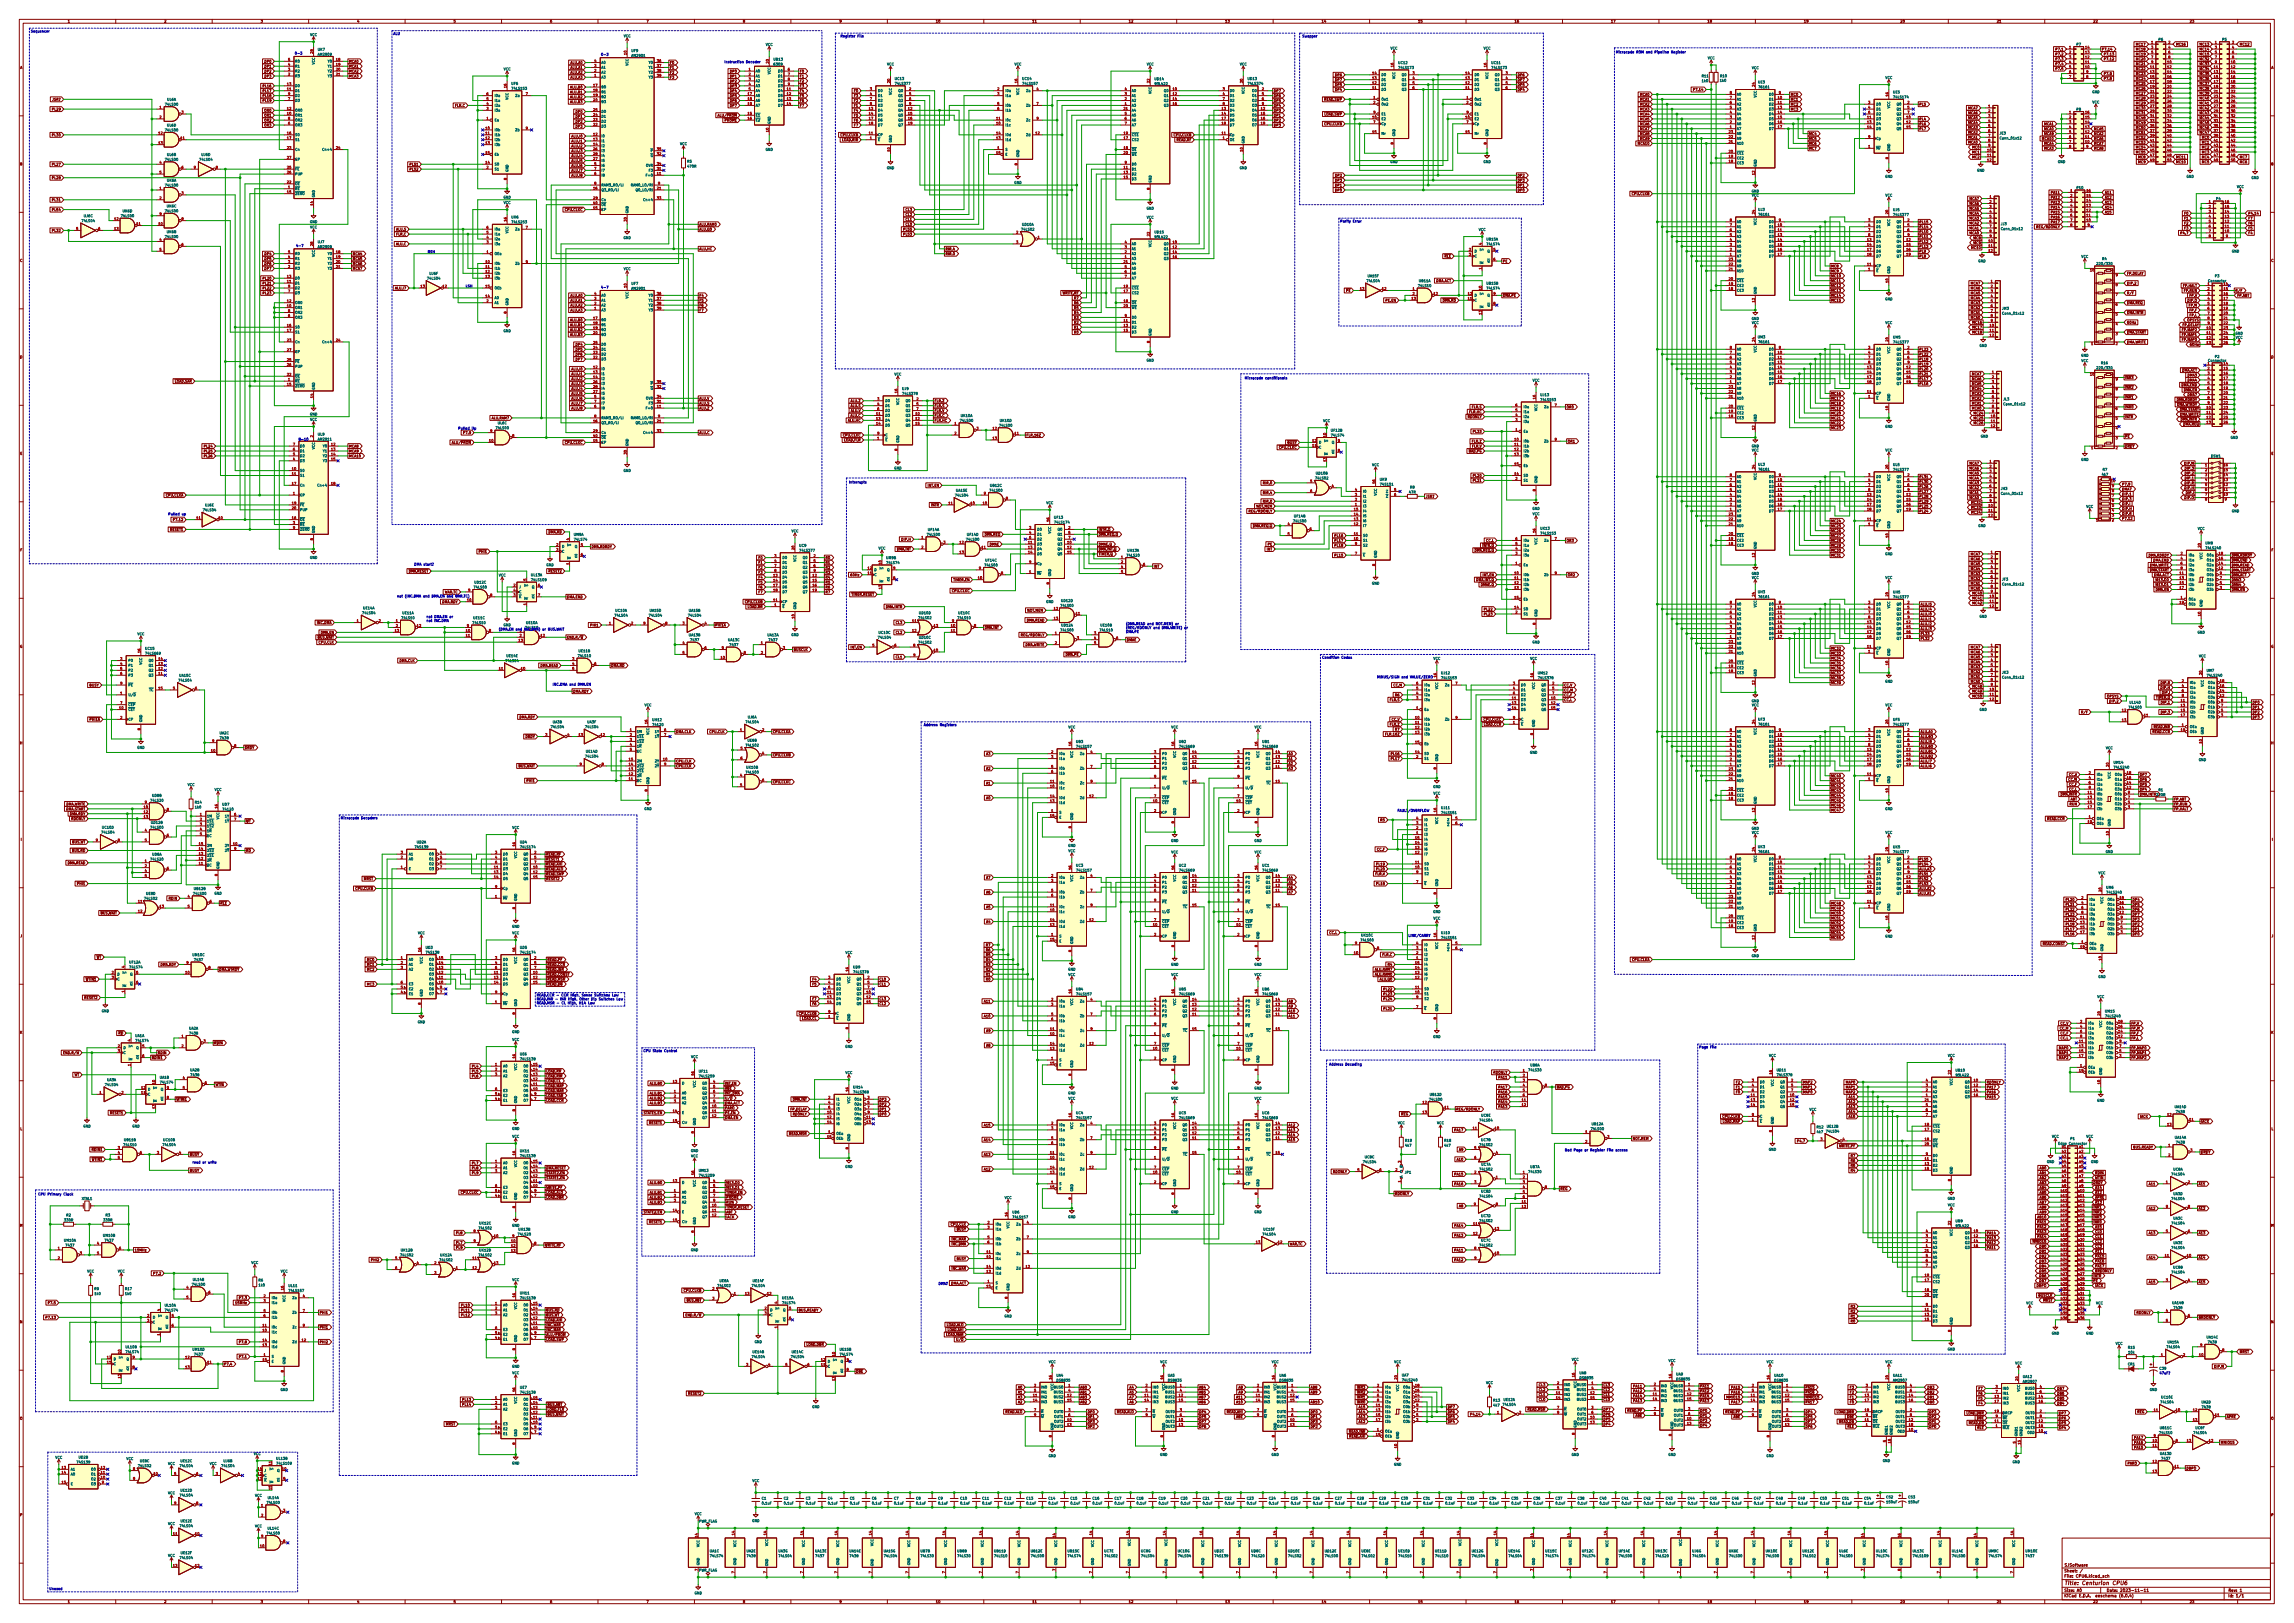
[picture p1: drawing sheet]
<svg xmlns="http://www.w3.org/2000/svg" width="1189mm" height="841mm" viewBox="0 0 1189 841" stroke-linecap="round" stroke-linejoin="round" font-family="sans-serif">
<defs><g id="words">
<text font-size="2.8" fill="#840000" x="1070" y="821">Title: Centurion CPU6</text>
<g font-size="2.1" fill="#840000">
<text x="1070" y="815">Sheet: /</text>
<text x="1070" y="812">SJSoftware</text>
<text x="1070" y="817">File: CPU6.kicad_sch</text>
<text x="1070" y="828">KiCad E.D.A. eeschema (6.0.4)</text>
<text x="1070" y="825">Size: A0</text>
<text x="1092" y="825">Date: 2023-11-11</text>
<text x="1155" y="825">Rev: 1</text>
<text x="1155" y="828">Id: 1/1</text>
</g>
<g font-size="1.8" fill="#840000">
<text x="35" y="12">1</text>
<text x="85" y="12">2</text>
<text x="135" y="12">3</text>
<text x="185" y="12">4</text>
<text x="235" y="12">5</text>
<text x="285" y="12">6</text>
<text x="335" y="12">7</text>
<text x="385" y="12">8</text>
<text x="435" y="12">9</text>
<text x="485" y="12">10</text>
<text x="535" y="12">11</text>
<text x="585" y="12">12</text>
<text x="635" y="12">13</text>
<text x="685" y="12">14</text>
<text x="735" y="12">15</text>
<text x="785" y="12">16</text>
<text x="835" y="12">17</text>
<text x="885" y="12">18</text>
<text x="935" y="12">19</text>
<text x="985" y="12">20</text>
<text x="1035" y="12">21</text>
<text x="1085" y="12">22</text>
<text x="1135" y="12">23</text>
<text x="1108" y="24">MC17</text>
<text x="1128" y="24">MC16</text>
<text x="1141" y="24">MC13</text>
<text x="1161" y="24">MC12</text>
<text x="1066" y="26">P7.1</text>
<text x="1066" y="29">P7.2</text>
<text x="1090" y="26">P7.14</text>
<text x="1090" y="29">P7.13</text>
<text x="1108" y="29">MC19</text>
<text x="1108" y="26">MC18</text>
<text x="1141" y="26">MC14</text>
<text x="1141" y="29">MC15</text>
<text x="10" y="36">A</text>
<text x="137" y="33">DP0</text>
<text x="137" y="35">DP1</text>
<text x="181" y="35">MCA1</text>
<text x="181" y="33">MCA0</text>
<text x="296" y="36">ALU.A1</text>
<text x="296" y="33">ALU.A0</text>
<text x="347" y="33">F0</text>
<text x="347" y="36">F1</text>
<text x="1066" y="34">P7.4</text>
<text x="1066" y="31">P7.3</text>
<text x="1090" y="31">P7.12</text>
<text x="1108" y="34">MC21</text>
<text x="1108" y="31">MC20</text>
<text x="1141" y="34">MC33</text>
<text x="1141" y="31">MC32</text>
<text x="1177" y="36">A</text>
<text x="137" y="38">DP2</text>
<text x="137" y="40">DP3</text>
<text x="181" y="38">MCA2</text>
<text x="181" y="40">MCA3</text>
<text x="296" y="41">ALU.A3</text>
<text x="296" y="38">ALU.A2</text>
<text x="347" y="38">F2</text>
<text x="347" y="41">F3</text>
<text x="379" y="40">DP1</text>
<text x="379" y="38">DP0</text>
<text x="414" y="38">F0</text>
<text x="414" y="40">F1</text>
<text x="692" y="39">DP6</text>
<text x="787" y="39">DP6</text>
<text x="1066" y="36">P7.5</text>
<text x="1090" y="41">P7.8</text>
<text x="1090" y="39">P7.9</text>
<text x="1108" y="36">MC22</text>
<text x="1108" y="39">MC23</text>
<text x="1108" y="41">MC24</text>
<text x="1141" y="41">MC36</text>
<text x="1141" y="36">MC34</text>
<text x="1141" y="39">MC35</text>
<text x="137" y="48">PL17</text>
<text x="137" y="45">PL16</text>
<text x="296" y="46">ALU.B0</text>
<text x="379" y="43">DP2</text>
<text x="379" y="45">DP3</text>
<text x="379" y="48">DP4</text>
<text x="414" y="48">F4</text>
<text x="414" y="43">F2</text>
<text x="414" y="45">F3</text>
<text x="443" y="48">F0</text>
<text x="660" y="48">DP7</text>
<text x="692" y="42">DP7</text>
<text x="692" y="45">DP5</text>
<text x="692" y="47">DP4</text>
<text x="787" y="42">DP7</text>
<text x="787" y="47">DP4</text>
<text x="787" y="45">DP5</text>
<text x="879" y="47">P7.14</text>
<text x="1108" y="44">MC25</text>
<text x="1108" y="46">MC26</text>
<text x="1141" y="44">MC37</text>
<text x="1141" y="46">MC38</text>
<text x="27" y="52">JSR?</text>
<text x="137" y="50">PL18</text>
<text x="137" y="53">PL19</text>
<text x="296" y="51">ALU.B2</text>
<text x="296" y="48">ALU.B1</text>
<text x="296" y="53">ALU.B3</text>
<text x="379" y="50">DP5</text>
<text x="379" y="53">DP6</text>
<text x="414" y="50">F5</text>
<text x="414" y="53">F6</text>
<text x="443" y="50">F3</text>
<text x="443" y="53">F2</text>
<text x="660" y="53">DP5</text>
<text x="660" y="50">DP6</text>
<text x="685" y="52">~{READ.SWP}</text>
<text x="850" y="50">MCA0</text>
<text x="850" y="52">MCA1</text>
<text x="928" y="52">MC1</text>
<text x="928" y="50">MC0</text>
<text x="1108" y="49">MC27</text>
<text x="1108" y="52">MC28</text>
<text x="1141" y="49">MC39</text>
<text x="1141" y="52">MC40</text>
<text x="27" y="57">PL29</text>
<text x="137" y="58">OR0</text>
<text x="236" y="55">FLR.C</text>
<text x="299" y="59">DP0</text>
<text x="379" y="55">DP7</text>
<text x="414" y="55">F7</text>
<text x="443" y="58">F4</text>
<text x="443" y="55">F1</text>
<text x="660" y="55">DP4</text>
<text x="660" y="58">DP0</text>
<text x="685" y="60">~{LOAD.SWP}</text>
<text x="850" y="57">MCA3</text>
<text x="850" y="55">MCA2</text>
<text x="850" y="60">MCA4</text>
<text x="928" y="57">MC3</text>
<text x="928" y="55">MC2</text>
<text x="995" y="55">PL5</text>
<text x="1020" y="59">MCA6</text>
<text x="1020" y="57">MCA7</text>
<text x="1108" y="59">MC31</text>
<text x="1108" y="54">MC29</text>
<text x="1108" y="57">MC30</text>
<text x="1141" y="57">MC42</text>
<text x="1141" y="54">MC41</text>
<text x="1141" y="59">MC43</text>
<text x="137" y="63">OR2</text>
<text x="137" y="66">OR3</text>
<text x="137" y="60">OR1</text>
<text x="299" y="61">DP1</text>
<text x="299" y="64">DP2</text>
<text x="371" y="60">ALU/~{PROM}</text>
<text x="374" y="63">~{PROME}</text>
<text x="443" y="66">F7</text>
<text x="443" y="60">F5</text>
<text x="443" y="63">F6</text>
<text x="660" y="63">DP2</text>
<text x="660" y="66">DP3</text>
<text x="660" y="60">DP1</text>
<text x="685" y="65">~{CPU.CLKB}</text>
<text x="850" y="62">MCA5</text>
<text x="850" y="65">MCA6</text>
<text x="995" y="65">PL6</text>
<text x="995" y="62">PL4</text>
<text x="1020" y="64">MCA4</text>
<text x="1020" y="62">MCA5</text>
<text x="1060" y="65">MCA1</text>
<text x="1108" y="64">MC49</text>
<text x="1108" y="62">MC48</text>
<text x="1141" y="62">MC44</text>
<text x="1141" y="64">MC45</text>
<text x="27" y="71">PL30</text>
<text x="296" y="71">ALU.I0</text>
<text x="299" y="66">DP3</text>
<text x="434" y="71">~{CPU.CLKB}</text>
<text x="607" y="71">~{CPU.CLKB}</text>
<text x="850" y="67">MCA7</text>
<text x="850" y="70">MCA8</text>
<text x="938" y="70">MC4</text>
<text x="995" y="67">PL7</text>
<text x="1020" y="72">MCA1</text>
<text x="1020" y="69">MCA2</text>
<text x="1020" y="67">MCA3</text>
<text x="1060" y="70">MCA9</text>
<text x="1060" y="67">MCA0</text>
<text x="1085" y="70">MCA2</text>
<text x="1085" y="67">MCA5</text>
<text x="1108" y="69">MC51</text>
<text x="1108" y="72">MC52</text>
<text x="1108" y="67">MC50</text>
<text x="1141" y="67">MC46</text>
<text x="1141" y="69">MC47</text>
<text x="1142" y="72">MC0</text>
<text x="296" y="74">ALU.I1</text>
<text x="296" y="76">ALU.I2</text>
<text x="435" y="73">~{LOAD.RIR}</text>
<text x="608" y="73">~{READ.RF}</text>
<text x="849" y="75">MCA10</text>
<text x="850" y="73">MCA9</text>
<text x="938" y="75">MC6</text>
<text x="938" y="73">MC5</text>
<text x="938" y="78">MC7</text>
<text x="1020" y="74">MCA0</text>
<text x="1023" y="77">MC0</text>
<text x="1059" y="73">MCA10</text>
<text x="1060" y="75">MCA4</text>
<text x="1060" y="78">MCA3</text>
<text x="1085" y="73">MCA6</text>
<text x="1085" y="75">MCA7</text>
<text x="1085" y="78">MCA8</text>
<text x="1108" y="77">MC54</text>
<text x="1108" y="74">MC53</text>
<text x="1142" y="74">MC1</text>
<text x="1142" y="77">MC2</text>
<text x="296" y="81">ALU.I4</text>
<text x="296" y="84">ALU.I5</text>
<text x="296" y="79">ALU.I3</text>
<text x="1023" y="79">MC1</text>
<text x="1023" y="82">MC2</text>
<text x="1108" y="79">MC55</text>
<text x="1109" y="82">MC8</text>
<text x="1128" y="82">MC11</text>
<text x="1142" y="82">MC4</text>
<text x="1142" y="79">MC3</text>
<text x="1161" y="82">MC7</text>
<text x="10" y="86">B</text>
<text x="27" y="86">PL27</text>
<text x="213" y="86">PL51</text>
<text x="213" y="88">PL52</text>
<text x="296" y="86">ALU.I6</text>
<text x="296" y="89">ALU.I7</text>
<text x="1109" y="85">MC9</text>
<text x="1128" y="85">MC10</text>
<text x="1142" y="85">MC5</text>
<text x="1161" y="85">MC6</text>
<text x="1177" y="86">B</text>
<text x="27" y="93">PL28</text>
<text x="296" y="92">ALU.I8</text>
<text x="692" y="92">DP2</text>
<text x="692" y="94">DP3</text>
<text x="787" y="92">DP2</text>
<text x="787" y="94">DP3</text>
<text x="692" y="97">DP1</text>
<text x="692" y="99">DP0</text>
<text x="787" y="97">DP1</text>
<text x="787" y="99">DP0</text>
<text x="845" y="101">~{CPU.CLKB}</text>
<text x="1063" y="100">PA11</text>
<text x="1091" y="100">A11</text>
<text x="27" y="104">PL31</text>
<text x="1021" y="104">MCA7</text>
<text x="1021" y="106">MCA6</text>
<text x="1063" y="106">PA13</text>
<text x="1063" y="103">PA12</text>
<text x="1091" y="106">A13</text>
<text x="1091" y="103">A12</text>
<text x="27" y="109">PL54</text>
<text x="292" y="109">~{CPU.CLKC}</text>
<text x="470" y="112">CL2</text>
<text x="470" y="109">CL3</text>
<text x="1021" y="109">MCA5</text>
<text x="1021" y="111">MCA4</text>
<text x="1021" y="114">MCA3</text>
<text x="1063" y="108">PA14</text>
<text x="1063" y="113">PA16</text>
<text x="1063" y="111">PA15</text>
<text x="1091" y="111">A15</text>
<text x="1091" y="108">A14</text>
<text x="1133" y="111">F0</text>
<text x="1133" y="114">F1</text>
<text x="1165" y="114">F7</text>
<text x="1165" y="111">P4.14</text>
<text x="205" y="119">ALU.S</text>
<text x="362" y="119">ALU.Q0</text>
<text x="362" y="117">ALU.RAM0</text>
<text x="469" y="119">PL55</text>
<text x="470" y="117">CL0</text>
<text x="470" y="114">CL1</text>
<text x="995" y="118">PL14</text>
<text x="995" y="116">PL15</text>
<text x="1021" y="119">MCA1</text>
<text x="1021" y="116">MCA2</text>
<text x="1056" y="118">REG/RDONLY</text>
<text x="1063" y="116">PA17</text>
<text x="1133" y="116">F2</text>
<text x="1133" y="119">F3</text>
<text x="1165" y="116">F6</text>
<text x="1165" y="119">F5</text>
<text x="27" y="120">PL32</text>
<text x="205" y="122">FLR.C</text>
<text x="469" y="122">PL53</text>
<text x="995" y="126">PL12</text>
<text x="995" y="123">PL11</text>
<text x="995" y="121">PL10</text>
<text x="1021" y="121">MCA0</text>
<text x="1023" y="124">MC8</text>
<text x="1131" y="121">P4.7</text>
<text x="1165" y="121">F4</text>
<text x="205" y="127">ALU.C</text>
<text x="362" y="130">ALU.HC</text>
<text x="490" y="130">RIR.4</text>
<text x="995" y="131">PL9</text>
<text x="995" y="128">PL13</text>
<text x="1022" y="129">MC10</text>
<text x="1023" y="126">MC9</text>
<text x="10" y="136">C</text>
<text x="137" y="135">DP5</text>
<text x="137" y="137">DP6</text>
<text x="137" y="132">DP4</text>
<text x="183" y="132">MCA4</text>
<text x="183" y="135">MCA5</text>
<text x="183" y="137">MCA6</text>
<text x="490" y="132">RIR.0</text>
<text x="747" y="133">~{RLE}</text>
<text x="779" y="136">PE</text>
<text x="995" y="133">PL8</text>
<text x="1177" y="136">C</text>
<text x="137" y="140">DP7</text>
<text x="183" y="140">MCA7</text>
<text x="949" y="139">MC8</text>
<text x="949" y="144">MC10</text>
<text x="949" y="141">MC9</text>
<text x="1103" y="142">FP.DELAY</text>
<text x="137" y="145">PL20</text>
<text x="137" y="147">PL21</text>
<text x="137" y="150">PL22</text>
<text x="205" y="150">ALU.I7</text>
<text x="744" y="146">DMA.ACT</text>
<text x="949" y="149">MC12</text>
<text x="949" y="146">MC11</text>
<text x="1022" y="150">MCA6</text>
<text x="1022" y="147">MCA7</text>
<text x="1103" y="147">DIP.2</text>
<text x="1132" y="149">FP.HALT</text>
<text x="137" y="153">PL23</text>
<text x="296" y="154">ALU.A0</text>
<text x="362" y="154">F4</text>
<text x="549" y="153">~{WRITE.RF}</text>
<text x="557" y="155">R7</text>
<text x="697" y="151">~{PE}</text>
<text x="779" y="154">~{DMA.PE}</text>
<text x="949" y="154">MC14</text>
<text x="949" y="151">MC13</text>
<text x="1022" y="155">MCA4</text>
<text x="1022" y="153">MCA5</text>
<text x="1103" y="153">R/F</text>
<text x="1132" y="151">FP.RUN</text>
<text x="1135" y="154">FP.V</text>
<text x="1159" y="151">R/F</text>
<text x="1160" y="154">FP.ABT</text>
<text x="296" y="159">ALU.A2</text>
<text x="296" y="156">ALU.A1</text>
<text x="296" y="161">ALU.A3</text>
<text x="362" y="156">F5</text>
<text x="362" y="159">F6</text>
<text x="362" y="161">F7</text>
<text x="557" y="160">R5</text>
<text x="557" y="158">R6</text>
<text x="718" y="156">PE.EN</text>
<text x="746" y="156">~{DMA.RD}</text>
<text x="949" y="156">MC15</text>
<text x="1022" y="158">MCA3</text>
<text x="1022" y="160">MCA2</text>
<text x="1103" y="158">~{DMA.REQ}</text>
<text x="1134" y="156">DIP.O</text>
<text x="1135" y="159">FP.M</text>
<text x="1135" y="161">FP.F</text>
<text x="296" y="166">ALU.B0</text>
<text x="557" y="165">R3</text>
<text x="557" y="163">R4</text>
<text x="557" y="168">R2</text>
<text x="1022" y="165">MCA0</text>
<text x="1022" y="163">MCA1</text>
<text x="1023" y="168">MC16</text>
<text x="1103" y="168">60Hz</text>
<text x="1103" y="163">~{DMA.INTR}</text>
<text x="1134" y="166">OPSYS</text>
<text x="1135" y="164">FP.L</text>
<text x="296" y="169">ALU.B1</text>
<text x="296" y="172">ALU.B2</text>
<text x="557" y="170">R1</text>
<text x="557" y="173">R0</text>
<text x="1023" y="173">MC18</text>
<text x="1023" y="170">MC17</text>
<text x="1103" y="173">~{DMA.START}</text>
<text x="1131" y="169">FP.DELAY</text>
<text x="1131" y="172">FP.MAP2</text>
<text x="296" y="174">ALU.B3</text>
<text x="299" y="179">DP4</text>
<text x="1103" y="178">DMA.WRITE</text>
<text x="1131" y="174">FP.MAP1</text>
<text x="1131" y="177">FP.MAP0</text>
<text x="1136" y="179">60Hz</text>
<text x="10" y="186">D</text>
<text x="299" y="182">DP5</text>
<text x="299" y="184">DP6</text>
<text x="995" y="182">PL23</text>
<text x="995" y="184">PL22</text>
<text x="1177" y="186">D</text>
<text x="296" y="192">ALU.I0</text>
<text x="299" y="187">DP7</text>
<text x="995" y="192">PL20</text>
<text x="995" y="189">PL19</text>
<text x="995" y="187">PL18</text>
<text x="296" y="194">ALU.I1</text>
<text x="296" y="197">ALU.I2</text>
<text x="995" y="197">PL17</text>
<text x="995" y="194">PL21</text>
<text x="1022" y="194">MCA7</text>
<text x="1022" y="197">MCA6</text>
<text x="1102" y="196">~{INR3}</text>
<text x="1129" y="193">~{DMA.ACT}</text>
<text x="1134" y="198">DMA4</text>
<text x="1134" y="195">DMA3</text>
<text x="89" y="198">~{LOAD.SAR}</text>
<text x="296" y="202">ALU.I4</text>
<text x="296" y="200">ALU.I3</text>
<text x="995" y="200">PL16</text>
<text x="1022" y="202">MCA4</text>
<text x="1022" y="200">MCA5</text>
<text x="1102" y="201">~{INR2}</text>
<text x="1129" y="200">~{DMA.END}</text>
<text x="1131" y="203">~{DMA.EN}</text>
<text x="296" y="207">ALU.I6</text>
<text x="296" y="210">ALU.I7</text>
<text x="296" y="205">ALU.I5</text>
<text x="362" y="207">ALU.V</text>
<text x="362" y="210">ALU.S</text>
<text x="441" y="208">ALU.Z</text>
<text x="484" y="208">FLR.Z</text>
<text x="949" y="205">MC16</text>
<text x="949" y="210">MC18</text>
<text x="949" y="207">MC17</text>
<text x="1022" y="210">MCA1</text>
<text x="1022" y="205">MCA3</text>
<text x="1022" y="207">MCA2</text>
<text x="1102" y="206">~{INR1}</text>
<text x="1127" y="208">~{DMA.RDRDY}</text>
<text x="1134" y="205">DMA7</text>
<text x="296" y="212">ALU.I8</text>
<text x="362" y="212">ALU.Z</text>
<text x="441" y="211">ALU.S</text>
<text x="441" y="213">ALU.V</text>
<text x="484" y="211">FLR.S</text>
<text x="484" y="213">FLR.V</text>
<text x="762" y="214">FLR.HC</text>
<text x="763" y="212">FLR.S</text>
<text x="812" y="212">OR0</text>
<text x="949" y="212">MC19</text>
<text x="949" y="215">MC20</text>
<text x="1022" y="212">MCA0</text>
<text x="1024" y="215">MC24</text>
<text x="1102" y="212">~{INR0}</text>
<text x="1127" y="210">~{DMA.WTRDY}</text>
<text x="1128" y="213">~{DMA.START}</text>
<text x="1130" y="215">DMA.WRITE</text>
<text x="255" y="217">ALU.RAM7</text>
<text x="440" y="219">ALU.HC</text>
<text x="441" y="216">ALU.C</text>
<text x="484" y="219">FLR.HC</text>
<text x="484" y="216">FLR.C</text>
<text x="759" y="217">~{RDONLY}</text>
<text x="949" y="220">MC22</text>
<text x="949" y="217">MC21</text>
<text x="1024" y="220">MC26</text>
<text x="1024" y="217">MC25</text>
<text x="1102" y="217">~{INTR}</text>
<text x="1129" y="218">~{DMA.INTR}</text>
<text x="1130" y="220">~{DMA.REQ}</text>
<text x="241" y="225">P7.9</text>
<text x="362" y="225">ALU.C</text>
<text x="436" y="226">~{CPU.CLKC}</text>
<text x="532" y="226">FLR.16Z</text>
<text x="764" y="224">PL33</text>
<text x="949" y="222">MC23</text>
<text x="1102" y="227">~{PE}</text>
<text x="106" y="232">PL24</text>
<text x="181" y="232">MCA8</text>
<text x="234" y="230">ALU/~{PROM}</text>
<text x="292" y="230">~{CPU.CLKC}</text>
<text x="436" y="229">~{LOAD.FLR}</text>
<text x="662" y="233">~{CPU.CLKC}</text>
<text x="666" y="230">~{BUSY}</text>
<text x="763" y="232">FLR.V</text>
<text x="763" y="229">FLR.Z</text>
<text x="813" y="229">OR1</text>
<text x="1102" y="232">~{DRDY}</text>
<text x="10" y="236">E</text>
<text x="106" y="234">PL25</text>
<text x="106" y="237">PL26</text>
<text x="181" y="234">MCA9</text>
<text x="181" y="237">MCA10</text>
<text x="760" y="234">~{BAD.PG}</text>
<text x="1177" y="236">E</text>
<text x="1021" y="246">MCA5</text>
<text x="1021" y="243">MCA6</text>
<text x="1021" y="241">MCA7</text>
<text x="1133" y="241">DIP.M</text>
<text x="1133" y="246">DIP.2</text>
<text x="1133" y="243">DIP.3</text>
<text x="655" y="251">RIR.0</text>
<text x="764" y="247">PL20</text>
<text x="764" y="250">PL21</text>
<text x="995" y="248">PL31</text>
<text x="995" y="250">PL30</text>
<text x="1021" y="248">MCA4</text>
<text x="1021" y="251">MCA3</text>
<text x="1100" y="252">P7.9</text>
<text x="1133" y="251">DIP.R</text>
<text x="1133" y="248">DIP.1</text>
<text x="85" y="257">~{CPU.CLKA}</text>
<text x="481" y="252">INT.EN</text>
<text x="655" y="256">RIR.4</text>
<text x="739" y="258">JSR?</text>
<text x="995" y="253">PL26</text>
<text x="995" y="255">PL27</text>
<text x="995" y="258">PL28</text>
<text x="1021" y="256">MCA1</text>
<text x="1021" y="253">MCA2</text>
<text x="1100" y="254">DMA7</text>
<text x="1100" y="257">DIP.1</text>
<text x="1133" y="253">DIP.H</text>
<text x="1134" y="256">DIP.I</text>
<text x="481" y="262">~{INTR}</text>
<text x="651" y="263">NOT.MEM</text>
<text x="655" y="260">RIR.0</text>
<text x="995" y="260">PL29</text>
<text x="995" y="263">PL25</text>
<text x="1021" y="259">MCA0</text>
<text x="1022" y="264">MC33</text>
<text x="1022" y="261">MC32</text>
<text x="1100" y="259">DIP.3</text>
<text x="1100" y="262">DIP.I</text>
<text x="1133" y="259">DIP.O</text>
<text x="90" y="270">P7.12</text>
<text x="648" y="266">REG/RDONLY</text>
<text x="995" y="266">PL24</text>
<text x="1022" y="266">MC34</text>
<text x="1100" y="267">DIP.R</text>
<text x="1100" y="269">P7.12</text>
<text x="1100" y="264">DIP.H</text>
<text x="87" y="275">~{RESET1}</text>
<text x="569" y="275">~{INTR.Q}</text>
<text x="648" y="273">~{DMA.REQ.Q}</text>
<text x="949" y="276">MC26</text>
<text x="949" y="273">MC25</text>
<text x="949" y="271">MC24</text>
<text x="283" y="276">~{DMA.RD}</text>
<text x="468" y="280">DIP.H</text>
<text x="509" y="278">~{DMA.REQ}</text>
<text x="569" y="278">~{DMA.REQ.Q}</text>
<text x="692" y="281">PL17</text>
<text x="692" y="278">PL16</text>
<text x="770" y="281">CC.L</text>
<text x="812" y="281">OR3</text>
<text x="949" y="278">MC27</text>
<text x="949" y="281">MC28</text>
<text x="10" y="286">F</text>
<text x="247" y="287">~{PHI1}</text>
<text x="307" y="284">DMA.RDRDY</text>
<text x="464" y="285">~{DMA.INT}</text>
<text x="513" y="283">DMAE</text>
<text x="569" y="288">~{TIMER.Q}</text>
<text x="569" y="285">~{DMA.INT.Q}</text>
<text x="569" y="283">DMAE.Q</text>
<text x="657" y="285">INT</text>
<text x="657" y="283">PE</text>
<text x="692" y="283">PL18</text>
<text x="763" y="286">~{DMA.REQ.Q}</text>
<text x="767" y="283">~{INTR.Q}</text>
<text x="949" y="286">MC30</text>
<text x="949" y="283">MC29</text>
<text x="1022" y="288">MCA7</text>
<text x="1177" y="286">F</text>
<text x="393" y="290">F0</text>
<text x="393" y="292">F1</text>
<text x="428" y="292">R1</text>
<text x="428" y="290">R0</text>
<text x="692" y="288">PL15</text>
<text x="949" y="288">MC31</text>
<text x="1022" y="290">MCA6</text>
<text x="1022" y="293">MCA5</text>
<text x="1114" y="288">DMA.RDRDY</text>
<text x="1114" y="293">DMA.WRITE</text>
<text x="1116" y="291">DMA.END</text>
<text x="1157" y="291">~{DMA.END}</text>
<text x="1157" y="293">DMA.READ</text>
<text x="1157" y="288">~{DMA.RDRDY}</text>
<text x="210" y="297">~{DMA.RESET}</text>
<text x="283" y="297">~{RESET2}</text>
<text x="393" y="295">F2</text>
<text x="393" y="297">F3</text>
<text x="393" y="300">F4</text>
<text x="428" y="295">R2</text>
<text x="428" y="297">R3</text>
<text x="428" y="300">R4</text>
<text x="441" y="299">60Hz</text>
<text x="598" y="294">INT</text>
<text x="769" y="299">INT.EN</text>
<text x="813" y="299">OR2</text>
<text x="1022" y="298">MCA3</text>
<text x="1022" y="295">MCA4</text>
<text x="1113" y="296">~{DMA.START}</text>
<text x="1116" y="299">DMA.ACT</text>
<text x="1157" y="299">~{DMA.ACT}</text>
<text x="1157" y="296">DMA.START</text>
<text x="393" y="305">F6</text>
<text x="393" y="302">F5</text>
<text x="428" y="302">R5</text>
<text x="428" y="305">R6</text>
<text x="494" y="301">TIMER.EN</text>
<text x="764" y="301">~{DMA.INT.Q}</text>
<text x="767" y="304">DMAE.Q</text>
<text x="1022" y="303">MCA1</text>
<text x="1022" y="306">MCA0</text>
<text x="1022" y="300">MCA2</text>
<text x="1118" y="304">M13.O1</text>
<text x="1118" y="301">M13.O0</text>
<text x="1157" y="304">DMA4</text>
<text x="1157" y="301">DMA3</text>
<text x="230" y="307">WAR.TC</text>
<text x="294" y="310">DMA.END</text>
<text x="393" y="307">F7</text>
<text x="428" y="307">R7</text>
<text x="440" y="309">~{TIMER.RESET}</text>
<text x="492" y="307">~{CPU.CLKC}</text>
<text x="1023" y="308">MC40</text>
<text x="1023" y="311">MC41</text>
<text x="1117" y="306">DMA.EN</text>
<text x="1157" y="306">~{DMA.EN}</text>
<text x="229" y="313">DMA.RDY</text>
<text x="385" y="313">~{CPU.CLKB}</text>
<text x="386" y="315">~{LOAD.RR}</text>
<text x="459" y="315">DMA.INTR</text>
<text x="533" y="317">NOT.MEM</text>
<text x="770" y="316">PL22</text>
<text x="996" y="314">ALU.I5</text>
<text x="996" y="316">ALU.I4</text>
<text x="1023" y="313">MC42</text>
<text x="163" y="323">~{INC.DMA}</text>
<text x="464" y="323">CL3</text>
<text x="532" y="322">DMA.READ</text>
<text x="770" y="319">PL23</text>
<text x="996" y="319">ALU.I0</text>
<text x="996" y="321">ALU.I1</text>
<text x="996" y="324">ALU.I2</text>
<text x="166" y="328">DMA.EN</text>
<text x="306" y="325">PHI1</text>
<text x="371" y="325">~{PHI1A}</text>
<text x="464" y="328">CL2</text>
<text x="510" y="326">~{DMA.INT}</text>
<text x="530" y="330">REG/RDONLY</text>
<text x="996" y="329">PL33</text>
<text x="996" y="327">ALU.I3</text>
<text x="10" y="336">G</text>
<text x="163" y="331">~{BUS.WAIT}</text>
<text x="165" y="333">CPU.CLK</text>
<text x="294" y="331">END.R/~{W}</text>
<text x="531" y="335">DMA.WRITE</text>
<text x="584" y="332">DMAE</text>
<text x="996" y="332">PL32</text>
<text x="1177" y="336">G</text>
<text x="411" y="337">~{BUSCLK}</text>
<text x="441" y="336">INT.EN</text>
<text x="464" y="341">CL1</text>
<text x="551" y="340">~{DMA.PE}</text>
<text x="949" y="337">MC32</text>
<text x="949" y="339">MC33</text>
<text x="949" y="342">MC34</text>
<text x="1022" y="336">MCA7</text>
<text x="1022" y="339">MCA6</text>
<text x="1022" y="341">MCA5</text>
<text x="207" y="343">DMA.CLK</text>
<text x="280" y="346">DMA.READ</text>
<text x="317" y="346">~{DMA.RD}</text>
<text x="949" y="344">MC35</text>
<text x="949" y="347">MC36</text>
<text x="1022" y="344">MCA4</text>
<text x="1022" y="346">MCA3</text>
<text x="949" y="352">MC38</text>
<text x="949" y="349">MC37</text>
<text x="1022" y="354">MCA0</text>
<text x="1022" y="351">MCA1</text>
<text x="1022" y="349">MCA2</text>
<text x="46" y="356">BUSY</text>
<text x="297" y="359">DMA.RDY</text>
<text x="722" y="356">CC.M</text>
<text x="811" y="358">CC.M</text>
<text x="811" y="356">CC.V</text>
<text x="949" y="354">MC39</text>
<text x="1023" y="356">MC48</text>
<text x="1023" y="359">MC49</text>
<text x="1120" y="357">DIP.H</text>
<text x="1120" y="354">DIP.R</text>
<text x="1121" y="360">DIP.I</text>
<text x="721" y="363">FLR.S</text>
<text x="723" y="361">R6</text>
<text x="811" y="363">CC.L</text>
<text x="811" y="361">CC.F</text>
<text x="1023" y="361">MC50</text>
<text x="1092" y="361">OPSYS</text>
<text x="1094" y="364">DIP.2</text>
<text x="1116" y="362">~{TIMER.Q}</text>
<text x="1121" y="365">DIP.1</text>
<text x="1168" y="365">DP0</text>
<text x="1080" y="370">R/F</text>
<text x="1121" y="370">DIP.3</text>
<text x="1168" y="367">DP1</text>
<text x="1168" y="370">DP2</text>
<text x="45" y="373">~{PHI1A}</text>
<text x="269" y="372">DMA.RDY</text>
<text x="721" y="376">FLR.Z</text>
<text x="721" y="373">CC.V</text>
<text x="768" y="376">~{LOAD.CCR}</text>
<text x="768" y="373">~{CPU.CLKC}</text>
<text x="1115" y="377">~{READ.INR}</text>
<text x="1168" y="372">DP3</text>
<text x="271" y="382">~{DRDY}</text>
<text x="350" y="380">DMA.CLK</text>
<text x="368" y="380">CPU.CLK</text>
<text x="401" y="380">~{CPU.CLKA}</text>
<text x="719" y="381">FLR.16Z</text>
<text x="723" y="379">R7</text>
<text x="996" y="380">ALU.A0</text>
<text x="996" y="382">ALU.B3</text>
<text x="1114" y="380">~{READ.CCR}</text>
<text x="10" y="386">H</text>
<text x="127" y="388">~{DRDY}</text>
<text x="996" y="387">ALU.B0</text>
<text x="996" y="385">ALU.I8</text>
<text x="1177" y="386">H</text>
<text x="350" y="395">CPU.CLK</text>
<text x="401" y="392">~{CPU.CLKB}</text>
<text x="511" y="391">A3</text>
<text x="668" y="391">A0</text>
<text x="668" y="394">A1</text>
<text x="721" y="391">PL16</text>
<text x="721" y="394">PL17</text>
<text x="996" y="395">ALU.I7</text>
<text x="996" y="390">ALU.B1</text>
<text x="996" y="393">ALU.B2</text>
<text x="267" y="398">~{BUS.WAIT}</text>
<text x="350" y="398">~{CPU.CLK}</text>
<text x="511" y="399">A2</text>
<text x="668" y="396">A2</text>
<text x="668" y="399">A3</text>
<text x="996" y="398">ALU.I6</text>
<text x="272" y="405">~{PHI1}</text>
<text x="401" y="406">~{CPU.CLKC}</text>
<text x="511" y="407">A1</text>
<text x="949" y="405">MC41</text>
<text x="949" y="403">MC40</text>
<text x="949" y="408">MC42</text>
<text x="1072" y="405">CC.M</text>
<text x="1073" y="402">CC.V</text>
<text x="1073" y="407">CC.F</text>
<text x="1109" y="407">DP5</text>
<text x="1109" y="405">DP6</text>
<text x="1109" y="402">DP7</text>
<text x="949" y="410">MC43</text>
<text x="949" y="413">MC44</text>
<text x="1067" y="412">~{DMA.INTR}</text>
<text x="1073" y="410">CC.L</text>
<text x="1109" y="410">DP4</text>
<text x="1109" y="412">DMA.INTR220R</text>
<text x="34" y="420">DMA.START</text>
<text x="34" y="417">DMA.WRITE</text>
<text x="511" y="414">A0</text>
<text x="949" y="415">MC45</text>
<text x="949" y="418">MC46</text>
<text x="1073" y="417">RUN</text>
<text x="1073" y="415">ABT</text>
<text x="1127" y="417">FP.RUN</text>
<text x="1127" y="420">FP.HALT</text>
<text x="1127" y="415">FP.ABT</text>
<text x="35" y="425">~{RDONLY}</text>
<text x="36" y="422">DMA.RDY</text>
<text x="716" y="426">R5</text>
<text x="949" y="420">MC47</text>
<text x="1060" y="425">~{READ.CCR}</text>
<text x="127" y="426">~{WT}</text>
<text x="11" y="436">I</text>
<text x="36" y="437">~{BUS.WT}</text>
<text x="1178" y="436">I</text>
<text x="36" y="441">~{BUS.RD}</text>
<text x="127" y="441">~{RD}</text>
<text x="283" y="443">~{READ.RF}</text>
<text x="714" y="441">CC.F</text>
<text x="35" y="448">DMA.READ</text>
<text x="283" y="448">~{READ.AHI}</text>
<text x="283" y="446">~{RESET1}</text>
<text x="714" y="448">PL19</text>
<text x="995" y="448">PL54</text>
<text x="995" y="446">PL55</text>
<text x="283" y="451">~{READ.ALO}</text>
<text x="283" y="454">~{READ.SWP}</text>
<text x="511" y="455">A7</text>
<text x="668" y="455">A4</text>
<text x="713" y="454">FLR.V</text>
<text x="714" y="451">PL20</text>
<text x="995" y="454">PL51</text>
<text x="995" y="451">ALU.A3</text>
<text x="39" y="459">~{PHI1}</text>
<text x="183" y="461">~{CPU.CLKB}</text>
<text x="187" y="456">~{MRST}</text>
<text x="283" y="456">~{RESET2}</text>
<text x="668" y="458">A5</text>
<text x="668" y="460">A6</text>
<text x="714" y="459">PL18</text>
<text x="995" y="461">ALU.A2</text>
<text x="995" y="459">PL53</text>
<text x="995" y="456">PL52</text>
<text x="88" y="466">RDIN</text>
<text x="511" y="463">A6</text>
<text x="668" y="463">A7</text>
<text x="995" y="464">ALU.A1</text>
<text x="1071" y="467">PL20</text>
<text x="1105" y="467">DP4</text>
<text x="51" y="474">~{BUS.WAIT}</text>
<text x="114" y="469">~{RLE}</text>
<text x="511" y="471">A5</text>
<text x="949" y="474">MC50</text>
<text x="949" y="471">MC49</text>
<text x="949" y="469">MC48</text>
<text x="1071" y="472">PL22</text>
<text x="1071" y="469">PL21</text>
<text x="1105" y="469">DP5</text>
<text x="1105" y="472">DP6</text>
<text x="511" y="478">A4</text>
<text x="949" y="476">MC51</text>
<text x="949" y="479">MC52</text>
<text x="1071" y="480">PL18</text>
<text x="1071" y="474">PL23</text>
<text x="1071" y="477">PL19</text>
<text x="1105" y="480">DP2</text>
<text x="1105" y="477">DP3</text>
<text x="1105" y="474">DP7</text>
<text x="10" y="486">J</text>
<text x="689" y="484">CC.L</text>
<text x="949" y="484">MC54</text>
<text x="949" y="481">MC53</text>
<text x="1071" y="482">PL17</text>
<text x="1071" y="485">PL16</text>
<text x="1105" y="482">DP1</text>
<text x="1105" y="485">DP0</text>
<text x="1177" y="486">J</text>
<text x="511" y="490">R7</text>
<text x="949" y="487">MC55</text>
<text x="1057" y="490">~{READ.CONST}</text>
<text x="48" y="497">~{WT}</text>
<text x="190" y="498">MC0</text>
<text x="284" y="498">~{READ.PF}</text>
<text x="511" y="493">R6</text>
<text x="511" y="495">R5</text>
<text x="511" y="498">R4</text>
<text x="717" y="495">FLR.C</text>
<text x="845" y="498">~{CPU.CLKA}</text>
<text x="83" y="500">DMA.RDY</text>
<text x="114" y="503">~{DMA.WTRDY}</text>
<text x="190" y="503">MC2</text>
<text x="190" y="500">MC1</text>
<text x="284" y="500">~{READ.CCR}</text>
<text x="284" y="503">~{READ.INR}</text>
<text x="511" y="503">R2</text>
<text x="511" y="500">R3</text>
<text x="713" y="503">ALU.RAM7</text>
<text x="720" y="500">R4</text>
<text x="43" y="508">~{WTIN1}</text>
<text x="284" y="508">~{READ.MSR}</text>
<text x="284" y="506">~{READ.CONST}</text>
<text x="421" y="508">F4</text>
<text x="456" y="508">CL0</text>
<text x="511" y="508">R0</text>
<text x="511" y="506">R1</text>
<text x="713" y="506">ALU.RAM0</text>
<text x="715" y="508">ALU.Q0</text>
<text x="190" y="511">MC3</text>
<text x="284" y="511">~{READ.DB}</text>
<text x="421" y="511">F5</text>
<text x="456" y="511">CL1</text>
<text x="718" y="513">PL22</text>
<text x="718" y="516">PL23</text>
<text x="42" y="518">~{RESET2}</text>
<text x="421" y="518">F7</text>
<text x="421" y="521">F6</text>
<text x="456" y="518">CL3</text>
<text x="456" y="521">CL2</text>
<text x="510" y="520">A11</text>
<text x="668" y="520">A8</text>
<text x="718" y="518">PL24</text>
<text x="413" y="526">~{CPU.CLKB}</text>
<text x="510" y="527">A10</text>
<text x="668" y="522">A9</text>
<text x="668" y="527">A11</text>
<text x="668" y="525">A10</text>
<text x="718" y="523">PL21</text>
<text x="414" y="528">~{LOAD.CL}</text>
<text x="1068" y="534">CC.M</text>
<text x="1068" y="531">CC.V</text>
<text x="1105" y="531">FP.V</text>
<text x="1105" y="534">FP.M</text>
<text x="10" y="536">K</text>
<text x="60" y="536">~{RD}</text>
<text x="511" y="535">A9</text>
<text x="1068" y="539">CC.L</text>
<text x="1068" y="536">CC.F</text>
<text x="1105" y="536">FP.F</text>
<text x="1105" y="539">FP.L</text>
<text x="1177" y="536">K</text>
<text x="111" y="541">~{RDIN}</text>
<text x="511" y="542">A8</text>
<text x="1067" y="544">MAP0</text>
<text x="1105" y="544">FP.MAP0</text>
<text x="32" y="546">END.R/~{W}</text>
<text x="79" y="549">~{RDIN1}</text>
<text x="82" y="546">RDIN</text>
<text x="1067" y="546">MAP1</text>
<text x="1067" y="549">MAP2</text>
<text x="1105" y="549">FP.MAP2</text>
<text x="1105" y="546">FP.MAP1</text>
<text x="37" y="558">~{WT}</text>
<text x="245" y="553">PL4</text>
<text x="245" y="556">PL5</text>
<text x="283" y="556">~{LOAD.RR}</text>
<text x="774" y="556">RDONLY</text>
<text x="112" y="563">~{WTIN}</text>
<text x="245" y="558">PL6</text>
<text x="283" y="563">~{LOAD.MAP}</text>
<text x="283" y="561">~{LOAD.CL}</text>
<text x="283" y="558">~{LOAD.RIR}</text>
<text x="337" y="562">ALU.B0</text>
<text x="376" y="562">INT.EN</text>
<text x="777" y="559">PA11</text>
<text x="777" y="564">PA17</text>
<text x="807" y="564">~{BAD.PG}</text>
<text x="900" y="564">F1</text>
<text x="900" y="561">F2</text>
<text x="935" y="564">MAP1</text>
<text x="935" y="561">MAP2</text>
<text x="957" y="564">MAP1</text>
<text x="957" y="561">MAP0</text>
<text x="1030" y="561">RDONLY</text>
<text x="1030" y="564">PA17</text>
<text x="283" y="568">~{LOAD.SAR}</text>
<text x="283" y="566">~{LOAD.MAR}</text>
<text x="337" y="570">ALU.B2</text>
<text x="337" y="567">ALU.B1</text>
<text x="376" y="565">~{ABE}</text>
<text x="376" y="570">U/~{D}</text>
<text x="376" y="567">~{INC.DMA}</text>
<text x="777" y="567">PA16</text>
<text x="777" y="569">PA15</text>
<text x="900" y="567">F0</text>
<text x="935" y="567">MAP0</text>
<text x="957" y="567">MAP2</text>
<text x="959" y="569">A11</text>
<text x="1030" y="567">PA16</text>
<text x="1030" y="569">PA15</text>
<text x="91" y="570">~{WTIN1}</text>
<text x="283" y="571">~{LOAD.CCR}</text>
<text x="337" y="572">ALU.B3</text>
<text x="376" y="572">DMA.ACT</text>
<text x="376" y="575">PARO</text>
<text x="410" y="575">FP.DELAY</text>
<text x="410" y="570">~{DMA.INT}</text>
<text x="456" y="573">DP2</text>
<text x="456" y="570">DP3</text>
<text x="456" y="575">DP1</text>
<text x="755" y="575">REG/RDONLY</text>
<text x="777" y="574">PA13</text>
<text x="777" y="572">PA14</text>
<text x="959" y="572">A12</text>
<text x="959" y="574">A13</text>
<text x="56" y="577">~{RESET1}</text>
<text x="332" y="577">~{STATE1.EN}</text>
<text x="376" y="577">PE.EN</text>
<text x="376" y="580">DMA.EN</text>
<text x="411" y="578">RDONLY</text>
<text x="456" y="578">DP0</text>
<text x="725" y="578">~{REG}</text>
<text x="891" y="582">~{LOAD.MAP}</text>
<text x="892" y="579">~{CPU.CLKB}</text>
<text x="959" y="577">A14</text>
<text x="959" y="579">A15</text>
<text x="1109" y="579">IACK</text>
<text x="1141" y="582">~{IACK}</text>
<text x="10" y="586">L</text>
<text x="335" y="582">~{RESET1}</text>
<text x="510" y="584">A15</text>
<text x="668" y="586">A13</text>
<text x="668" y="584">A12</text>
<text x="754" y="586">PA17</text>
<text x="1177" y="586">L</text>
<text x="407" y="588">~{READ.MSR}</text>
<text x="510" y="591">A14</text>
<text x="668" y="589">A14</text>
<text x="668" y="591">A15</text>
<text x="846" y="591">NOT.MEM</text>
<text x="932" y="592">P4.7</text>
<text x="46" y="596">~{RDIN1}</text>
<text x="98" y="599">~{BUSY}</text>
<text x="510" y="599">A13</text>
<text x="756" y="596">A9</text>
<text x="952" y="594">~{WRITE.PF}</text>
<text x="960" y="600">R7</text>
<text x="1106" y="595">BUS.READY</text>
<text x="1141" y="598">~{DRDY}</text>
<text x="46" y="601">~{WTIN1}</text>
<text x="245" y="603">PL7</text>
<text x="245" y="606">PL8</text>
<text x="283" y="606">~{DMA.RESET}</text>
<text x="755" y="601">A10</text>
<text x="960" y="605">R5</text>
<text x="960" y="602">R6</text>
<text x="1057" y="606">AB0</text>
<text x="98" y="607">BUSY</text>
<text x="245" y="608">PL9</text>
<text x="283" y="611">~{STATE1.EN}</text>
<text x="283" y="608">~{STATE2.EN}</text>
<text x="510" y="607">A12</text>
<text x="691" y="608">RDONLY</text>
<text x="754" y="609">PA15</text>
<text x="960" y="607">R4</text>
<text x="1057" y="611">AB2</text>
<text x="1057" y="608">AB1</text>
<text x="1086" y="608">~{RDIN}</text>
<text x="1086" y="611">~{WTIN}</text>
<text x="283" y="616">~{WRITE.PF}</text>
<text x="337" y="614">ALU.B0</text>
<text x="376" y="614">M13.O0</text>
<text x="376" y="616">M13.O1</text>
<text x="754" y="614">PA16</text>
<text x="809" y="617">~{REG}</text>
<text x="1057" y="614">AB3</text>
<text x="1057" y="616">AB4</text>
<text x="1085" y="614">~{DRDY}</text>
<text x="1086" y="616">~{A14}</text>
<text x="1114" y="614">A11</text>
<text x="1140" y="614">~{A11}</text>
<text x="238" y="619">~{CPU.CLKC}</text>
<text x="283" y="619">~{LOAD.ALO}</text>
<text x="283" y="621">~{LOAD.DBR}</text>
<text x="337" y="619">ALU.B1</text>
<text x="337" y="621">ALU.B2</text>
<text x="337" y="624">ALU.B3</text>
<text x="376" y="624">RUN</text>
<text x="376" y="621">~{PROME}</text>
<text x="376" y="619">TIMER.EN</text>
<text x="723" y="619">~{RDONLY}</text>
<text x="1057" y="621">AB6</text>
<text x="1057" y="619">AB5</text>
<text x="1057" y="624">AB7</text>
<text x="1086" y="619">~{A12}</text>
<text x="1086" y="624">~{A13}</text>
<text x="1086" y="621">~{APRE}</text>
<text x="332" y="629">~{STATE2.EN}</text>
<text x="376" y="626">~{TIMER.RESET}</text>
<text x="376" y="629">ABT</text>
<text x="756" y="626">A8</text>
<text x="1057" y="629">AB9</text>
<text x="1057" y="626">AB8</text>
<text x="1085" y="626">~{INR1}</text>
<text x="1085" y="629">~{INR2}</text>
<text x="1114" y="627">A12</text>
<text x="1140" y="627">~{A12}</text>
<text x="10" y="636">M</text>
<text x="335" y="634">~{RESET1}</text>
<text x="376" y="631">IACK</text>
<text x="492" y="635">~{CPU.CLK}</text>
<text x="754" y="636">PA14</text>
<text x="1055" y="634">~{PA11}</text>
<text x="1056" y="631">AB10</text>
<text x="1085" y="631">~{INR3}</text>
<text x="1085" y="634">~{INR0}</text>
<text x="1177" y="636">M</text>
<text x="237" y="640">PL8</text>
<text x="495" y="638">~{BUSY}</text>
<text x="754" y="641">PA13</text>
<text x="1030" y="640">PA14</text>
<text x="1055" y="639">~{PA13}</text>
<text x="1055" y="641">~{PA14}</text>
<text x="1055" y="636">~{PA12}</text>
<text x="1086" y="636">~{A15}</text>
<text x="1086" y="641">~{CL1}</text>
<text x="1114" y="640">A13</text>
<text x="1140" y="640">~{A13}</text>
<text x="237" y="645">PL7</text>
<text x="237" y="647">PL9</text>
<text x="282" y="646">~{WRITE.RF}</text>
<text x="492" y="643">~{INC.MAR}</text>
<text x="492" y="645">~{INC.DMA}</text>
<text x="668" y="645">WAR.TC</text>
<text x="1030" y="645">PA12</text>
<text x="1030" y="647">PA11</text>
<text x="1030" y="642">PA13</text>
<text x="1053" y="644">~{MMIO15}</text>
<text x="1057" y="647">DB0</text>
<text x="1086" y="647">~{CL3}</text>
<text x="70" y="648">15MHz</text>
<text x="193" y="654">PHI2</text>
<text x="496" y="653">BUSY</text>
<text x="754" y="654">PA12</text>
<text x="754" y="648">PA11</text>
<text x="1057" y="649">DB1</text>
<text x="1057" y="652">DB2</text>
<text x="1086" y="649">~{A11}</text>
<text x="1086" y="652">~{PA15}</text>
<text x="1114" y="652">A14</text>
<text x="1140" y="652">~{A14}</text>
<text x="492" y="658">~{INC.WAR}</text>
<text x="1057" y="657">DB4</text>
<text x="1057" y="659">DB5</text>
<text x="1057" y="654">DB3</text>
<text x="1086" y="659">~{BRDONLY}</text>
<text x="1086" y="657">~{PA17}</text>
<text x="1086" y="654">~{PA16}</text>
<text x="80" y="661">P7.2</text>
<text x="493" y="666">DMA.ACT</text>
<text x="1057" y="664">DB7</text>
<text x="1057" y="662">DB6</text>
<text x="1085" y="664">~{PE}</text>
<text x="1085" y="662">~{INTR}</text>
<text x="1114" y="665">A15</text>
<text x="1140" y="665">~{A15}</text>
<text x="353" y="669">~{CPU.CLKB}</text>
<text x="1055" y="672">~{BUSCLK}</text>
<text x="1056" y="667">DBPO</text>
<text x="1086" y="667">~{IACK}</text>
<text x="25" y="676">P7.5</text>
<text x="123" y="676">15MHz</text>
<text x="124" y="673">P7.3</text>
<text x="239" y="677">PL10</text>
<text x="354" y="674">~{BUS.ABT}</text>
<text x="960" y="678">R3</text>
<text x="1058" y="674">~{MRST}</text>
<text x="24" y="683">P7.13</text>
<text x="166" y="681">PHI1</text>
<text x="239" y="680">PL11</text>
<text x="239" y="682">PL12</text>
<text x="283" y="682">~{BUS.WT}</text>
<text x="283" y="680">~{BUS.RD}</text>
<text x="355" y="682">END.R/~{W}</text>
<text x="414" y="680">BUS.READY</text>
<text x="960" y="683">R1</text>
<text x="960" y="680">R2</text>
<text x="1107" y="681">RDONLY</text>
<text x="1140" y="683">~{BRDONLY}</text>
<text x="10" y="686">N</text>
<text x="166" y="688">~{PHI1}</text>
<text x="283" y="687">~{INC.WAR}</text>
<text x="283" y="685">~{LOAD.AHI}</text>
<text x="283" y="690">~{INC.MAR}</text>
<text x="489" y="687">~{LOAD.ALO}</text>
<text x="490" y="690">~{LOAD.AHI}</text>
<text x="960" y="685">R0</text>
<text x="1177" y="686">N</text>
<text x="283" y="692">ALU/~{PROM}</text>
<text x="283" y="695">~{LOAD.SWP}</text>
<text x="489" y="692">~{LOAD.MAR}</text>
<text x="495" y="695">U/~{D}</text>
<text x="124" y="696">P7.8</text>
<text x="166" y="696">PHI2</text>
<text x="416" y="697">~{LOAD.DBR}</text>
<text x="1161" y="701">~{MRST}</text>
<text x="116" y="708">P7.4</text>
<text x="124" y="704">P7.1</text>
<text x="444" y="711">~{DBE}</text>
<text x="1148" y="709">DIP.M</text>
<text x="528" y="720">A0</text>
<text x="560" y="720">AB0</text>
<text x="586" y="720">A4</text>
<text x="622" y="720">AB4</text>
<text x="642" y="720">A8</text>
<text x="679" y="720">AB8</text>
<text x="702" y="720">~{INR3}</text>
<text x="798" y="718">CL3</text>
<text x="831" y="718">~{CL3}</text>
<text x="847" y="719">PA11</text>
<text x="881" y="719">~{PA11}</text>
<text x="898" y="720">PA15</text>
<text x="936" y="720">~{PA15}</text>
<text x="959" y="720">F3</text>
<text x="999" y="720">DB3</text>
<text x="240" y="726">PL13</text>
<text x="355" y="723">~{RESET2}</text>
<text x="528" y="725">A3</text>
<text x="528" y="722">A1</text>
<text x="560" y="725">AB3</text>
<text x="560" y="722">AB1</text>
<text x="586" y="725">A7</text>
<text x="586" y="722">A5</text>
<text x="622" y="722">AB5</text>
<text x="622" y="725">AB7</text>
<text x="641" y="725">A11</text>
<text x="642" y="722">A9</text>
<text x="679" y="722">AB9</text>
<text x="702" y="725">~{INR1}</text>
<text x="702" y="722">~{INR2}</text>
<text x="798" y="726">CL0</text>
<text x="798" y="723">CL1</text>
<text x="798" y="721">CL2</text>
<text x="831" y="723">~{CL1}</text>
<text x="847" y="721">PA12</text>
<text x="847" y="724">PA14</text>
<text x="881" y="721">~{PA12}</text>
<text x="881" y="724">~{PA14}</text>
<text x="895" y="725">MMIO15</text>
<text x="898" y="722">PA16</text>
<text x="936" y="722">~{PA16}</text>
<text x="936" y="725">~{MMIO15}</text>
<text x="959" y="725">F1</text>
<text x="959" y="722">F2</text>
<text x="999" y="725">DB1</text>
<text x="999" y="722">DB2</text>
<text x="1026" y="720">F7</text>
<text x="1026" y="725">F5</text>
<text x="1026" y="723">F6</text>
<text x="1066" y="723">DB6</text>
<text x="1066" y="720">DB7</text>
<text x="1066" y="725">DB5</text>
<text x="240" y="728">PL14</text>
<text x="284" y="728">~{BUS.ABT}</text>
<text x="284" y="731">~{LOAD.FLR}</text>
<text x="528" y="727">A2</text>
<text x="560" y="727">AB2</text>
<text x="586" y="727">A6</text>
<text x="622" y="727">AB6</text>
<text x="641" y="727">A10</text>
<text x="679" y="727">AB10</text>
<text x="702" y="727">~{INR0}</text>
<text x="705" y="730">A15</text>
<text x="750" y="730">DP7</text>
<text x="790" y="731">~{READ.MSR}</text>
<text x="831" y="731">DP7</text>
<text x="842" y="732">~{READ.PF}</text>
<text x="847" y="727">PA13</text>
<text x="881" y="727">~{PA13}</text>
<text x="881" y="732">DP0</text>
<text x="898" y="727">PA17</text>
<text x="936" y="727">~{PA17}</text>
<text x="959" y="727">F0</text>
<text x="999" y="727">DB0</text>
<text x="1026" y="728">F4</text>
<text x="1066" y="728">DB4</text>
<text x="10" y="736">O</text>
<text x="284" y="734">~{BUS.WAIT}</text>
<text x="519" y="732">~{READ.ALO}</text>
<text x="564" y="735">DP1</text>
<text x="564" y="732">DP0</text>
<text x="564" y="737">DP3</text>
<text x="577" y="732">~{READ.ALO}</text>
<text x="622" y="737">DP7</text>
<text x="622" y="735">DP5</text>
<text x="622" y="732">DP4</text>
<text x="634" y="732">~{READ.AHI}</text>
<text x="639" y="735">~{ABE}</text>
<text x="679" y="732">DP0</text>
<text x="679" y="735">DP1</text>
<text x="679" y="737">DP3</text>
<text x="705" y="732">A14</text>
<text x="705" y="735">A13</text>
<text x="705" y="737">A12</text>
<text x="750" y="737">DP4</text>
<text x="750" y="732">DP6</text>
<text x="750" y="735">DP5</text>
<text x="763" y="734">P4.14</text>
<text x="831" y="734">DP6</text>
<text x="831" y="736">DP5</text>
<text x="846" y="734">~{ABE}</text>
<text x="881" y="737">DP3</text>
<text x="881" y="734">DP1</text>
<text x="893" y="732">~{READ.PF}</text>
<text x="897" y="735">~{ABE}</text>
<text x="936" y="732">DP4</text>
<text x="936" y="735">DP5</text>
<text x="936" y="737">DP7</text>
<text x="951" y="732">~{LOAD.DBR}</text>
<text x="952" y="737">~{READ.DB}</text>
<text x="956" y="735">~{DBE}</text>
<text x="1000" y="735">DP2</text>
<text x="1000" y="732">DP3</text>
<text x="1000" y="737">DP1</text>
<text x="1018" y="733">~{LOAD.DBR}</text>
<text x="1019" y="738">~{READ.DB}</text>
<text x="1023" y="735">~{DBE}</text>
<text x="1067" y="733">DP7</text>
<text x="1067" y="738">DP5</text>
<text x="1067" y="735">DP6</text>
<text x="1107" y="732">~{REG}</text>
<text x="1154" y="735">~{APRE}</text>
<text x="1177" y="736">O</text>
<text x="230" y="739">~{MRST}</text>
<text x="564" y="740">DP2</text>
<text x="622" y="740">DP6</text>
<text x="679" y="740">DP2</text>
<text x="698" y="742">~{READ.INR}</text>
<text x="831" y="739">DP4</text>
<text x="881" y="739">DP4</text>
<text x="936" y="740">DP6</text>
<text x="956" y="740">~{RLE}</text>
<text x="1000" y="740">DP0</text>
<text x="1024" y="741">~{RLE}</text>
<text x="1067" y="741">DP4</text>
<text x="698" y="745">~{READ.AHI}</text>
<text x="1107" y="748">PA16</text>
<text x="1107" y="746">PA17</text>
<text x="1151" y="748">MMIO15</text>
<text x="1107" y="751">PA15</text>
<text x="1103" y="759">PARO</text>
<text x="1133" y="761">DBPO</text>
<text x="10" y="786">P</text>
<text x="1177" y="786">P</text>
<text x="35" y="831">1</text>
<text x="85" y="831">2</text>
<text x="135" y="831">3</text>
<text x="185" y="831">4</text>
<text x="235" y="831">5</text>
<text x="285" y="831">6</text>
<text x="335" y="831">7</text>
<text x="385" y="831">8</text>
<text x="435" y="831">9</text>
<text x="485" y="831">10</text>
<text x="535" y="831">11</text>
<text x="585" y="831">12</text>
<text x="635" y="831">13</text>
<text x="685" y="831">14</text>
<text x="735" y="831">15</text>
<text x="785" y="831">16</text>
<text x="835" y="831">17</text>
<text x="885" y="831">18</text>
<text x="935" y="831">19</text>
<text x="985" y="831">20</text>
<text x="1035" y="831">21</text>
<text x="1085" y="831">22</text>
<text x="1135" y="831">23</text>
</g>
<g font-size="1.8" fill="#0000c2">
<text x="16" y="17">Sequencer</text>
<text x="204" y="18">ALU</text>
<text x="436" y="19">Register File</text>
<text x="675" y="19">Swapper</text>
<text x="154" y="28">0-3</text>
<text x="313" y="29">0-3</text>
<text x="838" y="28">Microcode ROM and Pipeline Register</text>
<text x="378" y="33">Instruction Decoder</text>
<text x="695" y="115">Parity Error</text>
<text x="155" y="128">4-7</text>
<text x="222" y="131">RSH</text>
<text x="241" y="149">LSH</text>
<text x="313" y="150">4-7</text>
<text x="645" y="197">Microcode conditionals</text>
<text x="239" y="223">Pulled Up</text>
<text x="156" y="228">8-10</text>
<text x="440" y="251">Interrupts</text>
<text x="89" y="267">Pulled up</text>
<text x="215" y="293">DMA start?</text>
<text x="206" y="310">not (INC.DMA and DMA.EN and WAR.TC)</text>
<text x="221" y="320">not DMA.EN or</text>
<text x="221" y="322">not INC.DMA</text>
<text x="584" y="324">(DMA.READ and NOT.MEM) or</text>
<text x="258" y="327">(DMA.EN and INC.DMA) or BUS.WAIT</text>
<text x="269" y="327">1</text>
<text x="272" y="326">74LS10</text>
<text x="584" y="326">(REG/RDONLY and DMA.WRITE) or</text>
<text x="584" y="328">DMA.PE</text>
<text x="687" y="341">Condition Codes</text>
<text x="714" y="351">MINUS/SIGN and VALUE/ZERO</text>
<text x="286" y="355">INC.DMA and DMA.EN</text>
<text x="479" y="376">Address Registers</text>
<text x="177" y="424">Microcode Decoders</text>
<text x="725" y="421">FAULT/OVERFLOW</text>
<text x="731" y="485">LINK/CARRY</text>
<text x="278" y="516">READ.CCR - CCR High, Sense Switches Low</text>
<text x="278" y="518">READ.INR - INR High, Other Dip Switches Low</text>
<text x="278" y="520">READ.MSR - CL High, H14 Low</text>
<text x="336" y="545">CPU State Control</text>
<text x="881" y="543">Page File</text>
<text x="689" y="552">Address Decoding</text>
<text x="816" y="597">Bad Page or Register File access</text>
<text x="102" y="603">read or write</text>
<text x="20" y="619">CPU Primary Clock</text>
<text x="486" y="666">DMA?</text>
<text x="1120" y="712">47uF?</text>
<text x="25" y="824">Unused</text>
</g>
<g font-size="1.8" fill="#006464">
<text x="161" y="19">VCC</text>
<text x="323" y="19">VCC</text>
<text x="397" y="24">VCC</text>
<text x="1077" y="24">P7</text>
<text x="1119" y="21">P6</text>
<text x="1152" y="21">P5</text>
<text x="165" y="26">UK7</text>
<text x="165" y="29">AM2909</text>
<text x="327" y="27">UF9</text>
<text x="328" y="29">AM2901</text>
<text x="721" y="26">VCC</text>
<text x="769" y="26">VCC</text>
<text x="153" y="35">R1</text>
<text x="153" y="32">R0</text>
<text x="163" y="33" transform="rotate(-90 163 33)">VCC</text>
<text x="170" y="32">Y0</text>
<text x="170" y="35">Y1</text>
<text x="312" y="36">A1</text>
<text x="312" y="33">A0</text>
<text x="326" y="34" transform="rotate(-90 326 34)">VCC</text>
<text x="336" y="33">Y0</text>
<text x="336" y="36">Y1</text>
<text x="401" y="31">UB13</text>
<text x="401" y="34">6309</text>
<text x="460" y="34">VCC</text>
<text x="526" y="34">VCC</text>
<text x="594" y="34">VCC</text>
<text x="643" y="34">VCC</text>
<text x="725" y="33">UC12</text>
<text x="725" y="36">74LS173</text>
<text x="773" y="33">UC11</text>
<text x="774" y="36">74LS173</text>
<text x="885" y="31">VCC</text>
<text x="908" y="36">VCC</text>
<text x="153" y="40">R3</text>
<text x="153" y="37">R2</text>
<text x="170" y="37">Y2</text>
<text x="170" y="40">Y3</text>
<text x="261" y="36">VCC</text>
<text x="312" y="38">A2</text>
<text x="312" y="41">A3</text>
<text x="336" y="38">Y2</text>
<text x="336" y="41">Y3</text>
<text x="392" y="37">A0</text>
<text x="392" y="40">A1</text>
<text x="399" y="39" transform="rotate(-90 399 39)">VCC</text>
<text x="404" y="37">D0</text>
<text x="404" y="40">D1</text>
<text x="464" y="41">UC13</text>
<text x="530" y="41">UC14</text>
<text x="599" y="42">UD14</text>
<text x="647" y="41">UD13</text>
<text x="716" y="42">D1</text>
<text x="716" y="39">D0</text>
<text x="723" y="41" transform="rotate(-90 723 41)">VCC</text>
<text x="727" y="39">Q0</text>
<text x="727" y="42">Q1</text>
<text x="764" y="42">D1</text>
<text x="764" y="39">D0</text>
<text x="772" y="41" transform="rotate(-90 772 41)">VCC</text>
<text x="775" y="39">Q0</text>
<text x="775" y="42">Q1</text>
<text x="882" y="40">R11</text>
<text x="892" y="40">R10</text>
<text x="977" y="41">VCC</text>
<text x="153" y="48">D1</text>
<text x="153" y="45">D0</text>
<text x="265" y="44">UF6</text>
<text x="266" y="46">74LS153</text>
<text x="312" y="46">B0</text>
<text x="392" y="43">A2</text>
<text x="392" y="45">A3</text>
<text x="392" y="48">A4</text>
<text x="404" y="48">D4</text>
<text x="404" y="43">D2</text>
<text x="404" y="45">D3</text>
<text x="455" y="48">D0</text>
<text x="464" y="44">74LS377</text>
<text x="466" y="48">Q0</text>
<text x="521" y="48">I0a</text>
<text x="530" y="44">74LS157</text>
<text x="532" y="48">Za</text>
<text x="587" y="48">A0</text>
<text x="599" y="44">93L422</text>
<text x="604" y="48">Q0</text>
<text x="637" y="48">D0</text>
<text x="647" y="44">74LS374</text>
<text x="649" y="48">O0</text>
<text x="716" y="47">D3</text>
<text x="716" y="44">D2</text>
<text x="727" y="44">Q2</text>
<text x="727" y="47">Q3</text>
<text x="764" y="47">D3</text>
<text x="764" y="44">D2</text>
<text x="775" y="44">Q2</text>
<text x="775" y="47">Q3</text>
<text x="882" y="43">1k0</text>
<text x="892" y="42">1k0</text>
<text x="911" y="43">UE3</text>
<text x="912" y="46">76161</text>
<text x="87" y="52">UL6A</text>
<text x="153" y="53">D3</text>
<text x="153" y="50">D2</text>
<text x="256" y="53">I1a</text>
<text x="256" y="50">I0a</text>
<text x="264" y="52" transform="rotate(-90 264 52)">VCC</text>
<text x="267" y="50">Za</text>
<text x="312" y="48">B1</text>
<text x="312" y="51">B2</text>
<text x="312" y="53">B3</text>
<text x="392" y="50">A5</text>
<text x="392" y="53">A6</text>
<text x="404" y="50">D5</text>
<text x="404" y="53">D6</text>
<text x="455" y="50">D1</text>
<text x="455" y="53">D2</text>
<text x="462" y="49" transform="rotate(-90 462 49)">VCC</text>
<text x="466" y="50">Q1</text>
<text x="466" y="53">Q2</text>
<text x="521" y="50">I1a</text>
<text x="528" y="49" transform="rotate(-90 528 49)">VCC</text>
<text x="587" y="53">A2</text>
<text x="587" y="50">A1</text>
<text x="597" y="49" transform="rotate(-90 597 49)">VCC</text>
<text x="604" y="50">Q1</text>
<text x="604" y="53">Q2</text>
<text x="637" y="50">D1</text>
<text x="637" y="53">D2</text>
<text x="645" y="49" transform="rotate(-90 645 49)">VCC</text>
<text x="649" y="50">O1</text>
<text x="649" y="53">O2</text>
<text x="716" y="52">Oe1</text>
<text x="764" y="52">Oe1</text>
<text x="900" y="52">A1</text>
<text x="900" y="50">A0</text>
<text x="911" y="51" transform="rotate(-90 911 51)">VCC</text>
<text x="917" y="52">D1</text>
<text x="917" y="50">D0</text>
<text x="981" y="48">UE5</text>
<text x="982" y="51">74LS174</text>
<text x="1085" y="48">GND</text>
<text x="1085" y="54">VCC</text>
<text x="86" y="55">74LS00</text>
<text x="153" y="58">OR0</text>
<text x="256" y="58">I3a</text>
<text x="256" y="55">I2a</text>
<text x="312" y="58">D0</text>
<text x="392" y="55">A7</text>
<text x="404" y="55">D7</text>
<text x="455" y="58">D4</text>
<text x="455" y="55">D3</text>
<text x="466" y="58">Q4</text>
<text x="466" y="55">Q3</text>
<text x="521" y="55">I0b</text>
<text x="521" y="58">I1b</text>
<text x="532" y="55">Zb</text>
<text x="587" y="55">A3</text>
<text x="587" y="58">A4</text>
<text x="604" y="55">Q3</text>
<text x="637" y="58">D4</text>
<text x="637" y="55">D3</text>
<text x="649" y="58">O4</text>
<text x="649" y="55">O3</text>
<text x="716" y="55">Oe2</text>
<text x="716" y="60">E1</text>
<text x="764" y="55">Oe2</text>
<text x="764" y="60">E1</text>
<text x="900" y="60">A4</text>
<text x="900" y="57">A3</text>
<text x="900" y="55">A2</text>
<text x="917" y="55">D2</text>
<text x="917" y="57">D3</text>
<text x="917" y="60">D4</text>
<text x="973" y="55">D0</text>
<text x="973" y="57">D1</text>
<text x="973" y="60">D2</text>
<text x="980" y="56" transform="rotate(-90 980 56)">VCC</text>
<text x="983" y="55">Q0</text>
<text x="983" y="57">Q1</text>
<text x="983" y="60">Q2</text>
<text x="1077" y="57">P8</text>
<text x="87" y="66">UL6D</text>
<text x="153" y="60">OR1</text>
<text x="153" y="65">OR3</text>
<text x="153" y="63">OR2</text>
<text x="256" y="63">Ea</text>
<text x="312" y="64">D2</text>
<text x="312" y="61">D1</text>
<text x="392" y="60">~{E1}</text>
<text x="392" y="63">~{E2}</text>
<text x="399" y="64" transform="rotate(-90 399 64)">GND</text>
<text x="455" y="60">D5</text>
<text x="455" y="63">D6</text>
<text x="455" y="65">D7</text>
<text x="466" y="60">Q5</text>
<text x="466" y="63">Q6</text>
<text x="466" y="65">Q7</text>
<text x="521" y="65">I1c</text>
<text x="521" y="63">I0c</text>
<text x="532" y="63">Zc</text>
<text x="587" y="60">A5</text>
<text x="587" y="63">A6</text>
<text x="587" y="65">A7</text>
<text x="637" y="60">D5</text>
<text x="637" y="63">D6</text>
<text x="637" y="65">D7</text>
<text x="649" y="60">O5</text>
<text x="649" y="63">O6</text>
<text x="649" y="65">O7</text>
<text x="716" y="62">E2</text>
<text x="716" y="65">Cp</text>
<text x="764" y="62">E2</text>
<text x="764" y="65">Cp</text>
<text x="900" y="65">A6</text>
<text x="900" y="62">A5</text>
<text x="917" y="62">D5</text>
<text x="917" y="65">D6</text>
<text x="973" y="62">D3</text>
<text x="973" y="65">D4</text>
<text x="983" y="62">Q3</text>
<text x="983" y="65">Q4</text>
<text x="86" y="68">74LS00</text>
<text x="153" y="71">S0</text>
<text x="256" y="68">I0b</text>
<text x="256" y="71">I1b</text>
<text x="267" y="68">Zb</text>
<text x="312" y="71">I0</text>
<text x="312" y="66">D3</text>
<text x="455" y="71">CP</text>
<text x="521" y="71">I0d</text>
<text x="532" y="71">Zd</text>
<text x="587" y="71">~{CS1}</text>
<text x="637" y="71">Cp</text>
<text x="716" y="70">Mr</text>
<text x="723" y="71" transform="rotate(-90 723 71)">GND</text>
<text x="764" y="70">Mr</text>
<text x="772" y="71" transform="rotate(-90 772 71)">GND</text>
<text x="900" y="67">A7</text>
<text x="900" y="70">A8</text>
<text x="917" y="67">D7</text>
<text x="973" y="67">D5</text>
<text x="983" y="67">Q5</text>
<text x="1037" y="70">JE3</text>
<text x="153" y="73">S1</text>
<text x="256" y="73">I2b</text>
<text x="256" y="76">I3b</text>
<text x="312" y="74">I1</text>
<text x="312" y="76">I2</text>
<text x="352" y="75">VCC</text>
<text x="455" y="73">~{E}</text>
<text x="462" y="74" transform="rotate(-90 462 74)">GND</text>
<text x="521" y="73">I1d</text>
<text x="587" y="73">CS2</text>
<text x="637" y="73">OE</text>
<text x="645" y="74" transform="rotate(-90 645 74)">GND</text>
<text x="900" y="75">A10</text>
<text x="900" y="72">A9</text>
<text x="973" y="77">~{Mr}</text>
<text x="973" y="72">Cp</text>
<text x="1037" y="72">Conn_01x12</text>
<text x="86" y="83">74LS00</text>
<text x="87" y="81">UL6B</text>
<text x="104" y="83">74LS04</text>
<text x="104" y="81">UJ6D</text>
<text x="153" y="78">Cn</text>
<text x="153" y="83">CP</text>
<text x="168" y="78">Cn+4</text>
<text x="256" y="81">Eb</text>
<text x="312" y="79">I3</text>
<text x="312" y="84">I5</text>
<text x="312" y="81">I4</text>
<text x="336" y="79">~{P}</text>
<text x="397" y="78">GND</text>
<text x="521" y="78">S</text>
<text x="521" y="81">E</text>
<text x="528" y="82" transform="rotate(-90 528 82)">GND</text>
<text x="587" y="78">~{OE}</text>
<text x="587" y="81">~{WE}</text>
<text x="900" y="83">CE2</text>
<text x="900" y="80">~{CE1}</text>
<text x="980" y="78" transform="rotate(-90 980 78)">GND</text>
<text x="153" y="88">~{FE}</text>
<text x="256" y="86">S0</text>
<text x="256" y="88">S1</text>
<text x="264" y="89" transform="rotate(-90 264 89)">GND</text>
<text x="312" y="86">I6</text>
<text x="312" y="89">I7</text>
<text x="335" y="86">OVR</text>
<text x="337" y="89">F3</text>
<text x="356" y="84">R5</text>
<text x="357" y="87">470R</text>
<text x="460" y="88">GND</text>
<text x="587" y="88">D1</text>
<text x="587" y="86">D0</text>
<text x="643" y="88">GND</text>
<text x="721" y="84">GND</text>
<text x="769" y="84">GND</text>
<text x="900" y="85">CE3</text>
<text x="911" y="87" transform="rotate(-90 911 87)">GND</text>
<text x="1025" y="89">GND</text>
<text x="1067" y="84">GND</text>
<text x="86" y="94">UK6A</text>
<text x="153" y="96">~{OE}</text>
<text x="153" y="91">PUP</text>
<text x="312" y="91">I8</text>
<text x="335" y="91">F=0</text>
<text x="526" y="95">GND</text>
<text x="587" y="91">D2</text>
<text x="587" y="93">D3</text>
<text x="597" y="95" transform="rotate(-90 597 95)">GND</text>
<text x="977" y="92">GND</text>
<text x="1133" y="92">GND</text>
<text x="1167" y="93">GND</text>
<text x="86" y="97">74LS00</text>
<text x="153" y="98">~{RE}</text>
<text x="153" y="101">~{ZERO}</text>
<text x="312" y="99">Q3_RO/LI</text>
<text x="312" y="97">RAM3_RO/LI</text>
<text x="328" y="97">RAM0_LO/RI</text>
<text x="331" y="99">Q0_LO/RI</text>
<text x="908" y="100">GND</text>
<text x="908" y="102">VCC</text>
<text x="977" y="102">VCC</text>
<text x="1077" y="98">P10</text>
<text x="1160" y="97">VCC</text>
<text x="86" y="107">UK6C</text>
<text x="163" y="102" transform="rotate(-90 163 102)">GND</text>
<text x="261" y="103">GND</text>
<text x="261" y="106">VCC</text>
<text x="312" y="104">Cn</text>
<text x="312" y="107">~{OE}</text>
<text x="334" y="104">Cn+4</text>
<text x="1149" y="104">P4</text>
<text x="43" y="113">UJ6C</text>
<text x="63" y="113">74LS00</text>
<text x="64" y="110">UK6D</text>
<text x="86" y="110">74LS00</text>
<text x="265" y="113">UH6</text>
<text x="312" y="109">CP</text>
<text x="326" y="111" transform="rotate(-90 326 111)">GND</text>
<text x="594" y="109">GND</text>
<text x="594" y="113">VCC</text>
<text x="912" y="109">UJ3</text>
<text x="912" y="112">76161</text>
<text x="981" y="109">UJ5</text>
<text x="982" y="112">74LS377</text>
<text x="43" y="115">74LS04</text>
<text x="161" y="116">GND</text>
<text x="161" y="118">VCC</text>
<text x="256" y="119">I0a</text>
<text x="266" y="116">74LS253</text>
<text x="267" y="119">Za</text>
<text x="530" y="120">74LS02</text>
<text x="530" y="117">UD10A</text>
<text x="766" y="120">VCC</text>
<text x="900" y="118">A1</text>
<text x="900" y="116">A0</text>
<text x="911" y="117" transform="rotate(-90 911 117)">VCC</text>
<text x="917" y="118">D1</text>
<text x="917" y="116">D0</text>
<text x="973" y="116">D0</text>
<text x="973" y="118">D1</text>
<text x="980" y="117" transform="rotate(-90 980 117)">VCC</text>
<text x="983" y="116">Q0</text>
<text x="983" y="118">Q1</text>
<text x="1037" y="117">JJ3</text>
<text x="1038" y="119">Conn_01x12</text>
<text x="86" y="123">74LS00</text>
<text x="86" y="121">UK6B</text>
<text x="165" y="126">UJ7</text>
<text x="256" y="124">I2a</text>
<text x="256" y="122">I1a</text>
<text x="264" y="121" transform="rotate(-90 264 121)">VCC</text>
<text x="323" y="124">GND</text>
<text x="599" y="121">UD15</text>
<text x="599" y="123">93L422</text>
<text x="771" y="125">UB15A</text>
<text x="900" y="126">A4</text>
<text x="900" y="123">A3</text>
<text x="900" y="121">A2</text>
<text x="917" y="121">D2</text>
<text x="917" y="123">D3</text>
<text x="917" y="126">D4</text>
<text x="973" y="126">D4</text>
<text x="973" y="121">D2</text>
<text x="973" y="123">D3</text>
<text x="983" y="126">Q4</text>
<text x="983" y="121">Q2</text>
<text x="983" y="123">Q3</text>
<text x="165" y="129">AM2909</text>
<text x="256" y="127">I3a</text>
<text x="587" y="130">A1</text>
<text x="587" y="127">A0</text>
<text x="597" y="128" transform="rotate(-90 597 128)">VCC</text>
<text x="604" y="127">Q0</text>
<text x="604" y="130">Q1</text>
<text x="764" y="131">D</text>
<text x="771" y="127">74LS74</text>
<text x="771" y="131">Q</text>
<text x="900" y="131">A6</text>
<text x="900" y="128">A5</text>
<text x="917" y="128">D5</text>
<text x="917" y="131">D6</text>
<text x="973" y="128">D5</text>
<text x="973" y="131">D6</text>
<text x="983" y="128">Q5</text>
<text x="983" y="131">Q6</text>
<text x="1157" y="131">GND</text>
<text x="153" y="137">R2</text>
<text x="153" y="135">R1</text>
<text x="153" y="132">R0</text>
<text x="163" y="133" transform="rotate(-90 163 133)">VCC</text>
<text x="170" y="132">Y0</text>
<text x="170" y="135">Y1</text>
<text x="170" y="137">Y2</text>
<text x="256" y="132">OEa</text>
<text x="256" y="137">I0b</text>
<text x="267" y="137">Zb</text>
<text x="587" y="135">A3</text>
<text x="587" y="132">A2</text>
<text x="587" y="137">A4</text>
<text x="604" y="132">Q2</text>
<text x="604" y="135">Q3</text>
<text x="764" y="133">C</text>
<text x="769" y="137" transform="rotate(-90 769 137)">~{R}</text>
<text x="770" y="136">~{Q}</text>
<text x="900" y="133">A7</text>
<text x="900" y="136">A8</text>
<text x="917" y="133">D7</text>
<text x="973" y="133">D7</text>
<text x="983" y="133">Q7</text>
<text x="1025" y="136">GND</text>
<text x="1079" y="134">VCC</text>
<text x="1088" y="137">220/330</text>
<text x="1090" y="135">R4</text>
<text x="153" y="140">R3</text>
<text x="170" y="140">Y3</text>
<text x="223" y="142">UJ6F</text>
<text x="256" y="140">I1b</text>
<text x="256" y="142">I2b</text>
<text x="323" y="140">VCC</text>
<text x="587" y="140">A5</text>
<text x="587" y="142">A6</text>
<text x="709" y="144">UA15F</text>
<text x="900" y="141">A10</text>
<text x="900" y="138">A9</text>
<text x="973" y="141">~{E}</text>
<text x="973" y="138">CP</text>
<text x="980" y="142" transform="rotate(-90 980 142)">GND</text>
<text x="1148" y="144">P3</text>
<text x="153" y="147">D1</text>
<text x="153" y="145">D0</text>
<text x="153" y="150">D2</text>
<text x="222" y="145">74LS04</text>
<text x="256" y="145">I3b</text>
<text x="256" y="150">OEb</text>
<text x="327" y="148">UF7</text>
<text x="587" y="150">~{CS1}</text>
<text x="587" y="145">A7</text>
<text x="709" y="146">74LS04</text>
<text x="735" y="149">74LS10</text>
<text x="736" y="146">UB11A</text>
<text x="771" y="147">UB15B</text>
<text x="771" y="150">74LS74</text>
<text x="900" y="149">CE2</text>
<text x="900" y="146">~{CE1}</text>
<text x="1145" y="146">Connector</text>
<text x="153" y="152">D3</text>
<text x="256" y="155">A0</text>
<text x="312" y="154">A0</text>
<text x="326" y="155" transform="rotate(-90 326 155)">VCC</text>
<text x="328" y="150">AM2901</text>
<text x="336" y="154">Y0</text>
<text x="587" y="152">CS2</text>
<text x="764" y="154">D</text>
<text x="771" y="154">Q</text>
<text x="900" y="151">CE3</text>
<text x="911" y="153" transform="rotate(-90 911 153)">GND</text>
<text x="977" y="156">GND</text>
<text x="153" y="160">OR1</text>
<text x="153" y="158">OR0</text>
<text x="256" y="158">A1</text>
<text x="264" y="158" transform="rotate(-90 264 158)">GND</text>
<text x="312" y="159">A2</text>
<text x="312" y="161">A3</text>
<text x="312" y="156">A1</text>
<text x="336" y="156">Y1</text>
<text x="336" y="159">Y2</text>
<text x="336" y="161">Y3</text>
<text x="587" y="158">~{OE}</text>
<text x="587" y="160">~{WE}</text>
<text x="764" y="156">C</text>
<text x="769" y="160" transform="rotate(-90 769 160)">~{R}</text>
<text x="770" y="159">~{Q}</text>
<text x="1038" y="160">JM3</text>
<text x="153" y="165">OR3</text>
<text x="153" y="163">OR2</text>
<text x="312" y="166">B0</text>
<text x="587" y="168">D1</text>
<text x="587" y="165">D0</text>
<text x="908" y="166">GND</text>
<text x="908" y="168">VCC</text>
<text x="977" y="168">VCC</text>
<text x="1038" y="163">Conn_01x12</text>
<text x="153" y="170">S0</text>
<text x="153" y="173">S1</text>
<text x="261" y="172">GND</text>
<text x="312" y="169">B1</text>
<text x="312" y="171">B2</text>
<text x="587" y="170">D2</text>
<text x="587" y="173">D3</text>
<text x="1159" y="173">GND</text>
<text x="153" y="178">Cn</text>
<text x="168" y="178">Cn+4</text>
<text x="312" y="174">B3</text>
<text x="312" y="179">D0</text>
<text x="597" y="174" transform="rotate(-90 597 174)">GND</text>
<text x="911" y="175">UM3</text>
<text x="912" y="178">76161</text>
<text x="981" y="175">UM5</text>
<text x="982" y="178">74LS377</text>
<text x="1026" y="180">GND</text>
<text x="1159" y="176">VCC</text>
<text x="153" y="183">CP</text>
<text x="312" y="184">D2</text>
<text x="312" y="182">D1</text>
<text x="900" y="184">A1</text>
<text x="900" y="182">A0</text>
<text x="911" y="183" transform="rotate(-90 911 183)">VCC</text>
<text x="917" y="184">D1</text>
<text x="917" y="182">D0</text>
<text x="973" y="182">D0</text>
<text x="973" y="184">D1</text>
<text x="980" y="183" transform="rotate(-90 980 183)">VCC</text>
<text x="983" y="182">Q0</text>
<text x="983" y="184">Q1</text>
<text x="1079" y="185">GND</text>
<text x="1148" y="185">P2</text>
<text x="153" y="188">~{FE}</text>
<text x="153" y="191">PUP</text>
<text x="312" y="192">I0</text>
<text x="312" y="187">D3</text>
<text x="594" y="187">GND</text>
<text x="900" y="192">A4</text>
<text x="900" y="189">A3</text>
<text x="900" y="187">A2</text>
<text x="917" y="187">D2</text>
<text x="917" y="189">D3</text>
<text x="917" y="192">D4</text>
<text x="973" y="192">D4</text>
<text x="973" y="187">D2</text>
<text x="973" y="189">D3</text>
<text x="983" y="192">Q4</text>
<text x="983" y="187">Q2</text>
<text x="983" y="189">Q3</text>
<text x="1079" y="188">VCC</text>
<text x="1088" y="191">220/330</text>
<text x="1089" y="189">R16</text>
<text x="1145" y="187">Connector</text>
<text x="153" y="196">~{OE}</text>
<text x="312" y="194">I1</text>
<text x="312" y="197">I2</text>
<text x="464" y="195">VCC</text>
<text x="794" y="198">VCC</text>
<text x="900" y="197">A6</text>
<text x="900" y="194">A5</text>
<text x="917" y="194">D5</text>
<text x="917" y="197">D6</text>
<text x="973" y="194">D5</text>
<text x="973" y="197">D6</text>
<text x="983" y="194">Q5</text>
<text x="983" y="197">Q6</text>
<text x="153" y="198">~{RE}</text>
<text x="153" y="201">~{ZERO}</text>
<text x="163" y="202" transform="rotate(-90 163 202)">GND</text>
<text x="312" y="199">I3</text>
<text x="312" y="202">I4</text>
<text x="336" y="199">~{P}</text>
<text x="468" y="202">UJ9</text>
<text x="900" y="199">A7</text>
<text x="900" y="202">A8</text>
<text x="917" y="199">D7</text>
<text x="973" y="199">D7</text>
<text x="983" y="199">Q7</text>
<text x="312" y="204">I5</text>
<text x="312" y="207">I6</text>
<text x="312" y="210">I7</text>
<text x="335" y="207">OVR</text>
<text x="337" y="210">F3</text>
<text x="459" y="208">D0</text>
<text x="466" y="210" transform="rotate(-90 466 210)">VCC</text>
<text x="468" y="205">74LS378</text>
<text x="470" y="208">Q0</text>
<text x="799" y="205">UJ13</text>
<text x="799" y="208">74LS153</text>
<text x="900" y="207">A10</text>
<text x="900" y="204">A9</text>
<text x="973" y="207">~{E}</text>
<text x="973" y="204">CP</text>
<text x="980" y="208" transform="rotate(-90 980 208)">GND</text>
<text x="1039" y="207">JL3</text>
<text x="161" y="215">GND</text>
<text x="312" y="212">I8</text>
<text x="335" y="212">F=0</text>
<text x="459" y="216">D3</text>
<text x="459" y="211">D1</text>
<text x="459" y="213">D2</text>
<text x="470" y="216">Q3</text>
<text x="470" y="211">Q1</text>
<text x="470" y="213">Q2</text>
<text x="790" y="214">I1a</text>
<text x="790" y="211">I0a</text>
<text x="797" y="213" transform="rotate(-90 797 213)">VCC</text>
<text x="801" y="211">Za</text>
<text x="900" y="215">CE2</text>
<text x="900" y="212">~{CE1}</text>
<text x="1039" y="210">Conn_01x12</text>
<text x="161" y="218">VCC</text>
<text x="258" y="220">UL6C</text>
<text x="312" y="220">Q3_RO/LI</text>
<text x="312" y="217">RAM3_RO/LI</text>
<text x="328" y="217">RAM0_LO/RI</text>
<text x="331" y="220">Q0_LO/RI</text>
<text x="459" y="218">D4</text>
<text x="459" y="221">D5</text>
<text x="470" y="218">Q4</text>
<text x="470" y="221">Q5</text>
<text x="498" y="219">74LS00</text>
<text x="498" y="216">UK10A</text>
<text x="518" y="221">74LS00</text>
<text x="518" y="219">UK10D</text>
<text x="686" y="219">VCC</text>
<text x="790" y="219">I3a</text>
<text x="790" y="217">I2a</text>
<text x="900" y="217">CE3</text>
<text x="911" y="219" transform="rotate(-90 911 219)">GND</text>
<text x="977" y="222">GND</text>
<text x="165" y="226">UL9</text>
<text x="257" y="222">74LS00</text>
<text x="312" y="225">Cn</text>
<text x="312" y="227">~{OE}</text>
<text x="334" y="225">Cn+4</text>
<text x="459" y="226">C</text>
<text x="690" y="224">UF12B</text>
<text x="690" y="226">74LS74</text>
<text x="790" y="224">Ea</text>
<text x="1027" y="227">GND</text>
<text x="1156" y="227">GND</text>
<text x="155" y="232">D0</text>
<text x="163" y="233" transform="rotate(-90 163 233)">VCC</text>
<text x="165" y="228">AM2911</text>
<text x="168" y="232">Y0</text>
<text x="312" y="230">CP</text>
<text x="326" y="231" transform="rotate(-90 326 231)">GND</text>
<text x="459" y="229">~{E}</text>
<text x="466" y="230" transform="rotate(-90 466 230)">GND</text>
<text x="684" y="232">C</text>
<text x="684" y="230">D</text>
<text x="690" y="230">Q</text>
<text x="790" y="229">I0b</text>
<text x="790" y="232">I1b</text>
<text x="801" y="229">Zb</text>
<text x="908" y="232">GND</text>
<text x="908" y="234">VCC</text>
<text x="977" y="234">VCC</text>
<text x="155" y="239">D3</text>
<text x="155" y="237">D2</text>
<text x="155" y="234">D1</text>
<text x="168" y="234">Y1</text>
<text x="168" y="237">Y2</text>
<text x="168" y="239">Y3</text>
<text x="688" y="236" transform="rotate(-90 688 236)">~{R}</text>
<text x="689" y="235">~{Q}</text>
<text x="790" y="234">I2b</text>
<text x="790" y="237">I3b</text>
<text x="1079" y="239">GND</text>
<text x="1146" y="237">DSW1</text>
<text x="155" y="245">S0</text>
<text x="323" y="245">GND</text>
<text x="463" y="243">GND</text>
<text x="682" y="246">UD10B</text>
<text x="711" y="242">VCC</text>
<text x="790" y="242">Eb</text>
<text x="911" y="241">UL3</text>
<text x="912" y="244">76161</text>
<text x="981" y="241">UL5</text>
<text x="982" y="244">74LS377</text>
<text x="1090" y="244">R7</text>
<text x="155" y="247">S1</text>
<text x="682" y="248">74LS02</text>
<text x="715" y="249">UK9</text>
<text x="716" y="252">74S151</text>
<text x="790" y="247">S0</text>
<text x="790" y="250">S1</text>
<text x="797" y="250" transform="rotate(-90 797 250)">GND</text>
<text x="900" y="250">A1</text>
<text x="900" y="248">A0</text>
<text x="911" y="249" transform="rotate(-90 911 249)">VCC</text>
<text x="917" y="250">D1</text>
<text x="917" y="248">D0</text>
<text x="973" y="248">D0</text>
<text x="973" y="250">D1</text>
<text x="980" y="249" transform="rotate(-90 980 249)">VCC</text>
<text x="983" y="248">Q0</text>
<text x="983" y="250">Q1</text>
<text x="1090" y="247">4k7</text>
<text x="155" y="257">CP</text>
<text x="155" y="252">Cn</text>
<text x="165" y="252">Cn+4</text>
<text x="495" y="257">74LS04</text>
<text x="496" y="255">UA15E</text>
<text x="513" y="255">74LS00</text>
<text x="513" y="252">UB12C</text>
<text x="707" y="258">I1</text>
<text x="707" y="255">I0</text>
<text x="714" y="257" transform="rotate(-90 714 257)">VCC</text>
<text x="719" y="255">Z</text>
<text x="731" y="256">47R</text>
<text x="731" y="253">R8</text>
<text x="900" y="258">A4</text>
<text x="900" y="255">A3</text>
<text x="900" y="253">A2</text>
<text x="917" y="253">D2</text>
<text x="917" y="255">D3</text>
<text x="917" y="258">D4</text>
<text x="973" y="258">D4</text>
<text x="973" y="253">D2</text>
<text x="973" y="255">D3</text>
<text x="983" y="258">Q4</text>
<text x="983" y="253">Q2</text>
<text x="983" y="255">Q3</text>
<text x="1037" y="254">JH3</text>
<text x="1038" y="256">Conn_01x12</text>
<text x="106" y="262">UJ6E</text>
<text x="155" y="262">~{FE}</text>
<text x="542" y="261">VCC</text>
<text x="707" y="263">I3</text>
<text x="707" y="260">I2</text>
<text x="900" y="263">A6</text>
<text x="900" y="260">A5</text>
<text x="917" y="260">D5</text>
<text x="917" y="263">D6</text>
<text x="973" y="260">D5</text>
<text x="973" y="263">D6</text>
<text x="983" y="260">Q5</text>
<text x="983" y="263">Q6</text>
<text x="1081" y="263">VCC</text>
<text x="105" y="265">74LS04</text>
<text x="155" y="270">~{OE}</text>
<text x="155" y="265">PUP</text>
<text x="547" y="269">UF13</text>
<text x="671" y="268">UF14B</text>
<text x="707" y="268">I5</text>
<text x="707" y="265">I4</text>
<text x="794" y="264">GND</text>
<text x="794" y="267">VCC</text>
<text x="900" y="265">A7</text>
<text x="900" y="268">A8</text>
<text x="917" y="265">D7</text>
<text x="973" y="265">D7</text>
<text x="983" y="265">Q7</text>
<text x="1157" y="265">GND</text>
<text x="155" y="272">~{RE}</text>
<text x="155" y="275">~{ZERO}</text>
<text x="410" y="276">VCC</text>
<text x="481" y="275">UF14A</text>
<text x="538" y="275">D0</text>
<text x="547" y="271">74LS174</text>
<text x="548" y="275">Q0</text>
<text x="671" y="271">74LS00</text>
<text x="707" y="273">I7</text>
<text x="707" y="271">I6</text>
<text x="799" y="274">UK13</text>
<text x="900" y="273">A10</text>
<text x="900" y="271">A9</text>
<text x="973" y="273">~{E}</text>
<text x="973" y="271">CP</text>
<text x="980" y="274" transform="rotate(-90 980 274)">GND</text>
<text x="1025" y="273">GND</text>
<text x="1139" y="275">VCC</text>
<text x="163" y="276" transform="rotate(-90 163 276)">GND</text>
<text x="297" y="278">UM9A</text>
<text x="298" y="280">74LS74</text>
<text x="481" y="278">74LS00</text>
<text x="501" y="280">74LS00</text>
<text x="501" y="278">UF14D</text>
<text x="538" y="278">D1</text>
<text x="538" y="280">D2</text>
<text x="545" y="277" transform="rotate(-90 545 277)">VCC</text>
<text x="548" y="278">Q1</text>
<text x="548" y="280">Q2</text>
<text x="707" y="281">S1</text>
<text x="707" y="278">S0</text>
<text x="790" y="281">I0a</text>
<text x="799" y="277">74LS153</text>
<text x="801" y="281">Za</text>
<text x="900" y="281">CE2</text>
<text x="900" y="278">~{CE1}</text>
<text x="291" y="284">D</text>
<text x="291" y="286">C</text>
<text x="298" y="284">Q</text>
<text x="414" y="283">UC9</text>
<text x="415" y="286">74LS377</text>
<text x="455" y="285">VCC</text>
<text x="538" y="283">D3</text>
<text x="538" y="285">D4</text>
<text x="538" y="288">D5</text>
<text x="548" y="283">Q3</text>
<text x="548" y="285">Q4</text>
<text x="548" y="288">Q5</text>
<text x="584" y="286">UH13A</text>
<text x="707" y="283">S2</text>
<text x="790" y="286">I2a</text>
<text x="790" y="283">I1a</text>
<text x="797" y="282" transform="rotate(-90 797 282)">VCC</text>
<text x="900" y="283">CE3</text>
<text x="911" y="285" transform="rotate(-90 911 285)">GND</text>
<text x="977" y="288">GND</text>
<text x="1143" y="282">UM8</text>
<text x="1144" y="285">74LS240</text>
<text x="161" y="290">GND</text>
<text x="283" y="293">GND</text>
<text x="296" y="290" transform="rotate(-90 296 290)">~{R}</text>
<text x="297" y="289">~{Q}</text>
<text x="406" y="290">D0</text>
<text x="406" y="292">D1</text>
<text x="413" y="291" transform="rotate(-90 413 291)">VCC</text>
<text x="416" y="290">Q0</text>
<text x="416" y="292">Q1</text>
<text x="459" y="290">UM9B</text>
<text x="460" y="292">74LS74</text>
<text x="511" y="294">74LS00</text>
<text x="511" y="291">UF14C</text>
<text x="538" y="293">Cp</text>
<text x="584" y="288">74LS20</text>
<text x="707" y="288">~{E}</text>
<text x="714" y="289" transform="rotate(-90 714 289)">GND</text>
<text x="790" y="293">Ea</text>
<text x="790" y="288">I3a</text>
<text x="1134" y="288">I0a</text>
<text x="1134" y="291">I1a</text>
<text x="1134" y="293">I2a</text>
<text x="1142" y="290" transform="rotate(-90 1142 290)">VCC</text>
<text x="1144" y="293">O2a</text>
<text x="1144" y="291">O1a</text>
<text x="1144" y="288">O0a</text>
<text x="258" y="299">VCC</text>
<text x="275" y="299">UL13A</text>
<text x="406" y="300">D4</text>
<text x="406" y="295">D2</text>
<text x="406" y="297">D3</text>
<text x="416" y="300">Q4</text>
<text x="416" y="295">Q2</text>
<text x="416" y="297">Q3</text>
<text x="453" y="298">C</text>
<text x="453" y="296">D</text>
<text x="460" y="296">Q</text>
<text x="538" y="298">~{Mr}</text>
<text x="545" y="299" transform="rotate(-90 545 299)">GND</text>
<text x="790" y="298">I0b</text>
<text x="801" y="298">Zb</text>
<text x="908" y="298">GND</text>
<text x="908" y="300">VCC</text>
<text x="977" y="300">VCC</text>
<text x="1134" y="298">I0b</text>
<text x="1134" y="296">I3a</text>
<text x="1144" y="298">O0b</text>
<text x="1144" y="296">O3a</text>
<text x="246" y="305">74LS00</text>
<text x="246" y="302">UD12C</text>
<text x="269" y="305">J</text>
<text x="276" y="301">74LS109</text>
<text x="276" y="305">Q</text>
<text x="406" y="302">D5</text>
<text x="406" y="305">D6</text>
<text x="416" y="302">Q5</text>
<text x="416" y="305">Q6</text>
<text x="458" y="302" transform="rotate(-90 458 302)">~{R}</text>
<text x="459" y="301">~{Q}</text>
<text x="711" y="303">GND</text>
<text x="790" y="301">I1b</text>
<text x="790" y="304">I2b</text>
<text x="1038" y="301">JF3</text>
<text x="1038" y="303">Conn_01x12</text>
<text x="1134" y="301">I1b</text>
<text x="1134" y="304">I2b</text>
<text x="1144" y="304">O2b</text>
<text x="1144" y="301">O1b</text>
<text x="269" y="310">~{K}</text>
<text x="269" y="307">C</text>
<text x="274" y="310">~{Q}</text>
<text x="406" y="307">D7</text>
<text x="416" y="307">Q7</text>
<text x="550" y="312">UD12D</text>
<text x="790" y="306">I3b</text>
<text x="790" y="311">Eb</text>
<text x="911" y="307">UH3</text>
<text x="912" y="310">76161</text>
<text x="981" y="307">UH5</text>
<text x="982" y="310">74LS377</text>
<text x="1134" y="311">OEa</text>
<text x="1134" y="306">I3b</text>
<text x="1144" y="306">O3b</text>
<text x="188" y="316">UE14A</text>
<text x="319" y="317">UC10A</text>
<text x="337" y="317">UA15D</text>
<text x="357" y="317">UA15B</text>
<text x="406" y="315">~{E}</text>
<text x="406" y="312">CP</text>
<text x="413" y="316" transform="rotate(-90 413 316)">GND</text>
<text x="542" y="312">GND</text>
<text x="550" y="314">74LS00</text>
<text x="790" y="316">S0</text>
<text x="900" y="316">A1</text>
<text x="900" y="314">A0</text>
<text x="911" y="315" transform="rotate(-90 911 315)">VCC</text>
<text x="917" y="316">D1</text>
<text x="917" y="314">D0</text>
<text x="973" y="314">D0</text>
<text x="973" y="316">D1</text>
<text x="980" y="315" transform="rotate(-90 980 315)">VCC</text>
<text x="983" y="314">Q0</text>
<text x="983" y="316">Q1</text>
<text x="1134" y="314">OEb</text>
<text x="1142" y="315" transform="rotate(-90 1142 315)">GND</text>
<text x="188" y="318">74LS04</text>
<text x="208" y="321">74LS10</text>
<text x="209" y="318">UE11A</text>
<text x="245" y="323">74LS10</text>
<text x="245" y="321">UE11C</text>
<text x="273" y="323">UE10A</text>
<text x="319" y="320">74LS04</text>
<text x="337" y="320">74LS04</text>
<text x="357" y="320">74LS04</text>
<text x="476" y="321">74LS02</text>
<text x="477" y="318">UD10D</text>
<text x="497" y="321">74LS10</text>
<text x="497" y="318">UE10C</text>
<text x="790" y="319">S1</text>
<text x="797" y="320" transform="rotate(-90 797 320)">GND</text>
<text x="900" y="324">A4</text>
<text x="900" y="321">A3</text>
<text x="900" y="319">A2</text>
<text x="917" y="319">D2</text>
<text x="917" y="321">D3</text>
<text x="917" y="324">D4</text>
<text x="973" y="324">D4</text>
<text x="973" y="319">D2</text>
<text x="973" y="321">D3</text>
<text x="983" y="324">Q4</text>
<text x="983" y="319">Q2</text>
<text x="983" y="321">Q3</text>
<text x="1026" y="320">GND</text>
<text x="71" y="329">VCC</text>
<text x="261" y="325">GND</text>
<text x="357" y="330">UA13B</text>
<text x="398" y="330">UA13A</text>
<text x="410" y="330">GND</text>
<text x="456" y="328">UC10C</text>
<text x="550" y="327">74LS00</text>
<text x="550" y="325">UD12A</text>
<text x="570" y="327">74LS10</text>
<text x="571" y="325">UE10B</text>
<text x="900" y="329">A6</text>
<text x="900" y="326">A5</text>
<text x="917" y="326">D5</text>
<text x="917" y="329">D6</text>
<text x="973" y="326">D5</text>
<text x="973" y="329">D6</text>
<text x="983" y="326">Q5</text>
<text x="983" y="329">Q6</text>
<text x="1139" y="328">GND</text>
<text x="358" y="332">7437</text>
<text x="377" y="332">UA13C</text>
<text x="378" y="335">7437</text>
<text x="399" y="332">7437</text>
<text x="455" y="331">74LS04</text>
<text x="476" y="334">74LS02</text>
<text x="477" y="331">UD10C</text>
<text x="794" y="333">GND</text>
<text x="900" y="331">A7</text>
<text x="900" y="334">A8</text>
<text x="917" y="331">D7</text>
<text x="973" y="331">D7</text>
<text x="983" y="331">Q7</text>
<text x="75" y="337">UC15</text>
<text x="76" y="339">74LS669</text>
<text x="263" y="340">UE14E</text>
<text x="300" y="340">74LS10</text>
<text x="300" y="338">UE11B</text>
<text x="743" y="342">VCC</text>
<text x="793" y="342">VCC</text>
<text x="900" y="339">A10</text>
<text x="900" y="337">A9</text>
<text x="973" y="339">~{E}</text>
<text x="973" y="337">CP</text>
<text x="980" y="340" transform="rotate(-90 980 340)">GND</text>
<text x="1140" y="341">VCC</text>
<text x="66" y="343">P0</text>
<text x="66" y="345">P1</text>
<text x="74" y="345" transform="rotate(-90 74 345)">VCC</text>
<text x="77" y="345">Q1</text>
<text x="77" y="343">Q0</text>
<text x="262" y="343">74LS04</text>
<text x="900" y="347">CE2</text>
<text x="900" y="344">~{CE1}</text>
<text x="66" y="348">P2</text>
<text x="66" y="351">P3</text>
<text x="77" y="351">Q3</text>
<text x="77" y="348">Q2</text>
<text x="93" y="353">74LS04</text>
<text x="93" y="351">UA15C</text>
<text x="747" y="349">UJ12</text>
<text x="748" y="352">74LS153</text>
<text x="797" y="349">UM12</text>
<text x="798" y="352">74LS378</text>
<text x="900" y="349">CE3</text>
<text x="911" y="351" transform="rotate(-90 911 351)">GND</text>
<text x="977" y="354">GND</text>
<text x="1038" y="349">JK3</text>
<text x="1038" y="352">Conn_01x12</text>
<text x="1144" y="348">UM7</text>
<text x="1144" y="351">74LS240</text>
<text x="66" y="356">~{PE}</text>
<text x="76" y="358">~{TC}</text>
<text x="738" y="358">I1a</text>
<text x="738" y="356">I0a</text>
<text x="745" y="357" transform="rotate(-90 745 357)">VCC</text>
<text x="749" y="356">Za</text>
<text x="788" y="356">D0</text>
<text x="788" y="358">D1</text>
<text x="796" y="357" transform="rotate(-90 796 357)">VCC</text>
<text x="799" y="356">Q0</text>
<text x="799" y="358">Q1</text>
<text x="1135" y="354">I0a</text>
<text x="1135" y="357">I1a</text>
<text x="1135" y="359">I2a</text>
<text x="1142" y="356" transform="rotate(-90 1142 356)">VCC</text>
<text x="1145" y="359">O2a</text>
<text x="1145" y="357">O1a</text>
<text x="1145" y="354">O0a</text>
<text x="66" y="361">U/~{D}</text>
<text x="66" y="366">~{CEP}</text>
<text x="738" y="363">I3a</text>
<text x="738" y="361">I2a</text>
<text x="788" y="363">D3</text>
<text x="788" y="366">D4</text>
<text x="788" y="361">D2</text>
<text x="799" y="363">Q3</text>
<text x="799" y="366">Q4</text>
<text x="799" y="361">Q2</text>
<text x="908" y="364">GND</text>
<text x="1104" y="365">UL14D</text>
<text x="1135" y="365">I0b</text>
<text x="1135" y="362">I3a</text>
<text x="1145" y="365">O0b</text>
<text x="1145" y="362">O3a</text>
<text x="66" y="368">~{CET}</text>
<text x="334" y="366">VCC</text>
<text x="738" y="368">Ea</text>
<text x="788" y="368">D5</text>
<text x="799" y="368">Q5</text>
<text x="908" y="366">VCC</text>
<text x="977" y="366">VCC</text>
<text x="1026" y="368">GND</text>
<text x="1104" y="367">74LS00</text>
<text x="1135" y="367">I1b</text>
<text x="1135" y="370">I2b</text>
<text x="1145" y="370">O2b</text>
<text x="1145" y="367">O1b</text>
<text x="66" y="373">CP</text>
<text x="74" y="374" transform="rotate(-90 74 374)">GND</text>
<text x="286" y="377">74LS04</text>
<text x="287" y="375">UA3B</text>
<text x="304" y="377">74LS04</text>
<text x="304" y="375">UA3F</text>
<text x="338" y="374">UH12</text>
<text x="339" y="376">74120</text>
<text x="387" y="375">74LS04</text>
<text x="388" y="372">UJ6A</text>
<text x="554" y="377">VCC</text>
<text x="607" y="377">VCC</text>
<text x="650" y="377">VCC</text>
<text x="738" y="373">I0b</text>
<text x="738" y="376">I1b</text>
<text x="749" y="373">Zb</text>
<text x="788" y="376">~{E}</text>
<text x="788" y="373">C</text>
<text x="796" y="377" transform="rotate(-90 796 377)">GND</text>
<text x="911" y="373">UF3</text>
<text x="912" y="376">76161</text>
<text x="981" y="374">UF5</text>
<text x="982" y="376">74LS377</text>
<text x="1135" y="377">OEa</text>
<text x="1135" y="372">I3b</text>
<text x="1145" y="372">O3b</text>
<text x="114" y="381">UA2C</text>
<text x="114" y="383">7438</text>
<text x="330" y="380">1M</text>
<text x="330" y="382">1~{S1}</text>
<text x="337" y="381" transform="rotate(-90 337 381)">VCC</text>
<text x="338" y="382">1~{Y}</text>
<text x="340" y="380">1Y</text>
<text x="738" y="378">I2b</text>
<text x="738" y="381">I3b</text>
<text x="900" y="382">A1</text>
<text x="900" y="380">A0</text>
<text x="911" y="381" transform="rotate(-90 911 381)">VCC</text>
<text x="917" y="382">D1</text>
<text x="917" y="380">D0</text>
<text x="973" y="380">D0</text>
<text x="973" y="382">D1</text>
<text x="980" y="381" transform="rotate(-90 980 381)">VCC</text>
<text x="983" y="380">Q0</text>
<text x="983" y="382">Q1</text>
<text x="1135" y="380">OEb</text>
<text x="1142" y="381" transform="rotate(-90 1142 381)">GND</text>
<text x="71" y="388">GND</text>
<text x="330" y="385">1~{S2}</text>
<text x="330" y="387">1~{R}</text>
<text x="330" y="390">1C</text>
<text x="387" y="387">74LS02</text>
<text x="388" y="384">UE8B</text>
<text x="558" y="385">UB3</text>
<text x="558" y="387">74LS157</text>
<text x="611" y="385">UB2</text>
<text x="612" y="387">74LS669</text>
<text x="654" y="385">UB1</text>
<text x="655" y="387">74LS669</text>
<text x="738" y="386">Eb</text>
<text x="900" y="390">A4</text>
<text x="900" y="387">A3</text>
<text x="900" y="385">A2</text>
<text x="917" y="385">D2</text>
<text x="917" y="387">D3</text>
<text x="917" y="390">D4</text>
<text x="973" y="390">D4</text>
<text x="973" y="385">D2</text>
<text x="973" y="387">D3</text>
<text x="983" y="390">Q4</text>
<text x="983" y="385">Q2</text>
<text x="983" y="387">Q3</text>
<text x="1092" y="388">VCC</text>
<text x="304" y="393">74LS04</text>
<text x="304" y="390">UE14D</text>
<text x="330" y="395">2M</text>
<text x="340" y="395">2Y</text>
<text x="549" y="391">I0a</text>
<text x="549" y="394">I1a</text>
<text x="556" y="393" transform="rotate(-90 556 393)">VCC</text>
<text x="560" y="391">Za</text>
<text x="602" y="391">P0</text>
<text x="602" y="394">P1</text>
<text x="610" y="393" transform="rotate(-90 610 393)">VCC</text>
<text x="613" y="394">Q1</text>
<text x="613" y="391">Q0</text>
<text x="646" y="391">P0</text>
<text x="646" y="394">P1</text>
<text x="653" y="393" transform="rotate(-90 653 393)">VCC</text>
<text x="656" y="394">Q1</text>
<text x="656" y="391">Q0</text>
<text x="738" y="391">S0</text>
<text x="738" y="394">S1</text>
<text x="745" y="395" transform="rotate(-90 745 395)">GND</text>
<text x="793" y="391">GND</text>
<text x="900" y="395">A6</text>
<text x="900" y="392">A5</text>
<text x="917" y="392">D5</text>
<text x="917" y="395">D6</text>
<text x="973" y="392">D5</text>
<text x="973" y="395">D6</text>
<text x="983" y="392">Q5</text>
<text x="983" y="395">Q6</text>
<text x="1096" y="396">UM14</text>
<text x="1140" y="394">GND</text>
<text x="330" y="400">2~{S1}</text>
<text x="330" y="398">2~{S2}</text>
<text x="338" y="398">2~{Y}</text>
<text x="387" y="401">74LS00</text>
<text x="387" y="398">UK10B</text>
<text x="549" y="399">I0b</text>
<text x="549" y="401">I1b</text>
<text x="560" y="399">Zb</text>
<text x="602" y="396">P2</text>
<text x="602" y="399">P3</text>
<text x="613" y="399">Q3</text>
<text x="613" y="396">Q2</text>
<text x="646" y="396">P2</text>
<text x="646" y="399">P3</text>
<text x="656" y="399">Q3</text>
<text x="656" y="396">Q2</text>
<text x="900" y="398">A7</text>
<text x="900" y="400">A8</text>
<text x="917" y="398">D7</text>
<text x="973" y="398">D7</text>
<text x="983" y="398">Q7</text>
<text x="1087" y="402">I0a</text>
<text x="1096" y="398">74LS240</text>
<text x="1097" y="402">O0a</text>
<text x="97" y="407">VCC</text>
<text x="330" y="405">2C</text>
<text x="330" y="403">2~{R}</text>
<text x="337" y="407" transform="rotate(-90 337 407)">GND</text>
<text x="549" y="406">I0c</text>
<text x="560" y="406">Zc</text>
<text x="602" y="404">~{PE}</text>
<text x="612" y="406">~{TC}</text>
<text x="646" y="404">~{PE}</text>
<text x="655" y="406">~{TC}</text>
<text x="900" y="405">A10</text>
<text x="900" y="403">A9</text>
<text x="973" y="405">~{E}</text>
<text x="973" y="403">CP</text>
<text x="980" y="406" transform="rotate(-90 980 406)">GND</text>
<text x="1087" y="405">I1a</text>
<text x="1087" y="407">I2a</text>
<text x="1094" y="404" transform="rotate(-90 1094 404)">VCC</text>
<text x="1097" y="407">O2a</text>
<text x="1097" y="405">O1a</text>
<text x="79" y="413">UD8B</text>
<text x="111" y="410">VCC</text>
<text x="549" y="409">I1c</text>
<text x="602" y="409">U/~{D}</text>
<text x="646" y="409">U/~{D}</text>
<text x="743" y="408">GND</text>
<text x="743" y="412">VCC</text>
<text x="900" y="413">CE2</text>
<text x="900" y="410">~{CE1}</text>
<text x="1087" y="412">I0b</text>
<text x="1087" y="410">I3a</text>
<text x="1097" y="412">O0b</text>
<text x="1097" y="410">O3a</text>
<text x="1119" y="410">R1</text>
<text x="78" y="415">74LS20</text>
<text x="101" y="416">R14</text>
<text x="101" y="419">1k0</text>
<text x="115" y="417">UD7</text>
<text x="116" y="420">74120</text>
<text x="334" y="420">GND</text>
<text x="549" y="417">I1d</text>
<text x="549" y="414">I0d</text>
<text x="560" y="414">Zd</text>
<text x="602" y="417">~{CET}</text>
<text x="602" y="414">~{CEP}</text>
<text x="646" y="417">~{CET}</text>
<text x="646" y="414">~{CEP}</text>
<text x="747" y="419">UJ11</text>
<text x="900" y="415">CE3</text>
<text x="911" y="417" transform="rotate(-90 911 417)">GND</text>
<text x="977" y="420">GND</text>
<text x="1087" y="415">I1b</text>
<text x="1087" y="417">I2b</text>
<text x="1087" y="420">I3b</text>
<text x="1097" y="420">O3b</text>
<text x="1097" y="417">O2b</text>
<text x="1097" y="415">O1b</text>
<text x="107" y="424">1M</text>
<text x="114" y="425" transform="rotate(-90 114 425)">VCC</text>
<text x="117" y="424">1Y</text>
<text x="549" y="422">S</text>
<text x="549" y="424">E</text>
<text x="556" y="425" transform="rotate(-90 556 425)">GND</text>
<text x="602" y="422">CP</text>
<text x="610" y="423" transform="rotate(-90 610 423)">GND</text>
<text x="646" y="422">CP</text>
<text x="653" y="423" transform="rotate(-90 653 423)">GND</text>
<text x="738" y="425">I0</text>
<text x="748" y="422">74LS151</text>
<text x="750" y="425">Z</text>
<text x="1087" y="425">OEa</text>
<text x="53" y="432">74LS04</text>
<text x="53" y="429">UC10D</text>
<text x="78" y="429">74LS00</text>
<text x="78" y="427">UD12B</text>
<text x="107" y="426">1~{S1}</text>
<text x="107" y="429">1~{S2}</text>
<text x="107" y="431">1~{R}</text>
<text x="115" y="426">1~{Y}</text>
<text x="265" y="430">VCC</text>
<text x="738" y="431">I2</text>
<text x="738" y="428">I1</text>
<text x="745" y="427" transform="rotate(-90 745 427)">VCC</text>
<text x="908" y="430">GND</text>
<text x="1087" y="427">OEb</text>
<text x="1094" y="428" transform="rotate(-90 1094 428)">GND</text>
<text x="107" y="434">1C</text>
<text x="216" y="437">UD2A</text>
<text x="270" y="437">UD4</text>
<text x="607" y="436">GND</text>
<text x="650" y="436">GND</text>
<text x="738" y="433">I3</text>
<text x="738" y="436">I4</text>
<text x="908" y="432">VCC</text>
<text x="977" y="432">VCC</text>
<text x="79" y="443">UD8A</text>
<text x="107" y="444">2~{S1}</text>
<text x="107" y="441">2~{S2}</text>
<text x="107" y="439">2M</text>
<text x="115" y="441">2~{Y}</text>
<text x="117" y="439">2Y</text>
<text x="212" y="443">A1</text>
<text x="215" y="440">74S139</text>
<text x="223" y="443">O0</text>
<text x="261" y="443">D0</text>
<text x="270" y="440">74LS174</text>
<text x="272" y="443">Q0</text>
<text x="554" y="439">GND</text>
<text x="554" y="442">VCC</text>
<text x="607" y="442">VCC</text>
<text x="650" y="442">VCC</text>
<text x="738" y="443">I7</text>
<text x="738" y="441">I6</text>
<text x="738" y="438">I5</text>
<text x="911" y="439">UK3</text>
<text x="912" y="442">76161</text>
<text x="981" y="440">UK5</text>
<text x="982" y="442">74LS377</text>
<text x="1092" y="442">GND</text>
<text x="78" y="446">74LS20</text>
<text x="107" y="449">2C</text>
<text x="107" y="446">2~{R}</text>
<text x="212" y="446">A0</text>
<text x="223" y="446">O1</text>
<text x="223" y="448">O2</text>
<text x="261" y="446">D1</text>
<text x="261" y="448">D2</text>
<text x="268" y="445" transform="rotate(-90 268 445)">VCC</text>
<text x="272" y="446">Q1</text>
<text x="272" y="448">Q2</text>
<text x="558" y="449">UC3</text>
<text x="611" y="449">UC2</text>
<text x="654" y="449">UC1</text>
<text x="738" y="448">S0</text>
<text x="900" y="448">A1</text>
<text x="900" y="446">A0</text>
<text x="911" y="447" transform="rotate(-90 911 447)">VCC</text>
<text x="917" y="448">D1</text>
<text x="917" y="446">D0</text>
<text x="973" y="446">D0</text>
<text x="973" y="448">D1</text>
<text x="980" y="447" transform="rotate(-90 980 447)">VCC</text>
<text x="983" y="446">Q0</text>
<text x="983" y="448">Q1</text>
<text x="114" y="450" transform="rotate(-90 114 450)">GND</text>
<text x="212" y="451">E</text>
<text x="223" y="451">O3</text>
<text x="261" y="451">D3</text>
<text x="261" y="453">D4</text>
<text x="261" y="456">D5</text>
<text x="272" y="451">Q3</text>
<text x="272" y="453">Q4</text>
<text x="272" y="456">Q5</text>
<text x="549" y="455">I0a</text>
<text x="558" y="452">74LS157</text>
<text x="560" y="455">Za</text>
<text x="602" y="455">P0</text>
<text x="612" y="452">74LS669</text>
<text x="613" y="455">Q0</text>
<text x="646" y="455">P0</text>
<text x="655" y="452">74LS669</text>
<text x="656" y="455">Q0</text>
<text x="738" y="451">S1</text>
<text x="738" y="453">S2</text>
<text x="900" y="456">A4</text>
<text x="900" y="453">A3</text>
<text x="900" y="451">A2</text>
<text x="917" y="451">D2</text>
<text x="917" y="453">D3</text>
<text x="917" y="456">D4</text>
<text x="973" y="456">D4</text>
<text x="973" y="451">D2</text>
<text x="973" y="453">D3</text>
<text x="983" y="456">Q4</text>
<text x="983" y="451">Q2</text>
<text x="983" y="453">Q3</text>
<text x="1088" y="453">VCC</text>
<text x="101" y="461">UB12B</text>
<text x="261" y="461">Cp</text>
<text x="549" y="458">I1a</text>
<text x="556" y="457" transform="rotate(-90 556 457)">VCC</text>
<text x="602" y="458">P1</text>
<text x="602" y="460">P2</text>
<text x="610" y="457" transform="rotate(-90 610 457)">VCC</text>
<text x="613" y="460">Q2</text>
<text x="613" y="458">Q1</text>
<text x="646" y="458">P1</text>
<text x="646" y="460">P2</text>
<text x="653" y="457" transform="rotate(-90 653 457)">VCC</text>
<text x="656" y="460">Q2</text>
<text x="656" y="458">Q1</text>
<text x="738" y="458">~{E}</text>
<text x="745" y="459" transform="rotate(-90 745 459)">GND</text>
<text x="900" y="461">A6</text>
<text x="900" y="458">A5</text>
<text x="917" y="458">D5</text>
<text x="917" y="461">D6</text>
<text x="973" y="458">D5</text>
<text x="973" y="461">D6</text>
<text x="983" y="458">Q5</text>
<text x="983" y="461">Q6</text>
<text x="1092" y="461">UM6</text>
<text x="75" y="466">74LS02</text>
<text x="76" y="464">UE8D</text>
<text x="100" y="464">74LS00</text>
<text x="111" y="464">GND</text>
<text x="261" y="466">~{Mr}</text>
<text x="268" y="467" transform="rotate(-90 268 467)">GND</text>
<text x="549" y="463">I0b</text>
<text x="549" y="465">I1b</text>
<text x="560" y="463">Zb</text>
<text x="602" y="463">P3</text>
<text x="613" y="463">Q3</text>
<text x="646" y="463">P3</text>
<text x="656" y="463">Q3</text>
<text x="900" y="464">A7</text>
<text x="900" y="466">A8</text>
<text x="917" y="464">D7</text>
<text x="973" y="464">D7</text>
<text x="983" y="464">Q7</text>
<text x="1083" y="467">I0a</text>
<text x="1092" y="463">74LS240</text>
<text x="1093" y="467">O0a</text>
<text x="549" y="473">I1c</text>
<text x="549" y="471">I0c</text>
<text x="560" y="471">Zc</text>
<text x="602" y="473">U/~{D}</text>
<text x="602" y="468">~{PE}</text>
<text x="612" y="471">~{TC}</text>
<text x="646" y="473">U/~{D}</text>
<text x="646" y="468">~{PE}</text>
<text x="655" y="471">~{TC}</text>
<text x="743" y="473">GND</text>
<text x="900" y="471">A10</text>
<text x="900" y="469">A9</text>
<text x="973" y="471">~{E}</text>
<text x="973" y="469">CP</text>
<text x="980" y="472" transform="rotate(-90 980 472)">GND</text>
<text x="1083" y="469">I1a</text>
<text x="1083" y="472">I2a</text>
<text x="1090" y="468" transform="rotate(-90 1090 468)">VCC</text>
<text x="1093" y="472">O2a</text>
<text x="1093" y="469">O1a</text>
<text x="549" y="478">I0d</text>
<text x="560" y="478">Zd</text>
<text x="602" y="478">~{CEP}</text>
<text x="646" y="478">~{CEP}</text>
<text x="743" y="477">VCC</text>
<text x="900" y="479">CE2</text>
<text x="900" y="476">~{CE1}</text>
<text x="1083" y="477">I0b</text>
<text x="1083" y="479">I1b</text>
<text x="1083" y="474">I3a</text>
<text x="1093" y="479">O1b</text>
<text x="1093" y="477">O0b</text>
<text x="1093" y="474">O3a</text>
<text x="217" y="484">VCC</text>
<text x="265" y="481">GND</text>
<text x="265" y="484">VCC</text>
<text x="549" y="486">S</text>
<text x="549" y="481">I1d</text>
<text x="602" y="481">~{CET}</text>
<text x="602" y="486">CP</text>
<text x="646" y="481">~{CET}</text>
<text x="646" y="486">CP</text>
<text x="706" y="485">UK10C</text>
<text x="747" y="484">UJ10</text>
<text x="900" y="481">CE3</text>
<text x="911" y="483" transform="rotate(-90 911 483)">GND</text>
<text x="977" y="486">GND</text>
<text x="1083" y="482">I2b</text>
<text x="1083" y="485">I3b</text>
<text x="1093" y="485">O3b</text>
<text x="1093" y="482">O2b</text>
<text x="221" y="492">UD3</text>
<text x="270" y="492">UD5</text>
<text x="549" y="488">E</text>
<text x="556" y="489" transform="rotate(-90 556 489)">GND</text>
<text x="610" y="487" transform="rotate(-90 610 487)">GND</text>
<text x="653" y="487" transform="rotate(-90 653 487)">GND</text>
<text x="706" y="488">74LS00</text>
<text x="738" y="490">I0</text>
<text x="745" y="492" transform="rotate(-90 745 492)">VCC</text>
<text x="748" y="487">74LS151</text>
<text x="750" y="490">Z</text>
<text x="1083" y="490">OEa</text>
<text x="100" y="495">UM10C</text>
<text x="101" y="498">7437</text>
<text x="212" y="498">A0</text>
<text x="221" y="494">74S138</text>
<text x="223" y="498">O0</text>
<text x="261" y="498">D0</text>
<text x="270" y="494">74LS174</text>
<text x="272" y="498">Q0</text>
<text x="438" y="494">VCC</text>
<text x="738" y="498">I3</text>
<text x="738" y="495">I2</text>
<text x="738" y="493">I1</text>
<text x="908" y="496">GND</text>
<text x="1083" y="492">OEb</text>
<text x="1090" y="493" transform="rotate(-90 1090 493)">GND</text>
<text x="67" y="499">UF12A</text>
<text x="67" y="502">74LS74</text>
<text x="212" y="500">A1</text>
<text x="212" y="503">A2</text>
<text x="219" y="499" transform="rotate(-90 219 499)">VCC</text>
<text x="223" y="503">O2</text>
<text x="223" y="500">O1</text>
<text x="261" y="500">D1</text>
<text x="261" y="503">D2</text>
<text x="268" y="499" transform="rotate(-90 268 499)">VCC</text>
<text x="272" y="500">Q1</text>
<text x="272" y="503">Q2</text>
<text x="442" y="502">UD9</text>
<text x="554" y="503">GND</text>
<text x="607" y="500">GND</text>
<text x="650" y="500">GND</text>
<text x="738" y="503">I5</text>
<text x="738" y="500">I4</text>
<text x="61" y="505">D</text>
<text x="61" y="508">C</text>
<text x="67" y="505">Q</text>
<text x="223" y="508">O4</text>
<text x="223" y="505">O3</text>
<text x="261" y="505">D3</text>
<text x="261" y="508">D4</text>
<text x="272" y="505">Q3</text>
<text x="272" y="508">Q4</text>
<text x="433" y="508">D0</text>
<text x="441" y="510" transform="rotate(-90 441 510)">VCC</text>
<text x="443" y="504">74LS378</text>
<text x="444" y="508">Q0</text>
<text x="554" y="506">VCC</text>
<text x="607" y="506">VCC</text>
<text x="650" y="506">VCC</text>
<text x="738" y="508">I7</text>
<text x="738" y="505">I6</text>
<text x="1088" y="507">GND</text>
<text x="65" y="511" transform="rotate(-90 65 511)">~{R}</text>
<text x="66" y="511">~{Q}</text>
<text x="212" y="516">E1</text>
<text x="212" y="513">E2</text>
<text x="212" y="511">E3</text>
<text x="223" y="511">O5</text>
<text x="223" y="516">O7</text>
<text x="223" y="513">O6</text>
<text x="261" y="511">D5</text>
<text x="261" y="516">Cp</text>
<text x="272" y="511">Q5</text>
<text x="433" y="516">D3</text>
<text x="433" y="511">D1</text>
<text x="433" y="513">D2</text>
<text x="444" y="516">Q3</text>
<text x="444" y="511">Q1</text>
<text x="444" y="513">Q2</text>
<text x="558" y="513">UB4</text>
<text x="558" y="516">74LS157</text>
<text x="611" y="513">UB5</text>
<text x="612" y="516">74LS669</text>
<text x="654" y="513">UB6</text>
<text x="655" y="516">74LS669</text>
<text x="738" y="516">S1</text>
<text x="738" y="513">S0</text>
<text x="219" y="517" transform="rotate(-90 219 517)">GND</text>
<text x="261" y="521">~{Mr}</text>
<text x="268" y="522" transform="rotate(-90 268 522)">GND</text>
<text x="433" y="518">D4</text>
<text x="433" y="521">D5</text>
<text x="444" y="518">Q4</text>
<text x="444" y="521">Q5</text>
<text x="549" y="519">I0a</text>
<text x="549" y="522">I1a</text>
<text x="556" y="521" transform="rotate(-90 556 521)">VCC</text>
<text x="560" y="519">Za</text>
<text x="602" y="519">P0</text>
<text x="602" y="522">P1</text>
<text x="610" y="521" transform="rotate(-90 610 521)">VCC</text>
<text x="613" y="522">Q1</text>
<text x="613" y="519">Q0</text>
<text x="646" y="519">P0</text>
<text x="646" y="522">P1</text>
<text x="653" y="521" transform="rotate(-90 653 521)">VCC</text>
<text x="656" y="522">Q1</text>
<text x="656" y="519">Q0</text>
<text x="738" y="518">S2</text>
<text x="1087" y="517">VCC</text>
<text x="53" y="525">GND</text>
<text x="433" y="526">C</text>
<text x="549" y="527">I0b</text>
<text x="560" y="527">Zb</text>
<text x="602" y="525">P2</text>
<text x="602" y="527">P3</text>
<text x="613" y="527">Q3</text>
<text x="613" y="525">Q2</text>
<text x="646" y="525">P2</text>
<text x="646" y="527">P3</text>
<text x="656" y="527">Q3</text>
<text x="656" y="525">Q2</text>
<text x="738" y="523">~{E}</text>
<text x="745" y="524" transform="rotate(-90 745 524)">GND</text>
<text x="1091" y="525">UM15</text>
<text x="1092" y="527">74LS240</text>
<text x="98" y="534">UA2A</text>
<text x="216" y="530">GND</text>
<text x="433" y="528">~{E}</text>
<text x="441" y="529" transform="rotate(-90 441 529)">GND</text>
<text x="549" y="530">I1b</text>
<text x="602" y="532">~{PE}</text>
<text x="646" y="532">~{PE}</text>
<text x="1082" y="531">I0a</text>
<text x="1082" y="533">I1a</text>
<text x="1090" y="532" transform="rotate(-90 1090 532)">VCC</text>
<text x="1092" y="533">O1a</text>
<text x="1092" y="531">O0a</text>
<text x="70" y="537">UA1A</text>
<text x="70" y="540">74LS74</text>
<text x="98" y="536">7438</text>
<text x="265" y="535">GND</text>
<text x="265" y="539">VCC</text>
<text x="549" y="537">I1c</text>
<text x="549" y="535">I0c</text>
<text x="560" y="535">Zc</text>
<text x="602" y="537">U/~{D}</text>
<text x="612" y="535">~{TC}</text>
<text x="646" y="537">U/~{D}</text>
<text x="655" y="535">~{TC}</text>
<text x="743" y="538">GND</text>
<text x="1082" y="536">I2a</text>
<text x="1082" y="539">I3a</text>
<text x="1092" y="539">O3a</text>
<text x="1092" y="536">O2a</text>
<text x="64" y="544">D</text>
<text x="71" y="544">Q</text>
<text x="438" y="543">GND</text>
<text x="549" y="545">I1d</text>
<text x="549" y="542">I0d</text>
<text x="560" y="542">Zd</text>
<text x="602" y="545">~{CET}</text>
<text x="602" y="542">~{CEP}</text>
<text x="646" y="545">~{CET}</text>
<text x="646" y="542">~{CEP}</text>
<text x="1082" y="541">I0b</text>
<text x="1082" y="544">I1b</text>
<text x="1092" y="544">O1b</text>
<text x="1092" y="541">O0b</text>
<text x="64" y="546">C</text>
<text x="69" y="550" transform="rotate(-90 69 550)">~{R}</text>
<text x="69" y="549">~{Q}</text>
<text x="270" y="547">UE6</text>
<text x="270" y="549">74LS138</text>
<text x="358" y="548">VCC</text>
<text x="549" y="550">S</text>
<text x="602" y="550">CP</text>
<text x="610" y="551" transform="rotate(-90 610 551)">GND</text>
<text x="646" y="550">CP</text>
<text x="653" y="551" transform="rotate(-90 653 551)">GND</text>
<text x="917" y="548">VCC</text>
<text x="1010" y="548">VCC</text>
<text x="1082" y="546">I2b</text>
<text x="1082" y="549">I3b</text>
<text x="1092" y="549">O3b</text>
<text x="1092" y="546">O2b</text>
<text x="99" y="555">UA2B</text>
<text x="99" y="558">7438</text>
<text x="261" y="553">A0</text>
<text x="261" y="556">A1</text>
<text x="268" y="555" transform="rotate(-90 268 555)">VCC</text>
<text x="272" y="556">O1</text>
<text x="272" y="553">O0</text>
<text x="362" y="556">UF11</text>
<text x="438" y="557">VCC</text>
<text x="549" y="552">E</text>
<text x="556" y="553" transform="rotate(-90 556 553)">GND</text>
<text x="793" y="555">74LS30</text>
<text x="793" y="553">UB8A</text>
<text x="921" y="555">UD11</text>
<text x="921" y="558">74LS378</text>
<text x="1014" y="555">UB10</text>
<text x="1014" y="558">93L422</text>
<text x="1082" y="554">OEa</text>
<text x="1082" y="556">OEb</text>
<text x="1090" y="557" transform="rotate(-90 1090 557)">GND</text>
<text x="55" y="563">74LS04</text>
<text x="55" y="560">UA3A</text>
<text x="83" y="559">UA1B</text>
<text x="83" y="561">74LS74</text>
<text x="261" y="558">A2</text>
<text x="272" y="563">O4</text>
<text x="272" y="561">O3</text>
<text x="272" y="558">O2</text>
<text x="353" y="562">D</text>
<text x="361" y="564" transform="rotate(-90 361 564)">VCC</text>
<text x="363" y="558">74LS259</text>
<text x="364" y="562">Q0</text>
<text x="912" y="561">D0</text>
<text x="912" y="564">D1</text>
<text x="919" y="563" transform="rotate(-90 919 563)">VCC</text>
<text x="923" y="561">Q0</text>
<text x="923" y="564">Q1</text>
<text x="1002" y="564">A1</text>
<text x="1002" y="561">A0</text>
<text x="1012" y="562" transform="rotate(-90 1012 562)">VCC</text>
<text x="1019" y="561">Q0</text>
<text x="1019" y="564">Q1</text>
<text x="77" y="568">C</text>
<text x="77" y="565">D</text>
<text x="83" y="565">Q</text>
<text x="261" y="568">E2</text>
<text x="261" y="566">E3</text>
<text x="272" y="566">O5</text>
<text x="272" y="568">O6</text>
<text x="353" y="567">A0</text>
<text x="353" y="570">A1</text>
<text x="364" y="565">Q1</text>
<text x="364" y="567">Q2</text>
<text x="364" y="570">Q3</text>
<text x="442" y="564">UH14</text>
<text x="443" y="567">74LS368</text>
<text x="554" y="567">GND</text>
<text x="554" y="570">VCC</text>
<text x="607" y="565">GND</text>
<text x="607" y="570">VCC</text>
<text x="650" y="565">GND</text>
<text x="650" y="570">VCC</text>
<text x="741" y="568">UB12D</text>
<text x="912" y="569">D3</text>
<text x="912" y="566">D2</text>
<text x="923" y="569">Q3</text>
<text x="923" y="566">Q2</text>
<text x="1002" y="569">A3</text>
<text x="1002" y="566">A2</text>
<text x="1019" y="566">Q2</text>
<text x="1019" y="569">Q3</text>
<text x="81" y="571" transform="rotate(-90 81 571)">~{R}</text>
<text x="82" y="570">~{Q}</text>
<text x="261" y="571">E1</text>
<text x="268" y="572" transform="rotate(-90 268 572)">GND</text>
<text x="272" y="571">O7</text>
<text x="353" y="572">A2</text>
<text x="364" y="575">Q5</text>
<text x="364" y="572">Q4</text>
<text x="433" y="570">I1</text>
<text x="433" y="573">I2</text>
<text x="433" y="575">I3</text>
<text x="441" y="572" transform="rotate(-90 441 572)">VCC</text>
<text x="443" y="570">O1a</text>
<text x="443" y="573">O2a</text>
<text x="443" y="575">O3a</text>
<text x="741" y="570">74LS00</text>
<text x="912" y="572">D4</text>
<text x="912" y="574">D5</text>
<text x="923" y="572">Q4</text>
<text x="923" y="574">Q5</text>
<text x="938" y="576">VCC</text>
<text x="1002" y="572">A4</text>
<text x="1002" y="574">A5</text>
<text x="1087" y="571">GND</text>
<text x="1127" y="574">UA14D</text>
<text x="353" y="577">E</text>
<text x="364" y="577">Q6</text>
<text x="364" y="580">Q7</text>
<text x="433" y="578">I4</text>
<text x="433" y="580">I5</text>
<text x="443" y="580">O5b</text>
<text x="443" y="578">O4a</text>
<text x="558" y="577">UC4</text>
<text x="558" y="580">74LS157</text>
<text x="611" y="577">UC5</text>
<text x="612" y="580">74LS669</text>
<text x="654" y="577">UC6</text>
<text x="655" y="580">74LS669</text>
<text x="767" y="581">74LS04</text>
<text x="768" y="579">UC8E</text>
<text x="912" y="582">~{E}</text>
<text x="912" y="579">C</text>
<text x="1002" y="577">A6</text>
<text x="1002" y="579">A7</text>
<text x="1128" y="577">7438</text>
<text x="43" y="584">GND</text>
<text x="69" y="584">GND</text>
<text x="265" y="585">GND</text>
<text x="353" y="582">Clr</text>
<text x="361" y="583" transform="rotate(-90 361 583)">GND</text>
<text x="433" y="583">I6</text>
<text x="443" y="583">O6b</text>
<text x="549" y="584">I0a</text>
<text x="549" y="586">I1a</text>
<text x="556" y="585" transform="rotate(-90 556 585)">VCC</text>
<text x="560" y="584">Za</text>
<text x="602" y="584">P0</text>
<text x="602" y="586">P1</text>
<text x="610" y="585" transform="rotate(-90 610 585)">VCC</text>
<text x="613" y="586">Q1</text>
<text x="613" y="584">Q0</text>
<text x="646" y="584">P0</text>
<text x="646" y="586">P1</text>
<text x="653" y="585" transform="rotate(-90 653 585)">VCC</text>
<text x="656" y="586">Q1</text>
<text x="656" y="584">Q0</text>
<text x="725" y="583">VCC</text>
<text x="745" y="583">VCC</text>
<text x="825" y="586">74LS00</text>
<text x="825" y="583">UB12A</text>
<text x="919" y="583" transform="rotate(-90 919 583)">GND</text>
<text x="942" y="585">R12</text>
<text x="942" y="587">4k7</text>
<text x="947" y="587">74LS04</text>
<text x="947" y="584">UE12B</text>
<text x="1002" y="587">CS2</text>
<text x="1002" y="584">~{CS1}</text>
<text x="64" y="594">74LS10</text>
<text x="64" y="591">UB11B</text>
<text x="85" y="594">74LS04</text>
<text x="85" y="591">UC10B</text>
<text x="265" y="590">VCC</text>
<text x="433" y="588">OEa</text>
<text x="433" y="591">OEb</text>
<text x="441" y="591" transform="rotate(-90 441 591)">GND</text>
<text x="549" y="591">I0b</text>
<text x="549" y="594">I1b</text>
<text x="560" y="591">Zb</text>
<text x="602" y="589">P2</text>
<text x="602" y="591">P3</text>
<text x="613" y="591">Q3</text>
<text x="613" y="589">Q2</text>
<text x="646" y="589">P2</text>
<text x="646" y="591">P3</text>
<text x="656" y="591">Q3</text>
<text x="656" y="589">Q2</text>
<text x="729" y="592">R19</text>
<text x="749" y="592">R18</text>
<text x="767" y="594">74LS02</text>
<text x="768" y="591">UC7B</text>
<text x="1002" y="592">~{OE}</text>
<text x="1064" y="590">VCC</text>
<text x="1068" y="593">Edge Connector</text>
<text x="1073" y="591">P1</text>
<text x="1081" y="590">VCC</text>
<text x="1127" y="590">UA14A</text>
<text x="1128" y="593">7438</text>
<text x="270" y="597">UK11</text>
<text x="270" y="600">74LS138</text>
<text x="358" y="597">GND</text>
<text x="358" y="600">VCC</text>
<text x="549" y="599">I0c</text>
<text x="560" y="599">Zc</text>
<text x="602" y="596">~{PE}</text>
<text x="612" y="599">~{TC}</text>
<text x="646" y="596">~{PE}</text>
<text x="655" y="599">~{TC}</text>
<text x="729" y="594">4k7</text>
<text x="749" y="594">4k7</text>
<text x="917" y="596">GND</text>
<text x="1002" y="594">~{WE}</text>
<text x="1002" y="599">D0</text>
<text x="261" y="603">A0</text>
<text x="261" y="606">A1</text>
<text x="268" y="605" transform="rotate(-90 268 605)">VCC</text>
<text x="272" y="606">O1</text>
<text x="272" y="603">O0</text>
<text x="438" y="605">GND</text>
<text x="549" y="601">I1c</text>
<text x="602" y="601">U/~{D}</text>
<text x="646" y="601">U/~{D}</text>
<text x="707" y="603">74LS04</text>
<text x="708" y="600">UC8C</text>
<text x="727" y="605" transform="rotate(-90 727 605)">B</text>
<text x="768" y="604">UC7A</text>
<text x="793" y="605">UB7A</text>
<text x="1002" y="602">D1</text>
<text x="1002" y="605">D2</text>
<text x="1061" y="603">GND</text>
<text x="1084" y="603">GND</text>
<text x="261" y="608">A2</text>
<text x="272" y="611">O3</text>
<text x="272" y="608">O2</text>
<text x="362" y="607">UM13</text>
<text x="363" y="610">74LS259</text>
<text x="549" y="609">I1d</text>
<text x="549" y="606">I0d</text>
<text x="560" y="606">Zd</text>
<text x="602" y="609">~{CET}</text>
<text x="602" y="606">~{CEP}</text>
<text x="646" y="609">~{CET}</text>
<text x="646" y="606">~{CEP}</text>
<text x="726" y="608">C</text>
<text x="727" y="610" transform="rotate(-90 727 610)">A</text>
<text x="728" y="608">JP1</text>
<text x="767" y="607">74LS02</text>
<text x="793" y="608">74LS30</text>
<text x="1002" y="607">D3</text>
<text x="1012" y="608" transform="rotate(-90 1012 608)">GND</text>
<text x="1126" y="609">74LS04</text>
<text x="1127" y="607">UC8A</text>
<text x="261" y="616">E3</text>
<text x="272" y="616">O5</text>
<text x="272" y="613">O4</text>
<text x="353" y="613">D</text>
<text x="361" y="615" transform="rotate(-90 361 615)">VCC</text>
<text x="364" y="613">Q0</text>
<text x="364" y="616">Q1</text>
<text x="549" y="614">S</text>
<text x="549" y="617">E</text>
<text x="556" y="618" transform="rotate(-90 556 618)">GND</text>
<text x="602" y="614">CP</text>
<text x="610" y="615" transform="rotate(-90 610 615)">GND</text>
<text x="646" y="614">CP</text>
<text x="653" y="615" transform="rotate(-90 653 615)">GND</text>
<text x="768" y="618">UC8D</text>
<text x="42" y="622">XTAL1</text>
<text x="261" y="621">E1</text>
<text x="261" y="619">E2</text>
<text x="268" y="622" transform="rotate(-90 268 622)">GND</text>
<text x="272" y="621">O7</text>
<text x="272" y="619">O6</text>
<text x="353" y="619">A0</text>
<text x="353" y="621">A1</text>
<text x="353" y="624">A2</text>
<text x="364" y="619">Q2</text>
<text x="364" y="621">Q3</text>
<text x="364" y="624">Q4</text>
<text x="521" y="621">VCC</text>
<text x="767" y="621">74LS04</text>
<text x="1010" y="622">GND</text>
<text x="1126" y="622">74LS04</text>
<text x="1127" y="619">UA3D</text>
<text x="353" y="629">E</text>
<text x="364" y="626">Q5</text>
<text x="364" y="629">Q6</text>
<text x="525" y="629">UD6</text>
<text x="607" y="629">GND</text>
<text x="650" y="629">GND</text>
<text x="1010" y="625">VCC</text>
<text x="33" y="633">330R</text>
<text x="34" y="630">R2</text>
<text x="54" y="633">330R</text>
<text x="55" y="630">R3</text>
<text x="249" y="635">UK12C</text>
<text x="265" y="636">GND</text>
<text x="353" y="634">Clr</text>
<text x="361" y="635" transform="rotate(-90 361 635)">GND</text>
<text x="364" y="631">Q7</text>
<text x="516" y="635">I0a</text>
<text x="525" y="631">74LS157</text>
<text x="527" y="635">Za</text>
<text x="554" y="631">GND</text>
<text x="767" y="633">74LS02</text>
<text x="768" y="631">UC7D</text>
<text x="1014" y="633">UB9</text>
<text x="1014" y="636">93L422</text>
<text x="1126" y="635">74LS04</text>
<text x="1127" y="632">UA3C</text>
<text x="54" y="641">UM10B</text>
<text x="248" y="637">74LS02</text>
<text x="269" y="640">74LS20</text>
<text x="269" y="638">UH13B</text>
<text x="516" y="638">I1a</text>
<text x="523" y="637" transform="rotate(-90 523 637)">VCC</text>
<text x="655" y="640">74LS04</text>
<text x="655" y="638">UC10F</text>
<text x="1002" y="639">A0</text>
<text x="1012" y="641" transform="rotate(-90 1012 641)">VCC</text>
<text x="1019" y="639">Q0</text>
<text x="33" y="643">UM10A</text>
<text x="34" y="646">7437</text>
<text x="55" y="643">7437</text>
<text x="516" y="643">I0b</text>
<text x="516" y="645">I1b</text>
<text x="527" y="643">Zb</text>
<text x="767" y="646">74LS02</text>
<text x="768" y="643">UC7C</text>
<text x="1002" y="647">A3</text>
<text x="1002" y="645">A2</text>
<text x="1002" y="642">A1</text>
<text x="1019" y="642">Q1</text>
<text x="1019" y="645">Q2</text>
<text x="1019" y="647">Q3</text>
<text x="1126" y="647">74LS04</text>
<text x="1127" y="645">UA3E</text>
<text x="208" y="651">74LS02</text>
<text x="208" y="648">UK12B</text>
<text x="228" y="654">74LS02</text>
<text x="228" y="651">UK12A</text>
<text x="248" y="651">74LS02</text>
<text x="249" y="648">UK12D</text>
<text x="358" y="648">GND</text>
<text x="516" y="653">I1c</text>
<text x="516" y="650">I0c</text>
<text x="527" y="650">Zc</text>
<text x="1002" y="650">A4</text>
<text x="1002" y="652">A5</text>
<text x="45" y="659">VCC</text>
<text x="61" y="659">VCC</text>
<text x="130" y="655">VCC</text>
<text x="145" y="659">VCC</text>
<text x="516" y="658">I0d</text>
<text x="527" y="658">Zd</text>
<text x="1002" y="655">A6</text>
<text x="1002" y="657">A7</text>
<text x="1126" y="660">74LS04</text>
<text x="1127" y="657">UC8B</text>
<text x="100" y="664">UL14B</text>
<text x="134" y="664">R6</text>
<text x="265" y="664">VCC</text>
<text x="373" y="664">UE8A</text>
<text x="390" y="664">UE14F</text>
<text x="516" y="666">S</text>
<text x="516" y="660">I1d</text>
<text x="1002" y="665">CS2</text>
<text x="1002" y="662">~{CS1}</text>
<text x="49" y="668">R9</text>
<text x="49" y="671">1k0</text>
<text x="65" y="668">R17</text>
<text x="65" y="671">1k0</text>
<text x="100" y="666">74LS00</text>
<text x="134" y="667">1k0</text>
<text x="150" y="667">UL11</text>
<text x="150" y="669">74LS157</text>
<text x="270" y="671">UH11</text>
<text x="372" y="667">74LS02</text>
<text x="390" y="667">74LS04</text>
<text x="516" y="668">E</text>
<text x="523" y="669" transform="rotate(-90 523 669)">GND</text>
<text x="1002" y="670">~{OE}</text>
<text x="85" y="677">UL10A</text>
<text x="141" y="673">I0a</text>
<text x="141" y="676">I1a</text>
<text x="148" y="675" transform="rotate(-90 148 675)">VCC</text>
<text x="152" y="673">Za</text>
<text x="261" y="677">A0</text>
<text x="270" y="673">74LS138</text>
<text x="272" y="677">O0</text>
<text x="405" y="673">UE15A</text>
<text x="406" y="676">74LS74</text>
<text x="1002" y="672">~{WE}</text>
<text x="1002" y="678">D0</text>
<text x="1050" y="676">VCC</text>
<text x="1087" y="676">VCC</text>
<text x="1126" y="676">UA14B</text>
<text x="79" y="683">D</text>
<text x="86" y="680">74LS74</text>
<text x="86" y="683">Q</text>
<text x="141" y="681">I0b</text>
<text x="141" y="683">I1b</text>
<text x="152" y="681">Zb</text>
<text x="261" y="679">A1</text>
<text x="261" y="682">A2</text>
<text x="268" y="679" transform="rotate(-90 268 679)">VCC</text>
<text x="272" y="682">O2</text>
<text x="272" y="679">O1</text>
<text x="399" y="679">D</text>
<text x="399" y="682">C</text>
<text x="406" y="679">Q</text>
<text x="521" y="683">GND</text>
<text x="1002" y="680">D1</text>
<text x="1002" y="683">D2</text>
<text x="1127" y="678">7438</text>
<text x="79" y="686">C</text>
<text x="84" y="689" transform="rotate(-90 84 689)">~{R}</text>
<text x="84" y="688">~{Q}</text>
<text x="141" y="688">I0c</text>
<text x="152" y="688">Zc</text>
<text x="261" y="690">E3</text>
<text x="272" y="690">O5</text>
<text x="272" y="687">O4</text>
<text x="272" y="685">O3</text>
<text x="404" y="685" transform="rotate(-90 404 685)">~{R}</text>
<text x="405" y="685">~{Q}</text>
<text x="1002" y="685">D3</text>
<text x="1012" y="687" transform="rotate(-90 1012 687)">GND</text>
<text x="141" y="691">I1c</text>
<text x="141" y="696">I0d</text>
<text x="152" y="696">Zd</text>
<text x="261" y="695">E1</text>
<text x="261" y="692">E2</text>
<text x="268" y="696" transform="rotate(-90 268 696)">GND</text>
<text x="272" y="695">O7</text>
<text x="272" y="692">O6</text>
<text x="391" y="696">GND</text>
<text x="1064" y="692">GND</text>
<text x="1081" y="692">GND</text>
<text x="1144" y="694">UA14C</text>
<text x="65" y="699">UL10B</text>
<text x="65" y="701">74LS74</text>
<text x="100" y="700">UM10D</text>
<text x="141" y="699">I1d</text>
<text x="390" y="701">UE14B</text>
<text x="411" y="701">UE14C</text>
<text x="435" y="700">UE15B</text>
<text x="1010" y="700">GND</text>
<text x="1097" y="697">VCC</text>
<text x="1103" y="699">R15</text>
<text x="1103" y="701">10k</text>
<text x="1123" y="699">74LS04</text>
<text x="1124" y="696">UA15A</text>
<text x="1145" y="696">7438</text>
<text x="59" y="707">C</text>
<text x="59" y="705">D</text>
<text x="66" y="705">Q</text>
<text x="101" y="702">7437</text>
<text x="141" y="704">S</text>
<text x="141" y="706">E</text>
<text x="148" y="707" transform="rotate(-90 148 707)">GND</text>
<text x="390" y="704">74LS04</text>
<text x="410" y="704">74LS04</text>
<text x="429" y="706">D</text>
<text x="436" y="702">74LS74</text>
<text x="436" y="706">Q</text>
<text x="544" y="706">VCC</text>
<text x="601" y="706">VCC</text>
<text x="659" y="706">VCC</text>
<text x="723" y="706">VCC</text>
<text x="815" y="705">VCC</text>
<text x="865" y="706">VCC</text>
<text x="916" y="706">VCC</text>
<text x="977" y="706">VCC</text>
<text x="1045" y="707">VCC</text>
<text x="1103" y="708">CR1</text>
<text x="63" y="711" transform="rotate(-90 63 711)">~{R}</text>
<text x="64" y="710">~{Q}</text>
<text x="265" y="709">GND</text>
<text x="265" y="712">VCC</text>
<text x="429" y="709">C</text>
<text x="434" y="712" transform="rotate(-90 434 712)">~{R}</text>
<text x="434" y="711">~{Q}</text>
<text x="548" y="713">UA4</text>
<text x="605" y="713">UA5</text>
<text x="663" y="713">UA6</text>
<text x="727" y="713">UA7</text>
<text x="819" y="712">UA8</text>
<text x="869" y="713">UA9</text>
<text x="920" y="713">UA10</text>
<text x="981" y="713">UA11</text>
<text x="1120" y="710">C39</text>
<text x="270" y="720">UE7</text>
<text x="540" y="719">IN0</text>
<text x="547" y="719">BUS0</text>
<text x="548" y="716">DS8835</text>
<text x="597" y="719">IN0</text>
<text x="604" y="719">BUS0</text>
<text x="606" y="716">DS8835</text>
<text x="655" y="719">IN0</text>
<text x="662" y="719">BUS0</text>
<text x="664" y="716">DS8835</text>
<text x="718" y="719">I0a</text>
<text x="727" y="716">74LS240</text>
<text x="728" y="719">O0a</text>
<text x="770" y="717">VCC</text>
<text x="811" y="718">IN0</text>
<text x="817" y="719" transform="rotate(-90 817 719)">VCC</text>
<text x="818" y="718">BUS0</text>
<text x="819" y="715">DS8835</text>
<text x="861" y="719">IN0</text>
<text x="867" y="720" transform="rotate(-90 867 720)">VCC</text>
<text x="868" y="719">BUS0</text>
<text x="869" y="715">DS8835</text>
<text x="912" y="719">IN0</text>
<text x="919" y="719">BUS0</text>
<text x="920" y="716">DS8835</text>
<text x="971" y="719">IN0</text>
<text x="982" y="716">AM2907</text>
<text x="983" y="719">BUS0</text>
<text x="1049" y="714">UA12</text>
<text x="1049" y="717">AM2907</text>
<text x="145" y="721">GND</text>
<text x="261" y="726">A0</text>
<text x="270" y="722">74LS138</text>
<text x="272" y="726">O0</text>
<text x="540" y="725">IN2</text>
<text x="540" y="722">IN1</text>
<text x="546" y="721" transform="rotate(-90 546 721)">VCC</text>
<text x="547" y="725">BUS2</text>
<text x="547" y="722">BUS1</text>
<text x="597" y="725">IN2</text>
<text x="597" y="722">IN1</text>
<text x="604" y="721" transform="rotate(-90 604 721)">VCC</text>
<text x="604" y="725">BUS2</text>
<text x="604" y="722">BUS1</text>
<text x="655" y="725">IN2</text>
<text x="655" y="722">IN1</text>
<text x="662" y="721" transform="rotate(-90 662 721)">VCC</text>
<text x="662" y="725">BUS2</text>
<text x="662" y="722">BUS1</text>
<text x="718" y="722">I1a</text>
<text x="718" y="725">I2a</text>
<text x="725" y="721" transform="rotate(-90 725 721)">VCC</text>
<text x="728" y="725">O2a</text>
<text x="728" y="722">O1a</text>
<text x="779" y="726">UE12A</text>
<text x="811" y="723">IN2</text>
<text x="811" y="726">IN3</text>
<text x="811" y="721">IN1</text>
<text x="818" y="723">BUS2</text>
<text x="818" y="726">BUS3</text>
<text x="818" y="721">BUS1</text>
<text x="861" y="724">IN2</text>
<text x="861" y="721">IN1</text>
<text x="868" y="724">BUS2</text>
<text x="868" y="721">BUS1</text>
<text x="912" y="725">IN2</text>
<text x="912" y="722">IN1</text>
<text x="918" y="721" transform="rotate(-90 918 721)">VCC</text>
<text x="919" y="725">BUS2</text>
<text x="919" y="722">BUS1</text>
<text x="971" y="725">IN2</text>
<text x="971" y="722">IN1</text>
<text x="980" y="721" transform="rotate(-90 980 721)">VCC</text>
<text x="983" y="725">BUS2</text>
<text x="983" y="722">BUS1</text>
<text x="1038" y="725">IN2</text>
<text x="1038" y="720">IN0</text>
<text x="1038" y="723">IN1</text>
<text x="1047" y="721" transform="rotate(-90 1047 721)">VCC</text>
<text x="1050" y="725">BUS2</text>
<text x="1050" y="720">BUS0</text>
<text x="1050" y="723">BUS1</text>
<text x="1114" y="721">GND</text>
<text x="1120" y="725">UC10E</text>
<text x="261" y="728">A1</text>
<text x="261" y="731">A2</text>
<text x="268" y="727" transform="rotate(-90 268 727)">VCC</text>
<text x="272" y="731">O2</text>
<text x="272" y="728">O1</text>
<text x="421" y="730">GND</text>
<text x="540" y="727">IN3</text>
<text x="547" y="727">BUS3</text>
<text x="597" y="727">IN3</text>
<text x="604" y="727">BUS3</text>
<text x="655" y="727">IN3</text>
<text x="662" y="727">BUS3</text>
<text x="718" y="730">I0b</text>
<text x="718" y="727">I3a</text>
<text x="728" y="730">O0b</text>
<text x="728" y="727">O3a</text>
<text x="774" y="726">R13</text>
<text x="774" y="729">4k7</text>
<text x="779" y="728">74LS04</text>
<text x="811" y="731">~{R}</text>
<text x="818" y="731">OUT0</text>
<text x="861" y="726">IN3</text>
<text x="861" y="732">~{R}</text>
<text x="868" y="726">BUS3</text>
<text x="868" y="732">OUT0</text>
<text x="912" y="727">IN3</text>
<text x="919" y="727">BUS3</text>
<text x="971" y="727">IN3</text>
<text x="983" y="727">BUS3</text>
<text x="1038" y="728">IN3</text>
<text x="1050" y="728">BUS3</text>
<text x="1120" y="727">74LS04</text>
<text x="1141" y="727">UA2D</text>
<text x="1142" y="730">7438</text>
<text x="272" y="736">O4</text>
<text x="272" y="733">O3</text>
<text x="540" y="732">~{R}</text>
<text x="547" y="737">OUT2</text>
<text x="547" y="732">OUT0</text>
<text x="547" y="735">OUT1</text>
<text x="597" y="732">~{R}</text>
<text x="604" y="737">OUT2</text>
<text x="604" y="732">OUT0</text>
<text x="604" y="735">OUT1</text>
<text x="655" y="732">~{R}</text>
<text x="662" y="737">OUT2</text>
<text x="662" y="732">OUT0</text>
<text x="662" y="735">OUT1</text>
<text x="718" y="732">I1b</text>
<text x="718" y="735">I2b</text>
<text x="718" y="737">I3b</text>
<text x="728" y="737">O3b</text>
<text x="728" y="735">O2b</text>
<text x="728" y="732">O1b</text>
<text x="818" y="736">OUT2</text>
<text x="818" y="733">OUT1</text>
<text x="868" y="737">OUT2</text>
<text x="868" y="734">OUT1</text>
<text x="912" y="732">~{R}</text>
<text x="919" y="737">OUT2</text>
<text x="919" y="732">OUT0</text>
<text x="919" y="735">OUT1</text>
<text x="971" y="737">~{OE}</text>
<text x="971" y="732">DRCP</text>
<text x="971" y="735">~{BE}</text>
<text x="983" y="737">OUT2</text>
<text x="983" y="732">OUT0</text>
<text x="983" y="735">OUT1</text>
<text x="1038" y="738">~{OE}</text>
<text x="1038" y="733">DRCP</text>
<text x="1038" y="735">~{BE}</text>
<text x="1050" y="738">OUT2</text>
<text x="1050" y="733">OUT0</text>
<text x="1050" y="735">OUT1</text>
<text x="261" y="744">E1</text>
<text x="261" y="741">E2</text>
<text x="261" y="739">E3</text>
<text x="272" y="739">O5</text>
<text x="272" y="744">O7</text>
<text x="272" y="741">O6</text>
<text x="546" y="741" transform="rotate(-90 546 741)">GND</text>
<text x="547" y="740">OUT3</text>
<text x="604" y="741" transform="rotate(-90 604 741)">GND</text>
<text x="604" y="740">OUT3</text>
<text x="662" y="741" transform="rotate(-90 662 741)">GND</text>
<text x="662" y="740">OUT3</text>
<text x="718" y="742">OEa</text>
<text x="817" y="740" transform="rotate(-90 817 740)">GND</text>
<text x="818" y="739">OUT3</text>
<text x="867" y="741" transform="rotate(-90 867 741)">GND</text>
<text x="868" y="739">OUT3</text>
<text x="918" y="741" transform="rotate(-90 918 741)">GND</text>
<text x="919" y="740">OUT3</text>
<text x="971" y="740">~{RLE}</text>
<text x="979" y="744" transform="rotate(-90 979 744)">GND1</text>
<text x="981" y="744" transform="rotate(-90 981 744)">GND2</text>
<text x="983" y="740">OUT3</text>
<text x="984" y="742">ODD</text>
<text x="1038" y="740">~{RLE}</text>
<text x="1050" y="740">OUT3</text>
<text x="1051" y="743">ODD</text>
<text x="1120" y="743">74LS10</text>
<text x="1120" y="741">UB11C</text>
<text x="1137" y="743">74LS04</text>
<text x="1138" y="741">UC8F</text>
<text x="268" y="745" transform="rotate(-90 268 745)">GND</text>
<text x="718" y="745">OEb</text>
<text x="725" y="746" transform="rotate(-90 725 746)">GND</text>
<text x="1046" y="744" transform="rotate(-90 1046 744)">GND1</text>
<text x="1048" y="744" transform="rotate(-90 1048 744)">GND2</text>
<text x="29" y="756">VCC</text>
<text x="41" y="756">UD2B</text>
<text x="131" y="754">VCC</text>
<text x="543" y="755">GND</text>
<text x="601" y="754">GND</text>
<text x="659" y="754">GND</text>
<text x="815" y="754">GND</text>
<text x="865" y="754">GND</text>
<text x="916" y="755">GND</text>
<text x="1120" y="754">UA13D</text>
<text x="40" y="758">74S139</text>
<text x="65" y="757">VCC</text>
<text x="72" y="760">74LS02</text>
<text x="73" y="758">UE8C</text>
<text x="87" y="759">VCC</text>
<text x="93" y="760">74LS04</text>
<text x="94" y="758">UE12C</text>
<text x="109" y="759">VCC</text>
<text x="115" y="760">74LS04</text>
<text x="116" y="758">UJ6B</text>
<text x="143" y="756">UL13B</text>
<text x="144" y="759">74LS109</text>
<text x="265" y="759">GND</text>
<text x="723" y="759">GND</text>
<text x="976" y="758">GND</text>
<text x="1043" y="758">GND</text>
<text x="1121" y="756">7437</text>
<text x="37" y="762">A1</text>
<text x="37" y="765">A0</text>
<text x="47" y="767">O2</text>
<text x="47" y="765">O1</text>
<text x="47" y="762">O0</text>
<text x="137" y="765">C</text>
<text x="137" y="768">~{K}</text>
<text x="137" y="763">J</text>
<text x="142" y="768">~{Q}</text>
<text x="144" y="763">Q</text>
<text x="390" y="768">VCC</text>
<text x="37" y="770">E</text>
<text x="47" y="770">O3</text>
<text x="94" y="773">UE12D</text>
<text x="87" y="774">VCC</text>
<text x="93" y="775">74LS04</text>
<text x="132" y="776">VCC</text>
<text x="139" y="779">74LS00</text>
<text x="139" y="777">UL14A</text>
<text x="395" y="777">C1</text>
<text x="395" y="780">0.1uF</text>
<text x="406" y="777">C2</text>
<text x="407" y="780">0.1uF</text>
<text x="418" y="777">C3</text>
<text x="418" y="780">0.1uF</text>
<text x="429" y="777">C4</text>
<text x="429" y="780">0.1uF</text>
<text x="441" y="777">C5</text>
<text x="441" y="780">0.1uF</text>
<text x="452" y="777">C6</text>
<text x="452" y="780">0.1uF</text>
<text x="463" y="777">C7</text>
<text x="464" y="780">0.1uF</text>
<text x="475" y="777">C8</text>
<text x="475" y="780">0.1uF</text>
<text x="486" y="777">C9</text>
<text x="487" y="780">0.1uF</text>
<text x="498" y="777">C10</text>
<text x="498" y="780">0.1uF</text>
<text x="509" y="777">C11</text>
<text x="509" y="780">0.1uF</text>
<text x="521" y="777">C12</text>
<text x="521" y="780">0.1uF</text>
<text x="532" y="777">C13</text>
<text x="532" y="780">0.1uF</text>
<text x="544" y="777">C14</text>
<text x="544" y="780">0.1uF</text>
<text x="555" y="777">C15</text>
<text x="555" y="780">0.1uF</text>
<text x="566" y="777">C16</text>
<text x="567" y="780">0.1uF</text>
<text x="578" y="777">C17</text>
<text x="578" y="780">0.1uF</text>
<text x="589" y="777">C18</text>
<text x="589" y="780">0.1uF</text>
<text x="601" y="777">C19</text>
<text x="601" y="780">0.1uF</text>
<text x="612" y="777">C20</text>
<text x="612" y="780">0.1uF</text>
<text x="624" y="777">C21</text>
<text x="624" y="780">0.1uF</text>
<text x="635" y="777">C22</text>
<text x="635" y="780">0.1uF</text>
<text x="646" y="777">C23</text>
<text x="647" y="780">0.1uF</text>
<text x="658" y="777">C24</text>
<text x="658" y="780">0.1uF</text>
<text x="669" y="777">C25</text>
<text x="669" y="780">0.1uF</text>
<text x="681" y="777">C26</text>
<text x="681" y="780">0.1uF</text>
<text x="692" y="777">C27</text>
<text x="692" y="780">0.1uF</text>
<text x="704" y="777">C28</text>
<text x="704" y="780">0.1uF</text>
<text x="715" y="777">C29</text>
<text x="715" y="780">0.1uF</text>
<text x="726" y="777">C30</text>
<text x="727" y="780">0.1uF</text>
<text x="738" y="777">C31</text>
<text x="738" y="780">0.1uF</text>
<text x="749" y="777">C32</text>
<text x="749" y="780">0.1uF</text>
<text x="761" y="777">C33</text>
<text x="761" y="780">0.1uF</text>
<text x="772" y="777">C34</text>
<text x="772" y="780">0.1uF</text>
<text x="784" y="777">C35</text>
<text x="784" y="780">0.1uF</text>
<text x="795" y="777">C36</text>
<text x="795" y="780">0.1uF</text>
<text x="806" y="777">C37</text>
<text x="807" y="780">0.1uF</text>
<text x="818" y="777">C38</text>
<text x="818" y="780">0.1uF</text>
<text x="829" y="777">C40</text>
<text x="829" y="780">0.1uF</text>
<text x="841" y="777">C41</text>
<text x="841" y="780">0.1uF</text>
<text x="852" y="777">C42</text>
<text x="852" y="780">0.1uF</text>
<text x="864" y="777">C43</text>
<text x="864" y="780">0.1uF</text>
<text x="875" y="777">C44</text>
<text x="875" y="780">0.1uF</text>
<text x="887" y="777">C45</text>
<text x="887" y="780">0.1uF</text>
<text x="898" y="777">C46</text>
<text x="898" y="780">0.1uF</text>
<text x="909" y="777">C47</text>
<text x="909" y="780">0.1uF</text>
<text x="921" y="777">C48</text>
<text x="921" y="780">0.1uF</text>
<text x="932" y="777">C49</text>
<text x="932" y="780">0.1uF</text>
<text x="944" y="777">C50</text>
<text x="944" y="780">0.1uF</text>
<text x="955" y="777">C51</text>
<text x="955" y="780">0.1uF</text>
<text x="967" y="777">C54</text>
<text x="967" y="780">0.1uF</text>
<text x="978" y="776">C52</text>
<text x="978" y="779">150uF</text>
<text x="989" y="776">C53</text>
<text x="990" y="779">150uF</text>
<text x="360" y="785">VCC</text>
<text x="87" y="790">VCC</text>
<text x="93" y="791">74LS04</text>
<text x="94" y="789">UE12E</text>
<text x="132" y="791">VCC</text>
<text x="362" y="789">PWR_FLAG</text>
<text x="390" y="789">GND</text>
<text x="139" y="795">74LS00</text>
<text x="139" y="793">UL14C</text>
<text x="363" y="802" transform="rotate(-90 363 802)">VCC</text>
<text x="382" y="802" transform="rotate(-90 382 802)">VCC</text>
<text x="398" y="801" transform="rotate(-90 398 801)">VCC</text>
<text x="417" y="802" transform="rotate(-90 417 802)">VCC</text>
<text x="435" y="802" transform="rotate(-90 435 802)">VCC</text>
<text x="453" y="801" transform="rotate(-90 453 801)">VCC</text>
<text x="472" y="802" transform="rotate(-90 472 802)">VCC</text>
<text x="491" y="802" transform="rotate(-90 491 802)">VCC</text>
<text x="510" y="802" transform="rotate(-90 510 802)">VCC</text>
<text x="529" y="802" transform="rotate(-90 529 802)">VCC</text>
<text x="548" y="802" transform="rotate(-90 548 802)">VCC</text>
<text x="567" y="802" transform="rotate(-90 567 802)">VCC</text>
<text x="586" y="801" transform="rotate(-90 586 801)">VCC</text>
<text x="605" y="801" transform="rotate(-90 605 801)">VCC</text>
<text x="624" y="802" transform="rotate(-90 624 802)">VCC</text>
<text x="643" y="802" transform="rotate(-90 643 802)">VCC</text>
<text x="662" y="802" transform="rotate(-90 662 802)">VCC</text>
<text x="681" y="802" transform="rotate(-90 681 802)">VCC</text>
<text x="700" y="802" transform="rotate(-90 700 802)">VCC</text>
<text x="719" y="802" transform="rotate(-90 719 802)">VCC</text>
<text x="739" y="802" transform="rotate(-90 739 802)">VCC</text>
<text x="758" y="801" transform="rotate(-90 758 801)">VCC</text>
<text x="777" y="801" transform="rotate(-90 777 801)">VCC</text>
<text x="796" y="802" transform="rotate(-90 796 802)">VCC</text>
<text x="815" y="802" transform="rotate(-90 815 802)">VCC</text>
<text x="834" y="802" transform="rotate(-90 834 802)">VCC</text>
<text x="853" y="802" transform="rotate(-90 853 802)">VCC</text>
<text x="872" y="801" transform="rotate(-90 872 801)">VCC</text>
<text x="891" y="802" transform="rotate(-90 891 802)">VCC</text>
<text x="910" y="802" transform="rotate(-90 910 802)">VCC</text>
<text x="929" y="802" transform="rotate(-90 929 802)">VCC</text>
<text x="948" y="802" transform="rotate(-90 948 802)">VCC</text>
<text x="967" y="802" transform="rotate(-90 967 802)">VCC</text>
<text x="986" y="802" transform="rotate(-90 986 802)">VCC</text>
<text x="1006" y="802" transform="rotate(-90 1006 802)">VCC</text>
<text x="1026" y="802" transform="rotate(-90 1026 802)">VCC</text>
<text x="1045" y="802" transform="rotate(-90 1045 802)">VCC</text>
<text x="87" y="807">VCC</text>
<text x="93" y="808">74LS04</text>
<text x="94" y="805">UE12F</text>
<text x="368" y="804">UA1C</text>
<text x="368" y="807">74LS74</text>
<text x="387" y="804">UA2E</text>
<text x="387" y="807">7438</text>
<text x="403" y="804">UA3G</text>
<text x="404" y="807">74LS04</text>
<text x="423" y="804">UA13E</text>
<text x="423" y="807">7437</text>
<text x="440" y="804">UA14E</text>
<text x="441" y="807">7438</text>
<text x="458" y="804">UA15G</text>
<text x="458" y="807">74LS04</text>
<text x="477" y="804">UB7B</text>
<text x="478" y="807">74LS30</text>
<text x="496" y="804">UB8B</text>
<text x="497" y="807">74LS30</text>
<text x="515" y="804">UB11D</text>
<text x="516" y="807">74LS10</text>
<text x="534" y="804">UB12E</text>
<text x="535" y="807">74LS00</text>
<text x="554" y="804">UB15C</text>
<text x="554" y="807">74LS74</text>
<text x="572" y="804">UC7E</text>
<text x="573" y="807">74LS02</text>
<text x="591" y="804">UC8G</text>
<text x="592" y="807">74LS04</text>
<text x="611" y="804">UC10G</text>
<text x="611" y="807">74LS04</text>
<text x="630" y="804">UD2C</text>
<text x="630" y="807">74S139</text>
<text x="649" y="804">UD8C</text>
<text x="649" y="807">74LS20</text>
<text x="668" y="804">UD10E</text>
<text x="668" y="807">74LS02</text>
<text x="687" y="804">UD12E</text>
<text x="687" y="807">74LS00</text>
<text x="706" y="804">UE8E</text>
<text x="706" y="807">74LS02</text>
<text x="725" y="804">UE10D</text>
<text x="725" y="807">74LS10</text>
<text x="744" y="804">UE11D</text>
<text x="744" y="807">74LS10</text>
<text x="763" y="804">UE12G</text>
<text x="763" y="807">74LS04</text>
<text x="782" y="804">UE14G</text>
<text x="782" y="807">74LS04</text>
<text x="801" y="804">UE15C</text>
<text x="801" y="807">74LS74</text>
<text x="820" y="804">UF12C</text>
<text x="820" y="807">74LS74</text>
<text x="839" y="804">UF14E</text>
<text x="839" y="807">74LS00</text>
<text x="858" y="804">UH13C</text>
<text x="859" y="807">74LS20</text>
<text x="877" y="804">UJ6G</text>
<text x="878" y="807">74LS04</text>
<text x="896" y="804">UK6E</text>
<text x="897" y="807">74LS00</text>
<text x="915" y="804">UK10E</text>
<text x="916" y="807">74LS00</text>
<text x="935" y="804">UK12E</text>
<text x="935" y="807">74LS02</text>
<text x="953" y="804">UL6E</text>
<text x="954" y="807">74LS00</text>
<text x="973" y="804">UL10C</text>
<text x="973" y="807">74LS74</text>
<text x="992" y="804">UL13C</text>
<text x="992" y="807">74LS109</text>
<text x="1012" y="804">UL14E</text>
<text x="1012" y="807">74LS00</text>
<text x="1031" y="804">UM9C</text>
<text x="1031" y="807">74LS74</text>
<text x="1050" y="804">UM10E</text>
<text x="1050" y="807">7437</text>
<text x="362" y="814">PWR_FLAG</text>
<text x="363" y="811" transform="rotate(-90 363 811)">GND</text>
<text x="382" y="811" transform="rotate(-90 382 811)">GND</text>
<text x="398" y="812" transform="rotate(-90 398 812)">GND</text>
<text x="417" y="811" transform="rotate(-90 417 811)">GND</text>
<text x="435" y="811" transform="rotate(-90 435 811)">GND</text>
<text x="453" y="812" transform="rotate(-90 453 812)">GND</text>
<text x="472" y="811" transform="rotate(-90 472 811)">GND</text>
<text x="491" y="811" transform="rotate(-90 491 811)">GND</text>
<text x="510" y="811" transform="rotate(-90 510 811)">GND</text>
<text x="529" y="811" transform="rotate(-90 529 811)">GND</text>
<text x="548" y="811" transform="rotate(-90 548 811)">GND</text>
<text x="567" y="811" transform="rotate(-90 567 811)">GND</text>
<text x="586" y="812" transform="rotate(-90 586 812)">GND</text>
<text x="605" y="812" transform="rotate(-90 605 812)">GND</text>
<text x="624" y="811" transform="rotate(-90 624 811)">GND</text>
<text x="643" y="811" transform="rotate(-90 643 811)">GND</text>
<text x="662" y="811" transform="rotate(-90 662 811)">GND</text>
<text x="681" y="811" transform="rotate(-90 681 811)">GND</text>
<text x="700" y="811" transform="rotate(-90 700 811)">GND</text>
<text x="719" y="811" transform="rotate(-90 719 811)">GND</text>
<text x="739" y="811" transform="rotate(-90 739 811)">GND</text>
<text x="758" y="812" transform="rotate(-90 758 812)">GND</text>
<text x="777" y="812" transform="rotate(-90 777 812)">GND</text>
<text x="796" y="811" transform="rotate(-90 796 811)">GND</text>
<text x="815" y="811" transform="rotate(-90 815 811)">GND</text>
<text x="834" y="811" transform="rotate(-90 834 811)">GND</text>
<text x="853" y="811" transform="rotate(-90 853 811)">GND</text>
<text x="872" y="812" transform="rotate(-90 872 812)">GND</text>
<text x="891" y="811" transform="rotate(-90 891 811)">GND</text>
<text x="910" y="811" transform="rotate(-90 910 811)">GND</text>
<text x="929" y="811" transform="rotate(-90 929 811)">GND</text>
<text x="948" y="811" transform="rotate(-90 948 811)">GND</text>
<text x="967" y="811" transform="rotate(-90 967 811)">GND</text>
<text x="986" y="811" transform="rotate(-90 986 811)">GND</text>
<text x="1006" y="811" transform="rotate(-90 1006 811)">GND</text>
<text x="1026" y="811" transform="rotate(-90 1026 811)">GND</text>
<text x="1045" y="811" transform="rotate(-90 1045 811)">GND</text>
<text x="360" y="826">GND</text>
</g>
<g font-size="1.8" fill="#a90000">
<text x="1115" y="23">1</text>
<text x="1124" y="23">2</text>
<text x="1148" y="23">1</text>
<text x="1157" y="23">2</text>
<text x="162" y="28" transform="rotate(-90 162 28)">28</text>
<text x="325" y="28" transform="rotate(-90 325 28)">10</text>
<text x="1073" y="25">1</text>
<text x="1073" y="28">2</text>
<text x="1081" y="28">13</text>
<text x="1081" y="25">14</text>
<text x="1115" y="25">3</text>
<text x="1115" y="28">5</text>
<text x="1124" y="25">4</text>
<text x="1124" y="28">6</text>
<text x="1148" y="25">3</text>
<text x="1148" y="28">5</text>
<text x="1157" y="25">4</text>
<text x="1157" y="28">6</text>
<text x="149" y="34">4</text>
<text x="149" y="32">5</text>
<text x="174" y="32">18</text>
<text x="174" y="34">19</text>
<text x="308" y="35">3</text>
<text x="308" y="32">4</text>
<text x="341" y="32">36</text>
<text x="341" y="35">37</text>
<text x="399" y="33" transform="rotate(-90 399 33)">20</text>
<text x="722" y="35" transform="rotate(-90 722 35)">16</text>
<text x="771" y="35" transform="rotate(-90 771 35)">16</text>
<text x="1073" y="30">3</text>
<text x="1073" y="33">4</text>
<text x="1073" y="35">5</text>
<text x="1081" y="35">10</text>
<text x="1081" y="33">11</text>
<text x="1081" y="30">12</text>
<text x="1115" y="35">11</text>
<text x="1115" y="30">7</text>
<text x="1115" y="33">9</text>
<text x="1124" y="33">10</text>
<text x="1124" y="35">12</text>
<text x="1124" y="30">8</text>
<text x="1148" y="35">11</text>
<text x="1148" y="30">7</text>
<text x="1148" y="33">9</text>
<text x="1157" y="33">10</text>
<text x="1157" y="35">12</text>
<text x="1157" y="30">8</text>
<text x="149" y="39">2</text>
<text x="149" y="37">3</text>
<text x="174" y="37">20</text>
<text x="174" y="39">21</text>
<text x="308" y="37">2</text>
<text x="308" y="40">1</text>
<text x="341" y="37">38</text>
<text x="341" y="40">39</text>
<text x="388" y="37">1</text>
<text x="388" y="39">2</text>
<text x="388" y="42">3</text>
<text x="408" y="37">6</text>
<text x="408" y="39">7</text>
<text x="408" y="42">8</text>
<text x="711" y="41">13</text>
<text x="711" y="39">14</text>
<text x="732" y="39">3</text>
<text x="732" y="41">4</text>
<text x="760" y="41">13</text>
<text x="760" y="39">14</text>
<text x="781" y="39">3</text>
<text x="781" y="41">4</text>
<text x="1073" y="38">6</text>
<text x="1073" y="40">7</text>
<text x="1082" y="40">8</text>
<text x="1082" y="38">9</text>
<text x="1115" y="38">13</text>
<text x="1115" y="40">15</text>
<text x="1124" y="38">14</text>
<text x="1124" y="40">16</text>
<text x="1148" y="38">13</text>
<text x="1148" y="40">15</text>
<text x="1157" y="38">14</text>
<text x="1157" y="40">16</text>
<text x="149" y="47">11</text>
<text x="149" y="44">13</text>
<text x="263" y="45" transform="rotate(-90 263 45)">16</text>
<text x="308" y="45">17</text>
<text x="308" y="47">18</text>
<text x="388" y="44">4</text>
<text x="388" y="47">5</text>
<text x="408" y="47">11</text>
<text x="408" y="44">9</text>
<text x="451" y="47">3</text>
<text x="461" y="43" transform="rotate(-90 461 43)">20</text>
<text x="471" y="47">2</text>
<text x="517" y="47">2</text>
<text x="527" y="43" transform="rotate(-90 527 43)">16</text>
<text x="537" y="47">4</text>
<text x="583" y="47">4</text>
<text x="596" y="43" transform="rotate(-90 596 43)">22</text>
<text x="608" y="47">10</text>
<text x="634" y="47">3</text>
<text x="644" y="43" transform="rotate(-90 644 43)">20</text>
<text x="654" y="47">2</text>
<text x="711" y="46">11</text>
<text x="711" y="44">12</text>
<text x="732" y="44">5</text>
<text x="732" y="46">6</text>
<text x="760" y="46">11</text>
<text x="760" y="44">12</text>
<text x="781" y="44">5</text>
<text x="781" y="46">6</text>
<text x="910" y="45" transform="rotate(-90 910 45)">24</text>
<text x="1115" y="43">17</text>
<text x="1115" y="45">19</text>
<text x="1124" y="43">18</text>
<text x="1124" y="45">20</text>
<text x="1148" y="43">17</text>
<text x="1148" y="45">19</text>
<text x="1157" y="43">18</text>
<text x="1157" y="45">20</text>
<text x="149" y="52">7</text>
<text x="149" y="49">9</text>
<text x="252" y="52">5</text>
<text x="252" y="49">6</text>
<text x="273" y="49">7</text>
<text x="308" y="50">19</text>
<text x="308" y="52">20</text>
<text x="388" y="49">17</text>
<text x="388" y="52">18</text>
<text x="408" y="49">12</text>
<text x="408" y="52">13</text>
<text x="451" y="49">4</text>
<text x="451" y="52">7</text>
<text x="471" y="49">5</text>
<text x="471" y="52">6</text>
<text x="517" y="49">3</text>
<text x="583" y="52">2</text>
<text x="583" y="49">3</text>
<text x="608" y="49">12</text>
<text x="608" y="52">14</text>
<text x="634" y="49">4</text>
<text x="634" y="52">7</text>
<text x="654" y="49">5</text>
<text x="654" y="52">6</text>
<text x="712" y="51">1</text>
<text x="712" y="54">2</text>
<text x="760" y="51">1</text>
<text x="760" y="54">2</text>
<text x="897" y="54">6</text>
<text x="897" y="51">7</text>
<text x="897" y="49">8</text>
<text x="922" y="51">10</text>
<text x="922" y="54">11</text>
<text x="922" y="49">9</text>
<text x="969" y="54">3</text>
<text x="979" y="50" transform="rotate(-90 979 50)">16</text>
<text x="989" y="54">2</text>
<text x="1115" y="48">21</text>
<text x="1115" y="51">23</text>
<text x="1115" y="53">25</text>
<text x="1124" y="48">22</text>
<text x="1124" y="51">24</text>
<text x="1124" y="53">26</text>
<text x="1148" y="48">21</text>
<text x="1148" y="51">23</text>
<text x="1148" y="53">25</text>
<text x="1157" y="48">22</text>
<text x="1157" y="51">24</text>
<text x="1157" y="53">26</text>
<text x="83" y="56">1</text>
<text x="94" y="59">3</text>
<text x="149" y="59">10</text>
<text x="149" y="57">12</text>
<text x="252" y="57">3</text>
<text x="252" y="54">4</text>
<text x="308" y="58">25</text>
<text x="388" y="59">15</text>
<text x="388" y="54">19</text>
<text x="408" y="54">14</text>
<text x="451" y="57">13</text>
<text x="451" y="59">14</text>
<text x="451" y="54">8</text>
<text x="471" y="57">12</text>
<text x="471" y="59">15</text>
<text x="471" y="54">9</text>
<text x="517" y="54">5</text>
<text x="517" y="57">6</text>
<text x="537" y="54">7</text>
<text x="583" y="57">21</text>
<text x="583" y="54">1</text>
<text x="583" y="59">5</text>
<text x="608" y="54">16</text>
<text x="633" y="57">13</text>
<text x="633" y="59">14</text>
<text x="634" y="54">8</text>
<text x="654" y="57">12</text>
<text x="654" y="59">15</text>
<text x="654" y="54">9</text>
<text x="712" y="59">9</text>
<text x="760" y="59">9</text>
<text x="897" y="59">4</text>
<text x="897" y="56">5</text>
<text x="922" y="56">13</text>
<text x="922" y="59">14</text>
<text x="969" y="56">4</text>
<text x="969" y="59">6</text>
<text x="989" y="56">5</text>
<text x="989" y="59">7</text>
<text x="1031" y="56">1</text>
<text x="1031" y="58">2</text>
<text x="1073" y="59">1</text>
<text x="1081" y="59">16</text>
<text x="1115" y="56">27</text>
<text x="1115" y="58">29</text>
<text x="1124" y="56">28</text>
<text x="1124" y="58">30</text>
<text x="1148" y="56">27</text>
<text x="1148" y="58">29</text>
<text x="1157" y="56">28</text>
<text x="1157" y="58">30</text>
<text x="83" y="61">2</text>
<text x="149" y="65">6</text>
<text x="149" y="62">8</text>
<text x="252" y="62">1</text>
<text x="308" y="65">22</text>
<text x="308" y="63">23</text>
<text x="308" y="60">24</text>
<text x="388" y="62">16</text>
<text x="451" y="62">17</text>
<text x="451" y="65">18</text>
<text x="471" y="62">16</text>
<text x="471" y="65">19</text>
<text x="517" y="65">10</text>
<text x="517" y="62">11</text>
<text x="537" y="62">9</text>
<text x="583" y="62">6</text>
<text x="583" y="65">7</text>
<text x="633" y="62">17</text>
<text x="633" y="65">18</text>
<text x="654" y="62">16</text>
<text x="654" y="65">19</text>
<text x="711" y="61">10</text>
<text x="712" y="64">7</text>
<text x="760" y="61">10</text>
<text x="760" y="64">7</text>
<text x="897" y="64">2</text>
<text x="897" y="61">3</text>
<text x="922" y="61">15</text>
<text x="922" y="64">16</text>
<text x="968" y="61">11</text>
<text x="968" y="64">13</text>
<text x="988" y="61">10</text>
<text x="988" y="64">12</text>
<text x="1031" y="61">3</text>
<text x="1031" y="63">4</text>
<text x="1031" y="66">5</text>
<text x="1073" y="61">2</text>
<text x="1073" y="64">3</text>
<text x="1081" y="64">14</text>
<text x="1081" y="61">15</text>
<text x="1115" y="61">31</text>
<text x="1115" y="63">33</text>
<text x="1115" y="66">35</text>
<text x="1124" y="61">32</text>
<text x="1124" y="63">34</text>
<text x="1124" y="66">36</text>
<text x="1148" y="61">31</text>
<text x="1148" y="63">33</text>
<text x="1148" y="66">35</text>
<text x="1157" y="61">32</text>
<text x="1157" y="63">34</text>
<text x="1157" y="66">36</text>
<text x="82" y="70">12</text>
<text x="149" y="70">16</text>
<text x="252" y="67">10</text>
<text x="252" y="70">11</text>
<text x="273" y="67">9</text>
<text x="308" y="70">12</text>
<text x="399" y="68" transform="rotate(-90 399 68)">10</text>
<text x="451" y="70">11</text>
<text x="517" y="70">14</text>
<text x="537" y="70">12</text>
<text x="583" y="70">19</text>
<text x="633" y="70">11</text>
<text x="711" y="69">15</text>
<text x="760" y="69">15</text>
<text x="896" y="72">22</text>
<text x="896" y="69">23</text>
<text x="897" y="66">1</text>
<text x="922" y="66">17</text>
<text x="968" y="66">14</text>
<text x="969" y="72">9</text>
<text x="988" y="66">15</text>
<text x="1031" y="68">6</text>
<text x="1031" y="71">7</text>
<text x="1073" y="66">4</text>
<text x="1073" y="69">5</text>
<text x="1073" y="72">6</text>
<text x="1081" y="72">11</text>
<text x="1081" y="69">12</text>
<text x="1081" y="66">13</text>
<text x="1115" y="68">37</text>
<text x="1115" y="71">39</text>
<text x="1124" y="68">38</text>
<text x="1124" y="71">40</text>
<text x="1148" y="68">37</text>
<text x="1148" y="71">39</text>
<text x="1157" y="68">38</text>
<text x="1157" y="71">40</text>
<text x="82" y="75">13</text>
<text x="94" y="72">11</text>
<text x="149" y="72">17</text>
<text x="149" y="77">23</text>
<text x="174" y="77">24</text>
<text x="252" y="72">12</text>
<text x="252" y="75">13</text>
<text x="308" y="73">13</text>
<text x="308" y="75">14</text>
<text x="308" y="78">26</text>
<text x="341" y="78">35</text>
<text x="451" y="72">1</text>
<text x="517" y="72">13</text>
<text x="517" y="77">1</text>
<text x="583" y="72">17</text>
<text x="583" y="77">18</text>
<text x="634" y="72">1</text>
<text x="722" y="75" transform="rotate(-90 722 75)">8</text>
<text x="771" y="75" transform="rotate(-90 771 75)">8</text>
<text x="896" y="74">21</text>
<text x="969" y="77">1</text>
<text x="1031" y="73">8</text>
<text x="1031" y="76">9</text>
<text x="1073" y="74">7</text>
<text x="1073" y="77">8</text>
<text x="1081" y="74">10</text>
<text x="1082" y="77">9</text>
<text x="1115" y="73">41</text>
<text x="1115" y="76">43</text>
<text x="1124" y="73">42</text>
<text x="1124" y="76">44</text>
<text x="1148" y="73">41</text>
<text x="1148" y="76">43</text>
<text x="1157" y="73">42</text>
<text x="1157" y="76">44</text>
<text x="149" y="82">27</text>
<text x="252" y="80">15</text>
<text x="308" y="83">27</text>
<text x="308" y="80">28</text>
<text x="341" y="80">32</text>
<text x="461" y="78" transform="rotate(-90 461 78)">10</text>
<text x="517" y="80">15</text>
<text x="583" y="80">20</text>
<text x="644" y="78" transform="rotate(-90 644 78)">10</text>
<text x="896" y="82">19</text>
<text x="896" y="79">20</text>
<text x="979" y="82" transform="rotate(-90 979 82)">8</text>
<text x="1030" y="79">10</text>
<text x="1030" y="81">11</text>
<text x="1030" y="84">12</text>
<text x="1115" y="79">45</text>
<text x="1115" y="81">47</text>
<text x="1115" y="84">49</text>
<text x="1124" y="79">46</text>
<text x="1124" y="81">48</text>
<text x="1124" y="84">50</text>
<text x="1148" y="79">45</text>
<text x="1148" y="81">47</text>
<text x="1148" y="84">49</text>
<text x="1157" y="79">46</text>
<text x="1157" y="81">48</text>
<text x="1157" y="84">50</text>
<text x="83" y="85">4</text>
<text x="83" y="90">5</text>
<text x="94" y="87">6</text>
<text x="100" y="87">9</text>
<text x="112" y="87">8</text>
<text x="149" y="87">25</text>
<text x="149" y="90">26</text>
<text x="252" y="85">14</text>
<text x="252" y="87">2</text>
<text x="308" y="85">5</text>
<text x="308" y="88">7</text>
<text x="341" y="88">31</text>
<text x="341" y="85">34</text>
<text x="527" y="86" transform="rotate(-90 527 86)">8</text>
<text x="583" y="87">11</text>
<text x="583" y="90">13</text>
<text x="583" y="85">9</text>
<text x="896" y="84">18</text>
<text x="149" y="95">22</text>
<text x="263" y="93" transform="rotate(-90 263 93)">8</text>
<text x="308" y="91">6</text>
<text x="308" y="96">8</text>
<text x="341" y="91">11</text>
<text x="341" y="96">9</text>
<text x="583" y="92">15</text>
<text x="910" y="91" transform="rotate(-90 910 91)">12</text>
<text x="83" y="98">1</text>
<text x="94" y="101">3</text>
<text x="149" y="100">15</text>
<text x="149" y="98">1</text>
<text x="308" y="98">16</text>
<text x="341" y="98">21</text>
<text x="596" y="98" transform="rotate(-90 596 98)">8</text>
<text x="1073" y="99">1</text>
<text x="1082" y="99">16</text>
<text x="83" y="103">2</text>
<text x="162" y="106" transform="rotate(-90 162 106)">14</text>
<text x="308" y="103">29</text>
<text x="308" y="106">40</text>
<text x="341" y="103">33</text>
<text x="1031" y="103">1</text>
<text x="1031" y="105">2</text>
<text x="1031" y="108">3</text>
<text x="1073" y="102">2</text>
<text x="1073" y="105">3</text>
<text x="1073" y="107">4</text>
<text x="1082" y="107">13</text>
<text x="1082" y="105">14</text>
<text x="1082" y="102">15</text>
<text x="1145" y="105">1</text>
<text x="1145" y="108">2</text>
<text x="1153" y="108">15</text>
<text x="1153" y="105">16</text>
<text x="83" y="112">9</text>
<text x="308" y="108">15</text>
<text x="910" y="111" transform="rotate(-90 910 111)">24</text>
<text x="979" y="111" transform="rotate(-90 979 111)">20</text>
<text x="1031" y="110">4</text>
<text x="1031" y="113">5</text>
<text x="1073" y="110">5</text>
<text x="1073" y="112">6</text>
<text x="1082" y="112">11</text>
<text x="1082" y="110">12</text>
<text x="1145" y="110">3</text>
<text x="1145" y="113">4</text>
<text x="1153" y="113">13</text>
<text x="1153" y="110">14</text>
<text x="40" y="119">5</text>
<text x="51" y="119">6</text>
<text x="59" y="114">12</text>
<text x="59" y="119">13</text>
<text x="71" y="117">11</text>
<text x="82" y="117">10</text>
<text x="94" y="114">8</text>
<text x="252" y="119">6</text>
<text x="263" y="115" transform="rotate(-90 263 115)">16</text>
<text x="273" y="119">7</text>
<text x="325" y="115" transform="rotate(-90 325 115)">30</text>
<text x="897" y="120">6</text>
<text x="897" y="117">7</text>
<text x="897" y="115">8</text>
<text x="922" y="117">10</text>
<text x="922" y="120">11</text>
<text x="922" y="115">9</text>
<text x="969" y="115">3</text>
<text x="969" y="117">4</text>
<text x="969" y="120">7</text>
<text x="989" y="115">2</text>
<text x="989" y="117">5</text>
<text x="989" y="120">6</text>
<text x="1031" y="115">6</text>
<text x="1031" y="118">7</text>
<text x="1073" y="115">7</text>
<text x="1073" y="117">8</text>
<text x="1082" y="115">10</text>
<text x="1082" y="117">9</text>
<text x="1145" y="115">5</text>
<text x="1145" y="118">6</text>
<text x="1153" y="118">11</text>
<text x="1153" y="115">12</text>
<text x="83" y="125">4</text>
<text x="252" y="124">4</text>
<text x="252" y="121">5</text>
<text x="527" y="121">2</text>
<text x="538" y="124">1</text>
<text x="596" y="122" transform="rotate(-90 596 122)">22</text>
<text x="897" y="125">4</text>
<text x="897" y="122">5</text>
<text x="922" y="122">13</text>
<text x="922" y="125">14</text>
<text x="968" y="125">13</text>
<text x="969" y="122">8</text>
<text x="988" y="125">12</text>
<text x="989" y="122">9</text>
<text x="1031" y="126">10</text>
<text x="1031" y="120">8</text>
<text x="1031" y="123">9</text>
<text x="1145" y="120">7</text>
<text x="1145" y="123">8</text>
<text x="1153" y="120">10</text>
<text x="1154" y="123">9</text>
<text x="83" y="130">5</text>
<text x="94" y="127">6</text>
<text x="149" y="131">5</text>
<text x="162" y="127" transform="rotate(-90 162 127)">28</text>
<text x="174" y="131">18</text>
<text x="252" y="131">1</text>
<text x="252" y="126">3</text>
<text x="527" y="126">3</text>
<text x="583" y="131">2</text>
<text x="583" y="129">3</text>
<text x="583" y="126">4</text>
<text x="608" y="126">10</text>
<text x="608" y="129">12</text>
<text x="608" y="131">14</text>
<text x="762" y="130">2</text>
<text x="768" y="127" transform="rotate(-90 768 127)">4</text>
<text x="774" y="130">5</text>
<text x="897" y="130">2</text>
<text x="897" y="127">3</text>
<text x="922" y="127">15</text>
<text x="922" y="130">16</text>
<text x="968" y="127">14</text>
<text x="968" y="130">17</text>
<text x="988" y="127">15</text>
<text x="988" y="130">16</text>
<text x="1031" y="128">11</text>
<text x="1031" y="131">12</text>
<text x="149" y="136">3</text>
<text x="149" y="134">4</text>
<text x="174" y="134">19</text>
<text x="174" y="136">20</text>
<text x="252" y="136">10</text>
<text x="273" y="136">9</text>
<text x="583" y="136">21</text>
<text x="583" y="134">1</text>
<text x="608" y="134">16</text>
<text x="762" y="132">3</text>
<text x="774" y="135">6</text>
<text x="896" y="138">22</text>
<text x="896" y="135">23</text>
<text x="897" y="132">1</text>
<text x="922" y="132">17</text>
<text x="968" y="138">11</text>
<text x="968" y="132">18</text>
<text x="988" y="132">19</text>
<text x="149" y="144">13</text>
<text x="149" y="139">2</text>
<text x="174" y="139">21</text>
<text x="252" y="139">11</text>
<text x="252" y="141">12</text>
<text x="252" y="144">13</text>
<text x="583" y="139">5</text>
<text x="583" y="141">6</text>
<text x="583" y="144">7</text>
<text x="768" y="140" transform="rotate(-90 768 140)">1</text>
<text x="896" y="140">21</text>
<text x="969" y="140">1</text>
<text x="1084" y="141">10</text>
<text x="1097" y="143">9</text>
<text x="149" y="146">11</text>
<text x="149" y="149">9</text>
<text x="218" y="149">13</text>
<text x="230" y="149">12</text>
<text x="252" y="149">15</text>
<text x="325" y="149" transform="rotate(-90 325 149)">10</text>
<text x="583" y="149">19</text>
<text x="896" y="148">19</text>
<text x="896" y="145">20</text>
<text x="979" y="146" transform="rotate(-90 979 146)">10</text>
<text x="1032" y="146">1</text>
<text x="1032" y="149">2</text>
<text x="1097" y="148">8</text>
<text x="1144" y="148">1</text>
<text x="1153" y="148">14</text>
<text x="149" y="152">7</text>
<text x="252" y="154">14</text>
<text x="308" y="155">3</text>
<text x="308" y="153">4</text>
<text x="341" y="153">36</text>
<text x="341" y="155">37</text>
<text x="583" y="152">17</text>
<text x="705" y="150">13</text>
<text x="717" y="150">12</text>
<text x="732" y="155">13</text>
<text x="732" y="150">1</text>
<text x="732" y="153">2</text>
<text x="743" y="153">12</text>
<text x="761" y="155">11</text>
<text x="761" y="153">12</text>
<text x="768" y="150" transform="rotate(-90 768 150)">10</text>
<text x="774" y="153">9</text>
<text x="896" y="150">18</text>
<text x="1032" y="152">3</text>
<text x="1032" y="154">4</text>
<text x="1097" y="153">7</text>
<text x="1144" y="150">2</text>
<text x="1144" y="153">3</text>
<text x="1144" y="155">4</text>
<text x="1153" y="150">15</text>
<text x="1153" y="153">16</text>
<text x="1153" y="155">17</text>
<text x="149" y="159">10</text>
<text x="149" y="157">12</text>
<text x="149" y="162">8</text>
<text x="252" y="157">2</text>
<text x="308" y="158">2</text>
<text x="308" y="160">1</text>
<text x="341" y="158">38</text>
<text x="341" y="160">39</text>
<text x="583" y="157">18</text>
<text x="583" y="159">20</text>
<text x="774" y="158">8</text>
<text x="910" y="157" transform="rotate(-90 910 157)">12</text>
<text x="1032" y="157">5</text>
<text x="1032" y="159">6</text>
<text x="1032" y="162">7</text>
<text x="1097" y="158">6</text>
<text x="1144" y="158">5</text>
<text x="1144" y="160">6</text>
<text x="1153" y="158">18</text>
<text x="1153" y="160">19</text>
<text x="149" y="164">6</text>
<text x="263" y="162" transform="rotate(-90 263 162)">8</text>
<text x="308" y="166">17</text>
<text x="583" y="167">11</text>
<text x="583" y="164">9</text>
<text x="768" y="163" transform="rotate(-90 768 163)">13</text>
<text x="1032" y="164">8</text>
<text x="1032" y="167">9</text>
<text x="1097" y="163">5</text>
<text x="1144" y="163">7</text>
<text x="1144" y="166">8</text>
<text x="1153" y="163">20</text>
<text x="1153" y="166">21</text>
<text x="149" y="169">16</text>
<text x="149" y="172">17</text>
<text x="308" y="168">18</text>
<text x="308" y="171">19</text>
<text x="308" y="173">20</text>
<text x="583" y="169">13</text>
<text x="583" y="172">15</text>
<text x="1032" y="169">10</text>
<text x="1032" y="172">11</text>
<text x="1097" y="174">3</text>
<text x="1097" y="169">4</text>
<text x="1144" y="171">10</text>
<text x="1144" y="173">11</text>
<text x="1144" y="168">9</text>
<text x="1153" y="168">22</text>
<text x="1153" y="171">23</text>
<text x="1153" y="173">24</text>
<text x="149" y="177">23</text>
<text x="174" y="177">24</text>
<text x="308" y="178">25</text>
<text x="596" y="178" transform="rotate(-90 596 178)">8</text>
<text x="910" y="177" transform="rotate(-90 910 177)">24</text>
<text x="979" y="177" transform="rotate(-90 979 177)">20</text>
<text x="1032" y="174">12</text>
<text x="1084" y="179">1</text>
<text x="1097" y="179">2</text>
<text x="1144" y="176">12</text>
<text x="1144" y="178">13</text>
<text x="1153" y="176">25</text>
<text x="1153" y="178">26</text>
<text x="149" y="182">27</text>
<text x="308" y="186">22</text>
<text x="308" y="183">23</text>
<text x="308" y="181">24</text>
<text x="897" y="186">6</text>
<text x="897" y="183">7</text>
<text x="897" y="181">8</text>
<text x="922" y="183">10</text>
<text x="922" y="186">11</text>
<text x="922" y="181">9</text>
<text x="969" y="181">3</text>
<text x="969" y="183">4</text>
<text x="969" y="186">7</text>
<text x="989" y="181">2</text>
<text x="989" y="183">5</text>
<text x="989" y="186">6</text>
<text x="149" y="187">25</text>
<text x="149" y="190">26</text>
<text x="308" y="191">12</text>
<text x="897" y="191">4</text>
<text x="897" y="188">5</text>
<text x="922" y="188">13</text>
<text x="922" y="191">14</text>
<text x="968" y="191">13</text>
<text x="969" y="188">8</text>
<text x="988" y="191">12</text>
<text x="989" y="188">9</text>
<text x="1144" y="189">1</text>
<text x="1144" y="192">2</text>
<text x="1153" y="189">14</text>
<text x="1153" y="192">15</text>
<text x="149" y="195">22</text>
<text x="149" y="197">1</text>
<text x="308" y="193">13</text>
<text x="308" y="196">14</text>
<text x="897" y="196">2</text>
<text x="897" y="193">3</text>
<text x="922" y="193">15</text>
<text x="922" y="196">16</text>
<text x="968" y="193">14</text>
<text x="968" y="196">17</text>
<text x="988" y="193">15</text>
<text x="988" y="196">16</text>
<text x="1033" y="193">1</text>
<text x="1033" y="196">2</text>
<text x="1084" y="195">10</text>
<text x="1097" y="197">9</text>
<text x="1144" y="194">3</text>
<text x="1144" y="197">4</text>
<text x="1153" y="194">16</text>
<text x="1153" y="197">17</text>
<text x="149" y="200">15</text>
<text x="308" y="199">26</text>
<text x="308" y="204">27</text>
<text x="308" y="201">28</text>
<text x="341" y="201">32</text>
<text x="341" y="199">35</text>
<text x="465" y="204" transform="rotate(-90 465 204)">16</text>
<text x="896" y="204">22</text>
<text x="896" y="201">23</text>
<text x="897" y="199">1</text>
<text x="922" y="199">17</text>
<text x="968" y="204">11</text>
<text x="968" y="199">18</text>
<text x="988" y="199">19</text>
<text x="1033" y="199">3</text>
<text x="1033" y="201">4</text>
<text x="1033" y="204">5</text>
<text x="1097" y="202">8</text>
<text x="1144" y="199">5</text>
<text x="1144" y="202">6</text>
<text x="1153" y="199">18</text>
<text x="1153" y="202">19</text>
<text x="162" y="206" transform="rotate(-90 162 206)">14</text>
<text x="308" y="206">5</text>
<text x="308" y="209">7</text>
<text x="341" y="209">31</text>
<text x="341" y="206">34</text>
<text x="455" y="207">3</text>
<text x="455" y="210">4</text>
<text x="475" y="207">2</text>
<text x="475" y="210">5</text>
<text x="796" y="207" transform="rotate(-90 796 207)">16</text>
<text x="896" y="206">21</text>
<text x="969" y="206">1</text>
<text x="1033" y="206">6</text>
<text x="1033" y="209">7</text>
<text x="1097" y="207">7</text>
<text x="1144" y="204">7</text>
<text x="1144" y="207">8</text>
<text x="1144" y="209">9</text>
<text x="1153" y="204">20</text>
<text x="1153" y="207">21</text>
<text x="1153" y="209">22</text>
<text x="308" y="211">6</text>
<text x="341" y="211">11</text>
<text x="454" y="215">11</text>
<text x="455" y="212">6</text>
<text x="475" y="215">10</text>
<text x="475" y="212">7</text>
<text x="786" y="216">4</text>
<text x="786" y="213">5</text>
<text x="786" y="211">6</text>
<text x="806" y="211">7</text>
<text x="896" y="214">19</text>
<text x="896" y="211">20</text>
<text x="979" y="212" transform="rotate(-90 979 212)">10</text>
<text x="1033" y="211">8</text>
<text x="1033" y="214">9</text>
<text x="1097" y="212">6</text>
<text x="1144" y="212">10</text>
<text x="1144" y="214">11</text>
<text x="1153" y="212">23</text>
<text x="1153" y="214">24</text>
<text x="308" y="219">16</text>
<text x="308" y="216">8</text>
<text x="341" y="219">21</text>
<text x="341" y="216">9</text>
<text x="454" y="218">13</text>
<text x="454" y="220">14</text>
<text x="475" y="218">12</text>
<text x="475" y="220">15</text>
<text x="495" y="220">1</text>
<text x="786" y="218">3</text>
<text x="896" y="216">18</text>
<text x="1032" y="216">10</text>
<text x="1032" y="219">11</text>
<text x="1032" y="221">12</text>
<text x="1097" y="217">5</text>
<text x="1144" y="217">12</text>
<text x="1144" y="219">13</text>
<text x="1153" y="217">25</text>
<text x="1153" y="219">26</text>
<text x="162" y="227" transform="rotate(-90 162 227)">2</text>
<text x="254" y="224">9</text>
<text x="266" y="226">8</text>
<text x="308" y="224">29</text>
<text x="308" y="226">40</text>
<text x="341" y="224">33</text>
<text x="455" y="228">1</text>
<text x="455" y="225">9</text>
<text x="495" y="225">2</text>
<text x="506" y="223">3</text>
<text x="515" y="223">12</text>
<text x="515" y="228">13</text>
<text x="526" y="225">11</text>
<text x="687" y="226" transform="rotate(-90 687 226)">10</text>
<text x="786" y="223">1</text>
<text x="910" y="223" transform="rotate(-90 910 223)">12</text>
<text x="1097" y="228">3</text>
<text x="1097" y="223">4</text>
<text x="152" y="233">6</text>
<text x="152" y="231">7</text>
<text x="172" y="231">12</text>
<text x="172" y="233">13</text>
<text x="254" y="229">10</text>
<text x="308" y="229">15</text>
<text x="465" y="234" transform="rotate(-90 465 234)">8</text>
<text x="680" y="232">11</text>
<text x="680" y="229">12</text>
<text x="694" y="229">9</text>
<text x="785" y="228">10</text>
<text x="785" y="231">11</text>
<text x="785" y="233">12</text>
<text x="806" y="228">9</text>
<text x="1084" y="233">1</text>
<text x="1097" y="233">2</text>
<text x="152" y="239">4</text>
<text x="152" y="236">5</text>
<text x="172" y="236">14</text>
<text x="172" y="239">15</text>
<text x="325" y="235" transform="rotate(-90 325 235)">30</text>
<text x="687" y="239" transform="rotate(-90 687 239)">13</text>
<text x="694" y="234">8</text>
<text x="785" y="236">13</text>
<text x="1031" y="240">1</text>
<text x="151" y="244">10</text>
<text x="785" y="241">15</text>
<text x="910" y="243" transform="rotate(-90 910 243)">24</text>
<text x="979" y="243" transform="rotate(-90 979 243)">20</text>
<text x="1031" y="242">2</text>
<text x="1031" y="245">3</text>
<text x="1143" y="242">1</text>
<text x="1143" y="244">2</text>
<text x="1153" y="244">15</text>
<text x="1153" y="242">16</text>
<text x="151" y="246">11</text>
<text x="151" y="251">17</text>
<text x="172" y="251">18</text>
<text x="679" y="250">5</text>
<text x="713" y="251" transform="rotate(-90 713 251)">16</text>
<text x="785" y="246">14</text>
<text x="786" y="249">2</text>
<text x="897" y="252">6</text>
<text x="897" y="249">7</text>
<text x="897" y="247">8</text>
<text x="922" y="249">10</text>
<text x="922" y="252">11</text>
<text x="922" y="247">9</text>
<text x="969" y="247">3</text>
<text x="969" y="249">4</text>
<text x="969" y="252">7</text>
<text x="989" y="247">2</text>
<text x="989" y="249">5</text>
<text x="989" y="252">6</text>
<text x="1031" y="247">4</text>
<text x="1031" y="250">5</text>
<text x="1094" y="250">10</text>
<text x="1143" y="247">3</text>
<text x="1143" y="249">4</text>
<text x="1143" y="252">5</text>
<text x="1153" y="252">12</text>
<text x="1153" y="249">13</text>
<text x="1153" y="247">14</text>
<text x="152" y="256">1</text>
<text x="510" y="256">9</text>
<text x="679" y="255">6</text>
<text x="690" y="253">4</text>
<text x="702" y="257">3</text>
<text x="702" y="254">4</text>
<text x="723" y="254">5</text>
<text x="723" y="257">6</text>
<text x="796" y="255" transform="rotate(-90 796 255)">8</text>
<text x="897" y="257">4</text>
<text x="897" y="254">5</text>
<text x="922" y="254">13</text>
<text x="922" y="257">14</text>
<text x="968" y="257">13</text>
<text x="969" y="254">8</text>
<text x="988" y="257">12</text>
<text x="989" y="254">9</text>
<text x="1031" y="253">6</text>
<text x="1031" y="255">7</text>
<text x="1031" y="258">8</text>
<text x="1095" y="257">7</text>
<text x="1095" y="255">8</text>
<text x="1095" y="252">9</text>
<text x="1143" y="254">6</text>
<text x="1143" y="257">7</text>
<text x="1153" y="257">10</text>
<text x="1153" y="254">11</text>
<text x="151" y="261">19</text>
<text x="151" y="264">20</text>
<text x="492" y="261">11</text>
<text x="503" y="261">10</text>
<text x="510" y="261">10</text>
<text x="521" y="259">8</text>
<text x="702" y="262">1</text>
<text x="702" y="259">2</text>
<text x="897" y="262">2</text>
<text x="897" y="259">3</text>
<text x="922" y="259">15</text>
<text x="922" y="262">16</text>
<text x="968" y="259">14</text>
<text x="968" y="262">17</text>
<text x="988" y="259">15</text>
<text x="988" y="262">16</text>
<text x="1031" y="263">10</text>
<text x="1031" y="260">9</text>
<text x="1095" y="263">5</text>
<text x="1095" y="260">6</text>
<text x="1143" y="259">8</text>
<text x="1153" y="259">9</text>
<text x="102" y="269">11</text>
<text x="113" y="269">10</text>
<text x="151" y="269">16</text>
<text x="702" y="270">13</text>
<text x="702" y="267">14</text>
<text x="702" y="265">15</text>
<text x="896" y="270">22</text>
<text x="896" y="267">23</text>
<text x="897" y="265">1</text>
<text x="922" y="265">17</text>
<text x="968" y="270">11</text>
<text x="968" y="265">18</text>
<text x="988" y="265">19</text>
<text x="1031" y="265">11</text>
<text x="1031" y="268">12</text>
<text x="1095" y="268">3</text>
<text x="1095" y="265">4</text>
<text x="152" y="272">3</text>
<text x="152" y="274">9</text>
<text x="534" y="274">3</text>
<text x="544" y="270" transform="rotate(-90 544 270)">16</text>
<text x="554" y="274">2</text>
<text x="668" y="272">4</text>
<text x="679" y="275">6</text>
<text x="702" y="272">12</text>
<text x="796" y="276" transform="rotate(-90 796 276)">16</text>
<text x="896" y="272">21</text>
<text x="969" y="272">1</text>
<text x="1087" y="270">1</text>
<text x="1095" y="270">2</text>
<text x="162" y="280" transform="rotate(-90 162 280)">8</text>
<text x="295" y="280" transform="rotate(-90 295 280)">4</text>
<text x="478" y="279">1</text>
<text x="489" y="282">3</text>
<text x="497" y="282">12</text>
<text x="533" y="282">11</text>
<text x="534" y="277">4</text>
<text x="534" y="279">6</text>
<text x="553" y="282">10</text>
<text x="554" y="277">5</text>
<text x="554" y="279">7</text>
<text x="668" y="277">5</text>
<text x="702" y="280">10</text>
<text x="702" y="277">11</text>
<text x="786" y="280">6</text>
<text x="806" y="280">7</text>
<text x="896" y="280">19</text>
<text x="896" y="277">20</text>
<text x="979" y="279" transform="rotate(-90 979 279)">10</text>
<text x="288" y="283">2</text>
<text x="288" y="286">3</text>
<text x="301" y="283">5</text>
<text x="412" y="285" transform="rotate(-90 412 285)">20</text>
<text x="478" y="284">2</text>
<text x="497" y="287">13</text>
<text x="509" y="284">11</text>
<text x="533" y="284">13</text>
<text x="533" y="287">14</text>
<text x="553" y="284">12</text>
<text x="553" y="287">15</text>
<text x="702" y="287">7</text>
<text x="702" y="282">9</text>
<text x="786" y="287">3</text>
<text x="786" y="285">4</text>
<text x="786" y="282">5</text>
<text x="896" y="282">18</text>
<text x="1032" y="287">1</text>
<text x="1130" y="287">2</text>
<text x="1141" y="284" transform="rotate(-90 1141 284)">20</text>
<text x="1150" y="287">18</text>
<text x="295" y="293" transform="rotate(-90 295 293)">1</text>
<text x="301" y="288">6</text>
<text x="401" y="289">3</text>
<text x="401" y="291">4</text>
<text x="401" y="294">7</text>
<text x="422" y="289">2</text>
<text x="422" y="291">5</text>
<text x="422" y="294">6</text>
<text x="457" y="292" transform="rotate(-90 457 292)">10</text>
<text x="534" y="292">9</text>
<text x="581" y="289">1</text>
<text x="581" y="292">2</text>
<text x="593" y="293">6</text>
<text x="713" y="293" transform="rotate(-90 713 293)">8</text>
<text x="786" y="293">1</text>
<text x="910" y="289" transform="rotate(-90 910 289)">12</text>
<text x="1032" y="289">2</text>
<text x="1032" y="292">3</text>
<text x="1130" y="290">4</text>
<text x="1130" y="293">6</text>
<text x="1150" y="293">14</text>
<text x="1150" y="290">16</text>
<text x="401" y="299">13</text>
<text x="401" y="296">8</text>
<text x="421" y="299">12</text>
<text x="422" y="296">9</text>
<text x="450" y="298">11</text>
<text x="450" y="295">12</text>
<text x="463" y="295">9</text>
<text x="508" y="295">9</text>
<text x="519" y="298">8</text>
<text x="534" y="297">1</text>
<text x="581" y="294">4</text>
<text x="581" y="297">5</text>
<text x="785" y="298">10</text>
<text x="806" y="298">9</text>
<text x="1032" y="294">4</text>
<text x="1032" y="297">5</text>
<text x="1032" y="299">6</text>
<text x="1130" y="298">11</text>
<text x="1130" y="295">8</text>
<text x="1150" y="295">12</text>
<text x="1151" y="298">9</text>
<text x="266" y="304">2</text>
<text x="273" y="301" transform="rotate(-90 273 301)">5</text>
<text x="279" y="304">6</text>
<text x="401" y="301">14</text>
<text x="401" y="304">17</text>
<text x="421" y="301">15</text>
<text x="421" y="304">16</text>
<text x="457" y="305" transform="rotate(-90 457 305)">13</text>
<text x="463" y="300">8</text>
<text x="507" y="300">10</text>
<text x="544" y="303" transform="rotate(-90 544 303)">8</text>
<text x="785" y="300">11</text>
<text x="785" y="303">12</text>
<text x="785" y="305">13</text>
<text x="1032" y="302">7</text>
<text x="1032" y="305">8</text>
<text x="1130" y="300">13</text>
<text x="1130" y="303">15</text>
<text x="1130" y="305">17</text>
<text x="1151" y="305">3</text>
<text x="1151" y="303">5</text>
<text x="1151" y="300">7</text>
<text x="242" y="312">10</text>
<text x="243" y="306">9</text>
<text x="254" y="309">8</text>
<text x="266" y="309">3</text>
<text x="266" y="306">4</text>
<text x="279" y="309">7</text>
<text x="401" y="312">11</text>
<text x="401" y="306">18</text>
<text x="421" y="306">19</text>
<text x="785" y="310">15</text>
<text x="910" y="309" transform="rotate(-90 910 309)">24</text>
<text x="979" y="309" transform="rotate(-90 979 309)">20</text>
<text x="1032" y="310">10</text>
<text x="1032" y="307">9</text>
<text x="1130" y="310">1</text>
<text x="273" y="314" transform="rotate(-90 273 314)">1</text>
<text x="401" y="314">1</text>
<text x="546" y="316">12</text>
<text x="785" y="315">14</text>
<text x="786" y="318">2</text>
<text x="897" y="318">6</text>
<text x="897" y="315">7</text>
<text x="897" y="313">8</text>
<text x="922" y="315">10</text>
<text x="922" y="318">11</text>
<text x="922" y="313">9</text>
<text x="969" y="313">3</text>
<text x="969" y="315">4</text>
<text x="969" y="318">7</text>
<text x="989" y="313">2</text>
<text x="989" y="315">5</text>
<text x="989" y="318">6</text>
<text x="1032" y="312">11</text>
<text x="1032" y="315">12</text>
<text x="1130" y="313">19</text>
<text x="185" y="322">1</text>
<text x="196" y="322">2</text>
<text x="205" y="322">1</text>
<text x="316" y="324">1</text>
<text x="327" y="324">2</text>
<text x="334" y="324">9</text>
<text x="345" y="324">8</text>
<text x="354" y="324">3</text>
<text x="365" y="324">4</text>
<text x="412" y="320" transform="rotate(-90 412 320)">10</text>
<text x="473" y="322">11</text>
<text x="494" y="322">9</text>
<text x="546" y="321">13</text>
<text x="558" y="319">11</text>
<text x="796" y="324" transform="rotate(-90 796 324)">8</text>
<text x="897" y="323">4</text>
<text x="897" y="320">5</text>
<text x="922" y="320">13</text>
<text x="922" y="323">14</text>
<text x="968" y="323">13</text>
<text x="969" y="320">8</text>
<text x="988" y="323">12</text>
<text x="989" y="320">9</text>
<text x="1141" y="319" transform="rotate(-90 1141 319)">10</text>
<text x="205" y="327">13</text>
<text x="205" y="325">2</text>
<text x="216" y="325">12</text>
<text x="242" y="327">10</text>
<text x="242" y="330">11</text>
<text x="242" y="325">9</text>
<text x="254" y="327">8</text>
<text x="269" y="330">2</text>
<text x="280" y="330">12</text>
<text x="473" y="327">12</text>
<text x="484" y="325">13</text>
<text x="493" y="325">10</text>
<text x="493" y="327">11</text>
<text x="505" y="325">8</text>
<text x="547" y="329">1</text>
<text x="567" y="329">3</text>
<text x="897" y="328">2</text>
<text x="897" y="326">3</text>
<text x="922" y="326">15</text>
<text x="922" y="328">16</text>
<text x="968" y="326">14</text>
<text x="968" y="328">17</text>
<text x="988" y="326">15</text>
<text x="988" y="328">16</text>
<text x="269" y="333">13</text>
<text x="354" y="334">4</text>
<text x="394" y="334">1</text>
<text x="452" y="335">5</text>
<text x="464" y="335">6</text>
<text x="473" y="335">8</text>
<text x="547" y="334">2</text>
<text x="558" y="331">3</text>
<text x="567" y="331">4</text>
<text x="567" y="334">5</text>
<text x="579" y="331">6</text>
<text x="896" y="336">22</text>
<text x="896" y="333">23</text>
<text x="897" y="331">1</text>
<text x="922" y="331">17</text>
<text x="968" y="336">11</text>
<text x="968" y="331">18</text>
<text x="988" y="331">19</text>
<text x="1032" y="335">1</text>
<text x="73" y="338" transform="rotate(-90 73 338)">16</text>
<text x="354" y="339">5</text>
<text x="365" y="336">6</text>
<text x="374" y="341">10</text>
<text x="374" y="336">9</text>
<text x="386" y="339">8</text>
<text x="394" y="339">2</text>
<text x="406" y="336">3</text>
<text x="473" y="340">9</text>
<text x="484" y="338">10</text>
<text x="896" y="338">21</text>
<text x="969" y="338">1</text>
<text x="1032" y="338">2</text>
<text x="1032" y="340">3</text>
<text x="62" y="342">3</text>
<text x="62" y="345">4</text>
<text x="62" y="347">5</text>
<text x="82" y="347">12</text>
<text x="82" y="345">13</text>
<text x="82" y="342">14</text>
<text x="259" y="347">11</text>
<text x="270" y="347">10</text>
<text x="297" y="342">3</text>
<text x="297" y="345">4</text>
<text x="297" y="347">5</text>
<text x="308" y="345">6</text>
<text x="896" y="346">19</text>
<text x="896" y="343">20</text>
<text x="979" y="345" transform="rotate(-90 979 345)">10</text>
<text x="1032" y="343">4</text>
<text x="1032" y="345">5</text>
<text x="1032" y="348">6</text>
<text x="62" y="350">6</text>
<text x="82" y="350">11</text>
<text x="745" y="351" transform="rotate(-90 745 351)">16</text>
<text x="795" y="351" transform="rotate(-90 795 351)">16</text>
<text x="896" y="348">18</text>
<text x="1032" y="350">7</text>
<text x="1032" y="353">8</text>
<text x="1131" y="353">2</text>
<text x="1141" y="350" transform="rotate(-90 1141 350)">20</text>
<text x="1151" y="353">18</text>
<text x="62" y="360">1</text>
<text x="62" y="355">9</text>
<text x="82" y="357">15</text>
<text x="90" y="357">5</text>
<text x="101" y="357">6</text>
<text x="734" y="360">4</text>
<text x="734" y="357">5</text>
<text x="734" y="355">6</text>
<text x="755" y="355">7</text>
<text x="784" y="355">3</text>
<text x="784" y="357">4</text>
<text x="784" y="360">6</text>
<text x="805" y="355">2</text>
<text x="805" y="357">5</text>
<text x="805" y="360">7</text>
<text x="910" y="355" transform="rotate(-90 910 355)">12</text>
<text x="1032" y="358">10</text>
<text x="1032" y="355">9</text>
<text x="1131" y="356">4</text>
<text x="1131" y="359">6</text>
<text x="1151" y="359">14</text>
<text x="1151" y="356">16</text>
<text x="62" y="365">7</text>
<text x="734" y="362">3</text>
<text x="784" y="362">11</text>
<text x="784" y="365">13</text>
<text x="804" y="362">10</text>
<text x="804" y="365">12</text>
<text x="1032" y="360">11</text>
<text x="1032" y="363">12</text>
<text x="1131" y="364">11</text>
<text x="1131" y="361">8</text>
<text x="1151" y="361">12</text>
<text x="1151" y="364">9</text>
<text x="62" y="367">10</text>
<text x="734" y="367">1</text>
<text x="784" y="367">14</text>
<text x="804" y="367">15</text>
<text x="1100" y="369">12</text>
<text x="1112" y="371">11</text>
<text x="1131" y="366">13</text>
<text x="1131" y="369">15</text>
<text x="1131" y="371">17</text>
<text x="1151" y="371">3</text>
<text x="1151" y="369">5</text>
<text x="1151" y="366">7</text>
<text x="62" y="373">2</text>
<text x="336" y="375" transform="rotate(-90 336 375)">16</text>
<text x="734" y="373">10</text>
<text x="734" y="375">11</text>
<text x="734" y="378">12</text>
<text x="755" y="373">9</text>
<text x="784" y="375">1</text>
<text x="784" y="373">9</text>
<text x="910" y="375" transform="rotate(-90 910 375)">24</text>
<text x="979" y="375" transform="rotate(-90 979 375)">20</text>
<text x="1100" y="374">13</text>
<text x="1131" y="376">1</text>
<text x="73" y="378" transform="rotate(-90 73 378)">8</text>
<text x="283" y="381">3</text>
<text x="294" y="381">4</text>
<text x="300" y="381">13</text>
<text x="311" y="381">12</text>
<text x="327" y="379">1</text>
<text x="327" y="381">2</text>
<text x="327" y="384">3</text>
<text x="344" y="379">6</text>
<text x="344" y="381">7</text>
<text x="384" y="379">1</text>
<text x="395" y="379">2</text>
<text x="734" y="380">13</text>
<text x="795" y="381" transform="rotate(-90 795 381)">8</text>
<text x="897" y="384">6</text>
<text x="897" y="381">7</text>
<text x="897" y="379">8</text>
<text x="922" y="381">10</text>
<text x="922" y="384">11</text>
<text x="922" y="379">9</text>
<text x="969" y="379">3</text>
<text x="969" y="381">4</text>
<text x="969" y="384">7</text>
<text x="989" y="379">2</text>
<text x="989" y="381">5</text>
<text x="989" y="384">6</text>
<text x="1131" y="379">19</text>
<text x="110" y="390">10</text>
<text x="110" y="385">9</text>
<text x="121" y="387">8</text>
<text x="327" y="386">4</text>
<text x="327" y="389">5</text>
<text x="384" y="388">5</text>
<text x="555" y="386" transform="rotate(-90 555 386)">16</text>
<text x="609" y="386" transform="rotate(-90 609 386)">16</text>
<text x="652" y="386" transform="rotate(-90 652 386)">16</text>
<text x="734" y="385">15</text>
<text x="897" y="389">4</text>
<text x="897" y="386">5</text>
<text x="922" y="386">13</text>
<text x="922" y="389">14</text>
<text x="968" y="389">13</text>
<text x="969" y="386">8</text>
<text x="988" y="389">12</text>
<text x="989" y="386">9</text>
<text x="1141" y="385" transform="rotate(-90 1141 385)">10</text>
<text x="326" y="394">15</text>
<text x="344" y="394">10</text>
<text x="384" y="393">6</text>
<text x="395" y="391">4</text>
<text x="545" y="390">2</text>
<text x="545" y="393">3</text>
<text x="565" y="390">4</text>
<text x="598" y="390">3</text>
<text x="598" y="393">4</text>
<text x="598" y="395">5</text>
<text x="618" y="395">12</text>
<text x="618" y="393">13</text>
<text x="618" y="390">14</text>
<text x="641" y="390">3</text>
<text x="641" y="393">4</text>
<text x="641" y="395">5</text>
<text x="661" y="395">12</text>
<text x="661" y="393">13</text>
<text x="661" y="390">14</text>
<text x="734" y="390">14</text>
<text x="734" y="393">2</text>
<text x="897" y="394">2</text>
<text x="897" y="392">3</text>
<text x="922" y="392">15</text>
<text x="922" y="394">16</text>
<text x="968" y="392">14</text>
<text x="968" y="394">17</text>
<text x="988" y="392">15</text>
<text x="988" y="394">16</text>
<text x="300" y="397">9</text>
<text x="312" y="397">8</text>
<text x="326" y="402">12</text>
<text x="326" y="399">13</text>
<text x="326" y="397">14</text>
<text x="344" y="397">9</text>
<text x="545" y="398">5</text>
<text x="545" y="400">6</text>
<text x="565" y="398">7</text>
<text x="598" y="398">6</text>
<text x="618" y="398">11</text>
<text x="641" y="398">6</text>
<text x="661" y="398">11</text>
<text x="745" y="399" transform="rotate(-90 745 399)">8</text>
<text x="896" y="402">22</text>
<text x="896" y="399">23</text>
<text x="897" y="397">1</text>
<text x="922" y="397">17</text>
<text x="968" y="402">11</text>
<text x="968" y="397">18</text>
<text x="988" y="397">19</text>
<text x="1083" y="401">2</text>
<text x="1093" y="397" transform="rotate(-90 1093 397)">20</text>
<text x="1103" y="401">18</text>
<text x="326" y="404">11</text>
<text x="384" y="402">4</text>
<text x="384" y="407">5</text>
<text x="395" y="405">6</text>
<text x="544" y="406">11</text>
<text x="565" y="406">9</text>
<text x="598" y="403">9</text>
<text x="618" y="406">15</text>
<text x="641" y="403">9</text>
<text x="661" y="406">15</text>
<text x="896" y="404">21</text>
<text x="969" y="404">1</text>
<text x="1083" y="404">4</text>
<text x="1083" y="406">6</text>
<text x="1103" y="406">14</text>
<text x="1103" y="404">16</text>
<text x="336" y="410" transform="rotate(-90 336 410)">8</text>
<text x="544" y="408">10</text>
<text x="544" y="413">14</text>
<text x="565" y="413">12</text>
<text x="598" y="408">1</text>
<text x="598" y="413">7</text>
<text x="641" y="408">1</text>
<text x="641" y="413">7</text>
<text x="896" y="412">19</text>
<text x="896" y="409">20</text>
<text x="979" y="411" transform="rotate(-90 979 411)">10</text>
<text x="1082" y="411">11</text>
<text x="1082" y="414">13</text>
<text x="1083" y="409">8</text>
<text x="1103" y="409">12</text>
<text x="1103" y="414">7</text>
<text x="1103" y="411">9</text>
<text x="75" y="419">10</text>
<text x="75" y="416">9</text>
<text x="113" y="419" transform="rotate(-90 113 419)">16</text>
<text x="544" y="416">13</text>
<text x="598" y="416">10</text>
<text x="641" y="416">10</text>
<text x="896" y="414">18</text>
<text x="1082" y="416">15</text>
<text x="1082" y="419">17</text>
<text x="1103" y="419">3</text>
<text x="1103" y="416">5</text>
<text x="75" y="421">12</text>
<text x="75" y="424">13</text>
<text x="87" y="420">8</text>
<text x="104" y="423">1</text>
<text x="104" y="425">2</text>
<text x="121" y="423">6</text>
<text x="121" y="425">7</text>
<text x="544" y="423">15</text>
<text x="545" y="421">1</text>
<text x="598" y="421">2</text>
<text x="641" y="421">2</text>
<text x="734" y="425">4</text>
<text x="745" y="421" transform="rotate(-90 745 421)">16</text>
<text x="755" y="425">5</text>
<text x="910" y="421" transform="rotate(-90 910 421)">12</text>
<text x="1083" y="424">1</text>
<text x="75" y="431">4</text>
<text x="104" y="428">3</text>
<text x="104" y="430">4</text>
<text x="555" y="429" transform="rotate(-90 555 429)">8</text>
<text x="609" y="427" transform="rotate(-90 609 427)">8</text>
<text x="652" y="427" transform="rotate(-90 652 427)">8</text>
<text x="734" y="430">2</text>
<text x="734" y="427">3</text>
<text x="755" y="427">6</text>
<text x="1082" y="426">19</text>
<text x="50" y="436">9</text>
<text x="61" y="436">8</text>
<text x="75" y="436">5</text>
<text x="87" y="433">6</text>
<text x="103" y="438">15</text>
<text x="104" y="433">5</text>
<text x="121" y="438">10</text>
<text x="734" y="437">14</text>
<text x="734" y="435">15</text>
<text x="734" y="432">1</text>
<text x="1093" y="433" transform="rotate(-90 1093 433)">10</text>
<text x="103" y="443">13</text>
<text x="103" y="440">14</text>
<text x="121" y="440">9</text>
<text x="208" y="442">3</text>
<text x="228" y="442">4</text>
<text x="257" y="442">3</text>
<text x="267" y="439" transform="rotate(-90 267 439)">16</text>
<text x="277" y="442">2</text>
<text x="734" y="442">12</text>
<text x="734" y="440">13</text>
<text x="910" y="441" transform="rotate(-90 910 441)">24</text>
<text x="979" y="441" transform="rotate(-90 979 441)">20</text>
<text x="75" y="447">1</text>
<text x="75" y="449">2</text>
<text x="103" y="448">11</text>
<text x="103" y="446">12</text>
<text x="208" y="450">1</text>
<text x="208" y="445">2</text>
<text x="228" y="445">5</text>
<text x="228" y="447">6</text>
<text x="228" y="450">7</text>
<text x="256" y="450">11</text>
<text x="257" y="445">4</text>
<text x="257" y="447">6</text>
<text x="277" y="450">10</text>
<text x="277" y="445">5</text>
<text x="277" y="447">7</text>
<text x="734" y="450">10</text>
<text x="734" y="447">11</text>
<text x="897" y="450">6</text>
<text x="897" y="447">7</text>
<text x="897" y="445">8</text>
<text x="922" y="447">10</text>
<text x="922" y="450">11</text>
<text x="922" y="445">9</text>
<text x="969" y="445">3</text>
<text x="969" y="447">4</text>
<text x="969" y="450">7</text>
<text x="989" y="445">2</text>
<text x="989" y="447">5</text>
<text x="989" y="450">6</text>
<text x="75" y="452">4</text>
<text x="75" y="454">5</text>
<text x="87" y="451">6</text>
<text x="113" y="454" transform="rotate(-90 113 454)">8</text>
<text x="256" y="453">13</text>
<text x="256" y="455">14</text>
<text x="277" y="453">12</text>
<text x="277" y="455">15</text>
<text x="545" y="454">2</text>
<text x="555" y="451" transform="rotate(-90 555 451)">16</text>
<text x="565" y="454">4</text>
<text x="598" y="454">3</text>
<text x="609" y="451" transform="rotate(-90 609 451)">16</text>
<text x="618" y="454">14</text>
<text x="641" y="454">3</text>
<text x="652" y="451" transform="rotate(-90 652 451)">16</text>
<text x="661" y="454">14</text>
<text x="734" y="453">9</text>
<text x="897" y="455">4</text>
<text x="897" y="453">5</text>
<text x="922" y="453">13</text>
<text x="922" y="455">14</text>
<text x="968" y="455">13</text>
<text x="969" y="453">8</text>
<text x="988" y="455">12</text>
<text x="989" y="453">9</text>
<text x="257" y="460">9</text>
<text x="545" y="457">3</text>
<text x="598" y="457">4</text>
<text x="598" y="460">5</text>
<text x="618" y="460">12</text>
<text x="618" y="457">13</text>
<text x="641" y="457">4</text>
<text x="641" y="460">5</text>
<text x="661" y="460">12</text>
<text x="661" y="457">13</text>
<text x="734" y="458">7</text>
<text x="897" y="460">2</text>
<text x="897" y="458">3</text>
<text x="922" y="458">15</text>
<text x="922" y="460">16</text>
<text x="968" y="458">14</text>
<text x="968" y="460">17</text>
<text x="988" y="458">15</text>
<text x="988" y="460">16</text>
<text x="72" y="468">11</text>
<text x="97" y="465">4</text>
<text x="109" y="468">6</text>
<text x="257" y="465">1</text>
<text x="545" y="462">5</text>
<text x="545" y="465">6</text>
<text x="565" y="462">7</text>
<text x="598" y="462">6</text>
<text x="598" y="467">9</text>
<text x="618" y="462">11</text>
<text x="641" y="462">6</text>
<text x="641" y="467">9</text>
<text x="661" y="462">11</text>
<text x="745" y="463" transform="rotate(-90 745 463)">8</text>
<text x="896" y="468">22</text>
<text x="896" y="465">23</text>
<text x="897" y="463">1</text>
<text x="922" y="463">17</text>
<text x="968" y="468">11</text>
<text x="968" y="463">18</text>
<text x="988" y="463">19</text>
<text x="1079" y="466">2</text>
<text x="1089" y="462" transform="rotate(-90 1089 462)">20</text>
<text x="1099" y="466">18</text>
<text x="72" y="473">12</text>
<text x="83" y="470">13</text>
<text x="97" y="470">5</text>
<text x="267" y="471" transform="rotate(-90 267 471)">8</text>
<text x="544" y="472">10</text>
<text x="544" y="470">11</text>
<text x="565" y="470">9</text>
<text x="598" y="472">1</text>
<text x="618" y="470">15</text>
<text x="641" y="472">1</text>
<text x="661" y="470">15</text>
<text x="896" y="470">21</text>
<text x="969" y="470">1</text>
<text x="1079" y="468">4</text>
<text x="1079" y="471">6</text>
<text x="1079" y="473">8</text>
<text x="1099" y="473">12</text>
<text x="1099" y="471">14</text>
<text x="1099" y="468">16</text>
<text x="544" y="480">13</text>
<text x="544" y="477">14</text>
<text x="565" y="477">12</text>
<text x="598" y="480">10</text>
<text x="598" y="477">7</text>
<text x="641" y="480">10</text>
<text x="641" y="477">7</text>
<text x="896" y="478">19</text>
<text x="896" y="475">20</text>
<text x="979" y="477" transform="rotate(-90 979 477)">10</text>
<text x="1079" y="476">11</text>
<text x="1079" y="479">13</text>
<text x="1099" y="479">7</text>
<text x="1099" y="476">9</text>
<text x="545" y="485">1</text>
<text x="598" y="485">2</text>
<text x="641" y="485">2</text>
<text x="745" y="486" transform="rotate(-90 745 486)">16</text>
<text x="896" y="480">18</text>
<text x="1079" y="481">15</text>
<text x="1079" y="484">17</text>
<text x="1099" y="484">3</text>
<text x="1099" y="481">5</text>
<text x="544" y="487">15</text>
<text x="609" y="491" transform="rotate(-90 609 491)">8</text>
<text x="652" y="491" transform="rotate(-90 652 491)">8</text>
<text x="702" y="489">9</text>
<text x="714" y="492">8</text>
<text x="734" y="492">3</text>
<text x="734" y="489">4</text>
<text x="755" y="489">5</text>
<text x="755" y="492">6</text>
<text x="910" y="487" transform="rotate(-90 910 487)">12</text>
<text x="1079" y="491">19</text>
<text x="1079" y="489">1</text>
<text x="208" y="497">1</text>
<text x="218" y="493" transform="rotate(-90 218 493)">16</text>
<text x="228" y="497">15</text>
<text x="257" y="497">3</text>
<text x="267" y="493" transform="rotate(-90 267 493)">16</text>
<text x="277" y="497">2</text>
<text x="555" y="493" transform="rotate(-90 555 493)">8</text>
<text x="702" y="494">10</text>
<text x="734" y="497">1</text>
<text x="734" y="494">2</text>
<text x="1089" y="498" transform="rotate(-90 1089 498)">10</text>
<text x="65" y="502" transform="rotate(-90 65 502)">4</text>
<text x="97" y="500">9</text>
<text x="108" y="502">8</text>
<text x="208" y="500">2</text>
<text x="208" y="502">3</text>
<text x="228" y="502">13</text>
<text x="228" y="500">14</text>
<text x="257" y="500">4</text>
<text x="257" y="502">6</text>
<text x="277" y="500">5</text>
<text x="277" y="502">7</text>
<text x="440" y="503" transform="rotate(-90 440 503)">16</text>
<text x="734" y="502">14</text>
<text x="734" y="500">15</text>
<text x="58" y="505">2</text>
<text x="58" y="507">3</text>
<text x="71" y="505">5</text>
<text x="71" y="510">6</text>
<text x="96" y="505">10</text>
<text x="208" y="510">6</text>
<text x="228" y="510">10</text>
<text x="228" y="507">11</text>
<text x="228" y="505">12</text>
<text x="256" y="505">11</text>
<text x="256" y="507">13</text>
<text x="256" y="510">14</text>
<text x="277" y="505">10</text>
<text x="277" y="507">12</text>
<text x="277" y="510">15</text>
<text x="429" y="507">3</text>
<text x="429" y="510">4</text>
<text x="450" y="507">2</text>
<text x="450" y="510">5</text>
<text x="734" y="507">12</text>
<text x="734" y="505">13</text>
<text x="65" y="514" transform="rotate(-90 65 514)">1</text>
<text x="208" y="515">4</text>
<text x="208" y="512">5</text>
<text x="228" y="515">7</text>
<text x="228" y="512">9</text>
<text x="257" y="515">9</text>
<text x="429" y="515">11</text>
<text x="429" y="512">6</text>
<text x="449" y="515">10</text>
<text x="450" y="512">7</text>
<text x="555" y="515" transform="rotate(-90 555 515)">16</text>
<text x="609" y="515" transform="rotate(-90 609 515)">16</text>
<text x="652" y="515" transform="rotate(-90 652 515)">16</text>
<text x="734" y="515">10</text>
<text x="734" y="512">11</text>
<text x="218" y="521" transform="rotate(-90 218 521)">8</text>
<text x="257" y="520">1</text>
<text x="429" y="517">13</text>
<text x="429" y="520">14</text>
<text x="449" y="517">12</text>
<text x="449" y="520">15</text>
<text x="545" y="519">2</text>
<text x="545" y="521">3</text>
<text x="565" y="519">4</text>
<text x="598" y="519">3</text>
<text x="598" y="521">4</text>
<text x="618" y="521">13</text>
<text x="618" y="519">14</text>
<text x="641" y="519">3</text>
<text x="641" y="521">4</text>
<text x="661" y="521">13</text>
<text x="661" y="519">14</text>
<text x="734" y="517">9</text>
<text x="267" y="526" transform="rotate(-90 267 526)">8</text>
<text x="429" y="527">1</text>
<text x="429" y="525">9</text>
<text x="545" y="526">5</text>
<text x="565" y="526">7</text>
<text x="598" y="524">5</text>
<text x="598" y="526">6</text>
<text x="618" y="526">11</text>
<text x="618" y="524">12</text>
<text x="641" y="524">5</text>
<text x="641" y="526">6</text>
<text x="661" y="526">11</text>
<text x="661" y="524">12</text>
<text x="734" y="522">7</text>
<text x="1089" y="526" transform="rotate(-90 1089 526)">20</text>
<text x="440" y="533" transform="rotate(-90 440 533)">8</text>
<text x="544" y="534">11</text>
<text x="545" y="529">6</text>
<text x="565" y="534">9</text>
<text x="598" y="531">9</text>
<text x="618" y="534">15</text>
<text x="641" y="531">9</text>
<text x="661" y="534">15</text>
<text x="745" y="528" transform="rotate(-90 745 528)">8</text>
<text x="1078" y="530">2</text>
<text x="1078" y="533">4</text>
<text x="1098" y="533">16</text>
<text x="1098" y="530">18</text>
<text x="68" y="540" transform="rotate(-90 68 540)">4</text>
<text x="94" y="538">1</text>
<text x="544" y="536">10</text>
<text x="598" y="536">1</text>
<text x="641" y="536">1</text>
<text x="1078" y="535">6</text>
<text x="1078" y="538">8</text>
<text x="1098" y="538">12</text>
<text x="1098" y="535">14</text>
<text x="61" y="543">2</text>
<text x="61" y="545">3</text>
<text x="74" y="543">5</text>
<text x="94" y="543">2</text>
<text x="106" y="540">3</text>
<text x="544" y="544">13</text>
<text x="544" y="541">14</text>
<text x="565" y="541">12</text>
<text x="598" y="544">10</text>
<text x="598" y="541">7</text>
<text x="641" y="544">10</text>
<text x="641" y="541">7</text>
<text x="1078" y="540">11</text>
<text x="1078" y="543">13</text>
<text x="1078" y="545">15</text>
<text x="1099" y="545">5</text>
<text x="1099" y="543">7</text>
<text x="1099" y="540">9</text>
<text x="74" y="548">6</text>
<text x="267" y="548" transform="rotate(-90 267 548)">16</text>
<text x="544" y="552">15</text>
<text x="545" y="549">1</text>
<text x="598" y="549">2</text>
<text x="641" y="549">2</text>
<text x="1078" y="548">17</text>
<text x="1099" y="548">3</text>
<text x="68" y="552" transform="rotate(-90 68 552)">1</text>
<text x="257" y="552">1</text>
<text x="257" y="555">2</text>
<text x="257" y="557">3</text>
<text x="277" y="557">13</text>
<text x="277" y="555">14</text>
<text x="277" y="552">15</text>
<text x="360" y="557" transform="rotate(-90 360 557)">16</text>
<text x="555" y="557" transform="rotate(-90 555 557)">8</text>
<text x="609" y="555" transform="rotate(-90 609 555)">8</text>
<text x="652" y="555" transform="rotate(-90 652 555)">8</text>
<text x="789" y="555">1</text>
<text x="789" y="558">2</text>
<text x="919" y="557" transform="rotate(-90 919 557)">16</text>
<text x="1011" y="557" transform="rotate(-90 1011 557)">22</text>
<text x="1078" y="555">19</text>
<text x="1078" y="553">1</text>
<text x="80" y="562" transform="rotate(-90 80 562)">10</text>
<text x="95" y="559">4</text>
<text x="106" y="562">6</text>
<text x="277" y="562">11</text>
<text x="277" y="560">12</text>
<text x="349" y="561">13</text>
<text x="370" y="561">4</text>
<text x="370" y="564">5</text>
<text x="789" y="560">3</text>
<text x="789" y="563">4</text>
<text x="801" y="563">8</text>
<text x="908" y="560">3</text>
<text x="908" y="563">4</text>
<text x="929" y="560">2</text>
<text x="929" y="563">5</text>
<text x="998" y="563">3</text>
<text x="998" y="560">4</text>
<text x="1023" y="560">10</text>
<text x="1023" y="563">12</text>
<text x="1089" y="562" transform="rotate(-90 1089 562)">10</text>
<text x="52" y="567">1</text>
<text x="63" y="567">2</text>
<text x="73" y="567">11</text>
<text x="73" y="564">12</text>
<text x="87" y="569">8</text>
<text x="87" y="564">9</text>
<text x="95" y="564">5</text>
<text x="257" y="567">5</text>
<text x="257" y="565">6</text>
<text x="277" y="565">10</text>
<text x="277" y="567">9</text>
<text x="349" y="566">1</text>
<text x="349" y="569">2</text>
<text x="370" y="566">6</text>
<text x="370" y="569">7</text>
<text x="429" y="569">2</text>
<text x="440" y="566" transform="rotate(-90 440 566)">16</text>
<text x="450" y="569">3</text>
<text x="789" y="566">5</text>
<text x="789" y="568">6</text>
<text x="908" y="568">11</text>
<text x="908" y="566">6</text>
<text x="928" y="568">10</text>
<text x="929" y="566">7</text>
<text x="998" y="568">1</text>
<text x="998" y="566">2</text>
<text x="1023" y="566">14</text>
<text x="1023" y="568">16</text>
<text x="80" y="574" transform="rotate(-90 80 574)">13</text>
<text x="257" y="570">4</text>
<text x="267" y="576" transform="rotate(-90 267 576)">8</text>
<text x="277" y="570">7</text>
<text x="349" y="571">3</text>
<text x="369" y="574">10</text>
<text x="370" y="571">9</text>
<text x="429" y="572">4</text>
<text x="429" y="574">6</text>
<text x="450" y="572">5</text>
<text x="450" y="574">7</text>
<text x="738" y="572">12</text>
<text x="749" y="574">11</text>
<text x="789" y="571">11</text>
<text x="789" y="573">12</text>
<text x="908" y="571">13</text>
<text x="908" y="573">14</text>
<text x="928" y="571">12</text>
<text x="928" y="573">15</text>
<text x="998" y="571">21</text>
<text x="998" y="573">5</text>
<text x="998" y="576">6</text>
<text x="349" y="576">14</text>
<text x="349" y="581">15</text>
<text x="369" y="576">11</text>
<text x="369" y="579">12</text>
<text x="429" y="577">10</text>
<text x="429" y="580">12</text>
<text x="449" y="580">11</text>
<text x="450" y="577">9</text>
<text x="555" y="579" transform="rotate(-90 555 579)">16</text>
<text x="609" y="579" transform="rotate(-90 609 579)">16</text>
<text x="652" y="579" transform="rotate(-90 652 579)">16</text>
<text x="738" y="577">13</text>
<text x="908" y="581">1</text>
<text x="908" y="578">9</text>
<text x="998" y="578">7</text>
<text x="1124" y="578">12</text>
<text x="1135" y="581">11</text>
<text x="360" y="587" transform="rotate(-90 360 587)">8</text>
<text x="429" y="582">14</text>
<text x="429" y="587">1</text>
<text x="449" y="582">13</text>
<text x="545" y="583">2</text>
<text x="545" y="585">3</text>
<text x="565" y="583">4</text>
<text x="598" y="583">3</text>
<text x="598" y="585">4</text>
<text x="598" y="588">5</text>
<text x="618" y="588">12</text>
<text x="618" y="585">13</text>
<text x="618" y="583">14</text>
<text x="641" y="583">3</text>
<text x="641" y="585">4</text>
<text x="641" y="588">5</text>
<text x="661" y="588">12</text>
<text x="661" y="585">13</text>
<text x="661" y="583">14</text>
<text x="764" y="585">11</text>
<text x="775" y="585">10</text>
<text x="822" y="587">1</text>
<text x="919" y="587" transform="rotate(-90 919 587)">8</text>
<text x="998" y="586">17</text>
<text x="998" y="583">19</text>
<text x="1124" y="583">13</text>
<text x="429" y="590">15</text>
<text x="545" y="590">5</text>
<text x="545" y="593">6</text>
<text x="565" y="590">7</text>
<text x="598" y="590">6</text>
<text x="618" y="590">11</text>
<text x="641" y="590">6</text>
<text x="661" y="590">11</text>
<text x="822" y="592">2</text>
<text x="833" y="590">3</text>
<text x="944" y="591">3</text>
<text x="955" y="591">4</text>
<text x="998" y="591">18</text>
<text x="998" y="593">20</text>
<text x="61" y="595">3</text>
<text x="61" y="598">4</text>
<text x="73" y="598">6</text>
<text x="81" y="598">3</text>
<text x="93" y="598">4</text>
<text x="267" y="599" transform="rotate(-90 267 599)">16</text>
<text x="440" y="596" transform="rotate(-90 440 596)">8</text>
<text x="544" y="598">11</text>
<text x="565" y="598">9</text>
<text x="598" y="595">9</text>
<text x="618" y="598">15</text>
<text x="641" y="595">9</text>
<text x="661" y="598">15</text>
<text x="764" y="595">5</text>
<text x="775" y="598">4</text>
<text x="998" y="599">9</text>
<text x="1069" y="595">b1</text>
<text x="1069" y="597">b2</text>
<text x="1069" y="600">b3</text>
<text x="1078" y="595">a1</text>
<text x="1078" y="597">a2</text>
<text x="1078" y="600">a3</text>
<text x="1124" y="594">1</text>
<text x="1124" y="599">2</text>
<text x="1136" y="597">3</text>
<text x="61" y="600">5</text>
<text x="257" y="602">1</text>
<text x="257" y="605">2</text>
<text x="277" y="605">14</text>
<text x="277" y="602">15</text>
<text x="544" y="600">10</text>
<text x="544" y="606">14</text>
<text x="565" y="606">12</text>
<text x="598" y="600">1</text>
<text x="598" y="606">7</text>
<text x="641" y="600">1</text>
<text x="641" y="606">7</text>
<text x="726" y="602" transform="rotate(-90 726 602)">3</text>
<text x="764" y="600">6</text>
<text x="998" y="601">11</text>
<text x="998" y="604">13</text>
<text x="1069" y="602">b4</text>
<text x="1069" y="605">b5</text>
<text x="1078" y="602">a4</text>
<text x="1078" y="605">a5</text>
<text x="257" y="607">3</text>
<text x="277" y="610">12</text>
<text x="277" y="607">13</text>
<text x="360" y="609" transform="rotate(-90 360 609)">16</text>
<text x="544" y="608">13</text>
<text x="598" y="608">10</text>
<text x="641" y="608">10</text>
<text x="704" y="607">5</text>
<text x="715" y="607">6</text>
<text x="723" y="607">2</text>
<text x="764" y="608">2</text>
<text x="775" y="611">1</text>
<text x="789" y="608">1</text>
<text x="789" y="611">2</text>
<text x="998" y="606">15</text>
<text x="1069" y="607">b6</text>
<text x="1069" y="610">b7</text>
<text x="1078" y="607">a6</text>
<text x="1078" y="610">a7</text>
<text x="257" y="618">5</text>
<text x="257" y="615">6</text>
<text x="277" y="615">10</text>
<text x="277" y="613">11</text>
<text x="277" y="618">9</text>
<text x="349" y="613">13</text>
<text x="349" y="618">1</text>
<text x="370" y="613">4</text>
<text x="370" y="615">5</text>
<text x="370" y="618">6</text>
<text x="544" y="616">15</text>
<text x="545" y="613">1</text>
<text x="598" y="613">2</text>
<text x="641" y="613">2</text>
<text x="726" y="613" transform="rotate(-90 726 613)">1</text>
<text x="764" y="613">3</text>
<text x="789" y="613">3</text>
<text x="789" y="616">4</text>
<text x="801" y="616">8</text>
<text x="1011" y="612" transform="rotate(-90 1011 612)">8</text>
<text x="1068" y="618">b10</text>
<text x="1069" y="613">b8</text>
<text x="1069" y="615">b9</text>
<text x="1077" y="618">a10</text>
<text x="1078" y="613">a8</text>
<text x="1078" y="615">a9</text>
<text x="1123" y="613">1</text>
<text x="1134" y="613">2</text>
<text x="257" y="620">4</text>
<text x="277" y="620">7</text>
<text x="349" y="620">2</text>
<text x="349" y="623">3</text>
<text x="370" y="620">7</text>
<text x="370" y="623">9</text>
<text x="555" y="622" transform="rotate(-90 555 622)">8</text>
<text x="609" y="619" transform="rotate(-90 609 619)">8</text>
<text x="652" y="619" transform="rotate(-90 652 619)">8</text>
<text x="789" y="623">11</text>
<text x="789" y="618">5</text>
<text x="789" y="621">6</text>
<text x="1068" y="620">b11</text>
<text x="1068" y="623">b12</text>
<text x="1077" y="620">a11</text>
<text x="1077" y="623">a12</text>
<text x="267" y="626" transform="rotate(-90 267 626)">8</text>
<text x="349" y="628">14</text>
<text x="369" y="625">10</text>
<text x="369" y="628">11</text>
<text x="764" y="625">9</text>
<text x="775" y="625">8</text>
<text x="789" y="626">12</text>
<text x="1068" y="625">b13</text>
<text x="1068" y="628">b14</text>
<text x="1077" y="625">a13</text>
<text x="1077" y="628">a14</text>
<text x="1123" y="626">9</text>
<text x="1134" y="626">8</text>
<text x="349" y="633">15</text>
<text x="369" y="630">12</text>
<text x="512" y="634">2</text>
<text x="522" y="630" transform="rotate(-90 522 630)">16</text>
<text x="532" y="634">4</text>
<text x="764" y="635">11</text>
<text x="1011" y="635" transform="rotate(-90 1011 635)">22</text>
<text x="1068" y="630">b15</text>
<text x="1068" y="633">b16</text>
<text x="1068" y="635">b17</text>
<text x="1077" y="630">a15</text>
<text x="1077" y="633">a16</text>
<text x="1077" y="635">a17</text>
<text x="246" y="639">8</text>
<text x="256" y="641">10</text>
<text x="266" y="641">9</text>
<text x="360" y="639" transform="rotate(-90 360 639)">8</text>
<text x="512" y="637">3</text>
<text x="512" y="642">5</text>
<text x="532" y="642">7</text>
<text x="764" y="640">12</text>
<text x="775" y="637">13</text>
<text x="998" y="641">3</text>
<text x="998" y="639">4</text>
<text x="1023" y="639">10</text>
<text x="1023" y="641">12</text>
<text x="1068" y="638">b18</text>
<text x="1068" y="640">b19</text>
<text x="1077" y="638">a18</text>
<text x="1077" y="640">a19</text>
<text x="1123" y="639">5</text>
<text x="1134" y="639">6</text>
<text x="30" y="647">1</text>
<text x="50" y="645">4</text>
<text x="62" y="647">6</text>
<text x="246" y="644">9</text>
<text x="265" y="644">10</text>
<text x="265" y="646">12</text>
<text x="277" y="645">8</text>
<text x="512" y="644">6</text>
<text x="651" y="644">13</text>
<text x="663" y="644">12</text>
<text x="764" y="647">8</text>
<text x="998" y="646">1</text>
<text x="998" y="644">2</text>
<text x="1023" y="644">14</text>
<text x="1023" y="646">16</text>
<text x="1068" y="643">b20</text>
<text x="1068" y="646">b21</text>
<text x="1077" y="643">a20</text>
<text x="1077" y="646">a21</text>
<text x="30" y="653">2</text>
<text x="41" y="650">3</text>
<text x="50" y="650">5</text>
<text x="205" y="653">5</text>
<text x="245" y="653">11</text>
<text x="265" y="649">13</text>
<text x="511" y="652">10</text>
<text x="511" y="649">11</text>
<text x="532" y="649">9</text>
<text x="764" y="653">9</text>
<text x="775" y="650">10</text>
<text x="998" y="649">21</text>
<text x="998" y="651">5</text>
<text x="998" y="654">6</text>
<text x="1068" y="648">b22</text>
<text x="1068" y="651">b23</text>
<text x="1068" y="653">b24</text>
<text x="1077" y="648">a22</text>
<text x="1077" y="651">a23</text>
<text x="1077" y="653">a24</text>
<text x="1122" y="651">11</text>
<text x="1134" y="651">10</text>
<text x="205" y="658">6</text>
<text x="216" y="655">4</text>
<text x="225" y="655">2</text>
<text x="236" y="658">1</text>
<text x="245" y="658">12</text>
<text x="256" y="655">13</text>
<text x="511" y="660">13</text>
<text x="511" y="657">14</text>
<text x="532" y="657">12</text>
<text x="998" y="656">7</text>
<text x="1068" y="656">b25</text>
<text x="1068" y="658">b26</text>
<text x="1077" y="656">a25</text>
<text x="1077" y="658">a26</text>
<text x="225" y="660">3</text>
<text x="512" y="665">1</text>
<text x="998" y="664">17</text>
<text x="998" y="661">19</text>
<text x="1068" y="661">b27</text>
<text x="1068" y="663">b28</text>
<text x="1068" y="666">b29</text>
<text x="1077" y="661">a27</text>
<text x="1077" y="663">a28</text>
<text x="1077" y="666">a29</text>
<text x="1123" y="664">3</text>
<text x="1134" y="664">4</text>
<text x="97" y="668">4</text>
<text x="108" y="670">6</text>
<text x="147" y="668" transform="rotate(-90 147 668)">16</text>
<text x="369" y="668">2</text>
<text x="381" y="671">1</text>
<text x="386" y="671">13</text>
<text x="398" y="671">12</text>
<text x="511" y="667">15</text>
<text x="998" y="669">18</text>
<text x="998" y="672">20</text>
<text x="1068" y="668">b30</text>
<text x="1068" y="671">b31</text>
<text x="1077" y="668">a30</text>
<text x="1077" y="671">a31</text>
<text x="97" y="673">5</text>
<text x="137" y="672">2</text>
<text x="137" y="675">3</text>
<text x="157" y="672">4</text>
<text x="257" y="676">1</text>
<text x="267" y="672" transform="rotate(-90 267 672)">16</text>
<text x="277" y="676">15</text>
<text x="369" y="674">3</text>
<text x="403" y="676" transform="rotate(-90 403 676)">4</text>
<text x="522" y="673" transform="rotate(-90 522 673)">8</text>
<text x="998" y="677">9</text>
<text x="1068" y="674">b32</text>
<text x="1068" y="676">b33</text>
<text x="1077" y="674">a32</text>
<text x="1077" y="676">a33</text>
<text x="76" y="682">2</text>
<text x="83" y="679" transform="rotate(-90 83 679)">4</text>
<text x="89" y="682">5</text>
<text x="137" y="680">5</text>
<text x="137" y="682">6</text>
<text x="157" y="680">7</text>
<text x="257" y="679">2</text>
<text x="257" y="681">3</text>
<text x="277" y="684">12</text>
<text x="277" y="681">13</text>
<text x="277" y="679">14</text>
<text x="396" y="679">2</text>
<text x="396" y="681">3</text>
<text x="409" y="679">5</text>
<text x="409" y="684">6</text>
<text x="998" y="679">11</text>
<text x="998" y="682">13</text>
<text x="1068" y="679">b34</text>
<text x="1068" y="681">b35</text>
<text x="1068" y="684">b36</text>
<text x="1077" y="679">a34</text>
<text x="1077" y="681">a35</text>
<text x="1077" y="684">a36</text>
<text x="1123" y="680">4</text>
<text x="1134" y="682">6</text>
<text x="76" y="685">3</text>
<text x="89" y="687">6</text>
<text x="136" y="687">11</text>
<text x="157" y="687">9</text>
<text x="257" y="689">6</text>
<text x="277" y="689">10</text>
<text x="277" y="686">11</text>
<text x="403" y="688" transform="rotate(-90 403 688)">1</text>
<text x="998" y="684">15</text>
<text x="1123" y="685">5</text>
<text x="83" y="692" transform="rotate(-90 83 692)">1</text>
<text x="136" y="690">10</text>
<text x="136" y="695">14</text>
<text x="156" y="695">12</text>
<text x="257" y="694">4</text>
<text x="257" y="691">5</text>
<text x="277" y="694">7</text>
<text x="277" y="691">9</text>
<text x="1011" y="690" transform="rotate(-90 1011 690)">8</text>
<text x="63" y="701" transform="rotate(-90 63 701)">10</text>
<text x="136" y="698">13</text>
<text x="267" y="700" transform="rotate(-90 267 700)">8</text>
<text x="1141" y="698">9</text>
<text x="1152" y="700">8</text>
<text x="56" y="707">11</text>
<text x="56" y="704">12</text>
<text x="69" y="704">9</text>
<text x="96" y="704">12</text>
<text x="108" y="707">11</text>
<text x="136" y="705">15</text>
<text x="137" y="703">1</text>
<text x="387" y="708">3</text>
<text x="398" y="708">4</text>
<text x="407" y="708">5</text>
<text x="419" y="708">6</text>
<text x="426" y="708">11</text>
<text x="426" y="705">12</text>
<text x="433" y="703" transform="rotate(-90 433 703)">10</text>
<text x="439" y="705">9</text>
<text x="1120" y="703">1</text>
<text x="1132" y="703">2</text>
<text x="1140" y="703">10</text>
<text x="69" y="709">8</text>
<text x="96" y="709">13</text>
<text x="147" y="711" transform="rotate(-90 147 711)">8</text>
<text x="439" y="710">8</text>
<text x="816" y="713" transform="rotate(-90 816 713)">16</text>
<text x="63" y="714" transform="rotate(-90 63 714)">13</text>
<text x="433" y="715" transform="rotate(-90 433 715)">13</text>
<text x="536" y="719">2</text>
<text x="545" y="715" transform="rotate(-90 545 715)">16</text>
<text x="554" y="719">1</text>
<text x="594" y="719">2</text>
<text x="603" y="715" transform="rotate(-90 603 715)">16</text>
<text x="612" y="719">1</text>
<text x="652" y="719">2</text>
<text x="661" y="715" transform="rotate(-90 661 715)">16</text>
<text x="669" y="719">1</text>
<text x="714" y="719">2</text>
<text x="724" y="715" transform="rotate(-90 724 715)">20</text>
<text x="734" y="719">18</text>
<text x="807" y="717">2</text>
<text x="807" y="720">5</text>
<text x="825" y="717">1</text>
<text x="825" y="720">4</text>
<text x="857" y="718">2</text>
<text x="867" y="714" transform="rotate(-90 867 714)">16</text>
<text x="875" y="718">1</text>
<text x="908" y="719">2</text>
<text x="917" y="715" transform="rotate(-90 917 715)">16</text>
<text x="926" y="719">1</text>
<text x="967" y="719">3</text>
<text x="979" y="715" transform="rotate(-90 979 715)">20</text>
<text x="990" y="719">4</text>
<text x="1035" y="719">3</text>
<text x="1046" y="715" transform="rotate(-90 1046 715)">20</text>
<text x="1057" y="719">4</text>
<text x="257" y="725">1</text>
<text x="267" y="721" transform="rotate(-90 267 721)">16</text>
<text x="277" y="725">15</text>
<text x="536" y="724">11</text>
<text x="536" y="721">5</text>
<text x="553" y="724">12</text>
<text x="554" y="721">4</text>
<text x="593" y="724">11</text>
<text x="594" y="721">5</text>
<text x="611" y="724">12</text>
<text x="612" y="721">4</text>
<text x="651" y="724">11</text>
<text x="652" y="721">5</text>
<text x="669" y="724">12</text>
<text x="669" y="721">4</text>
<text x="714" y="721">4</text>
<text x="714" y="724">6</text>
<text x="734" y="724">14</text>
<text x="734" y="721">16</text>
<text x="807" y="722">11</text>
<text x="807" y="725">14</text>
<text x="825" y="722">12</text>
<text x="825" y="725">15</text>
<text x="857" y="723">11</text>
<text x="857" y="726">14</text>
<text x="857" y="720">5</text>
<text x="875" y="723">12</text>
<text x="875" y="726">15</text>
<text x="875" y="720">4</text>
<text x="908" y="724">11</text>
<text x="908" y="721">5</text>
<text x="925" y="724">12</text>
<text x="926" y="721">4</text>
<text x="967" y="724">13</text>
<text x="967" y="721">7</text>
<text x="990" y="724">14</text>
<text x="990" y="721">6</text>
<text x="1034" y="724">13</text>
<text x="1035" y="722">7</text>
<text x="1057" y="724">14</text>
<text x="1057" y="722">6</text>
<text x="257" y="727">2</text>
<text x="257" y="730">3</text>
<text x="277" y="730">13</text>
<text x="277" y="727">14</text>
<text x="536" y="726">14</text>
<text x="536" y="731">7</text>
<text x="553" y="726">15</text>
<text x="554" y="731">3</text>
<text x="593" y="726">14</text>
<text x="594" y="731">7</text>
<text x="611" y="726">15</text>
<text x="612" y="731">3</text>
<text x="651" y="726">14</text>
<text x="652" y="731">7</text>
<text x="669" y="726">15</text>
<text x="669" y="731">3</text>
<text x="713" y="729">11</text>
<text x="713" y="731">13</text>
<text x="714" y="726">8</text>
<text x="734" y="726">12</text>
<text x="734" y="731">7</text>
<text x="734" y="729">9</text>
<text x="807" y="730">7</text>
<text x="825" y="730">3</text>
<text x="857" y="731">7</text>
<text x="875" y="731">3</text>
<text x="908" y="726">14</text>
<text x="908" y="731">7</text>
<text x="925" y="726">15</text>
<text x="926" y="731">3</text>
<text x="967" y="726">17</text>
<text x="967" y="731">19</text>
<text x="990" y="726">16</text>
<text x="990" y="731">2</text>
<text x="1034" y="727">17</text>
<text x="1034" y="732">19</text>
<text x="1057" y="727">16</text>
<text x="1057" y="732">2</text>
<text x="1117" y="731">11</text>
<text x="1128" y="731">10</text>
<text x="1137" y="731">12</text>
<text x="257" y="738">6</text>
<text x="277" y="738">10</text>
<text x="277" y="735">11</text>
<text x="277" y="733">12</text>
<text x="536" y="734">9</text>
<text x="553" y="736">10</text>
<text x="554" y="734">6</text>
<text x="594" y="734">9</text>
<text x="611" y="736">10</text>
<text x="612" y="734">6</text>
<text x="652" y="734">9</text>
<text x="669" y="736">10</text>
<text x="669" y="734">6</text>
<text x="713" y="734">15</text>
<text x="713" y="736">17</text>
<text x="734" y="736">3</text>
<text x="734" y="734">5</text>
<text x="776" y="733">1</text>
<text x="788" y="733">2</text>
<text x="807" y="733">9</text>
<text x="825" y="735">10</text>
<text x="825" y="738">13</text>
<text x="825" y="733">6</text>
<text x="857" y="733">9</text>
<text x="875" y="736">10</text>
<text x="875" y="733">6</text>
<text x="908" y="734">9</text>
<text x="925" y="736">10</text>
<text x="926" y="734">6</text>
<text x="967" y="736">11</text>
<text x="967" y="734">9</text>
<text x="990" y="736">12</text>
<text x="990" y="734">8</text>
<text x="1034" y="737">11</text>
<text x="1035" y="734">9</text>
<text x="1057" y="737">12</text>
<text x="1057" y="734">8</text>
<text x="1137" y="736">13</text>
<text x="1148" y="734">11</text>
<text x="257" y="743">4</text>
<text x="257" y="740">5</text>
<text x="277" y="743">7</text>
<text x="277" y="740">9</text>
<text x="553" y="739">13</text>
<text x="611" y="739">13</text>
<text x="669" y="739">13</text>
<text x="713" y="744">19</text>
<text x="714" y="741">1</text>
<text x="816" y="743" transform="rotate(-90 816 743)">8</text>
<text x="875" y="738">13</text>
<text x="925" y="739">13</text>
<text x="967" y="739">1</text>
<text x="990" y="741">10</text>
<text x="990" y="739">18</text>
<text x="1035" y="740">1</text>
<text x="1057" y="742">10</text>
<text x="1057" y="740">18</text>
<text x="267" y="749" transform="rotate(-90 267 749)">8</text>
<text x="545" y="745" transform="rotate(-90 545 745)">8</text>
<text x="603" y="745" transform="rotate(-90 603 745)">8</text>
<text x="661" y="745" transform="rotate(-90 661 745)">8</text>
<text x="867" y="744" transform="rotate(-90 867 744)">8</text>
<text x="917" y="745" transform="rotate(-90 917 745)">8</text>
<text x="978" y="747" transform="rotate(-90 978 747)">5</text>
<text x="980" y="748" transform="rotate(-90 980 748)">15</text>
<text x="1045" y="748" transform="rotate(-90 1045 748)">5</text>
<text x="1047" y="748" transform="rotate(-90 1047 748)">15</text>
<text x="1116" y="747">10</text>
<text x="1116" y="750">11</text>
<text x="1116" y="745">9</text>
<text x="1128" y="747">8</text>
<text x="1134" y="747">13</text>
<text x="1145" y="747">12</text>
<text x="724" y="750" transform="rotate(-90 724 750)">10</text>
<text x="32" y="761">13</text>
<text x="52" y="761">12</text>
<text x="69" y="762">8</text>
<text x="134" y="762">14</text>
<text x="141" y="759" transform="rotate(-90 141 759)">11</text>
<text x="146" y="762">10</text>
<text x="1116" y="758">12</text>
<text x="1127" y="761">11</text>
<text x="32" y="764">14</text>
<text x="52" y="766">10</text>
<text x="52" y="764">11</text>
<text x="69" y="767">9</text>
<text x="80" y="764">10</text>
<text x="90" y="764">5</text>
<text x="102" y="764">6</text>
<text x="112" y="764">3</text>
<text x="123" y="764">4</text>
<text x="134" y="764">12</text>
<text x="134" y="767">13</text>
<text x="147" y="767">9</text>
<text x="1116" y="763">13</text>
<text x="32" y="769">15</text>
<text x="53" y="769">9</text>
<text x="141" y="772" transform="rotate(-90 141 772)">15</text>
<text x="90" y="780">9</text>
<text x="102" y="780">8</text>
<text x="135" y="781">1</text>
<text x="135" y="786">2</text>
<text x="147" y="783">3</text>
<text x="90" y="795">11</text>
<text x="101" y="795">10</text>
<text x="135" y="797">9</text>
<text x="362" y="797" transform="rotate(-90 362 797)">14</text>
<text x="381" y="795" transform="rotate(-90 381 795)">14</text>
<text x="397" y="795" transform="rotate(-90 397 795)">14</text>
<text x="416" y="795" transform="rotate(-90 416 795)">14</text>
<text x="434" y="795" transform="rotate(-90 434 795)">14</text>
<text x="452" y="795" transform="rotate(-90 452 795)">14</text>
<text x="471" y="795" transform="rotate(-90 471 795)">14</text>
<text x="490" y="795" transform="rotate(-90 490 795)">14</text>
<text x="509" y="795" transform="rotate(-90 509 795)">14</text>
<text x="528" y="795" transform="rotate(-90 528 795)">14</text>
<text x="547" y="797" transform="rotate(-90 547 797)">14</text>
<text x="566" y="795" transform="rotate(-90 566 795)">14</text>
<text x="585" y="795" transform="rotate(-90 585 795)">14</text>
<text x="604" y="795" transform="rotate(-90 604 795)">14</text>
<text x="623" y="795" transform="rotate(-90 623 795)">16</text>
<text x="642" y="795" transform="rotate(-90 642 795)">14</text>
<text x="661" y="795" transform="rotate(-90 661 795)">14</text>
<text x="680" y="795" transform="rotate(-90 680 795)">14</text>
<text x="700" y="795" transform="rotate(-90 700 795)">14</text>
<text x="719" y="795" transform="rotate(-90 719 795)">14</text>
<text x="738" y="795" transform="rotate(-90 738 795)">14</text>
<text x="757" y="795" transform="rotate(-90 757 795)">14</text>
<text x="776" y="795" transform="rotate(-90 776 795)">14</text>
<text x="795" y="797" transform="rotate(-90 795 797)">14</text>
<text x="814" y="797" transform="rotate(-90 814 797)">14</text>
<text x="833" y="795" transform="rotate(-90 833 795)">14</text>
<text x="852" y="795" transform="rotate(-90 852 795)">14</text>
<text x="871" y="795" transform="rotate(-90 871 795)">14</text>
<text x="890" y="795" transform="rotate(-90 890 795)">14</text>
<text x="909" y="795" transform="rotate(-90 909 795)">14</text>
<text x="928" y="795" transform="rotate(-90 928 795)">14</text>
<text x="947" y="795" transform="rotate(-90 947 795)">14</text>
<text x="966" y="797" transform="rotate(-90 966 797)">14</text>
<text x="985" y="797" transform="rotate(-90 985 797)">16</text>
<text x="1006" y="795" transform="rotate(-90 1006 795)">14</text>
<text x="1025" y="797" transform="rotate(-90 1025 797)">14</text>
<text x="1044" y="795" transform="rotate(-90 1044 795)">14</text>
<text x="135" y="802">10</text>
<text x="147" y="799">8</text>
<text x="90" y="812">13</text>
<text x="101" y="812">12</text>
<text x="362" y="814" transform="rotate(-90 362 814)">7</text>
<text x="381" y="815" transform="rotate(-90 381 815)">7</text>
<text x="397" y="815" transform="rotate(-90 397 815)">7</text>
<text x="416" y="815" transform="rotate(-90 416 815)">7</text>
<text x="434" y="815" transform="rotate(-90 434 815)">7</text>
<text x="452" y="815" transform="rotate(-90 452 815)">7</text>
<text x="471" y="815" transform="rotate(-90 471 815)">7</text>
<text x="490" y="815" transform="rotate(-90 490 815)">7</text>
<text x="509" y="815" transform="rotate(-90 509 815)">7</text>
<text x="528" y="815" transform="rotate(-90 528 815)">7</text>
<text x="547" y="814" transform="rotate(-90 547 814)">7</text>
<text x="566" y="815" transform="rotate(-90 566 815)">7</text>
<text x="585" y="815" transform="rotate(-90 585 815)">7</text>
<text x="604" y="815" transform="rotate(-90 604 815)">7</text>
<text x="623" y="815" transform="rotate(-90 623 815)">8</text>
<text x="642" y="815" transform="rotate(-90 642 815)">7</text>
<text x="661" y="815" transform="rotate(-90 661 815)">7</text>
<text x="680" y="815" transform="rotate(-90 680 815)">7</text>
<text x="700" y="815" transform="rotate(-90 700 815)">7</text>
<text x="719" y="815" transform="rotate(-90 719 815)">7</text>
<text x="738" y="815" transform="rotate(-90 738 815)">7</text>
<text x="757" y="815" transform="rotate(-90 757 815)">7</text>
<text x="776" y="815" transform="rotate(-90 776 815)">7</text>
<text x="795" y="814" transform="rotate(-90 795 814)">7</text>
<text x="814" y="814" transform="rotate(-90 814 814)">7</text>
<text x="833" y="815" transform="rotate(-90 833 815)">7</text>
<text x="852" y="815" transform="rotate(-90 852 815)">7</text>
<text x="871" y="815" transform="rotate(-90 871 815)">7</text>
<text x="890" y="815" transform="rotate(-90 890 815)">7</text>
<text x="909" y="815" transform="rotate(-90 909 815)">7</text>
<text x="928" y="815" transform="rotate(-90 928 815)">7</text>
<text x="947" y="815" transform="rotate(-90 947 815)">7</text>
<text x="966" y="814" transform="rotate(-90 966 814)">7</text>
<text x="985" y="814" transform="rotate(-90 985 814)">8</text>
<text x="1006" y="815" transform="rotate(-90 1006 815)">7</text>
<text x="1025" y="814" transform="rotate(-90 1025 814)">7</text>
<text x="1044" y="815" transform="rotate(-90 1044 815)">7</text>
</g>
</g></defs>
<g fill="none" stroke="#840000" stroke-width=".52">
<path d="M10 10h1169v821h-1169zM12 12h1165v817h-1165zM60 10v2M110 10v2M160 10v2M163 19v3M163 19l-1 1M163 19v1M210 10v2M260 10v2M310 10v2M325 20v2"/>
<path d="M325 20l-1 1M325 20l1 1M360 10v2M410 10v2M460 10v2M510 10v2M537 12h.1M560 10v2M610 10v2M660 10v2M710 10v2M760 10v2"/>
<path d="M810 10v2M860 10v2M910 10v2M960 10v2M1010 10v2M1037 12h.1M1060 10v2M1110 10v2M1160 10v2M136 31h5l1 1-1 1h-5zM136 36h5l1 1-1 1h-5zM136 33h5l1 1-1 2h-5z"/>
<path d="M136 38h5l1 1-1 2h-5zM147 32h5M147 34h5M147 39h5M147 37h5M152 29h21v74h-21zM163 24v5M173 32h5M173 34h5M173 39h5M173 37h5M180 36h7l1 1-1 1h-7z"/>
<path d="M180 33h7l1 1-1 2h-7zM180 31h7l1 1-1 1h-7zM180 38h7l1 1-1 2h-7zM263 37l-1 1M263 37v2M263 37l1 1M295 39h7l2 1-2 1h-7zM295 36h7l2 1-2 2h-7zM295 34h7l2 1-2 1h-7zM295 31h7l2 1-2 2h-7zM306 37h5M306 35h5"/>
<path d="M306 32h5M311 30h28v81h-28zM325 25v5M339 37h5M339 35h5M339 32h5M347 31h3l1 1-1 2h-3zM347 36h3l1 1-1 2h-3zM347 39h3l1 1-1 1h-3zM347 34h3l1 1-1 1h-3zM377 38h5l2 1-2 2h-5zM377 36h5l2 1-2 1h-5z"/>
<path d="M386 39h5M386 37h5M391 34h15v31h-15zM399 24l-1 1M399 24v3M399 29v5M399 24l1 1M406 39h5M406 37h5M414 36h4l1 1-1 1h-4zM414 38h4l1 1-1 2h-4zM462 34v3"/>
<path d="M462 39v5M462 34l-1 2M462 34v2M528 34l-1 2M528 34v3M528 39v5M528 34v2M596 34v3M596 39v5M596 34v2M596 34l1 2M645 34l-1 2"/>
<path d="M645 34v3M645 39v5M645 34v2M691 37h5l1 2-1 1h-5zM710 39h5M715 36h15v36h-15zM723 26l-1 1M723 26v3M723 31v5M723 26v1M730 39h5M758 39h5"/>
<path d="M763 36h16v36h-16zM771 26l-1 1M771 26v3M771 31v5M771 26l1 1M779 39h5M786 37h5l1 2-1 1h-5zM886 37h2v6h-2zM887 31l-1 1M887 31v3M887 36v1M887 31l1 1"/>
<path d="M889 37h2v6h-2zM890 36v1M910 36v3M910 36l-1 1M910 36l1 1M1065 24h5l1 1-1 2h-5zM1065 27h5l1 1-1 1h-5zM1065 32h5l1 1-1 1h-5zM1065 34h5l1 2-1 1h-5zM1065 29h5l1 2-1 1h-5zM1071 25h4M1071 36h4"/>
<path d="M1071 33h4M1071 31h4M1071 28h4M1071 38h4M1075 24h5v18h-5zM1075 38h1zM1075 35l1 1zM1075 33h1zM1075 30l1 1zM1075 28h1zM1075 25l1 1zM1079 38h1z"/>
<path d="M1079 35l1 1zM1079 33h1zM1079 30l1 1zM1079 28h1zM1079 25l1 1zM1080 25h4M1080 36h4M1080 33h4M1080 31h4M1080 28h4M1080 38h4M1089 24h7l1 1-1 2h-7z"/>
<path d="M1090 39h6v3h-6l-1-1zM1090 37h6v2h-6l-1-1zM1090 29h7v3h-7l-1-1zM1090 27h7v2h-7l-1-1zM1094 25v1h1M1095 25v1M1095 27h1v2h-1M1095 30h1l-1 1h1M1106 34h7l1 2-1 1h-7zM1106 37h7l1 1-1 1h-7zM1106 39h7l1 2-1 1h-7zM1106 32h7l1 1-1 1h-7z"/>
<path d="M1106 27h7l1 1-1 1h-7zM1106 29h7l1 2-1 1h-7zM1106 22h7l1 1-1 1h-7zM1106 24h7l1 1-1 2h-7zM1114 25h4M1114 36h4M1114 33h4M1114 31h4M1114 28h4M1114 38h4M1114 23h4M1118 22h5v63h-5z"/>
<path d="M1118 38h1zM1118 35l1 1zM1118 33h1zM1118 30l1 1zM1118 28h1zM1118 25l1 1zM1118 23h1zM1121 38h2zM1121 35l2 1zM1121 33h2zM1121 30l2 1zM1121 28h2z"/>
<path d="M1121 25l2 1zM1121 23h2zM1123 25h3M1123 36h3M1123 33h3M1123 31h3M1123 28h3M1123 38h3M1123 23h3M1128 22h6v2h-6l-2-1zM1139 22h7l1 1-1 1h-7zM1139 24h7l1 1-1 2h-7z"/>
<path d="M1139 27h7l1 1-1 1h-7zM1139 39h7l1 2-1 1h-7zM1139 32h7l1 1-1 1h-7zM1139 34h7l1 2-1 1h-7zM1139 29h7l1 2-1 1h-7zM1139 37h7l1 1-1 1h-7zM1147 25h4M1147 36h4M1147 33h4M1147 31h4M1147 28h4M1147 38h4"/>
<path d="M1147 23h4M1151 22h5v63h-5zM1151 38h1zM1151 35l1 1zM1151 33h1zM1151 30l1 1zM1151 28h1zM1151 25l1 1zM1151 23h1zM1154 38h2zM1154 35l2 1zM1154 33h2z"/>
<path d="M1154 30l2 1zM1154 28h2zM1154 25l2 1zM1154 23h2zM1156 25h4M1156 36h4M1156 33h4M1156 31h4M1156 28h4M1156 38h4M1156 23h4M1161 22h6v2h-6l-1-1z"/>
<path d="M26 55h6l1 2-1 1h-6zM26 50h6l1 1-1 2h-6zM81 57h4M89 55h-4v8h4M89 55a4 4 0 0 1 4 4 4 4 0 0 1-4 4M94 59h3M135 46h6l1 1-1 1h-6zM135 48h6l1 2-1 1h-6zM135 43h6l1 1-1 2h-6zM135 51h6l1 1-1 1h-6zM136 56h5l1 1-1 1h-5zM136 58h5l1 2-1 1h-5z"/>
<path d="M147 57h5M147 52h5M147 50h5M147 47h5M147 60h5M147 44h5M235 53h6l2 2-2 1h-6zM250 57h5M250 55h5M250 52h5M250 50h5M255 47h16v43h-16z"/>
<path d="M263 42v5M271 50h5M295 49h7l2 1-2 1h-7zM295 46h7l2 2-2 1h-7zM295 44h7l2 1-2 1h-7zM295 51h7l2 2-2 1h-7zM297 59h5l2 1-2 2h-5zM297 57h5l2 1-2 1h-5zM306 40h5M306 45h5M306 48h5M306 50h5"/>
<path d="M306 53h5M306 58h5M339 40h5M371 58h11l2 2-2 1h-11zM377 48h5l2 2-2 1h-5zM377 41h5l2 1-2 1h-5zM377 43h5l2 1-2 2h-5zM377 46h5l2 1-2 1h-5zM377 53h5l2 2-2 1h-5zM377 51h5l2 1-2 1h-5zM386 55h5M386 52h5"/>
<path d="M386 50h5M386 47h5M386 60h5M386 44h5M386 42h5M406 55h5M406 52h5M406 50h5M406 47h5M406 44h5M406 42h5M414 46h4l1 1-1 1h-4z"/>
<path d="M414 41h4l1 1-1 1h-4zM414 48h4l1 2-1 1h-4zM414 51h4l1 1-1 1h-4zM414 43h4l1 1-1 2h-4zM414 53h4l1 2-1 1h-4zM442 48h3l1 2-1 1h-3zM442 58h3l1 2-1 1h-3zM442 56h3l1 1-1 1h-3zM442 51h3l1 1-1 1h-3zM442 53h3l1 2-1 1h-3zM442 46h3l1 1-1 1h-3zM449 57h5"/>
<path d="M449 55h5M449 52h5M449 50h5M449 47h5M449 60h5M454 44h15v31h-15zM469 57h5M469 55h5M469 52h5M469 50h5M469 47h5M469 60h5"/>
<path d="M515 57h5M515 55h5M515 50h5M515 47h5M520 44h15v39h-15zM535 55h5M535 47h5M581 57h5M581 55h5M581 52h5M581 50h5M581 47h5"/>
<path d="M581 60h5M586 44h20v51h-20zM606 55h6M606 52h6M606 50h6M606 47h6M632 57h5M632 55h5M632 52h5M632 50h5M632 47h5M632 60h5"/>
<path d="M637 44h15v31h-15zM652 57h5M652 55h5M652 52h5M652 50h5M652 47h5M652 60h5M660 53h5l1 2-1 1h-5zM660 56h5l1 1-1 1h-5zM660 51h5l1 1-1 1h-5zM660 48h5l1 2-1 1h-5zM660 46h5l1 1-1 1h-5z"/>
<path d="M660 58h5l1 2-1 1h-5zM686 50h10l1 1-1 2h-10zM686 58h10l1 1-1 1h-10zM691 40h5l1 1-1 2h-5zM691 43h5l1 1-1 1h-5zM691 45h5l1 1-1 2h-5zM710 59h4M710 51h4M710 46h5M710 44h5M710 41h5M710 54h4"/>
<path d="M730 46h5M730 44h5M730 41h5M758 59h4M758 51h4M758 46h5M758 44h5M758 41h5M758 54h4M779 46h5M779 44h5M779 41h5"/>
<path d="M786 40h5l1 1-1 2h-5zM786 45h5l1 1-1 2h-5zM786 43h5l1 1-1 1h-5zM849 55h7l1 2-1 1h-7zM849 53h7l1 1-1 1h-7zM849 48h7l1 1-1 1h-7zM849 50h7l1 1-1 2h-7zM849 58h7l1 1-1 1h-7zM877 45h6l2 1-2 2h-6zM878 46h1h-1v1M887 43v1M890 43v1"/>
<path d="M895 59h5M895 51h5M895 54h5M895 57h5M895 49h5M900 46h20v41h-20zM910 41v5M920 59h5M920 51h5M920 54h5M920 57h5M920 49h5"/>
<path d="M928 55h5l1 2-1 1h-5zM928 50h5l1 1-1 2h-5zM928 53h5l1 1-1 1h-5zM928 48h5l1 1-1 1h-5zM966 59h6M966 54h6M966 57h6M972 51h15v28h-15zM979 41v3M979 46v5M979 41l-1 2M979 41l1 2"/>
<path d="M987 59h5M987 54h5M987 57h5M994 53h5l1 1-1 1h-5zM1019 57h7l1 1-1 2h-7zM1019 55h7l1 1-1 1h-7zM1019 60h7l1 1-1 1h-7zM1029 56h4M1029 58h4M1033 55h3v30h-3zM1033 58l1 1zM1033 56h1z"/>
<path d="M1071 59h4M1071 41h4M1075 58h5v20h-5zM1075 59h1zM1075 41h1zM1079 59h1zM1079 41h1zM1080 59h4M1080 41h4M1086 43v1h2l-2 2-1-2h1M1086 54v1M1086 54v3"/>
<path d="M1086 54l1 1M1106 42h7l1 1-1 1h-7zM1106 44h7l1 2-1 1h-7zM1106 57h7l1 1-1 2h-7zM1106 47h7l1 1-1 2h-7zM1106 50h7l1 1-1 1h-7zM1106 60h7l1 1-1 1h-7zM1106 52h7l1 1-1 2h-7zM1106 55h7l1 1-1 1h-7zM1114 41h4M1114 43h4M1114 46h4"/>
<path d="M1114 48h4M1114 51h4M1114 53h4M1114 56h4M1114 58h4M1118 58l1 1zM1118 56h1zM1118 53h1zM1118 51h1zM1118 48h1zM1118 46h1zM1118 43h1z"/>
<path d="M1118 41h1zM1121 58l2 1zM1121 56h2zM1121 53h2zM1121 51h2zM1121 48h2zM1121 46h2zM1121 43h2zM1121 41h2zM1123 41h3M1123 43h3M1123 46h3"/>
<path d="M1123 48h3M1123 51h3M1123 53h3M1123 56h3M1123 58h3M1139 42h7l1 1-1 1h-7zM1139 55h7l1 1-1 1h-7zM1139 52h7l1 1-1 2h-7zM1139 47h7l1 1-1 2h-7zM1139 50h7l1 1-1 1h-7zM1139 57h7l1 1-1 2h-7zM1139 44h7l1 2-1 1h-7z"/>
<path d="M1139 60h7l1 1-1 1h-7zM1147 41h4M1147 43h4M1147 46h4M1147 48h4M1147 51h4M1147 53h4M1147 56h4M1147 58h4M1151 58l1 1zM1151 56h1zM1151 53h1z"/>
<path d="M1151 51h1zM1151 48h1zM1151 46h1zM1151 43h1zM1151 41h1zM1154 58l2 1zM1154 56h2zM1154 53h2zM1154 51h2zM1154 48h2zM1154 46h2zM1154 43h2z"/>
<path d="M1154 41h2zM1156 41h4M1156 43h4M1156 46h4M1156 48h4M1156 51h4M1156 53h4M1156 56h4M1156 58h4M10 60h2M26 69h6l1 1-1 1h-6zM81 70h4"/>
<path d="M81 75h4M81 62h4M89 69h-4v7h4M89 69a4 4 0 0 1 4 3 4 4 0 0 1-4 4M94 72h3M136 61h5l1 1-1 2h-5zM136 64h5l1 1-1 1h-5zM147 62h5M147 70h5M147 72h5M147 77h5M147 65h5"/>
<path d="M173 77h5M250 62h4M250 67h5M250 70h5M250 72h5M250 75h5M271 67h5M295 72h7l2 1-2 1h-7zM295 69h7l2 2-2 1h-7zM295 79h7l2 2-2 1h-7zM295 74h7l2 2-2 1h-7zM295 77h7l2 1-2 1h-7z"/>
<path d="M297 64h5l2 1-2 2h-5zM297 62h5l2 1-2 1h-5zM306 71h5M306 73h5M306 76h5M306 65h5M306 63h5M306 60h5M306 78h5M339 78h5M354 76v1M354 76v2"/>
<path d="M354 76l1 1M375 61h7l2 1-2 2h-7zM386 62h5M399 73v1h1l-1 2-1-2h1M399 65v5M435 69h10l1 1-1 1h-10zM436 71h9l1 1-1 2h-9zM442 64h3l1 1-1 1h-3zM442 61h3l1 1-1 2h-3zM449 62h5M449 70h5M449 72h5"/>
<path d="M449 65h5M454 69l1 1-1 1M462 75v5M469 62h5M469 65h5M515 62h5M515 70h5M515 72h5M515 77h5M515 65h5M535 62h5M535 70h5"/>
<path d="M581 62h5M581 70h5M581 72h5M581 77h5M581 65h5M607 69h11l1 1-1 1h-11zM609 71h9l1 1-1 2h-9zM632 62h5M632 70h5M632 72h4M632 65h5M645 75v5"/>
<path d="M652 62h5M652 65h5M660 61h5l1 1-1 2h-5zM660 64h5l1 1-1 1h-5zM686 63h10l1 1-1 1h-10zM710 69h5M710 64h5M710 62h4M715 64h1l-1 1M723 79v2h1l-1 1-2-1h2M723 72v5M758 69h5"/>
<path d="M758 64h5M758 62h4M763 64h2l-2 1M771 79v2h1l-1 1-1-1h1M771 72v5M848 73h8l1 1-1 2h-8zM849 65h7l1 2-1 1h-7zM849 60h7l1 2-1 1h-7zM849 68h7l1 1-1 2h-7zM849 63h7l1 1-1 1h-7zM849 71h7l1 1-1 1h-7zM895 74h5"/>
<path d="M895 72h5M895 69h5M895 67h5M895 64h5M895 62h5M895 79h5M920 67h5M920 64h5M920 62h5M937 68h5l2 1-2 2h-5zM937 73h5l2 1-2 2h-5zM937 71h5l2 1-2 1h-5z"/>
<path d="M937 76h5l2 1-2 1h-5zM966 72h6M966 67h6M966 64h6M966 62h6M966 77h6M972 71l1 1h-1M979 79v5M987 67h5M987 64h5M987 62h5M994 65h5l1 2-1 1h-5z"/>
<path d="M994 63h5l1 1-1 1h-5zM994 60h5l1 2-1 1h-5zM1019 70h7l1 1-1 1h-7zM1019 67h7l1 2-1 1h-7zM1019 72h7l1 2-1 1h-7zM1019 62h7l1 2-1 1h-7zM1019 65h7l1 1-1 1h-7zM1022 77h5v3h-5l-2-1zM1022 75h5v2h-5l-2-1zM1029 61h4M1029 64h4M1029 66h4"/>
<path d="M1029 69h4M1029 71h4M1029 74h4M1029 76h4M1029 79h4M1033 79h1zM1033 76h1zM1033 74h1zM1033 71h1zM1033 68l1 1zM1033 66h1zM1033 63l1 1z"/>
<path d="M1033 61h1zM1058 71h7l1 1-1 1h-7zM1059 68h6l1 1-1 2h-6zM1059 63h6l1 1-1 1h-6zM1059 65h6l1 2-1 1h-6zM1059 73h6l1 1-1 2h-6zM1059 76h6l1 1-1 1h-6zM1069 79v2h1l-1 1-2-1h2M1071 74h4M1071 72h4M1071 69h4M1071 67h4"/>
<path d="M1071 64h4M1071 62h4M1071 77h4M1075 77h1zM1075 74h1zM1075 72h1zM1075 69h1zM1075 67h1zM1075 64h1zM1075 61l1 1zM1079 77h1zM1079 74h1z"/>
<path d="M1079 72h1zM1079 69h1zM1079 67h1zM1079 64h1zM1079 61l1 1zM1080 74h4M1080 72h4M1080 69h4M1080 67h4M1080 64h4M1080 62h4M1080 77h4"/>
<path d="M1085 68h6v3h-6l-1-2zM1085 71h6v2h-6l-1-1zM1085 73h6v3h-6l-1-2zM1085 76h6v2h-6l-1-1zM1085 65h6v3h-6l-1-1zM1106 62h7l1 2-1 1h-7zM1106 67h7l1 2-1 1h-7zM1106 75h7l1 1-1 1h-7zM1106 70h7l1 1-1 1h-7zM1106 65h7l1 1-1 1h-7zM1106 77h7l1 2-1 1h-7zM1106 72h7l1 2-1 1h-7z"/>
<path d="M1114 61h4M1114 64h4M1114 66h4M1114 69h4M1114 71h4M1114 74h4M1114 76h4M1114 79h4M1118 79h1zM1118 76h1zM1118 74h1zM1118 71h1z"/>
<path d="M1118 68l1 1zM1118 66h1zM1118 63l1 1zM1118 61h1zM1121 79h2zM1121 76h2zM1121 74h2zM1121 71h2zM1121 68l2 1zM1121 66h2zM1121 63l2 1zM1121 61h2z"/>
<path d="M1123 61h3M1123 64h3M1123 66h3M1123 69h3M1123 71h3M1123 74h3M1123 76h3M1123 79h3M1139 65h7l1 1-1 1h-7zM1139 62h7l1 2-1 1h-7zM1139 67h7l1 2-1 1h-7zM1140 72h6l1 2-1 1h-6z"/>
<path d="M1140 70h6l1 1-1 1h-6zM1140 75h6l1 1-1 1h-6zM1140 77h6l1 2-1 1h-6zM1147 61h4M1147 64h4M1147 66h4M1147 69h4M1147 71h4M1147 74h4M1147 76h4M1147 79h4M1151 79h1z"/>
<path d="M1151 76h1zM1151 74h1zM1151 71h1zM1151 68l1 1zM1151 66h1zM1151 63l1 1zM1151 61h1zM1154 79h2zM1154 76h2zM1154 74h2zM1154 71h2zM1154 68l2 1z"/>
<path d="M1154 66h2zM1154 63l2 1zM1154 61h2zM1156 61h4M1156 64h4M1156 66h4M1156 69h4M1156 71h4M1156 74h4M1156 76h4M1156 79h4M1177 60h2"/>
<path d="M26 91h6l1 1-1 1h-6zM26 84h6l1 1-1 1h-6zM81 85h4M81 90h4M81 98h4M89 97h-4v8h4M89 84h-4v7h4M89 97a4 4 0 0 1 4 4 4 4 0 0 1-4 4M89 84a4 4 0 0 1 4 4 4 4 0 0 1-4 3M94 88h3M99 88h4M103 84l7 4-7 3z"/>
<path d="M112 88h2M147 88h5M147 90h5M147 98h5M147 95h5M147 83h5M211 84h6l1 1-1 1h-6zM211 86h6l1 2-1 1h-6zM250 85h5M250 80h4M250 88h5M263 98v1h1l-1 1-1-1h1"/>
<path d="M263 90v5M295 84h7l2 2-2 1h-7zM295 90h7l2 1-2 1h-7zM295 87h7l2 1-2 2h-7zM295 82h7l2 1-2 1h-7zM306 98h5M306 91h5M306 83h5M306 81h5M306 88h5M306 86h5M306 96h5"/>
<path d="M339 98h5M339 91h5M339 81h5M339 88h5M339 86h5M339 96h5M353 82h2v5h-2zM354 81v1M354 87v1M462 83v1h1l-1 1-2-1h2M515 80h4M528 90v1h1l-1 2-2-2h2"/>
<path d="M528 83v5M581 85h5M581 80h5M581 88h5M581 90h5M581 93h5M596 95v5M645 83v1h1l-1 1-2-1h2M691 90h5l1 1-1 1h-5zM691 92h5l1 1-1 2h-5zM691 95h5l1 1-1 1h-5zM691 97h5l1 1-1 2h-5z"/>
<path d="M786 90h5l1 1-1 1h-5zM786 95h5l1 1-1 1h-5zM786 92h5l1 1-1 2h-5zM786 97h5l1 1-1 2h-5zM845 99h11l1 1-1 2h-11zM895 84h5M895 82h5M910 95v1h1l-1 1-1-1h1M910 87v5M979 87v1h1l-1 2-1-2h1M1022 80h5v3h-5l-2-2zM1027 84v1h1l-1 1-1-1h1"/>
<path d="M1029 81h4M1029 84h4M1033 84h1zM1033 81h1zM1062 98h6l1 2-1 1h-6zM1072 100h4M1076 98h5v21h-5zM1076 100h1zM1079 100h2zM1081 100h4M1091 98h5v3h-5l-1-1zM1107 83h6l1 1-1 1h-6z"/>
<path d="M1107 80h6l1 1-1 2h-6zM1114 81h4M1114 84h4M1118 84h1zM1118 81h1zM1121 84h2zM1121 81h2zM1123 81h3M1123 84h3M1128 83h6v2h-6l-2-1zM1128 80h6v3h-6l-2-2zM1135 87v1h2l-2 2-1-2h1"/>
<path d="M1140 80h6l1 1-1 2h-6zM1140 83h6l1 1-1 1h-6zM1147 81h4M1147 84h4M1151 84h1zM1151 81h1zM1154 84h2zM1154 81h2zM1156 81h4M1156 84h4M1161 83h5v2h-5l-1-1zM1161 80h5v3h-5l-1-2z"/>
<path d="M1161 98v1M1161 98v2M1161 98l1 1M1169 88v1h1l-1 1-1-1h1M10 110h2M26 107h6l1 2-1 1h-6zM26 102h6l1 2-1 1h-6zM26 118h6l1 1-1 2h-6zM38 119h4M42 116l8 3-8 4zM51 119h2M58 114h4"/>
<path d="M58 119h4M62 113h4a4 4 0 0 1 4 4 4 4 0 0 1-4 4h-4zM71 117h3M81 117h4M81 112h4M81 104h4M89 111h-4v7h4M89 111a4 4 0 0 1 4 3 4 4 0 0 1-4 4M94 114h3M94 101h3M147 100h5M163 111v1h1l-1 1-2-1h2"/>
<path d="M163 103v5M163 119v2M163 119l-1 1M163 119v1M204 118h7l1 1-1 1h-7zM250 119h5M255 116h16v43h-16zM263 106v3M263 111v5M263 106l-1 1M263 106l1 1M271 119h5"/>
<path d="M292 107h10l2 2-2 1h-10zM306 104h5M306 109h5M306 106h5M325 119v1h1l-1 1-1-1h1M325 111v5M339 104h5M362 118h8l1 1-1 1h-8zM362 115h10l1 1-1 2h-10zM467 118h6l1 1-1 1h-6zM468 115h5l1 1-1 2h-5zM468 112h5l1 2-1 1h-5z"/>
<path d="M468 110h5l1 1-1 1h-5zM468 107h5l1 2-1 1h-5zM596 104v1h2l-2 1-1-1h1M596 114v1M596 114v2M596 119v5M596 114l1 1M895 115h5M895 118h5M900 112h20v41h-20zM910 102v3M910 107v5"/>
<path d="M910 102l-1 2M910 102l1 2M920 115h5M920 118h5M966 115h6M966 118h6M972 112h15v31h-15zM979 102v3M979 107v5M979 102l-1 2M979 102l1 2M987 115h5"/>
<path d="M987 118h5M994 119h6l2 1-2 1h-6zM994 116h6l2 2-2 1h-6zM994 114h6l2 1-2 1h-6zM1020 107h6l1 1-1 1h-6zM1020 102h6l1 1-1 1h-6zM1020 109h6l1 2-1 1h-6zM1020 112h6l1 1-1 1h-6zM1020 104h6l1 1-1 2h-6zM1020 117h6l1 1-1 1h-6zM1020 114h6l1 2-1 1h-6zM1020 119h6l1 2-1 1h-6z"/>
<path d="M1030 103h4M1030 105h4M1030 108h4M1030 111h4M1030 113h4M1030 116h4M1030 118h4M1034 102h2v30h-2zM1034 118h1zM1034 115l1 1zM1034 113h1zM1034 110l1 1z"/>
<path d="M1034 108h1zM1034 105l1 1zM1034 103h1zM1055 116h13l1 2-1 1h-13zM1062 106h6l1 1-1 2h-6zM1062 104h6l1 1-1 1h-6zM1062 111h6l1 1-1 2h-6zM1062 101h6l1 1-1 2h-6zM1062 109h6l1 1-1 1h-6zM1062 114h6l1 1-1 1h-6zM1072 115h4M1072 118h4"/>
<path d="M1072 112h4M1072 110h4M1072 107h4M1072 105h4M1072 102h4M1076 117l1 1zM1076 115h1zM1076 112l1 1zM1076 110h1zM1076 107h1zM1076 105h1zM1076 102h1z"/>
<path d="M1079 117l2 1zM1079 115h2zM1079 112l2 1zM1079 110h2zM1079 107h2zM1079 105h2zM1079 102h2zM1081 115h4M1081 118h4M1081 112h4M1081 110h4M1081 107h4"/>
<path d="M1081 105h4M1081 102h4M1091 109h5v2h-5l-1-1zM1091 106h5v3h-5l-1-2zM1091 104h5v2h-5l-1-1zM1091 101h5v3h-5l-1-2zM1129 119h6l1 2-1 1h-6zM1131 114h4l1 2-1 1h-4zM1131 117h4l1 1-1 1h-4zM1131 109h4l1 2-1 1h-4zM1131 112h4l1 1-1 1h-4zM1144 105h3"/>
<path d="M1144 108h3M1144 111h3M1144 113h3M1144 116h3M1144 118h3M1147 104h6v20h-6zM1147 118h2zM1147 115l2 1zM1147 113h2zM1147 110l2 1zM1147 108h2zM1147 105l2 1z"/>
<path d="M1151 118h2zM1151 115l2 1zM1151 113h2zM1151 110l2 1zM1151 108h2zM1151 105l2 1zM1153 105h3M1153 108h3M1153 111h3M1153 113h3M1153 116h3M1153 118h3"/>
<path d="M1165 119h4v3h-4l-1-1zM1165 114h4v3h-4l-1-1zM1165 117h4v2h-4l-1-1zM1165 112h4v2h-4l-1-1zM1165 109h7v3h-7l-1-1zM1170 110v1h1M1171 110v1M1177 110h2M81 125h4M81 130h4M89 124h-4v7h4M89 124a4 4 0 0 1 4 4 4 4 0 0 1-4 3"/>
<path d="M94 128h3M136 138h5l1 1-1 1h-5zM136 133h5l1 1-1 1h-5zM136 135h5l1 2-1 1h-5zM136 130h5l1 1-1 2h-5zM147 131h5M147 137h5M147 139h5M147 134h5M152 129h21v74h-21zM163 124v5M173 131h5"/>
<path d="M173 137h5M173 139h5M173 134h5M182 130h7l1 1-1 2h-7zM182 133h7l1 1-1 1h-7zM182 135h7l1 2-1 1h-7zM182 138h7l1 1-1 1h-7zM204 125h7l1 1-1 2h-7zM204 120h7l1 1-1 2h-7zM250 131h4M250 137h5M250 139h5"/>
<path d="M250 126h5M250 124h5M250 121h5M271 137h5M362 128h8l1 1-1 1h-8zM467 120h6l1 1-1 2h-6zM490 130h6l1 1-1 2h-6zM490 128h6l1 1-1 1h-6zM525 126h4M525 121h4M532 120h-3l1 4-1 4h3M532 120a4 4 0 0 1 4 4 4 4 0 0 1-3 4h-1"/>
<path d="M538 124h2M581 131h5M581 137h5M581 139h5M581 126h5M581 134h5M581 129h5M586 124h20v51h-20zM606 131h6M606 126h6M606 134h6M606 129h6"/>
<path d="M748 131h5l1 2-1 1h-5zM761 130h2M761 133h2M763 128h10v10h-10zM763 132l2 1h-2M768 120v3M768 125v3M768 138v2M768 120v1M768 120l1 1M773 130h3M773 135h3"/>
<path d="M779 134h3l1 1-1 2h-3zM895 138h5M895 125h5M895 128h5M895 130h5M895 133h5M895 120h5M895 123h5M895 135h5M920 125h5M920 128h5M920 130h5"/>
<path d="M920 133h5M920 120h5M920 123h5M949 137h5l1 1-1 1h-5zM949 139h5l1 1-1 2h-5zM966 138h6M966 125h6M966 128h6M966 130h6M966 133h6M966 120h6M966 123h6"/>
<path d="M972 137l1 1h-1M987 125h5M987 128h5M987 130h5M987 133h5M987 120h5M987 123h5M994 124h6l2 1-2 1h-6zM994 121h6l2 2-2 1h-6zM994 129h5l1 1-1 1h-5zM994 131h5l1 2-1 1h-5zM994 126h6l2 2-2 1h-6z"/>
<path d="M999 123h.1M1021 127h6v3h-6l-1-2zM1022 124h5v3h-5l-1-1zM1022 122h5v2h-5l-1-1zM1027 131v1h2l-2 1-1-1h1M1030 126h4M1030 128h4M1030 131h4M1030 121h4M1030 123h4M1034 131h1zM1034 128h1z"/>
<path d="M1034 126h1zM1034 123h1zM1034 121h1zM1081 134l-1 1M1081 134v3M1081 134l1 1M1086 138h10v40h-10zM1086 139h9M1092 140h2v1h-2zM1095 139v37h-1M1095 139v32h-1M1095 139v27h-1"/>
<path d="M1095 139v21h-1M1095 139v16h-1M1095 139v11h-1M1095 139v6h-1M1095 139v1h-1M1144 121h3M1144 123h3M1147 123h2zM1147 121h2zM1151 123h2zM1151 121h2zM1153 121h3"/>
<path d="M1153 123h3M1159 126v1h1l-1 1-1-1h1M135 143h6l1 1-1 1h-6zM135 145h6l1 2-1 1h-6zM135 148h6l1 1-1 2h-6zM135 151h6l1 1-1 1h-6zM147 147h5M147 149h5M147 152h5M147 157h5M147 159h5M147 144h5"/>
<path d="M204 148h7l1 1-1 2h-7zM217 149h4M221 145l8 4-8 4zM230 149h2M250 149h4M250 154h5M250 157h5M250 142h5M250 144h5M263 159v5M295 157h7l2 1-2 1h-7zM295 154h7l2 2-2 1h-7z"/>
<path d="M295 152h7l2 1-2 1h-7zM295 159h7l2 2-2 1h-7zM306 158h5M306 156h5M306 153h5M311 151h28v81h-28zM325 140v3M325 145v6M325 140l-1 2M325 140l1 2M339 158h5M339 156h5"/>
<path d="M339 153h5M362 154h4l1 2-1 1h-4zM362 152h4l1 1-1 1h-4zM362 157h4l1 1-1 1h-4zM362 159h4l1 2-1 1h-4zM550 151h10l1 1-1 1h-10zM556 158h4l1 1-1 2h-4zM556 156h4l1 1-1 1h-4zM556 153h4l1 1-1 2h-4zM581 149h5M581 152h5M581 157h5"/>
<path d="M581 159h5M581 142h5M581 144h5M697 149h4l1 2-1 1h-4zM704 151h4M708 147l8 4-8 3zM717 151h2M717 154h7l1 2-1 1h-7zM731 156h4M731 153h4M731 151h4M735 149h4a4 4 0 0 1 3 4 4 4 0 0 1-3 4h-4z"/>
<path d="M744 153h2M744 144h9l1 1-1 2h-9zM747 154h8l1 2-1 1h-8zM761 156h2M763 151h10v10h-10zM763 155l2 1h-2M773 158h3M773 153h3M779 152h8l1 1-1 1h-8zM895 148h5M895 151h5M895 140h5"/>
<path d="M895 145h5M910 153v5M949 147h6l1 1-1 1h-6zM949 142h6l1 1-1 1h-6zM949 152h6l1 1-1 1h-6zM949 149h6l1 2-1 1h-6zM949 144h6l1 1-1 2h-6zM949 154h6l1 2-1 1h-6zM966 140h6M979 151v1h1l-1 1-1-1h1M979 143v5M1021 148h6l1 1-1 2h-6z"/>
<path d="M1021 153h6l1 1-1 2h-6zM1021 151h6l1 1-1 1h-6zM1021 145h6l1 2-1 1h-6zM1021 156h6l1 1-1 1h-6zM1021 158h6l1 1-1 2h-6zM1031 147h3M1031 149h3M1031 152h3M1031 154h3M1031 157h3M1031 159h3M1034 145h3v31h-3z"/>
<path d="M1034 159l2 1zM1034 157h2zM1034 154h2zM1034 152h2zM1034 149h2zM1034 147h2zM1088 156h2v1h-2zM1088 151h2v1h-2zM1088 146h2v1h-2zM1088 141h2v1h-2zM1088 157h-1v5M1088 152h-1v5"/>
<path d="M1088 147h-1v5M1088 142h-1v5M1090 147h9M1090 152h9M1090 157h9M1090 142h9M1092 160h2v1h-2zM1092 155h2v1h-2zM1092 150h2v1h-2zM1092 145h2v1h-2zM1092 155h-1v2M1092 150h-1v2"/>
<path d="M1092 145h-1v2M1092 140h-1v2M1102 151h5v2h-5l-1-1zM1102 140h10v3h-10l-1-1zM1102 145h6v3h-6l-1-1zM1102 156h10v2h-10l-1-1zM1106 151h-1v1M1131 147h8l1 1-1 1h-8zM1131 149h8l1 2-1 1h-8zM1133 154h6l1 2-1 1h-6zM1134 157h5l1 1-1 1h-5zM1134 152h5l1 1-1 1h-5z"/>
<path d="M1134 159h5l1 2-1 1h-5zM1143 158h4M1143 156h4M1143 153h4M1143 148h4M1143 151h4M1147 147h5v33h-5zM1147 158h1zM1147 155l1 1zM1147 153h1zM1147 150l1 1zM1147 148h1z"/>
<path d="M1151 158h1zM1151 155l1 1zM1151 153h1zM1151 150l1 1zM1151 148h1zM1152 158h4M1152 156h4M1152 153h4M1152 148h4M1152 151h4M1158 149h5l1 2-1 1h-5zM1159 152h8v2h-8l-1-1z"/>
<path d="M1162 150v1M10 160h2M147 170h5M147 172h5M147 162h5M147 164h5M147 177h5M173 177h5M263 167v1h1l-1 2-1-2h1M295 164h7l2 2-2 1h-7zM295 167h7l2 1-2 2h-7zM295 172h7l2 1-2 2h-7z"/>
<path d="M295 170h7l2 1-2 1h-7zM297 180h5l2 1-2 1h-5zM297 177h5l2 1-2 2h-5zM306 161h5M306 166h5M306 168h5M306 171h5M306 173h5M306 178h5M339 161h5M556 168h4l1 2-1 1h-4zM556 163h4l1 1-1 2h-4z"/>
<path d="M556 161h4l1 1-1 1h-4zM556 166h4l1 1-1 1h-4zM556 171h4l1 1-1 1h-4zM581 170h5M581 172h5M581 164h5M581 167h5M596 175v5M900 178h20v41h-20zM910 161v1h1l-1 1-1-1h1M910 168v3M910 173v5"/>
<path d="M910 168l-1 2M910 168l1 2M972 178h15v31h-15zM979 168v3M979 173v5M979 168l-1 2M979 168l1 2M994 180h6l2 1-2 1h-6zM1021 163h6l1 1-1 2h-6zM1021 161h6l1 1-1 1h-6zM1022 171h6v2h-6l-1-1zM1022 166h6v2h-6l-1-1z"/>
<path d="M1022 168h6v3h-6l-1-1zM1028 175v1h1l-1 1-1-1h1M1031 170h3M1031 172h3M1031 175h3M1031 162h3M1031 164h3M1031 167h3M1034 175h2zM1034 172h2zM1034 169l2 1zM1034 167h2z"/>
<path d="M1034 164l2 1zM1034 162h2zM1081 180v1h1l-1 1-2-1h2M1083 177h5M1088 177h2v1h-2zM1088 172h2v1h-2zM1088 167h2v1h-2zM1088 161h2v1h-2zM1088 172h-1v5M1088 167h-1v5M1088 162h-1v5M1090 172h9"/>
<path d="M1090 162h9M1090 167h9M1090 177h9M1092 175h2v1h-2zM1092 170h2v1h-2zM1092 165h2v1h-2zM1092 176h-1v1M1092 171h-1v1M1092 166h-1v1M1092 160h-1v2M1102 176h11v2h-11l-1-1zM1102 166h6v2h-6l-1-1z"/>
<path d="M1102 161h10v2h-10l-1-1zM1102 171h11v2h-11l-1-1zM1130 172h9l1 1-1 2h-9zM1130 175h9l1 1-1 1h-9zM1130 170h9l1 1-1 1h-9zM1131 167h9v3h-9l-2-2zM1133 164h7v3h-7l-1-1zM1134 162h5l1 1-1 1h-5zM1134 177h6v3h-6l-1-2zM1143 161h4M1143 166h4M1143 168h4"/>
<path d="M1143 171h4M1143 173h4M1143 178h4M1143 176h4M1143 163h4M1147 178l1 1zM1147 176h1zM1147 173l1 1zM1147 171h1zM1147 168h1zM1147 166h1zM1147 163h1z"/>
<path d="M1147 161h1zM1151 178l1 1zM1151 176h1zM1151 173l1 1zM1151 171h1zM1151 168h1zM1151 166h1zM1151 163h1zM1151 161h1zM1152 161h4M1152 166h4M1152 168h4"/>
<path d="M1152 171h4M1152 173h4M1152 178h4M1152 176h4M1152 163h4M1161 168v2h1l-1 1-1-1h1M1161 176l-1 1M1161 176v2M1161 176l1 1M1177 160h2M90 196h10l1 2-1 1h-10zM147 198h5"/>
<path d="M147 195h5M147 187h5M147 190h5M147 182h5M295 192h7l2 2-2 1h-7zM295 195h7l2 1-2 2h-7zM295 190h7l2 1-2 1h-7zM295 198h7l2 1-2 1h-7zM297 182h5l2 2-2 1h-5zM297 185h5l2 1-2 1h-5zM306 191h5M306 194h5"/>
<path d="M306 196h5M306 186h5M306 184h5M306 181h5M306 199h5M339 199h5M465 195v3M465 195v1M465 195l1 1M596 182v2h2l-2 1-1-1h1M796 198v3M796 198v1"/>
<path d="M796 198l1 1M895 191h5M895 194h5M895 196h5M895 186h5M895 184h5M895 181h5M895 199h5M895 189h5M920 191h5M920 194h5M920 196h5"/>
<path d="M920 186h5M920 184h5M920 181h5M920 199h5M920 189h5M966 191h6M966 194h6M966 196h6M966 186h6M966 184h6M966 181h6M966 199h6"/>
<path d="M966 189h6M987 191h5M987 194h5M987 196h5M987 186h5M987 184h5M987 181h5M987 199h5M987 189h5M994 190h6l2 1-2 1h-6zM994 195h6l2 1-2 2h-6zM994 198h6l2 1-2 1h-6z"/>
<path d="M994 187h6l2 2-2 1h-6zM994 185h6l2 1-2 1h-6zM994 192h6l2 2-2 1h-6zM994 182h6l2 2-2 1h-6zM999 194h.1M1021 192h7l1 2-1 1h-7zM1021 198h7l1 1-1 1h-7zM1021 195h7l1 1-1 2h-7zM1031 194h4M1031 196h4M1031 199h4M1035 192h3v31h-3z"/>
<path d="M1035 199h1zM1035 196h1zM1035 194h1zM1081 188v3M1081 188l-1 1M1081 188l1 1M1086 192h10v40h-10zM1086 193h9M1088 195h2v1h-2zM1088 196h-1v5M1090 196h9M1092 199h2v1h-2z"/>
<path d="M1092 194h2v1h-2zM1092 199h-1v2M1092 194h-1v2M1095 193v37h-1M1095 193v32h-1M1095 193v26h-1M1095 193v21h-1M1095 193v16h-1M1095 193v11h-1M1095 193v6h-1M1095 193v1h-1M1101 199h6l1 2-1 1h-6z"/>
<path d="M1101 194h6l1 2-1 1h-6zM1130 198h9l1 1-1 2h-9zM1130 191h9l1 1-1 1h-9zM1133 196h6l1 1-1 1h-6zM1133 193h6l1 1-1 2h-6zM1143 189h4M1143 192h4M1143 194h4M1143 197h4M1143 199h4M1147 188h5v33h-5zM1147 199l1 1z"/>
<path d="M1147 197h1zM1147 194h1zM1147 192h1zM1147 189h1zM1151 199l1 1zM1151 197h1zM1151 194h1zM1151 192h1zM1151 189h1zM1152 189h4M1152 192h4M1152 194h4"/>
<path d="M1152 197h4M1152 199h4M10 210h2M147 200h5M163 210v1h1l-1 2-2-2h2M163 218l-1 2M163 203v5M163 218v3M163 218v2M254 215h10l1 2-1 1h-10zM295 205h7l2 1-2 2h-7zM295 208h7l2 1-2 1h-7z"/>
<path d="M295 200h7l2 1-2 2h-7zM295 203h7l2 1-2 1h-7zM295 210h7l2 1-2 2h-7zM306 211h5M306 219h5M306 204h5M306 201h5M306 209h5M306 206h5M306 217h5M339 211h5M339 219h5"/>
<path d="M339 201h5M339 209h5M339 206h5M339 217h5M362 205h6l1 1-1 2h-6zM362 208h6l2 1-2 1h-6zM362 210h6l2 1-2 2h-6zM439 217h8l1 1-1 1h-8zM440 214h7l1 1-1 2h-7zM440 206h7l1 2-1 1h-7zM440 209h7l1 1-1 1h-7zM440 211h7l1 2-1 1h-7z"/>
<path d="M453 215h5M453 218h5M453 208h5M453 210h5M453 213h5M458 205h15v26h-15zM465 200v5M473 215h5M473 218h5M473 208h5M473 210h5M473 213h5"/>
<path d="M484 217h8l1 1-1 1h-8zM484 209h6l1 1-1 1h-6zM484 211h6l1 2-1 1h-6zM484 206h6l1 2-1 1h-6zM484 214h6l2 1-2 2h-6zM497 219h4a4 4 0 0 1 4 4 4 4 0 0 1-4 4h-4zM688 219v1M688 219l-1 1M688 219v3M760 215h9l1 1-1 1h-9zM761 212h8l1 1-1 2h-8zM762 210h7l1 1-1 1h-7z"/>
<path d="M784 216h5M784 211h5M784 218h5M784 213h5M789 208h15v43h-15zM796 203v5M804 211h5M812 210h5l1 1-1 1h-5zM895 211h5M895 204h5M895 201h5M895 206h5"/>
<path d="M895 217h5M895 214h5M910 219v5M949 218h6l1 1-1 1h-6zM949 215h6l1 2-1 1h-6zM949 210h6l1 1-1 2h-6zM949 203h6l1 1-1 1h-6zM949 208h6l1 1-1 1h-6zM949 205h6l1 1-1 2h-6zM949 213h6l1 1-1 1h-6zM966 204h6M966 206h6"/>
<path d="M972 203l1 1h-1M979 217v1h1l-1 1-1-1h1M979 209v5M1021 208h7l1 1-1 1h-7zM1021 203h7l1 1-1 1h-7zM1021 205h7l1 1-1 2h-7zM1021 200h7l1 1-1 2h-7zM1021 210h7l1 1-1 2h-7zM1022 218h7v2h-7l-1-1zM1022 215h7v3h-7l-1-1zM1022 213h7v2h-7l-1-1zM1031 211h4"/>
<path d="M1031 219h4M1031 204h4M1031 201h4M1031 209h4M1031 206h4M1031 217h4M1031 214h4M1035 219h1zM1035 216l1 1zM1035 214h1zM1035 211l1 1zM1035 209h1z"/>
<path d="M1035 206l1 1zM1035 204h1zM1035 201h1zM1088 215h2v1h-2zM1088 210h2v1h-2zM1088 205h2v1h-2zM1088 200h2v1h-2zM1088 216h-1v5M1088 211h-1v5M1088 206h-1v5M1088 201h-1v5M1090 216h9"/>
<path d="M1090 211h9M1090 206h9M1090 201h9M1092 219h2v1h-2zM1092 214h2v1h-2zM1092 209h2v1h-2zM1092 204h2v1h-2zM1092 219h-1v2M1092 214h-1v2M1092 209h-1v2M1092 204h-1v2M1101 204h6l1 2-1 1h-6z"/>
<path d="M1101 210h6l1 1-1 1h-6zM1101 215h6l1 1-1 1h-6zM1127 206h12l1 1-1 1h-12zM1128 208h11l1 2-1 1h-11zM1129 211h11v2h-11l-1-1zM1129 213h11v3h-11l-1-1zM1129 216h10l1 1-1 1h-10l-1-1zM1131 218h9v3h-9l-1-1zM1131 201h8l1 1-1 1h-8zM1133 203h6l1 1-1 2h-6l-1-2zM1143 212h4M1143 215h4"/>
<path d="M1143 217h4M1143 220h4M1143 202h4M1143 204h4M1143 207h4M1143 210h4M1147 220h1zM1147 217h1zM1147 215h1zM1147 212h1zM1147 209l1 1zM1147 207h1z"/>
<path d="M1147 204l1 1zM1147 202h1zM1151 220h1zM1151 217h1zM1151 215h1zM1151 212h1zM1151 209l1 1zM1151 207h1zM1151 204l1 1zM1151 202h1zM1152 212h4M1152 215h4"/>
<path d="M1152 217h4M1152 220h4M1152 202h4M1152 204h4M1152 207h4M1152 210h4M1177 210h2M105 232h6l1 2-1 1h-6zM105 230h6l1 1-1 1h-6zM105 235h6l1 1-1 2h-6zM150 231h5M150 234h5"/>
<path d="M150 236h5M150 239h5M155 229h15v48h-15zM163 224v5M170 231h5M170 234h5M170 236h5M170 239h5M180 232h7l1 2-1 1h-7zM180 235h8l1 1-1 2h-8zM180 230h7l1 1-1 1h-7zM233 228h12l1 1-1 2h-12z"/>
<path d="M239 223h6l1 1-1 1h-6zM253 229h4M253 224h4M257 223h3a4 4 0 0 1 4 4 4 4 0 0 1-4 4h-3zM265 227h3M292 228h10l2 1-2 2h-10zM306 229h5M306 224h5M306 227h5M325 239v2h1l-1 1-1-1h1M325 232v5M339 224h5"/>
<path d="M362 223h7l1 1-1 1h-7zM436 224h11l1 1-1 2h-11zM437 227h10l1 1-1 1h-10zM453 220h5M453 225h5M453 228h5M458 225h1l-1 1M465 238v1h2l-2 2-1-2h1M465 231v5M473 220h5M493 220h4M493 225h4"/>
<path d="M506 223h3M514 223h4M514 228h4M518 222h3a4 4 0 0 1 4 3 4 4 0 0 1-4 4h-3zM526 225h3M531 224h9l1 1-1 2h-9zM539 225v1M662 231h11l1 1-1 1h-11zM666 228h7l1 1-1 2h-7zM680 232h3M683 227h10v10h-10zM683 231l1 1h-1"/>
<path d="M693 229h2M693 234h2M760 232h9l1 2-1 1h-9zM762 227h7l1 2-1 1h-7zM762 230h7l1 1-1 1h-7zM763 222h6l1 2-1 1h-6zM784 231h5M784 224h3M784 229h5M784 234h5M784 236h5M804 229h5"/>
<path d="M812 227h5l1 2-1 1h-5zM910 227v1h1l-1 1-1-1h1M910 234v3M910 239v6M910 234l-1 2M910 234l1 2M949 220h6l1 2-1 1h-6zM979 234v3M979 239v6M979 234l-1 2M979 234l1 2M1020 239h6l1 1-1 1h-6z"/>
<path d="M1029 222v1h1l-1 1-2-1h2M1031 222h4M1034 239h2v30h-2zM1034 240h1zM1035 222h1zM1081 234v1h1l-1 1-2-1h2M1083 231h5M1088 231h2v1h-2zM1088 226h2v1h-2zM1088 221h2v1h-2zM1088 226h-1v5M1088 221h-1v5"/>
<path d="M1090 231h9M1090 226h9M1090 221h9M1092 229h2v1h-2zM1092 224h2v1h-2zM1092 230h-1v1M1092 225h-1v1M1101 225h4l1 1-1 1h-4zM1101 230h6l1 1-1 1h-6zM1131 239h7v2h-7l-1-1zM1145 238h8v22h-8zM1151 239l-4 1"/>
<path d="M1158 222v2h2l-2 1-1-1h1M85 255h10l2 2-2 1h-10zM150 257h5M150 246h5M150 244h5M150 251h5M170 251h5M480 250h7l1 1-1 2h-7zM495 258l7 4-7 3zM509 257h3M512 255h4a4 4 0 0 1 4 4 4 4 0 0 1-4 4h-4zM521 259h3"/>
<path d="M654 254h6l1 1-1 2h-6zM654 249h6l1 1-1 1h-6zM654 258h6l1 2-1 1h-6zM678 255h4M678 250h4M685 249h-4l2 4-2 4h4M685 249a4 4 0 0 1 4 3 4 4 0 0 1-4 4v1M690 253h3M700 260h5M700 257h5M700 255h5M705 252h16v38h-16z"/>
<path d="M713 242l-1 1M713 242v3M713 247v5M713 242l1 1M721 257h5M721 255h5M728 257h2M730 256h5v2h-5zM735 257h1M739 256h5l1 1-1 1h-5zM763 245h6l1 1-1 2h-6zM763 248h6l1 1-1 1h-6z"/>
<path d="M784 246h5M784 241h3M784 249h5M796 259v1h2l-2 2-1-2h1M796 251v6M895 260h5M895 257h5M895 255h5M895 250h5M895 252h5M895 247h5M900 245h20v40h-20z"/>
<path d="M920 260h5M920 257h5M920 255h5M920 250h5M920 252h5M920 247h5M966 260h6M966 257h6M966 255h6M966 250h6M966 252h6M966 247h6"/>
<path d="M972 245h15v30h-15zM987 260h5M987 257h5M987 255h5M987 250h5M987 252h5M987 247h5M994 246h6l2 1-2 1h-6zM994 248h6l2 2-2 1h-6zM994 251h6l2 1-2 1h-6zM994 258h6l2 2-2 1h-6zM994 253h6l2 2-2 1h-6z"/>
<path d="M994 256h6l2 1-2 1h-6zM999 248h.1M1020 244h6l1 1-1 1h-6zM1020 257h6l1 1-1 1h-6zM1020 241h6l1 2-1 1h-6zM1020 246h6l1 2-1 1h-6zM1020 249h6l1 1-1 1h-6zM1020 254h6l1 1-1 2h-6zM1020 251h6l1 2-1 1h-6zM1021 259h6v3h-6l-1-2zM1030 240h4M1030 255h4"/>
<path d="M1030 253h4M1030 250h4M1030 248h4M1030 245h4M1030 243h4M1030 258h4M1034 258h1zM1034 255h1zM1034 253h1zM1034 250h1zM1034 248h1zM1034 245h1z"/>
<path d="M1034 242l1 1zM1088 247h6v23h-6zM1089 258h4v1h-4zM1089 255h4v2h-4zM1089 253h4v1h-4zM1089 250h4v2h-4zM1089 248h4v1h-4zM1089 248v3v2v3v2v3v3v2v3M1093 258h2M1093 256h2M1093 253h2M1093 251h2"/>
<path d="M1093 248h2M1100 257h6v3h-6l-1-2zM1100 250h5v2h-5l-1-1zM1100 252h6l1 1-1 2h-6l-1-2zM1100 255h6v2h-6l-1-1zM1100 260h5v2h-5l-1-1zM1104 257h1M1132 251h6v3h-6l-2-1zM1132 257h6v2h-6l-2-1zM1132 249h6v2h-6l-1-1zM1132 244h6v2h-6l-1-1zM1132 241h6v3h-6l-1-1z"/>
<path d="M1132 246h6v3h-6l-1-1zM1132 254h6v3h-6l-1-2zM1141 240h5M1141 255h5M1141 253h5M1141 250h5M1141 248h5M1141 245h5M1141 243h5M1141 258h5M1151 257l-4 1M1151 254l-4 1"/>
<path d="M1151 252l-4 1M1151 249l-4 1M1151 247l-4 1M1151 244l-4 1M1151 241l-4 1M1151 240h5M1151 255h5M1151 253h5M1151 250h5M1151 248h5M1151 245h5M1151 243h5"/>
<path d="M1151 258h5M10 260h2M87 273h8l2 1-2 2h-8zM89 268h6l2 1-2 2h-6zM90 269v1M101 269h4M105 265l7 4-7 4zM114 269h2M150 262h5M150 274h5M150 269h5M150 264h5"/>
<path d="M150 272h5M163 277v5M283 274h9l1 2-1 1h-9zM295 278v3M412 276v3M412 276l-1 2M412 276l1 2M466 278h7l1 1-1 2h-7zM476 279h4M480 278h4a4 4 0 0 1 4 4 4 4 0 0 1-4 4h-4zM482 260h5l1 2-1 1h-5zM491 262h4"/>
<path d="M504 262h2M509 262h3M510 276h9l1 1-1 1h-9zM531 274h6M531 277h6M531 279h6M537 272h15v28h-15zM544 262l-1 1M544 262v2M544 267v5M544 262l1 1M552 274h5"/>
<path d="M552 277h5M552 279h5M569 273h7l1 1-1 2h-7zM569 276h11l1 1-1 1h-11zM646 264h14l1 1-1 1h-14zM649 271h11l1 1-1 2h-11zM650 261h10l1 1-1 2h-10zM666 278h4M666 272h4M670 271h4a4 4 0 0 1 4 4 4 4 0 0 1-4 4h-4zM679 275h2M691 279h6l1 1-1 1h-6z"/>
<path d="M691 276h6l1 2-1 1h-6zM700 262h5M700 278h5M700 272h5M700 270h5M700 267h5M700 265h5M769 279h6l1 1-1 1h-6zM789 278h15v43h-15zM796 267v3M796 272v6M796 267v2"/>
<path d="M796 267l1 2M812 279h5l1 1-1 1h-5zM895 262h5M895 278h5M895 272h5M895 270h5M895 267h5M895 265h5M920 262h5M920 265h5M949 276h6l1 2-1 1h-6zM949 279h6l1 1-1 1h-6z"/>
<path d="M949 274h6l1 1-1 1h-6zM949 271h6l1 1-1 2h-6zM949 269h6l1 1-1 1h-6zM966 262h6M966 272h6M966 270h6M966 265h6M972 269l1 1-1 1M979 275v5M987 262h5M987 265h5M994 264h6l2 1-2 1h-6z"/>
<path d="M994 261h6l2 1-2 2h-6zM1021 262h6v2h-6l-1-1zM1021 264h6v3h-6l-1-2zM1027 268v1h2l-2 2-1-2h1M1030 263h4M1030 265h4M1030 268h4M1030 260h4M1034 268h1zM1034 265l1 1zM1034 263h1zM1034 260l1 1z"/>
<path d="M1083 264v1M1083 264v2M1083 264l1 1M1086 269h2M1089 268h4v1h-4zM1089 265h4v2h-4zM1089 263h4v1h-4zM1089 260h4v2h-4zM1093 269h2M1093 266h2M1093 264h2M1093 261h2"/>
<path d="M1100 265h6v2h-6l-1-1zM1100 267h6v3h-6l-1-1zM1100 262h6v3h-6l-1-1zM1105 268v1M1141 275l-1 1M1141 275v3M1141 275l1 1M1159 260v2h1l-1 1-1-1h1M1177 260h2M163 285v1h1l-1 1-2-1h2M211 295h11l2 1-2 1h-11zM247 285h6l1 1-1 1h-6z"/>
<path d="M260 299v1M260 299v3M260 299l1 1M273 299v3M283 295h9l1 1-1 1h-9zM285 288v2h1l-1 1-1-1h1M288 283h2M288 286h2M290 281h10v10h-10zM290 285l1 1h-1M295 291v2M300 283h3"/>
<path d="M300 288h3M306 282h12l1 1-1 2h-12zM392 288h4l1 1-1 1h-4zM392 290h4l1 1-1 2h-4zM392 293h4l1 1-1 1h-4zM392 295h4l1 2-1 1h-4zM392 298h4l1 1-1 1h-4zM399 299h5M399 289h5M399 291h5M399 294h5M399 297h5"/>
<path d="M404 286h16v31h-16zM412 281v5M420 299h5M420 289h5M420 291h5M420 294h5M420 297h5M427 290h4l1 1-1 2h-4zM427 293h4l1 1-1 1h-4zM427 288h4l1 1-1 1h-4zM427 295h4l1 2-1 1h-4zM427 298h4l1 1-1 1h-4z"/>
<path d="M440 297h6l1 1-1 1h-6zM450 298h2M452 293h10v10h-10zM452 297l1 1h-1M457 285l-1 1M457 285v3M457 285l1 1M462 295h3M464 283h9l1 2-1 1h-9zM476 285h4M489 282h2M493 299h10l1 1-1 2h-10z"/>
<path d="M497 287h3M497 282h3M500 281h4a4 4 0 0 1 4 4 4 4 0 0 1-4 3h-4zM506 295h4M509 285h3M510 294h4a4 4 0 0 1 4 4 4 4 0 0 1-4 4h-4zM512 281h6l1 1-1 1h-6zM519 298h2M531 287h6M531 292h6M531 297h6M531 282h6"/>
<path d="M531 285h6M537 291l1 1-1 1M544 300v5M552 287h5M552 282h5M552 285h5M569 286h9l1 1-1 1h-9zM569 283h10l2 2-2 1h-10zM569 281h8l1 1-1 1h-8zM580 290h4M580 292h4M580 295h4"/>
<path d="M580 297h4M584 289h3a4 4 0 0 1 4 4 4 4 0 0 1-4 5h-3zM592 293h3M598 292h4l1 1-1 2h-4zM656 283h4l1 2-1 1h-4zM656 281h4l1 1-1 1h-4zM691 281h6l1 2-1 1h-6zM691 286h6l1 2-1 1h-6zM700 288h5M700 280h5M700 283h5M713 298v1h1l-1 1-1-1h1"/>
<path d="M713 290v5M763 284h12l1 1-1 1h-12zM764 299h11l1 1-1 2h-11zM767 281h8l1 2-1 1h-8zM768 297h7l1 1-1 1h-7zM784 298h5M784 293h3M784 288h5M784 280h5M784 283h5M784 285h5M804 298h5"/>
<path d="M804 280h5M812 297h5l1 1-1 1h-5zM895 280h5M895 283h5M910 293v1h1l-1 1-1-1h1M910 285v5M949 284h6l1 1-1 1h-6zM949 281h6l1 2-1 1h-6zM949 286h6l1 2-1 1h-6zM979 283v1h1l-1 1-1-1h1M1021 298h6l1 2-1 1h-6zM1021 296h6l1 1-1 1h-6z"/>
<path d="M1021 293h6l1 2-1 1h-6zM1021 288h6l1 2-1 1h-6zM1021 286h6l1 1-1 1h-6zM1021 291h6l1 1-1 1h-6zM1031 287h3M1031 290h3M1031 292h3M1031 295h3M1031 297h3M1031 300h3M1034 286h3v30h-3zM1034 300h2z"/>
<path d="M1034 297h2zM1034 295h2zM1034 292h2zM1034 289l2 1zM1034 287h2zM1113 286h12l1 2-1 1h-12zM1114 294h11l1 1-1 2h-11zM1114 291h11l1 2-1 1h-11zM1115 289h10l1 1-1 1h-10zM1116 297h9l1 1-1 1h-9zM1116 299h9l1 1-1 2h-9zM1128 298h5"/>
<path d="M1128 295h5M1128 293h5M1128 290h5M1128 288h5M1133 285h16v31h-16zM1141 280v5M1142 299h-2v3M1142 299v3h-2M1150 298h4M1150 295h4M1150 293h4M1150 290h4"/>
<path d="M1150 288h4M1156 299h7l1 1-1 2h-7zM1156 297h9l1 1-1 1h-9zM1156 289h10l1 1-1 1h-10zM1156 291h11l1 2-1 1h-11zM1156 286h12l1 2-1 1h-12zM1156 294h12l1 1-1 2h-12zM10 310h2M187 319l8 4-8 3zM228 311h10l1 1-1 1h-10zM230 305h8l1 2-1 1h-8zM241 312h4"/>
<path d="M241 307h4M245 305h4a4 4 0 0 1 4 4 4 4 0 0 1-4 4h-4zM254 309h3M263 319v2h1l-1 1-1-1h1M265 309h3M265 307h3M265 304h3M268 302h10v10h-10zM268 306l1 1h-1M273 312v2M278 309h3M278 304h3"/>
<path d="M293 308h10l1 1-1 2h-10zM385 311h11l1 1-1 1h-11zM387 313h9l1 1-1 2h-9zM392 303h4l1 1-1 1h-4zM392 305h4l1 2-1 1h-4zM392 300h4l1 2-1 1h-4zM399 312h5M399 307h5M399 304h5M399 314h5M399 302h5M404 311l2 1h-2"/>
<path d="M412 317v5M420 307h5M420 304h5M420 302h5M427 300h4l1 2-1 1h-4zM427 305h4l1 2-1 1h-4zM427 303h4l1 1-1 1h-4zM440 307h14l1 1-1 1h-14zM458 313h10l1 1-1 2h-10zM462 300h3M492 305h11l1 1-1 1h-11zM506 300h4"/>
<path d="M532 315h9l1 1-1 2h-9zM544 307v2h1l-1 1-1-1h1M545 316h4M549 315h4a4 4 0 0 1 4 4 4 4 0 0 1-4 4h-4zM558 319h3M767 302h8l1 1-1 1h-8zM768 317h6l1 1-1 1h-6zM768 314h6l1 2-1 1h-6zM784 311h3M784 300h5M784 303h5M784 305h5"/>
<path d="M784 316h5M784 318h5M895 313h5M895 316h5M895 318h5M900 311h20v40h-20zM910 300v3M910 305v6M910 300l-1 2M910 300l1 2M920 313h5M920 316h5"/>
<path d="M920 318h5M966 313h6M966 316h6M966 318h6M972 311h15v30h-15zM979 300v3M979 305v6M979 300l-1 2M979 300l1 2M987 313h5M987 316h5M987 318h5"/>
<path d="M995 312h7l1 1-1 1h-7zM995 317h7l1 1-1 1h-7zM995 314h7l1 2-1 1h-7zM995 319h7l1 2-1 1h-7zM1021 301h6l1 1-1 2h-6zM1021 304h6l1 1-1 1h-6zM1022 306h6v3h-6l-1-2zM1022 309h6v2h-6l-1-1zM1022 311h6v3h-6l-1-2zM1028 315v1h1l-1 2-1-2h1M1031 310h3M1031 312h3"/>
<path d="M1031 315h3M1031 302h3M1031 305h3M1031 307h3M1034 315h2zM1034 312l2 1zM1034 310h2zM1034 307h2zM1034 305h2zM1034 302h2zM1116 302h9l1 1-1 1h-9zM1117 304h8l1 1-1 2h-8z"/>
<path d="M1118 304v-2v1v-1v2M1118 301v-1v1v-1v1M1128 311h4M1128 300h5M1128 303h5M1128 305h5M1128 313h4M1141 316v5M1150 300h4M1150 303h4M1150 305h4M1156 302h7l1 1-1 1h-7z"/>
<path d="M1156 304h8l2 1-2 2h-8zM1177 310h2M65 340h16v35h-16zM73 330l-1 1M73 330v2M73 335v5M73 330l1 1M163 321h9l1 2-1 1h-9zM164 329h10l1 1-1 1h-10zM164 331h10l1 2-1 1h-10zM165 326h9l1 2-1 1h-9zM184 323h3"/>
<path d="M196 323h3M204 325h4M204 328h4M204 323h4M208 321h3a4 4 0 0 1 4 4 4 4 0 0 1-4 4h-3zM217 325h2M241 325h3M241 328h3M241 330h3M244 324h4a4 4 0 0 1 4 4 4 4 0 0 1-4 3h-4zM253 328h3M268 328h4"/>
<path d="M268 330h4M268 333h4M272 326h4a4 4 0 0 1 3 4 4 4 0 0 1-3 4h-4zM281 330h2M293 329h10l1 1-1 1h-10zM305 323h6l1 1-1 1h-6zM314 324h4M318 320l8 4-8 4zM327 324h3M332 324h4M336 320l8 4-8 4zM345 324h2"/>
<path d="M352 334h4M352 339h4M352 324h4M356 333h4a4 4 0 0 1 4 4 4 4 0 0 1-4 3h-4zM356 320l8 4-8 4zM365 337h3M365 324h3M370 323h7l1 1-1 1h-7zM373 337h4M377 335h3a4 4 0 0 1 4 4 4 4 0 0 1-4 4h-3zM385 339h3M393 334h4"/>
<path d="M393 339h4M397 333h4a4 4 0 0 1 3 4 4 4 0 0 1-3 3h-4zM406 337h2M411 335h8l2 2-2 1h-8zM412 325v1h1l-1 1-1-1h1M440 334h7l1 1-1 2h-7zM451 335h4M455 331l7 4-7 4zM463 339h5l1 1-1 2h-5zM463 321h5l1 2-1 1h-5zM463 326h5l1 2-1 1h-5zM464 335h2"/>
<path d="M472 335h4M472 328h4M472 323h4M479 334h-3l1 4-1 4h3M479 321h-3l1 4-1 4h3M479 334a4 4 0 0 1 4 4 4 4 0 0 1-4 4M479 321a4 4 0 0 1 4 4 4 4 0 0 1-4 4M485 338h2M485 325h2M492 325h4M492 328h4M492 323h4"/>
<path d="M496 321h4a4 4 0 0 1 4 4 4 4 0 0 1-4 4h-4zM505 325h2M510 324h8l2 1-2 1h-8zM528 328h14l1 1-1 1h-14zM531 333h11l1 1-1 1h-11zM531 320h11l1 1-1 2h-11zM545 334h4M545 329h4M545 321h4M549 328h4a4 4 0 0 1 4 3 4 4 0 0 1-4 4h-4zM551 338h9l1 1-1 1h-9zM558 331h3"/>
<path d="M566 334h4M566 329h4M566 331h4M570 328h3a4 4 0 0 1 4 3 4 4 0 0 1-4 4h-3zM578 331h3M584 330h6l1 1-1 2h-6zM796 328v2h2l-2 1-1-1h1M796 321v5M895 338h5M895 336h5M895 323h5M895 326h5"/>
<path d="M895 328h5M895 331h5M895 321h5M895 333h5M920 323h5M920 326h5M920 328h5M920 331h5M920 321h5M949 335h6l1 1-1 1h-6zM949 337h6l1 1-1 2h-6zM949 340h6l1 1-1 1h-6z"/>
<path d="M966 338h6M966 336h6M966 323h6M966 326h6M966 328h6M966 331h6M966 321h6M972 335l1 1-1 1M987 323h5M987 326h5M987 328h5M987 331h5"/>
<path d="M987 321h5M995 327h6l1 1-1 2h-6zM995 330h6l1 1-1 1h-6zM995 322h7l1 1-1 2h-7zM995 325h7l1 1-1 1h-7zM1000 321h1M1021 334h6l1 1-1 2h-6zM1021 337h6l1 1-1 1h-6zM1021 339h6l1 1-1 2h-6zM1031 338h3M1031 335h3M1034 334h3v31h-3z"/>
<path d="M1034 338h2zM1034 335h2zM1141 323v2h1l-1 1-1-1h1M45 354h7l1 1-1 1h-7zM60 355h5M60 347h5M60 342h5M60 345h5M60 350h5M81 358h5M81 347h5M81 342h5"/>
<path d="M81 345h5M81 350h5M88 358h4M92 354l8 4-8 3zM101 358h3M206 341h9l2 1-2 2h-9zM258 347h4M262 344l7 3-7 4zM271 347h2M279 344h11l1 1-1 1h-11zM295 347h4M295 342h4"/>
<path d="M295 345h4M297 357h9l1 1-1 1h-9zM303 341h-4v8h4M303 341a4 4 0 0 1 4 4 4 4 0 0 1-4 4M308 345h3M316 344h8l2 1-2 1h-8zM373 342h4M472 340h4M721 354h6l1 1-1 1h-6zM722 359h4l1 1-1 1h-4zM732 355h5M732 358h5"/>
<path d="M737 352h15v44h-15zM745 342l-1 2M745 342v3M745 347v5M745 342l1 2M752 355h6M782 355h5M782 358h5M787 352h16v26h-16zM795 342v3M795 347v5M795 342l-1 2"/>
<path d="M795 342l1 2M803 355h5M803 358h5M810 356h6l1 2-1 1h-6zM810 359h6l1 1-1 1h-6zM810 354h6l1 1-1 1h-6zM895 349h5M895 346h5M895 344h5M910 359v1h1l-1 1-1-1h1M910 351v5M949 350h6l1 1-1 1h-6z"/>
<path d="M949 352h6l1 2-1 1h-6zM949 347h6l1 2-1 1h-6zM949 342h6l1 2-1 1h-6zM949 345h6l1 1-1 1h-6zM979 349v1h1l-1 1-1-1h1M979 341v5M1021 342h6l1 1-1 1h-6zM1021 352h6l1 1-1 1h-6zM1021 349h6l1 2-1 1h-6zM1021 344h6l1 1-1 2h-6zM1021 347h6l1 1-1 1h-6zM1022 354h6v3h-6l-1-1z"/>
<path d="M1022 357h6v2h-6l-1-1zM1022 359h6v3h-6l-1-1zM1031 340h3M1031 358h3M1031 343h3M1031 345h3M1031 348h3M1031 351h3M1031 353h3M1031 356h3M1034 358h2zM1034 356h2z"/>
<path d="M1034 353h2zM1034 350l2 1zM1034 348h2zM1034 345l2 1zM1034 343h2zM1034 340l2 1zM1091 359h8l1 2-1 1h-8zM1119 355h6l1 1-1 2h-6zM1119 352h6l1 2-1 1h-6zM1120 358h5l1 1-1 1h-5zM1129 359h5M1129 356h5"/>
<path d="M1129 354h5M1134 351h15v31h-15zM1142 341v3M1142 346v5M1142 341l-1 1M1142 341v1M1151 359h3M1151 356h3M1151 354h3M10 360h2M45 372h7l1 1-1 1h-7zM60 360h5"/>
<path d="M60 365h5M60 368h5M60 373h5M65 372l2 1h-2M73 375v5M268 370h10l1 2-1 1h-10zM285 378l8 4-8 3zM303 378l8 4-8 3zM324 379h6M330 377h12v30h-12zM336 366v3M336 372v5"/>
<path d="M336 366l-1 2M336 366l1 2M342 379h5M350 378h9l1 1-1 1h-9zM367 378h9l1 1-1 1h-9zM382 379h4M386 375l8 4-8 4zM395 379h3M400 378h10l2 1-2 1h-10zM556 378v2M556 378l-1 1M556 378v1"/>
<path d="M609 378v2M609 378l-1 1M609 378l1 1M652 378v2M652 378l-1 1M652 378l1 1M717 379h9l1 1-1 2h-9zM719 361h7l1 2-1 1h-7zM719 374h7l1 1-1 2h-7zM720 372h6l1 1-1 1h-6zM722 377h4l1 1-1 1h-4zM732 360h5"/>
<path d="M732 375h5M732 363h5M732 368h4M732 373h5M732 378h5M752 373h6M768 372h11l1 1-1 1h-11zM768 374h11l1 1-1 2h-11zM782 360h5M782 375h5M782 363h5M782 365h5"/>
<path d="M782 368h5M782 373h5M787 372l2 1h-2M795 378v5M803 360h5M803 363h5M803 365h5M803 368h5M810 361h6l1 2-1 1h-6zM895 379h5M900 377h20v40h-20zM910 366v3"/>
<path d="M910 372v5M910 366l-1 2M910 366l1 2M920 379h5M966 379h6M972 377h15v30h-15zM979 366l-1 2M979 366v3M979 372v5M979 366l1 2M987 379h5M995 378h8l1 1-1 1h-8z"/>
<path d="M1028 363v2h1l-1 1-1-1h1M1031 361h3M1031 363h3M1034 363h2zM1034 361h2zM1078 368h5l1 1-1 1h-5zM1079 369l1-1h-1v2M1092 362h7l1 1-1 2h-7zM1099 369h4M1099 374h4M1103 368h4a4 4 0 0 1 4 4 4 4 0 0 1-4 3h-4zM1112 372h2"/>
<path d="M1115 378h10l1 1-1 1h-10zM1116 375h9l1 2-1 1h-9zM1117 360h8l1 1-1 2h-8zM1119 368h6l1 1-1 1h-6zM1119 363h6l1 1-1 1h-6zM1129 372h5M1129 369h5M1129 379h4M1129 377h4M1129 364h5M1129 361h5M1129 366h5"/>
<path d="M1142 365h-1v3M1143 365h-1v3h-2M1151 372h3M1151 369h3M1151 364h3M1151 361h3M1151 366h3M1167 365h5l1 1-1 2h-5zM1167 363h5l1 1-1 1h-5zM1167 370h5l1 2-1 1h-5zM1167 368h5l1 1-1 1h-5zM1177 360h2"/>
<path d="M73 383v1h1l-1 1-1-1h1M109 390h3M109 385h3M112 384h4a4 4 0 0 1 4 3 4 4 0 0 1-4 4h-4zM121 387h3M126 386h7l1 1-1 2h-7zM268 396h10l1 1-1 1h-10zM271 380h7l1 2-1 1h-7zM281 382h4M294 382h3M299 397h4M299 382h4"/>
<path d="M303 393l8 4-8 4zM312 397h2M312 382h2M324 389h6M324 394h6M324 397h6M324 382h6M324 384h6M324 387h6M324 399h6M330 389h1l-1 1M342 394h5"/>
<path d="M342 397h5M342 382h5M350 393h9l1 1-1 2h-9zM350 396h9l1 1-1 1h-9zM382 389h5M382 394h5M389 387h-3l1 4-1 4h3M389 387a4 4 0 0 1 5 4 4 4 0 0 1-4 4h-1M395 391h3M400 390h11l1 1-1 1h-11zM510 389h4l1 2-1 1h-4zM510 397h4l1 1-1 1h-4z"/>
<path d="M543 391h5M543 393h5M543 398h5M548 388h15v38h-15zM556 383v5M563 391h5M563 398h5M596 391h5M596 393h5M596 398h5M596 396h5M601 388h16v36h-16z"/>
<path d="M609 383v5M617 391h5M617 393h5M617 398h5M617 396h5M639 391h6M639 393h6M639 398h6M639 396h6M645 388h15v36h-15zM652 383v5M660 391h5"/>
<path d="M660 393h5M660 398h5M660 396h5M667 394h4l1 2-1 1h-4zM667 389h4l1 2-1 1h-4zM667 392h4l1 1-1 1h-4zM667 397h4l1 1-1 1h-4zM720 389h6l1 2-1 1h-6zM720 392h6l1 1-1 1h-6zM732 380h5M732 391h5M732 385h4"/>
<path d="M732 393h5M745 396v5M795 385v2h1l-1 1-1-1h1M895 389h5M895 392h5M895 394h5M895 397h5M895 382h5M895 384h5M895 387h5M895 399h5M920 389h5"/>
<path d="M920 392h5M920 394h5M920 397h5M920 382h5M920 384h5M920 387h5M966 389h6M966 392h6M966 394h6M966 397h6M966 382h6M966 384h6"/>
<path d="M966 387h6M987 389h5M987 392h5M987 394h5M987 397h5M987 382h5M987 384h5M987 387h5M995 396h7l1 1-1 1h-7zM995 393h7l1 1-1 2h-7zM995 388h8l1 1-1 2h-8zM995 385h8l1 2-1 1h-8z"/>
<path d="M995 380h8l1 2-1 1h-8zM995 383h7l1 1-1 1h-7zM995 391h8l1 1-1 1h-8zM1086 399h15v30h-15zM1093 389v2M1093 394v5M1093 389l1 1M1093 389v1M1142 389v2h1l-1 1-2-1h2M1142 382v5M10 410h2M33 418h12l1 1-1 1h-12z"/>
<path d="M33 415h12l1 2-1 1h-12zM74 417h3M74 419h3M77 416h4a4 4 0 0 1 4 4 4 4 0 0 1-4 5h-4zM98 414h2v5h-2zM99 408l-1 1M99 408v2M99 413v1M99 419v1M99 408l1 1M113 410v3M113 415v5"/>
<path d="M113 410l-1 2M113 410l1 2M272 403h6l1 2-1 1h-6zM324 405h6M324 402h6M336 415v1h1l-1 1-1-1h1M336 407v5M382 403h4M382 408h4M386 401h4a4 4 0 0 1 4 4 4 4 0 0 1-4 4h-4zM395 405h3M400 404h11l1 1-1 1h-11z"/>
<path d="M510 412h4l1 1-1 2h-4zM510 405h4l1 1-1 1h-4zM543 408h5M543 406h5M543 413h5M543 416h5M543 401h5M563 406h5M563 413h5M596 408h5M596 413h5M596 416h5"/>
<path d="M596 403h5M617 406h5M639 408h6M639 413h6M639 416h6M639 403h6M660 406h5M745 403v2h1l-1 1-1-1h1M745 412v3M745 417v5M745 412l-1 1M745 412l1 1"/>
<path d="M895 405h5M895 402h5M895 415h5M895 412h5M895 410h5M910 417v5M949 408h6l1 2-1 1h-6zM949 413h6l1 2-1 1h-6zM949 411h6l1 1-1 1h-6zM949 418h6l1 2-1 1h-6zM949 416h6l1 1-1 1h-6zM949 403h6l1 2-1 1h-6z"/>
<path d="M949 401h6l1 1-1 1h-6zM949 406h6l1 1-1 1h-6zM966 405h6M966 402h6M972 401l1 1-1 1M979 415v1h1l-1 1-1-1h1M979 407v5M1067 410h10l1 2-1 1h-10zM1071 403h6l1 1-1 1h-6zM1072 405h5l1 1-1 2h-5zM1072 400h5l1 1-1 2h-5zM1072 408h5l1 1-1 1h-5z"/>
<path d="M1072 415h5l1 2-1 1h-5zM1073 413h4l1 1-1 1h-4zM1081 412h5M1081 409h5M1081 414h5M1081 406h5M1081 417h5M1081 404h5M1081 419h5M1081 401h5M1094 413h-1v2M1095 413h-1v2h-2"/>
<path d="M1102 412h4M1102 409h4M1102 414h4M1102 406h4M1102 417h4M1102 404h4M1102 419h4M1102 401h4M1109 408h5l1 1-1 1h-5zM1109 405h5l1 1-1 2h-5zM1109 403h5l1 1-1 1h-5zM1109 400h5l1 1-1 2h-5z"/>
<path d="M1109 410h10l1 2-1 1h-10zM1116 414h2M1118 413h5v2h-5zM1123 414h1M1126 415h9l1 2-1 1h-9zM1126 418h9l1 1-1 1h-9zM1126 413h8l1 1-1 1h-8zM1177 410h2M35 420h10l1 2-1 1h-10zM36 423h9l1 1-1 1h-9zM36 439h9l1 2-1 1h-9zM37 435h8l1 1-1 2h-8z"/>
<path d="M48 436h4M52 432l8 4-8 4zM61 436h2M74 424h3M74 431h3M74 436h3M74 422h3M77 430h4a4 4 0 0 1 4 4 4 4 0 0 1-4 4h-4zM86 434h3M86 420h3M102 423h5M102 438h5"/>
<path d="M102 425h5M102 428h5M102 431h5M102 433h5M107 420h12v31h-12zM107 432l1 1-1 1M119 423h5M119 438h5M119 425h5M127 439h4l1 2-1 1h-4zM127 424h4l1 1-1 2h-4zM267 430v2"/>
<path d="M267 435v5M267 430v1M267 430l1 1M543 421h5M543 424h4M556 434v1h1l-1 1-2-1h2M556 426v5M596 421h5M601 420l2 1-2 1M609 431v1h1l-1 2-1-2h1M609 424v5M639 421h6"/>
<path d="M645 420l1 1-1 1M652 431v1h1l-1 2-1-2h1M652 424v5M713 439h5l1 1-1 1h-5zM715 424h3l1 1-1 1h-3zM732 432h5M732 438h5M732 435h5M732 430h5M732 427h5M732 425h5M737 422h15v38h-15z"/>
<path d="M752 427h6M752 425h6M910 425v1h1l-1 1-1-1h1M910 432v3M910 438v5M910 432l-1 2M910 432l1 2M979 432v3M979 438v5M979 432l-1 2M979 432l1 2M1060 423h11l1 1-1 1h-11z"/>
<path d="M1081 424h4M1081 427h4M1093 437v1h2l-2 1-1-1h1M1093 429v5M34 446h11l1 1-1 1h-11zM39 457h6l1 1-1 1h-6zM74 447h3M74 450h3M74 452h3M74 455h3M77 446h4a4 4 0 0 1 4 5 4 4 0 0 1-4 4h-4zM86 451h3"/>
<path d="M102 448h5M102 446h5M102 443h5M102 441h5M113 458v2h1l-1 1-1-1h1M113 451v5M119 441h5M183 459h11l1 1-1 2h-11zM188 454h6l1 1-1 2h-6zM206 445h5M206 450h4M206 443h5"/>
<path d="M211 440h15v13h-15zM227 445h4M227 448h4M227 450h4M227 443h4M255 455h5M255 445h5M255 448h5M255 450h5M255 453h5M255 443h5M260 440h15v28h-15z"/>
<path d="M260 460h1l-1 1M275 455h5M275 445h5M275 448h5M275 450h5M275 453h5M275 443h5M283 449h10l1 1-1 2h-10zM283 446h9l1 2-1 1h-9zM283 454h8l1 1-1 2h-8zM283 452h10l1 1-1 1h-10zM283 441h9l1 2-1 1h-9z"/>
<path d="M283 444h8l1 1-1 1h-8zM510 453h4l1 2-1 1h-4zM543 455h5M543 457h5M548 452h15v38h-15zM556 442v3M556 447v5M556 442l-1 1M556 442v1M563 455h5M596 455h5M596 460h5"/>
<path d="M596 457h5M601 452h16v36h-16zM609 443l-1 1M609 443v2M609 447v5M609 443l1 1M617 455h5M617 460h5M617 457h5M639 455h6M639 460h6M639 457h6"/>
<path d="M645 452h15v36h-15zM652 443l-1 1M652 443v2M652 447v5M652 443l1 1M660 455h5M660 460h5M660 457h5M667 456h4l1 1-1 1h-4zM667 458h4l1 2-1 1h-4zM667 453h4l1 2-1 1h-4zM712 452h6l1 1-1 1h-6z"/>
<path d="M712 449h6l1 1-1 2h-6zM712 457h6l1 1-1 1h-6zM712 446h6l1 2-1 1h-6zM732 458h5M732 448h5M732 450h5M732 453h5M732 443h5M732 440h5M895 455h5M895 458h5M895 445h5"/>
<path d="M895 448h5M895 450h5M895 453h5M900 443h20v40h-20zM920 455h5M920 458h5M920 445h5M920 448h5M920 450h5M920 453h5M966 455h6M966 458h6"/>
<path d="M966 445h6M966 448h6M966 450h6M966 453h6M972 443h15v30h-15zM987 455h5M987 458h5M987 445h5M987 448h5M987 450h5M987 453h5M994 452h6l2 1-2 1h-6z"/>
<path d="M994 459h8l1 1-1 2h-8zM994 449h8l1 1-1 2h-8zM994 457h6l2 1-2 1h-6zM994 454h6l2 1-2 2h-6zM994 446h6l2 2-2 1h-6zM994 444h6l2 1-2 1h-6zM999 453h.1M1090 453l-1 2M1090 453v3M1090 458v6M1090 453v2M10 460h2"/>
<path d="M51 472h10l1 1-1 1h-10zM70 468h5M70 473h5M77 467h-3l2 4-2 3h3M77 467h-3l1 4-1 3h3M77 467a4 4 0 0 1 5 3 4 4 0 0 1-4 4h-1M83 471h3M86 464h6l1 1-1 2h-6zM96 471h4M96 465h4M100 464h4a4 4 0 0 1 3 4 4 4 0 0 1-3 4h-4zM109 468h2"/>
<path d="M114 467h4l1 1-1 1h-4zM255 460h5M255 465h5M267 476v1h2l-2 1-1-1h1M267 468v5M510 461h4l1 1-1 2h-4zM510 476h4l1 2-1 1h-4zM510 469h4l1 1-1 1h-4zM543 472h5M543 462h5M543 470h5M543 478h5"/>
<path d="M543 465h5M563 462h5M563 470h5M563 478h5M596 472h5M596 462h5M596 478h5M596 467h5M617 462h5M617 470h5M639 472h6M639 462h6"/>
<path d="M639 478h6M639 467h6M660 462h5M660 470h5M667 461h4l1 1-1 2h-4zM745 468v1h1l-1 2-1-2h1M745 460v5M745 477v2M745 477l-1 1M745 477l1 1M895 471h5M895 468h5"/>
<path d="M895 460h5M895 463h5M895 465h5M895 478h5M895 476h5M920 460h5M920 463h5M949 472h6l1 1-1 1h-6zM949 474h6l1 2-1 1h-6zM949 469h6l1 2-1 1h-6zM949 479h6l1 2-1 1h-6zM949 477h6l1 1-1 1h-6z"/>
<path d="M949 467h6l1 1-1 1h-6zM966 471h6M966 468h6M966 460h6M966 463h6M972 467l1 1-1 1M979 473v5M987 460h5M987 463h5M994 462h8l1 1-1 1h-8zM1070 470h6l1 1-1 1h-6zM1070 467h6l1 2-1 1h-6z"/>
<path d="M1070 465h6l1 1-1 1h-6zM1070 478h6l1 1-1 1h-6zM1070 472h6l1 2-1 1h-6zM1070 475h6l1 1-1 2h-6zM1077 476h5M1077 474h5M1077 479h5M1077 471h5M1077 469h5M1077 466h5M1082 464h15v30h-15zM1090 478h-1v2"/>
<path d="M1091 478h-1v2h-2M1099 476h3M1099 474h3M1099 479h3M1099 471h3M1099 469h3M1099 466h3M1105 465h5l1 1-1 1h-5zM1105 478h5l1 1-1 1h-5zM1105 475h5l1 1-1 2h-5zM1105 467h5l1 2-1 1h-5zM1105 470h5l1 1-1 1h-5z"/>
<path d="M1105 472h5l1 2-1 1h-5zM1177 460h2M49 495h4l1 1-1 1h-4zM65 500v2M82 499h10l1 1-1 1h-10zM95 500h4M99 499h4a4 4 0 0 1 4 3 4 4 0 0 1-4 4h-4zM189 496h5l2 1-2 2h-5zM189 499h5l2 1-2 1h-5zM206 497h5M206 500h5M211 495h15v23h-15z"/>
<path d="M218 485v1M218 485v2M218 490v5M218 485l1 1M226 497h5M226 500h5M226 499l1 1M226 496l1 1M255 497h5M255 500h5M260 495h15v28h-15zM267 485v2"/>
<path d="M267 490v5M267 485v1M267 485l1 1M275 497h5M275 500h5M283 496h9l1 1-1 2h-9zM283 499h11l1 1-1 1h-11zM440 495v2M440 500v5M440 495l-1 1M440 495l1 1M510 488h4l1 2-1 1h-4z"/>
<path d="M510 491h4l1 1-1 1h-4zM510 493h4l1 2-1 1h-4zM510 496h4l1 1-1 2h-4zM510 499h4l1 1-1 1h-4zM543 480h5M543 485h5M543 488h4M556 498v1h1l-1 1-2-1h2M556 490v5M596 480h5M596 485h5M601 485h2l-2 1"/>
<path d="M609 495v2h1l-1 1-1-1h1M609 488v5M639 480h6M639 485h6M645 485h1l-1 1M652 495v2h1l-1 1-1-1h1M652 488v5M688 482h6l1 1-1 2h-6zM701 495h4M701 490h4M705 488h4a4 4 0 0 1 3 4 4 4 0 0 1-3 4h-4zM714 492h2"/>
<path d="M716 493h6l1 2-1 1h-6zM718 499h4l1 1-1 1h-4zM732 497h5M732 500h5M732 495h5M732 492h5M732 490h5M737 487h15v38h-15zM745 482v5M752 492h6M752 490h6M845 496h11l1 1-1 2h-11z"/>
<path d="M895 481h5M910 491v1h1l-1 1-1-1h1M910 483v5M949 482h6l1 1-1 2h-6zM949 485h6l1 1-1 1h-6zM979 481v1h1l-1 1-1-1h1M1058 488h13l1 1-1 1h-13zM1070 480h6l1 1-1 2h-6zM1070 483h6l1 1-1 1h-6zM1077 489h4M1077 481h5M1077 484h5"/>
<path d="M1077 492h4M1090 494v5M1099 481h3M1099 484h3M1105 480h5l1 1-1 2h-5zM1105 483h5l1 1-1 1h-5zM10 510h2M43 516h8l1 1-1 1h-8zM43 506h7l1 1-1 2h-7zM55 519v2h1l-1 1-2-1h2M57 507h3M57 505h3"/>
<path d="M60 502h10v10h-10zM60 507h1l-1 1M65 512v3M70 510h2M70 505h2M95 505h4M108 502h2M113 501h12l1 1-1 2h-12zM189 509h5l2 1-2 1h-5zM189 501h5l2 1-2 2h-5zM206 515h5l-1-1v1M206 512h5l-1-1v1"/>
<path d="M206 510h5M206 502h5M218 518v5M226 510h5M226 515h5M226 507h5M226 512h5M226 505h5M226 502h5M226 509l1 1M226 506l1 1M226 504l1 1"/>
<path d="M226 501l1 1M226 514l1 1M226 511l1 1M255 510h5M255 515h5M255 507h5M255 505h5M255 502h5M260 514l1 1-1 1M275 510h5M275 507h5M275 505h5"/>
<path d="M275 502h5M283 509h9l2 1-2 1h-9zM283 506h11l1 1-1 2h-11zM283 504h13l1 1-1 1h-13zM283 501h10l1 1-1 2h-10zM420 506h4l1 1-1 2h-4zM420 516h4l1 2-1 1h-4zM420 519h4l1 1-1 1h-4zM420 509h4l1 1-1 1h-4zM427 510h5M427 515h5M427 518h5"/>
<path d="M427 507h5M427 512h5M432 505h16v25h-16zM448 510h5M448 515h5M448 518h5M448 507h5M448 512h5M455 516h5l1 2-1 1h-5zM455 506h5l1 1-1 2h-5zM455 509h5l1 1-1 1h-5zM455 519h5l1 1-1 1h-5z"/>
<path d="M509 518h5l1 1-1 1h-5zM510 501h4l1 1-1 2h-4zM510 506h4l1 1-1 2h-4zM510 504h4l1 1-1 1h-4zM543 519h5M548 516h15v38h-15zM556 506l-1 1M556 506v3M556 511v5M556 506v1M563 519h5M596 519h5"/>
<path d="M601 516h16v36h-16zM609 506v3M609 511v5M609 506l-1 1M609 506l1 1M617 519h5M639 519h6M645 516h15v36h-15zM652 506v3M652 511v5M652 506l-1 1M652 506l1 1"/>
<path d="M660 519h5M667 518h4l1 1-1 1h-4zM712 501h10l1 1-1 2h-10zM712 504h10l1 1-1 1h-10zM714 506h8l1 1-1 2h-8zM716 511h6l1 1-1 2h-6zM716 516h6l1 2-1 1h-6zM716 514h6l1 1-1 1h-6zM732 515h5M732 518h5M732 507h5M732 512h5"/>
<path d="M732 505h5M732 502h5M1089 518v2M1089 518l-1 1M1089 518l1 1M1090 502v1h1l-1 1-2-1h2M1177 510h2M60 534h4l1 1-1 2h-4zM68 538v2M93 538h4M97 537h3a4 4 0 0 1 4 3 4 4 0 0 1-4 4h-3zM110 539h6l1 1-1 2h-6z"/>
<path d="M218 525v1h2l-2 2-1-2h1M255 520h5M267 530v2h2l-2 1-1-1h1M267 523v5M267 540v2M267 540v1M267 540l1 1M413 524h11l1 1-1 1h-11zM415 526h9l1 2-1 1h-9zM427 528h5M427 520h5M427 525h5"/>
<path d="M432 525h2l-2 1M440 538v1h1l-1 1-1-1h1M440 530v5M448 520h5M509 525h5l1 1-1 2h-5zM510 533h4l1 1-1 1h-4zM543 537h5M543 534h5M543 521h5M543 526h5M543 529h5M563 534h5"/>
<path d="M563 526h5M596 537h5M596 521h5M596 526h5M596 524h5M596 532h5M617 534h5M617 521h5M617 526h5M617 524h5M639 537h6M639 521h6"/>
<path d="M639 526h6M639 524h6M639 532h6M660 534h5M660 521h5M660 526h5M660 524h5M667 520h4l1 1-1 2h-4zM667 525h5l1 1-1 2h-5zM667 523h5l1 1-1 1h-5zM716 521h6l1 2-1 1h-6zM732 523h5"/>
<path d="M745 533v1h1l-1 1-1-1h1M745 525v5M1067 532h6l1 1-1 1h-6zM1067 534h6l1 1-1 2h-6zM1067 529h6l1 1-1 2h-6zM1067 537h6l1 1-1 1h-6zM1076 538h5M1076 535h5M1076 533h5M1076 530h5M1081 528h16v30h-16zM1089 523v5"/>
<path d="M1098 538h4M1098 535h4M1098 533h4M1098 530h4M1104 529h6l1 1-1 2h-6zM1104 532h6l1 1-1 1h-6zM1104 534h6l1 1-1 2h-6zM1104 537h6l1 1-1 1h-6zM32 544h9l2 1-2 2h-9zM38 556h3l2 1-2 1h-3zM60 543h3M60 545h3"/>
<path d="M63 540h10v11h-10zM63 545h1l-1 1M68 551v2M73 543h3M73 548h3M78 547h7l1 1-1 1h-7zM81 544h6l1 1-1 2h-6zM93 543h4M93 559h4M97 558h4a4 4 0 0 1 4 4 4 4 0 0 1-4 4h-4zM105 540h3M244 551h4l2 1-2 2h-4z"/>
<path d="M244 554h4l2 1-2 1h-4zM244 556h4l2 2-2 1h-4zM255 552h5M255 558h5M255 555h5M260 550h15v23h-15zM267 545v5M275 552h5M275 559l1 1M275 558h5M275 556l1 2M275 555h5"/>
<path d="M275 554l1 1M275 551l1 1M283 559h8l2 1-2 1h-8zM283 554h9l1 1-1 1h-9zM283 556h9l1 2-1 1h-9zM352 559h16v25h-16zM360 549v2M360 554v5M360 549l-1 1M360 549l1 1M440 557v2M440 557l-1 1"/>
<path d="M440 557l1 1M510 540h4l1 2-1 1h-4zM543 549h5M543 542h5M543 544h5M543 552h4M556 554v5M563 542h5M596 549h5M596 542h5M596 544h5M601 549h2l-2 1"/>
<path d="M609 559v2h1l-1 1-1-1h1M609 552v5M639 549h6M639 542h6M639 544h6M645 549h1l-1 1M652 559v2h1l-1 1-1-1h1M652 552v5M773 554h9l1 2-1 1h-9zM776 557h6l1 1-1 1h-6zM788 556h4v17h-4M788 558h4"/>
<path d="M792 559h4a4 4 0 0 1 3 4 4 4 0 0 1-3 4h-4zM899 559h3l2 2-2 1h-3zM911 558h15v26h-15zM919 548v3M919 553v5M919 548l-1 1M919 548l1 1M934 559h6l1 2-1 1h-6zM956 559h6l1 2-1 1h-6zM1001 558h21v51h-21zM1012 548v3M1012 553v5"/>
<path d="M1012 548l-1 1M1012 548v1M1029 559h9l1 2-1 1h-9zM1066 542h7l1 1-1 1h-7zM1066 544h7l1 1-1 2h-7zM1066 547h7l1 1-1 1h-7zM1076 556h4M1076 553h4M1076 540h5M1076 543h5M1076 545h5M1076 548h5"/>
<path d="M1089 558v5M1090 542h-2v2M1090 542v2h-2M1098 540h4M1098 543h4M1098 545h4M1098 548h4M1104 547h10l1 1-1 1h-10zM1104 544h10l1 1-1 2h-10zM1104 542h10l1 1-1 1h-10zM10 560h2M45 579v1h1l-1 2-1-2h1"/>
<path d="M50 567h4M54 563l8 4-8 4zM56 575h8l1 2-1 1h-8zM63 567h2M70 579v1h2l-2 2-1-2h1M73 567h3M76 562h10v10h-10zM76 566l1 1-1 1M86 570h2M86 565h2M91 568h7l1 2-1 1h-7zM93 565h4"/>
<path d="M106 562h3M111 561h6l1 1-1 1h-6zM255 570h5l-2-1v1M255 568h5l-2-2v2M255 565h5M267 573v5M275 560h5M275 565h5M275 564l1 1M275 563h5M275 561l1 2M275 570h5"/>
<path d="M275 568h5M275 569l1 1M275 566l1 2M283 561h10l1 2-1 1h-10zM283 566h10l1 2-1 1h-10zM283 564h10l1 1-1 1h-10zM283 569h10l1 1-1 2h-10zM333 575h11l1 2-1 1h-11zM336 560h8l1 1-1 2h-8zM336 568h8l1 1-1 1h-8zM336 565h8l1 1-1 2h-8zM336 570h8l1 2-1 1h-8z"/>
<path d="M347 566h5M347 577h4M347 561h5M347 569h5M347 572h5M368 566h5M368 574h5M368 577h5M368 579h5M368 561h5M368 569h5M368 572h5"/>
<path d="M368 564h5M375 563h5l1 1-1 1h-5zM375 560h8l1 1-1 2h-8zM375 570h9l1 2-1 1h-9zM375 568h5l2 1-2 1h-5zM375 565h9l1 1-1 2h-9zM375 573h7l1 1-1 1h-7zM375 575h7l1 2-1 1h-7zM375 578h8l2 1-2 1h-8zM409 573h10l1 2-1 1h-10zM410 576h9l1 1-1 2h-9zM410 568h9l1 2-1 1h-9z"/>
<path d="M427 577h5M427 580h5M427 570h5M427 572h5M427 575h5M432 567h16v25h-16zM440 562v5M449 577h4M449 580h4M449 570h4M449 572h4M449 575h4"/>
<path d="M455 576h5l1 1-1 2h-5zM455 571h5l1 1-1 1h-5zM455 568h5l1 2-1 1h-5zM455 573h5l1 2-1 1h-5zM556 562v1h1l-1 2-2-2h2M556 570v3M556 575v5M556 570l-1 2M556 570v2M609 570v3M609 575v5M609 570l-1 2"/>
<path d="M609 570l1 2M652 570v3M652 575v5M652 570l-1 2M652 570l1 2M725 576h5l2 1-2 2h-5zM737 577h3M737 572h3M740 571h4a4 4 0 0 1 4 4 4 4 0 0 1-4 4h-4zM749 575h3M754 573h14l1 2-1 1h-14zM766 574l1 1v-1"/>
<path d="M776 572h6l1 1-1 2h-6zM776 570h6l1 1-1 1h-6zM776 562h6l1 1-1 2h-6zM776 565h6l1 1-1 1h-6zM776 567h6l1 1-1 2h-6zM788 568h4M788 561h4M788 563h4M788 566h4M788 571h4M801 563h2M806 562h8l2 1-2 2h-8z"/>
<path d="M892 577h10l2 2-2 1h-10zM892 580h10l2 1-2 1h-10zM899 562h3l2 1-2 2h-3zM899 565h3l2 1-2 1h-3zM906 568h5M906 561h5M906 563h5M906 566h5M906 571h5M906 573h5M906 579h5M911 578l1 1h-1"/>
<path d="M926 568h6M926 561h6M926 563h6M926 566h6M926 571h6M926 573h6M934 562h6l1 1-1 2h-6zM934 565h6l1 1-1 1h-6zM940 576v3M940 576l-1 1M940 576l1 1M956 565h6l1 1-1 1h-6z"/>
<path d="M956 562h6l1 1-1 2h-6zM957 567h5l1 1-1 2h-5zM957 570h5l1 1-1 1h-5zM957 575h5l1 1-1 1h-5zM957 577h5l1 2-1 1h-5zM957 572h5l1 1-1 2h-5zM996 568h5M996 561h5M996 563h5M996 566h5M996 571h5M996 573h5"/>
<path d="M996 576h5M996 579h5M1022 568h5M1022 561h5M1022 563h5M1022 566h5M1029 565h6l1 1-1 1h-6zM1029 562h6l1 1-1 2h-6zM1029 567h6l1 1-1 2h-6zM1089 566v1h1l-1 1-1-1h1M1108 577h6l1 2-1 1h-6zM1123 579h3"/>
<path d="M1130 577h-4v8h4M1130 577a4 4 0 0 1 4 4 4 4 0 0 1-4 4M1140 580h6l1 1-1 1h-6zM1177 560h2M47 594h6l2 2-2 1h-6zM47 599h6l2 2-2 1h-6zM60 598h3M60 596h3M63 594h4a4 4 0 0 1 4 4 4 4 0 0 1-4 4h-4zM72 598h3M80 598h4M84 594l7 4-7 4z"/>
<path d="M93 598h2M98 597h6l1 1-1 1h-6zM267 580v2h2l-2 1-1-1h1M267 590v1M267 590v2M267 595v5M267 590l1 1M335 580h9l1 2-1 1h-9zM347 582h4M360 592v1h1l-1 1-1-1h1M360 584v5M408 586h11l1 1-1 2h-11z"/>
<path d="M427 587h4M427 590h4M427 582h5M440 592v6M449 582h4M509 589h5l1 2-1 1h-5zM509 582h5l1 1-1 1h-5zM509 597h5l1 1-1 1h-5zM543 598h5M543 583h5M543 585h5M543 591h5"/>
<path d="M543 593h5M548 580h15v39h-15zM563 598h5M563 583h5M563 591h5M596 596h5M596 583h5M596 585h5M596 591h5M596 588h5M601 580h16v36h-16zM617 598h5"/>
<path d="M617 583h5M617 585h5M617 591h5M617 588h5M639 596h6M639 583h6M639 585h6M639 591h6M639 588h6M645 580h15v36h-15zM660 598h5M660 583h5"/>
<path d="M660 585h5M660 591h5M660 588h5M667 584h5l1 1-1 2h-5zM667 582h5l1 1-1 1h-5zM667 587h5l1 1-1 1h-5zM667 589h5l1 2-1 1h-5zM725 589h2v5h-2zM726 583v2M726 588v1M726 594v2M726 583v1"/>
<path d="M726 583l1 1M746 589h2v5h-2zM747 583l-1 1M747 583v2M747 588v1M747 594v2M747 583l1 1M753 584h6l1 1-1 2h-6zM754 599h5l1 2-1 1h-5zM755 594h4l1 2-1 1h-4zM763 596h4M763 585h3"/>
<path d="M766 582l8 3-8 4zM770 594h-4l2 4-2 4h4M770 594a4 4 0 0 1 4 4 4 4 0 0 1-4 4M775 598h3M775 585h3M820 587h4M820 592h4M824 586h4a4 4 0 0 1 4 4 4 4 0 0 1-4 4h-4zM833 590h3M846 589h9l1 1-1 1h-9zM906 581h5M919 591v1h1l-1 2-1-2h1"/>
<path d="M919 584v5M931 590h5l1 1-1 1h-5zM939 582h2v5h-2zM940 581v1M940 587v2M942 591h4M946 587l8 4-8 4zM953 592h9l1 2-1 1h-9zM955 591h3M958 598h4l1 1-1 1h-4zM996 586h5M996 591h5"/>
<path d="M996 584h5M996 594h5M996 599h5M1063 598v1h1l-1 1-1-1h1M1066 590l-1 1M1066 590v2M1066 590v1M1068 595h4M1068 598h4M1072 594h5v91h-5zM1072 600h1zM1072 597l1 1z"/>
<path d="M1072 595h1zM1076 600h1zM1076 597l1 1zM1076 595h1zM1077 595h4M1077 598h4M1083 590v2M1083 590l1 1M1083 590v1M1086 598v1h-1l1 1 1-1h-1M1105 593h11l2 1-2 2h-11zM1123 594h3"/>
<path d="M1123 599h3M1123 584h3M1130 593h-4v8h4M1130 593a4 4 0 0 1 4 4 4 4 0 0 1-4 4M1135 597h3M1135 581h3M1140 596h7l1 1-1 1h-7zM10 610h2M60 601h3M98 605h6l1 1-1 2h-6zM238 617h10l2 1-2 1h-10zM244 601h4l2 2-2 1h-4z"/>
<path d="M244 604h4l2 1-2 1h-4zM244 606h4l2 2-2 1h-4zM255 618h5l-2-1v1M255 615h5M255 603h5M255 608h5M255 605h5M260 600h15v23h-15zM275 618h5M275 613h5M275 615h5M275 603h5"/>
<path d="M275 614l1 1M275 612l1 1M275 610h5M275 609l1 1M275 608h5M275 606l1 2M275 605h5M275 604l1 1M275 601l1 2M275 619l1 1M275 617l1 1M283 604h11l1 1-1 1h-11z"/>
<path d="M283 609h11l1 1-1 2h-11zM283 606h11l1 2-1 1h-11zM283 614h9l1 1-1 2h-9zM283 617h10l1 1-1 1h-10zM283 619h10l1 1-1 2h-10zM336 617h8l1 1-1 1h-8zM336 619h8l1 1-1 2h-8zM336 612h8l1 1-1 1h-8zM347 618h5M347 613h5M352 610h16v26h-16zM360 600v3"/>
<path d="M360 605v5M360 600l-1 1M360 600l1 1M368 618h5M368 613h5M368 615h5M376 619h8l1 1-1 2h-8zM376 612h8l1 1-1 1h-8zM376 617h10l1 1-1 1h-10zM376 614h8l1 1-1 2h-8zM383 616h.1M383 612v1z"/>
<path d="M440 600v1h1l-1 2-1-2h1M509 605h5l1 1-1 1h-5zM543 601h5M543 613h5M543 608h5M543 606h5M543 616h4M556 619v5M563 606h5M596 601h5M596 613h5M596 608h5"/>
<path d="M596 606h5M601 613h2l-2 1M609 616v5M639 601h6M639 613h6M639 608h6M639 606h6M645 613h1l-1 1M652 616v5M690 606h9l1 1-1 1h-9zM702 607h4M706 603l8 4-8 4z"/>
<path d="M715 607h3M723 617h8l1 2-1 1h-8zM723 607h2M726 601v2M726 611v2M727 604v1v2M753 607h6l1 1-1 2h-6zM753 612h6l1 1-1 2h-6zM763 601h4M763 613h4M763 608h4M770 607h-4l2 4-2 4h4"/>
<path d="M770 607l2 1 2 3M774 611l-2 2-2 2M775 611h3M788 608h4v18h-4M788 613h4M788 611h4M788 616h4M788 619h4M792 612h4a4 4 0 0 1 3 4 4 4 0 0 1-3 4h-4zM801 616h2M808 615h5l1 1-1 1h-5zM958 603h4l1 1-1 1h-4z"/>
<path d="M958 600h4l1 1-1 2h-4zM958 605h4l1 1-1 2h-4zM996 601h5M996 604h5M996 606h5M1012 617v1h1l-1 1-2-1h2M1012 609v5M1056 612h5l1 1-1 1h-5zM1056 609h5l1 1-1 2h-5zM1056 606h5l1 2-1 1h-5zM1056 604h5l1 1-1 1h-5zM1056 619h5l1 1-1 2h-5z"/>
<path d="M1056 617h5l1 1-1 1h-5zM1056 614h5l1 1-1 2h-5zM1068 618h4M1068 613h4M1068 615h4M1068 603h4M1068 610h4M1068 608h4M1068 605h4M1068 600h4M1072 618h1zM1072 615h1z"/>
<path d="M1072 613h1zM1072 610h1zM1072 608h1zM1072 605h1zM1072 603h1zM1076 618h1zM1076 615h1zM1076 613h1zM1076 610h1zM1076 608h1zM1076 605h1zM1076 603h1z"/>
<path d="M1077 618h4M1077 613h4M1077 615h4M1077 603h4M1077 610h4M1077 608h4M1077 605h4M1077 600h4M1085 612h6l1 1-1 1h-6zM1086 617h4v2h-4l-1-1zM1086 614h4v3h-4l-1-2zM1086 619h6v3h-6l-1-2z"/>
<path d="M1086 606h5v3h-5l-1-1zM1086 609h5v3h-5l-1-2zM1113 612h5l1 1-1 2h-5zM1121 613h4M1125 610l8 3-8 4zM1134 613h3M1139 612h5l1 1-1 2h-5zM1177 610h2M32 634h1M33 633h5v2h-5zM38 634h1M41 625h2"/>
<path d="M43 624v2M44 622h2v5h-2zM47 625h2M47 624v2M52 634h1M53 633h5v2h-5zM58 634h2M235 638h5l1 1-1 1h-5zM244 639h4M251 638h-3l1 3-1 4h3M251 638h-3l1 4-1 3h3M251 638a4 4 0 0 1 4 3 4 4 0 0 1-4 4"/>
<path d="M255 620h5l-2-1v1M267 631v1h2l-2 1-1-1h1M267 623v5M275 620h5M333 627h11l1 1-1 1h-11zM335 632h9l1 1-1 1h-9zM336 622h8l1 1-1 1h-8zM347 628h4M347 633h4M347 620h5M347 623h5M360 636v5"/>
<path d="M368 626h5M368 628h5M368 631h5M368 620h5M368 623h5M376 622h5l1 1-1 1h-5zM376 624h13l1 2-1 1h-13zM376 629h5l2 2-2 1h-5zM376 627h5l1 1-1 1h-5zM492 633h9l1 1-1 2h-9zM495 636h6l1 1-1 1h-6zM510 634h5"/>
<path d="M510 637h5M515 632h15v38h-15zM523 622v2M523 627v5M523 622l-1 1M523 622v1M530 634h5M556 626v1h1l-1 2-2-2h2M609 624v1h1l-1 1-1-1h1M652 624v1h1l-1 1-1-1h1M753 639h6l1 1-1 1h-6zM753 634h6l1 1-1 1h-6z"/>
<path d="M755 624h4l1 1-1 1h-4zM763 625h3M763 635h4M766 621l8 4-8 4zM770 634h-4l2 4-2 3h4M770 634a4 4 0 0 1 4 3 4 4 0 0 1-4 4M775 638h3M775 625h3M788 624h4M788 621h4M996 639h5M1001 636h21v51h-21z"/>
<path d="M1012 626v2M1012 631v5M1012 626l-1 1M1012 626v1M1022 639h5M1029 638h6l1 1-1 1h-6zM1055 629h6l1 2-1 1h-6zM1055 632h6l1 1-1 1h-6zM1055 637h6l1 1-1 1h-6zM1055 639h6l1 2-1 1h-6zM1055 634h6l1 2-1 1h-6zM1056 627h5l1 1-1 1h-5z"/>
<path d="M1056 624h5l1 2-1 1h-5zM1056 622h5l1 1-1 1h-5zM1068 626h4M1068 628h4M1068 631h4M1068 633h4M1068 620h4M1068 623h4M1068 636h4M1068 638h4M1072 638h1zM1072 636h1z"/>
<path d="M1072 633h1zM1072 630l1 1zM1072 628h1zM1072 625l1 1zM1072 623h1zM1072 620l1 1zM1076 638h1zM1076 636h1zM1076 633h1zM1076 630l1 1zM1076 628h1zM1076 625l1 1z"/>
<path d="M1076 623h1zM1076 620l1 1zM1077 626h4M1077 628h4M1077 631h4M1077 633h4M1077 620h4M1077 623h4M1077 636h4M1077 638h4M1085 629h5l1 2-1 1h-5zM1085 624h5l1 2-1 1h-5z"/>
<path d="M1085 632h5l1 1-1 1h-5zM1085 627h5l1 1-1 1h-5zM1086 637h4v2h-4l-1-1zM1086 634h4v3h-4l-1-1zM1086 622h4v2h-4l-1-1zM1086 639h4v3h-4l-1-1zM1087 638h-1l1 1M1088 638v1M1089 638v1zM1113 625h5l1 1-1 1h-5zM1113 638h5l1 1-1 1h-5zM1121 639h4"/>
<path d="M1121 626h4M1125 622l8 4-8 4zM1125 635l8 4-8 4zM1134 639h3M1134 626h3M1139 625h5l1 1-1 1h-5zM1139 638h5l1 1-1 1h-5zM29 653h3M29 648h3M32 646h4a4 4 0 0 1 4 4 4 4 0 0 1-4 4h-4zM41 650h3M47 660l-1 1"/>
<path d="M47 660v2M47 660l1 1M49 645h4M49 650h4M53 644h4a4 4 0 0 1 3 4 4 4 0 0 1-3 4h-4zM62 648h2M63 660l-1 1M63 660v2M63 660l1 1M69 646h8l1 2-1 1h-8zM78 659h6l1 1-1 1h-6zM132 655l-1 2"/>
<path d="M132 655v3M132 655l1 2M147 660v2M147 660v1M147 660l1 1M191 652h6l1 1-1 1h-6zM203 653h5M203 658h5M210 652h-3l1 3-1 4h3M210 652h-3l1 4-1 3h3M210 652a4 4 0 0 1 5 3 4 4 0 0 1-4 4h-1M216 655h2"/>
<path d="M224 655h4M231 654h-4l2 4-2 4h4M231 654a4 4 0 0 1 4 4 4 4 0 0 1-4 4M235 643h5l1 1-1 1h-5zM235 645h5l1 1-1 2h-5zM236 658h3M244 644h4M244 653h4M244 658h4M251 652h-3l1 3-1 4h3M251 652h-3l1 4-1 3h3M251 652a4 4 0 0 1 4 3 4 4 0 0 1-4 4"/>
<path d="M257 641h2M257 655h2M264 646h4M264 641h4M264 644h4M264 649h4M268 641h3a4 4 0 0 1 5 4 4 4 0 0 1-5 5h-3zM277 645h2M282 644h10l1 1-1 1h-10zM360 643v2h1l-1 1-1-1h1M492 641h9l1 1-1 1h-9zM492 643h9l1 2-1 1h-9z"/>
<path d="M492 656h9l1 1-1 2h-9zM495 651h6l1 1-1 1h-6zM510 652h5M510 650h5M510 657h5M510 660h5M510 642h5M510 645h5M530 650h5M530 657h5M530 642h5M650 645h4"/>
<path d="M654 641l8 4-8 3zM663 645h2M668 643h8l1 2-1 1h-8zM753 652h6l1 1-1 1h-6zM753 646h6l1 2-1 1h-6zM763 653h4M763 648h4M763 640h4M770 646h-4l2 4-2 4h4M770 646h-4l2 5-2 3h4M770 646a4 4 0 0 1 4 4 4 4 0 0 1-4 4M775 650h3"/>
<path d="M996 646h5M996 641h5M996 644h5M996 649h5M996 652h5M996 654h5M996 657h5M1022 646h5M1022 641h5M1022 644h5M1029 643h6l1 1-1 1h-6zM1029 645h6l1 1-1 2h-6z"/>
<path d="M1029 640h6l1 1-1 2h-6zM1034 647h.1M1053 642h8l1 1-1 2h-8zM1056 655h5l1 1-1 1h-5l-1-1zM1056 657h5l1 2-1 1h-5l-1-1zM1056 652h5l1 1-1 2h-5l-1-2zM1056 647h5l1 1-1 2h-5l-1-2zM1056 660h5l1 1-1 1h-5l-1-1zM1056 650h5l1 1-1 1h-5l-1-1zM1056 645h5l1 1-1 1h-5l-1-1zM1068 641h4M1068 643h4"/>
<path d="M1068 646h4M1068 648h4M1068 651h4M1068 653h4M1068 656h4M1068 659h4M1072 658l1 1zM1072 656h1zM1072 653l1 1zM1072 651h1zM1072 648h1zM1072 646h1z"/>
<path d="M1072 643h1zM1072 641h1zM1076 658l1 1zM1076 656h1zM1076 653l1 1zM1076 651h1zM1076 648h1zM1076 646h1zM1076 643h1zM1076 641h1zM1077 641h4M1077 643h4"/>
<path d="M1077 646h4M1077 648h4M1077 651h4M1077 653h4M1077 656h4M1077 659h4M1085 660h5l1 1-1 1h-5zM1086 657h10v3h-10l-1-1zM1086 647h4v3h-4l-1-2zM1086 645h4v2h-4l-1-1zM1086 650h6v2h-6l-1-1zM1086 655h6v2h-6l-1-1z"/>
<path d="M1086 652h6v3h-6l-1-2zM1086 642h4v3h-4l-1-2zM1087 643h-1l1 1M1088 643v1M1089 643v1M1113 650h5l1 2-1 1h-5zM1121 652h4M1125 648l8 4-8 3zM1134 652h3M1139 650h5l1 2-1 1h-5zM10 660h2M24 674h5l1 1-1 1h-5z"/>
<path d="M46 666h2v5h-2zM47 665v1M47 671v1M62 666h2v5h-2zM63 665v1M63 671v1M83 678v2M95 668h4M95 673h4M99 667h4a4 4 0 0 1 4 4 4 4 0 0 1-4 3h-4zM108 671h2M121 674h7l2 1-2 1h-7z"/>
<path d="M122 675v-1v2M122 676h1M123 671h5l2 1-2 2h-5zM131 662h2v5h-2zM132 660v2M132 667v1M135 675h5M135 672h5M140 670h15v38h-15zM147 665v5M155 672h5M165 679h6l1 1-1 1h-6z"/>
<path d="M224 660h4M238 675h6l1 1-1 2h-6zM238 678h6l1 1-1 1h-6zM255 676h5M255 679h5M260 674h15v23h-15zM267 664v3M267 669v5M267 664v2M267 664l1 2M275 676h5M275 679h5"/>
<path d="M275 678l1 1M275 675l1 1M283 678h8l1 1-1 1h-8zM353 667h11l1 2-1 1h-11zM355 672h9l1 2-1 1h-9zM368 669h4M368 674h4M375 667h-4l2 4-2 4h4M375 667a4 4 0 0 1 4 4 4 4 0 0 1-4 4M380 671h3M385 671h4M389 667l8 4-8 4z"/>
<path d="M396 679h2M398 676h10v10h-10zM398 671h3M403 674v2M408 679h3M413 678h12l1 1-1 1h-12zM492 664h9l1 1-1 1h-9zM510 667h4M510 665h5M523 678v1h1l-1 1-2-1h2M523 670v5M958 676h4l1 1-1 1h-4z"/>
<path d="M958 678h4l1 1-1 2h-4zM996 664h5M996 679h5M996 669h5M996 662h5M996 672h5M996 677h5M1052 676l1 2M1052 676v3M1052 676l-1 2M1055 665h6l1 1-1 1h-6zM1056 670h8l2 1-2 1h-8z"/>
<path d="M1056 662h5l1 2-1 1h-5l-1-1zM1058 672h6l2 2-2 1h-6l-1-1zM1068 676h4M1068 679h4M1068 671h4M1068 669h4M1068 674h4M1068 661h4M1068 664h4M1068 666h4M1072 679h1zM1072 676h1z"/>
<path d="M1072 674h1zM1072 671h1zM1072 669h1zM1072 666h1zM1072 663l1 1zM1072 661h1zM1076 679h1zM1076 676h1zM1076 674h1zM1076 671h1zM1076 669h1zM1076 666h1z"/>
<path d="M1076 663l1 1zM1076 661h1zM1077 676h4M1077 679h4M1077 671h4M1077 669h4M1077 674h4M1077 661h4M1077 664h4M1077 666h4M1085 662h3l1 2-1 1h-3zM1086 665h5v2h-5l-1-1z"/>
<path d="M1088 676v2M1088 676v3M1088 676l1 2M1107 679h8l1 1-1 1h-8zM1113 663h5l1 1-1 2h-5zM1121 664h4M1125 660l8 4-8 4zM1125 679h4a4 4 0 0 1 4 4 4 4 0 0 1-4 3h-4zM1134 664h3M1139 663h5l1 1-1 2h-5zM1177 660h2M23 681h6l1 2-1 1h-6z"/>
<path d="M24 683v-1v1M76 685h2M76 683h2M78 680h10v10h-10zM78 685h1l-1 1M83 690v3M88 683h3M88 688h3M123 694h5l2 1-2 2h-5zM135 680h5M135 683h5M135 698h5"/>
<path d="M135 688h5M135 690h5M135 695h5M155 680h5M155 688h5M155 695h5M165 686h6l1 2-1 1h-6zM165 694h6l1 1-1 2h-6zM169 681h1M238 680h6l1 1-1 2h-6zM255 694h5l-2-1v1M255 692h5l-2-2v2"/>
<path d="M255 689h5M255 681h5M267 697v5M275 689h5M275 688l1 1M275 686h5M275 685l1 1M275 684h5M275 683l1 1M275 681h5M275 680l1 1M275 694h5"/>
<path d="M275 692h5M275 693l1 1M275 690l1 2M283 680h8l1 1-1 2h-8zM283 685h8l2 1-2 2h-8zM283 683h9l1 1-1 1h-9zM283 688h8l2 1-2 1h-8zM283 690h11l1 2-1 1h-11zM283 693h10l1 1-1 1h-10zM354 680h10l1 1-1 2h-10zM393 691v1h1l-1 1-1-1h1M396 681h2"/>
<path d="M398 681h1l-1 1M403 686v3M408 684h3M417 695h11l1 2-1 1h-11zM490 690h10l1 2-1 1h-10zM490 685h10l1 1-1 2h-10zM490 688h10l1 1-1 1h-10zM495 693h5l1 1-1 1h-5zM958 681h4l1 1-1 1h-4zM958 683h4l1 2-1 1h-4zM996 682h5M996 685h5"/>
<path d="M1012 695v1h1l-1 1-2-1h2M1012 687v5M1066 686v2h-2l2 1 1-1h-1M1068 684h4M1068 681h4M1072 684h1zM1072 681l1 1zM1076 684h1zM1076 681l1 1zM1077 684h4M1077 681h4M1083 686v2h2l-2 1-1-1h1"/>
<path d="M1099 697l-1 2M1099 697v3M1099 697v2M1121 680h4M1121 685h4M1123 699l7 4-7 4zM1134 683h3M1139 681h10l1 2-1 1h-10zM1139 698h4M1143 697h4a4 4 0 0 1 4 3 4 4 0 0 1-4 4h-4zM1161 699h6l1 1-1 2h-6l-1-2zM10 710h2"/>
<path d="M55 707h3M58 702h10v10h-10zM58 706l1 1h-1M68 709h2M68 704h2M95 709h4M95 704h4M99 703h4a4 4 0 0 1 4 4 4 4 0 0 1-4 4h-4zM108 707h2M116 706h5l1 1-1 1h-5zM123 702h5l2 1-2 1h-5zM135 706h3"/>
<path d="M135 703h5M147 716v1h2l-2 1-1-1h1M147 708v5M267 704v1h2l-2 1-1-1h1M267 712v3M267 718v5M267 712v2M267 712l1 2M385 708h4M389 704l8 4-8 4zM398 708h3M406 708h4"/>
<path d="M410 704l7 4-7 4zM418 708h3M425 708h3M428 703h10v10h-10zM428 707l1 1-1 1M438 711h3M438 706h3M443 709h5l1 2-1 1h-5zM527 718h3l1 1-1 1h-3zM534 719h5M539 716h13v26h-13zM545 707v1"/>
<path d="M545 707v2M545 711v5M545 707l1 1M552 719h5M559 718h5l1 1-1 1h-5zM585 718h3l1 1-1 1h-3zM592 719h5M597 716h13v26h-13zM603 707l-1 1M603 707v2M603 711v5M603 707l1 1"/>
<path d="M610 719h5M621 718h5l1 1-1 1h-5zM641 718h4l1 1-1 1h-4zM650 719h5M655 716h12v26h-12zM661 707l-1 1M661 707v2M661 711v5M661 707l1 1M667 719h5M679 718h5l1 1-1 1h-5zM702 718h6l1 1-1 1h-6z"/>
<path d="M712 719h5M717 716h15v31h-15zM725 707l-1 1M725 707v2M725 711v5M725 707v1M733 719h4M772 718l-1 1M772 718v2M772 718l1 1M797 716h5l1 2-1 1h-5zM797 719h5l1 1-1 1h-5z"/>
<path d="M805 718h5M810 715h13v25h-13zM817 706l-1 1M817 706v2M817 710v5M817 706v1M823 718h5M831 716h4l1 2-1 1h-4zM831 719h4l1 1-1 1h-4zM832 720h-1l1 1M833 720v1M834 720v1"/>
<path d="M846 719h6l1 2-1 1h-6zM846 717h6l1 1-1 1h-6zM855 718h5M860 716h13v25h-13zM867 706l-1 1M867 706v3M867 711v5M867 706l1 1M873 718h5M881 719h6l1 2-1 1h-6zM881 717h6l1 1-1 1h-6zM896 718h6l2 1-2 1h-6z"/>
<path d="M906 719h5M911 716h13v26h-13zM918 707l-1 1M918 707v2M918 711v5M918 707v1M924 719h5M935 718h6l2 1-2 1h-6zM958 718h4l1 1-1 1h-4zM965 719h5M970 716h18v28h-18zM979 707v2"/>
<path d="M979 711v5M979 707l-1 1M979 707l1 1M988 719h5M999 718h5l1 1-1 1h-5l-1-1zM1025 718h3l1 1-1 2h-3zM1033 719h5M1038 717h17v28h-17zM1046 707v3M1046 712v5M1046 707v2M1046 707l1 2"/>
<path d="M1055 719h5M1066 718h5l1 1-1 2h-5l-1-2zM1101 709h8M1101 703h1M1102 702h5v2h-5zM1104 708v3M1107 703h2M1114 711a3 3 0 0 1 4 0M1114 709h4M1115 707h1M1115 707v1M1116 716v1h2l-2 1-1-1h1"/>
<path d="M1116 706v2M1116 710v3M1119 703h4M1132 703h2M1139 703h4M1147 707h6l1 1-1 1h-6zM1152 700h2M1177 710h2M230 737h6l1 1-1 1h-6zM239 724h6l1 1-1 1h-6zM239 726h6l1 2-1 1h-6zM255 725h5"/>
<path d="M255 738h5M255 730h5M255 728h5M260 723h15v23h-15zM275 725h5M275 738h5M275 737l1 1M275 735h5M275 734l1 1M275 733h5M275 732l1 1M275 730h5"/>
<path d="M275 729l1 1M275 728h5M275 726l1 2M275 724l1 1M275 739l1 1M283 732h10l1 1-1 1h-10zM283 726h9l1 2-1 1h-9zM283 729h10l1 1-1 2h-10zM356 721h8l1 1-1 1h-8zM423 725v1h1l-1 1-1-1h1M520 730h10l1 2-1 1h-10zM527 723h3l1 1-1 1h-3z"/>
<path d="M527 720h3l1 1-1 2h-3zM527 725h3l1 1-1 2h-3zM534 724h5M534 726h5M534 732h5M534 721h5M534 734h5M552 739h5M552 737h5M552 724h5M552 726h5M552 732h5"/>
<path d="M552 721h5M552 734h5M559 725h5l1 1-1 2h-5zM559 723h5l1 1-1 1h-5zM559 720h5l1 1-1 2h-5zM563 738h5l1 1-1 1h-5zM563 733h5l1 1-1 1h-5zM563 730h5l1 2-1 1h-5zM563 735h5l1 2-1 1h-5zM578 730h10l1 2-1 1h-10zM585 723h3l1 1-1 1h-3zM585 720h3l1 1-1 2h-3z"/>
<path d="M585 725h3l1 1-1 2h-3zM592 724h5M592 726h5M592 732h5M592 721h5M592 734h5M610 739h5M610 737h5M610 724h5M610 726h5M610 732h5M610 721h5"/>
<path d="M610 734h5M621 735h5l1 2-1 1h-5zM621 738h5l1 1-1 1h-5zM621 733h5l1 1-1 1h-5zM621 730h5l1 2-1 1h-5zM621 725h5l1 1-1 2h-5zM621 720h5l1 1-1 2h-5zM621 723h5l1 1-1 1h-5zM635 730h10l1 2-1 1h-10zM640 733h5l1 1-1 1h-5zM640 723h5l1 1-1 1h-5zM640 725h5l1 1-1 2h-5z"/>
<path d="M641 720h4l1 1-1 2h-4zM650 724h5M650 726h5M650 732h5M650 721h5M650 734h5M667 739h5M667 737h5M667 724h5M667 726h5M667 732h5M667 721h5"/>
<path d="M667 734h5M679 738h5l1 1-1 1h-5zM679 720h5l1 1-1 2h-5zM679 730h5l1 2-1 1h-5zM679 733h5l1 1-1 1h-5zM679 735h5l1 2-1 1h-5zM679 725h6l1 1-1 2h-6zM702 723h6l1 1-1 1h-6zM702 720h6l1 1-1 2h-6zM702 725h6l1 1-1 2h-6zM703 730h5l1 2-1 1h-5zM703 728h5l1 1-1 1h-5z"/>
<path d="M703 733h5l1 1-1 1h-5zM703 735h5l1 2-1 1h-5zM712 737h5M712 724h5M712 726h5M712 732h5M712 721h5M712 734h5M712 729h5M725 730h-1v3M726 730h-1v3h-2M733 737h4"/>
<path d="M733 724h4M733 726h4M733 732h4M733 721h4M733 734h4M733 729h4M750 735h5l1 2-1 1h-5zM750 728h5l1 1-1 1h-5zM750 730h5l1 2-1 1h-5zM750 733h5l1 1-1 1h-5zM761 732h7l1 1-1 1h-7zM762 733l1-1h-1v1"/>
<path d="M771 724h2v5h-2zM772 723v1M772 729v1M775 733h4M779 729l7 4-7 4zM787 733h3M791 729h11l1 1-1 2h-11zM797 724h5l1 1-1 1h-5zM797 721h5l1 2-1 1h-5zM805 725h5M805 733h5M805 730h5"/>
<path d="M805 723h5M805 720h5M823 725h5M823 738h5M823 735h5M823 733h5M823 730h5M823 723h5M823 720h5M831 737h5l1 1-1 1h-5zM831 729h5l1 1-1 2h-5zM831 732h5l1 1-1 1h-5z"/>
<path d="M831 721h4l1 2-1 1h-4zM831 724h4l1 1-1 1h-4zM831 734h5l1 1-1 2h-5zM832 725h-1l1 1M833 725v1M834 725v1zM843 730h9l1 1-1 1h-9zM846 722h6l1 1-1 2h-6zM846 725h6l1 1-1 1h-6zM847 732h5l1 1-1 2h-5zM855 723h5M855 726h5"/>
<path d="M855 731h5M855 721h5M855 733h5M873 736h5M873 723h5M873 739h5M873 726h5M873 731h5M873 721h5M873 733h5M881 735h5l1 1-1 1h-5zM881 725h6l1 1-1 1h-6z"/>
<path d="M881 732h5l1 1-1 2h-5zM881 737h5l1 2-1 1h-5zM881 730h5l1 1-1 1h-5zM881 722h6l1 1-1 2h-6zM893 730h9l2 2-2 1h-9zM894 723h8l2 1-2 1h-8zM896 725h6l2 1-2 2h-6zM896 720h6l2 1-2 2h-6zM898 733h4l2 1-2 1h-4zM906 724h5M906 726h5M906 732h5"/>
<path d="M906 721h5M906 734h5M924 739h5M924 737h5M924 724h5M924 726h5M924 732h5M924 721h5M924 734h5M935 720h6l2 1-2 2h-6zM935 723h9l1 1-1 1h-9zM935 725h6l2 1-2 2h-6z"/>
<path d="M935 730h5l1 2-1 1h-5zM935 733h5l1 1-1 1h-5zM935 735h5l1 2-1 1h-5zM935 738h5l1 1-1 1h-5zM951 730h11l1 2-1 1h-11zM952 735h10l1 2-1 1h-10zM957 733h5l1 1-1 1h-5zM957 738h5l1 1-1 1h-5zM958 723h4l1 1-1 1h-4zM958 725h4l1 1-1 2h-4zM958 720h4l1 1-1 2h-4zM965 739h5"/>
<path d="M965 737h5M965 724h5M965 726h5M965 732h5M965 721h5M965 734h5M970 731l2 1h-2M988 739h5M988 737h5M988 724h5M988 726h5M988 732h5"/>
<path d="M988 721h5M988 734h5M999 723h5l1 1-1 1h-5l-1-1zM999 720h5l1 1-1 2h-5l-1-2zM999 725h5l1 1-1 2h-5l-1-2zM999 733h6l1 1-1 1h-6zM999 738h6l1 1-1 1h-6zM999 730h6l1 2-1 1h-6zM999 735h6l1 2-1 1h-6zM1018 731h11l1 1-1 1h-11zM1020 736h9l1 1-1 2h-9zM1024 733h5l1 2-1 1h-5z"/>
<path d="M1024 739h5l1 1-1 1h-5zM1025 726h3l1 1-1 1h-3zM1025 723h3l1 2-1 1h-3zM1025 721h3l1 1-1 1h-3zM1033 740h5M1033 737h5M1033 725h5M1033 727h5M1033 732h5M1033 722h5M1033 735h5M1038 732h1l-1 1"/>
<path d="M1055 740h5M1055 737h5M1055 725h5M1055 727h5M1055 732h5M1055 722h5M1055 735h5M1066 721h5l1 1-1 1h-5l-1-1zM1066 726h5l1 1-1 1h-5l-1-1zM1066 723h5l1 2-1 1h-5l-1-1zM1067 731h5l1 1-1 1h-5zM1067 736h5l1 1-1 2h-5z"/>
<path d="M1067 733h5l1 2-1 1h-5zM1067 739h5l1 1-1 1h-5zM1107 730h5l1 2-1 1h-5zM1116 732h4M1120 728l7 4-7 3zM1128 732h3M1136 737h4M1136 732h4M1140 730h4a4 4 0 0 1 3 4 4 4 0 0 1-3 4h-4zM1149 734h2M1154 733h6l1 1-1 1h-6zM30 756v2"/>
<path d="M30 756v3M30 756l1 2M36 759h15v13h-15zM67 757v1M67 757v2M67 757l1 1M89 759v3M89 759l-1 2M89 759l1 2M110 759v2M110 759v3M110 759l1 2"/>
<path d="M133 754v2M133 754v3M133 754l1 2M136 759h10v11h-10zM141 757v2M255 743h5l-2-1v1M255 740h5l-2-1v1M267 754v1h2l-2 1-1-1h1M267 746v5M275 743h5M275 740h5M275 742l1 1"/>
<path d="M545 750v1h2l-2 2-1-2h1M545 742v5M603 749v2h2l-2 1-1-1h1M603 742v5M661 749v2h1l-1 1-1-1h1M661 742v5M698 740h10l1 2-1 1h-10zM699 743h9l1 1-1 2h-9zM712 742h4M712 744h4M725 754v2h1l-1 1-2-1h2M725 747v5"/>
<path d="M817 749v2h1l-1 1-2-1h2M817 740v6M867 749v2h1l-1 1-1-1h1M867 741v5M918 750v1h1l-1 2-2-2h2M918 742v5M978 753v1h1l-1 1-1-1h1M978 744v5M980 744v5M988 742h5M1045 753v1h1l-1 2-1-2h1M1045 745v5"/>
<path d="M1048 745v5M1055 742h5M1102 757h6l1 1-1 1h-6zM1105 749h6l2 1-2 1h-6zM1105 746h6l2 1-2 2h-6zM1105 744h6l2 1-2 1h-6zM1115 758h4M1115 747h4M1115 750h4M1115 745h4M1119 757h4a4 4 0 0 1 3 4 4 4 0 0 1-3 4h-4zM1119 744h4a4 4 0 0 1 3 3 4 4 0 0 1-3 4h-4z"/>
<path d="M1128 747h2M1133 759h6l1 2-1 1h-6zM1133 747h4M1137 744l7 3-7 4zM1146 747h2M1151 746h8l1 1-1 2h-8zM10 760h2M30 764h6M30 761h6M30 769h4M52 766h4M52 764h4"/>
<path d="M52 761h4M52 769h4M67 767h5M67 762h5M71 761h3h-3l1 4-1 3h3h-3l1-3zM74 761a4 4 0 0 1 5 3 4 4 0 0 1-4 4h-1M80 765h3M89 765h4M89 780h4M89 775l-1 1M89 775v2M89 775l1 1"/>
<path d="M93 761l7 4-7 3zM93 776l7 4-7 4zM102 765h2M102 780h2M110 765h4M114 761l8 4-8 3zM123 765h3M134 776l-1 1M134 776v3M134 776l1 1M136 764l1 1h-1M138 780h4a4 4 0 0 1 3 4 4 4 0 0 1-3 3h-4z"/>
<path d="M146 767h3M390 778h4M390 777h4M392 768v3M392 773v3M392 778v3M392 768l-1 2M392 768l1 2M401 778h4M401 777h4M403 773v3M403 778v3"/>
<path d="M413 778h4M413 777h4M415 773v3M415 778v3M424 778h4M424 777h4M426 773v3M426 778v3M435 778h5M435 777h5M438 773v3M438 778v3"/>
<path d="M447 778h4M447 777h4M449 773v3M449 778v3M458 778h4M458 777h4M460 773v3M460 778v3M470 778h4M470 777h4M472 773v3M472 778v3"/>
<path d="M481 778h4M481 777h4M483 773v3M483 778v3M493 778h4M493 777h4M495 773v3M495 778v3M504 778h4M504 777h4M506 773v3M506 778v3"/>
<path d="M515 778h5M515 777h5M518 773v3M518 778v3M527 778h4M527 777h4M529 773v3M529 778v3M538 778h4M538 777h4M540 773v3M540 778v3"/>
<path d="M550 778h4M550 777h4M552 773v3M552 778v3M561 778h4M561 777h4M563 773v3M563 778v3M573 778h4M573 777h4M575 773v3M575 778v3"/>
<path d="M584 778h4M584 777h4M586 773v3M586 778v3M596 778h4M596 777h4M598 773v3M598 778v3M607 778h4M607 777h4M609 773v3M609 778v3"/>
<path d="M618 778h4M618 777h4M620 773v3M620 778v3M630 778h4M630 777h4M632 773v3M632 778v3M641 778h4M641 777h4M643 773v3M643 778v3"/>
<path d="M653 778h4M653 777h4M655 773v3M655 778v3M664 778h4M664 777h4M666 773v3M666 778v3M676 778h4M676 777h4M678 773v3M678 778v3"/>
<path d="M687 778h4M687 777h4M689 773v3M689 778v3M698 778h4M698 777h4M700 773v3M700 778v3M710 778h4M710 777h4M712 773v3M712 778v3"/>
<path d="M721 778h4M721 777h4M723 773v3M723 778v3M733 778h4M733 777h4M735 773v3M735 778v3M744 778h4M744 777h4M746 773v3M746 778v3"/>
<path d="M756 778h4M756 777h4M758 773v3M758 778v3M767 778h4M767 777h4M769 773v3M769 778v3M778 778h4M778 777h4M780 773v3M780 778v3"/>
<path d="M790 778h4M790 777h4M792 773v3M792 778v3M801 778h4M801 777h4M803 773v3M803 778v3M813 778h4M813 777h4M815 773v3M815 778v3"/>
<path d="M824 778h4M824 777h4M826 773v3M826 778v3M836 778h4M836 777h4M838 773v3M838 778v3M847 778h4M847 777h4M849 773v3M849 778v3"/>
<path d="M858 778h4M858 777h4M860 773v3M860 778v3M870 778h4M870 777h4M872 773v3M872 778v3M881 778h4M881 777h4M883 773v3M883 778v3"/>
<path d="M893 778h4M893 777h4M895 773v3M895 778v3M904 778h4M904 777h4M906 773v3M906 778v3M916 778h4M916 777h4M918 773v3M918 778v3"/>
<path d="M927 778h4M927 777h4M929 773v3M929 778v3M938 778h4M938 777h4M940 773v3M940 778v3M950 778h4M950 777h4M952 773v3M952 778v3"/>
<path d="M961 778h4M961 777h4M963 773v3M963 778v3M973 779a3 3 0 0 1 4 0M973 777h4M973 775h1M973 774v1M975 773v3M975 778v3M984 779a3 3 0 0 1 4 0M984 777h4"/>
<path d="M984 775h1M985 774v1M986 773v3M986 778v3M1115 763h4M1128 761h2M1177 760h2M89 796h4M89 791v2M89 791l-1 1M89 791l1 1M93 792l7 4-7 3z"/>
<path d="M102 796h2M134 792v2M134 781h4M134 786h4M134 797h4M134 792l-1 1M134 792l1 1M138 796h4a4 4 0 0 1 3 3 4 4 0 0 1-3 4h-4zM147 784h2M147 799h2M357 797h10v15h-10zM362 786v2"/>
<path d="M362 786l-1 1M362 786l1 1M367 791l1-1-1-1-1 1 1 1v1M367 792h.1M376 797h10v15h-10zM381 792v5M392 784v1h1l-1 1-1-1h1M392 797h11v15h-11zM398 792v5M411 797h11v15h-11zM417 792v5M429 797h10v15h-10z"/>
<path d="M434 792v5M447 797h10v15h-10zM452 792v5M466 797h10v15h-10zM471 792v5M485 797h10v15h-10zM490 792v5M504 797h10v15h-10zM509 792v5M523 797h10v15h-10zM528 792v5M542 797h10v15h-10z"/>
<path d="M561 797h10v15h-10zM566 792v5M580 797h11v15h-11zM585 792v5M599 797h11v15h-11zM605 792v5M618 797h11v15h-11zM624 792v5M638 797h10v15h-10zM643 792v5M657 797h10v15h-10zM662 792v5"/>
<path d="M676 797h10v15h-10zM681 792v5M695 797h10v15h-10zM700 792v5M714 797h10v15h-10zM719 792v5M733 797h10v15h-10zM738 792v5M752 797h10v15h-10zM757 792v5M771 797h10v15h-10zM776 792v5"/>
<path d="M790 797h10v15h-10zM809 797h10v15h-10zM828 797h10v15h-10zM833 792v5M847 797h10v15h-10zM852 792v5M866 797h10v15h-10zM871 792v5M885 797h10v15h-10zM890 792v5M904 797h10v15h-10zM909 792v5"/>
<path d="M923 797h10v15h-10zM928 792v5M942 797h10v15h-10zM947 792v5M961 797h11v15h-11zM980 797h11v15h-11zM1001 797h10v15h-10zM1006 792v5M1020 797h10v15h-10zM1039 797h10v15h-10zM1044 792v5M1069 797h108v32h-108z"/>
<path d="M10 810h2M89 812h4M89 807v3M89 807l-1 1M89 807l1 1M93 808l7 4-7 4zM102 812h2M134 802h4M362 812v3M367 816l1-1h-1h-1l1 1v1M367 817h.1M381 812v5"/>
<path d="M398 812v5M417 812v5M434 812v5M452 812v5M471 812v5M490 812v5M509 812v5M528 812v5M547 812v3M566 812v5M585 812v5M605 812v5"/>
<path d="M624 812v5M643 812v5M662 812v5M681 812v5M700 812v5M719 812v5M738 812v5M757 812v5M776 812v5M795 812v3M814 812v3M833 812v5"/>
<path d="M852 812v5M871 812v5M890 812v5M909 812v5M928 812v5M947 812v5M966 812v3M986 812v3M1006 812v5M1025 812v3M1044 812v5M1069 819h108"/>
<path d="M1069 813h108M1080 813l-2 2M1081 811h1h-1v1h1M1091 816l-1 1h1h-1M1092 816l-1 1h1M1093 817v-1v1M1093 816v1M1100 819v2h1v-2M1103 819l-1 1-1 1h1l1-1h-1M1177 810h2M60 829v2M110 829v2"/>
<path d="M160 829v2M210 829v2M260 829v2M310 829v2M360 829v2M362 821v1h1l-1 2-1-2h1M410 829v2M460 829v2M510 829v2M537 831h.1M560 829v2M610 829v2"/>
<path d="M660 829v2M710 829v2M760 829v2M810 829v2M860 829v2M910 829v2M960 829v2M1010 829v2M1037 831h.1M1060 829v2M1069 826h108M1069 823h108"/>
<path d="M1078 823l1 1v1zM1089 823v3M1100 826v1h1h-1M1101 827v1M1102 826l1 1-1 1zM1103 827v1M1104 826v1h1M1105 827v1M1105 826l1 1-1 1M1108 824l1-1v2M1108 825h1M1110 824h1"/>
<path d="M1110 829v2M1112 824v-1v2M1112 825h.1M1113 824v-1v2M1113 825h1M1153 823v6M1160 829v2M1161 824l1-1v2M1161 825h1M1162 826l-1 2M1162 827l1-1v2M1162 828h1"/>
<circle cx="93" cy="59" r=".6"/>
<circle cx="714" cy="59" r=".6"/>
<circle cx="714" cy="51" r=".6"/>
<circle cx="714" cy="54" r=".6"/>
<circle cx="763" cy="59" r=".6"/>
<circle cx="763" cy="51" r=".6"/>
<circle cx="763" cy="54" r=".6"/>
<circle cx="93" cy="72" r=".6"/>
<circle cx="255" cy="62" r=".6"/>
<circle cx="636" cy="72" r=".6"/>
<circle cx="714" cy="62" r=".6"/>
<circle cx="763" cy="62" r=".6"/>
<circle cx="93" cy="88" r=".6"/>
<circle cx="111" cy="88" r=".6"/>
<circle cx="255" cy="80" r=".6"/>
<circle cx="519" cy="80" r=".6"/>
<circle cx="50" cy="119" r=".6"/>
<circle cx="70" cy="117" r=".6"/>
<circle cx="93" cy="101" r=".6"/>
<circle cx="93" cy="114" r=".6"/>
<circle cx="93" cy="128" r=".6"/>
<circle cx="255" cy="131" r=".6"/>
<circle cx="537" cy="124" r=".6"/>
<circle cx="229" cy="149" r=".6"/>
<circle cx="255" cy="149" r=".6"/>
<circle cx="716" cy="151" r=".6"/>
<circle cx="743" cy="153" r=".6"/>
<circle cx="265" cy="227" r=".6"/>
<circle cx="505" cy="223" r=".6"/>
<circle cx="526" cy="225" r=".6"/>
<circle cx="788" cy="224" r=".6"/>
<circle cx="521" cy="259" r=".6"/>
<circle cx="690" cy="253" r=".6"/>
<circle cx="788" cy="241" r=".6"/>
<circle cx="1147" cy="243" r=".5"/>
<circle cx="1147" cy="250" r=".5"/>
<circle cx="1147" cy="253" r=".5"/>
<circle cx="1147" cy="248" r=".5"/>
<circle cx="1147" cy="255" r=".5"/>
<circle cx="1147" cy="258" r=".5"/>
<circle cx="1147" cy="245" r=".5"/>
<circle cx="1147" cy="240" r=".5"/>
<circle cx="1151" cy="248" r=".5"/>
<circle cx="1151" cy="258" r=".5"/>
<circle cx="1151" cy="253" r=".5"/>
<circle cx="1151" cy="245" r=".5"/>
<circle cx="1151" cy="240" r=".5"/>
<circle cx="1151" cy="255" r=".5"/>
<circle cx="1151" cy="250" r=".5"/>
<circle cx="1151" cy="243" r=".5"/>
<circle cx="113" cy="269" r=".6"/>
<circle cx="503" cy="262" r=".6"/>
<circle cx="678" cy="275" r=".6"/>
<circle cx="488" cy="282" r=".6"/>
<circle cx="509" cy="285" r=".6"/>
<circle cx="518" cy="298" r=".6"/>
<circle cx="592" cy="293" r=".6"/>
<circle cx="788" cy="293" r=".6"/>
<circle cx="1149" cy="290" r=".6"/>
<circle cx="1149" cy="298" r=".6"/>
<circle cx="1149" cy="295" r=".6"/>
<circle cx="1149" cy="293" r=".6"/>
<circle cx="1149" cy="288" r=".6"/>
<circle cx="253" cy="309" r=".6"/>
<circle cx="558" cy="319" r=".6"/>
<circle cx="788" cy="311" r=".6"/>
<circle cx="1133" cy="313" r=".6"/>
<circle cx="1133" cy="311" r=".6"/>
<circle cx="1149" cy="305" r=".6"/>
<circle cx="1149" cy="300" r=".6"/>
<circle cx="1149" cy="303" r=".6"/>
<circle cx="196" cy="323" r=".6"/>
<circle cx="216" cy="325" r=".6"/>
<circle cx="253" cy="328" r=".6"/>
<circle cx="280" cy="330" r=".6"/>
<circle cx="326" cy="324" r=".6"/>
<circle cx="344" cy="324" r=".6"/>
<circle cx="364" cy="324" r=".6"/>
<circle cx="364" cy="337" r=".6"/>
<circle cx="385" cy="339" r=".6"/>
<circle cx="405" cy="337" r=".6"/>
<circle cx="463" cy="335" r=".6"/>
<circle cx="484" cy="338" r=".6"/>
<circle cx="484" cy="325" r=".6"/>
<circle cx="504" cy="325" r=".6"/>
<circle cx="558" cy="331" r=".6"/>
<circle cx="578" cy="331" r=".6"/>
<circle cx="100" cy="358" r=".6"/>
<circle cx="270" cy="347" r=".6"/>
<circle cx="307" cy="345" r=".6"/>
<circle cx="1150" cy="354" r=".6"/>
<circle cx="1150" cy="359" r=".6"/>
<circle cx="1150" cy="356" r=".6"/>
<circle cx="394" cy="379" r=".6"/>
<circle cx="737" cy="368" r=".6"/>
<circle cx="1111" cy="372" r=".6"/>
<circle cx="1133" cy="379" r=".6"/>
<circle cx="1133" cy="377" r=".6"/>
<circle cx="1150" cy="361" r=".6"/>
<circle cx="1150" cy="369" r=".6"/>
<circle cx="1150" cy="366" r=".6"/>
<circle cx="1150" cy="372" r=".6"/>
<circle cx="1150" cy="364" r=".6"/>
<circle cx="121" cy="387" r=".6"/>
<circle cx="293" cy="382" r=".6"/>
<circle cx="311" cy="382" r=".6"/>
<circle cx="311" cy="397" r=".6"/>
<circle cx="394" cy="391" r=".6"/>
<circle cx="737" cy="385" r=".6"/>
<circle cx="394" cy="405" r=".6"/>
<circle cx="1102" cy="401" r=".6"/>
<circle cx="1102" cy="417" r=".6"/>
<circle cx="1102" cy="406" r=".6"/>
<circle cx="1102" cy="414" r=".6"/>
<circle cx="1102" cy="404" r=".6"/>
<circle cx="1102" cy="409" r=".6"/>
<circle cx="1102" cy="419" r=".6"/>
<circle cx="1102" cy="412" r=".6"/>
<circle cx="60" cy="436" r=".6"/>
<circle cx="86" cy="434" r=".6"/>
<circle cx="86" cy="420" r=".6"/>
<circle cx="547" cy="424" r=".6"/>
<circle cx="1085" cy="427" r=".6"/>
<circle cx="1085" cy="424" r=".6"/>
<circle cx="86" cy="451" r=".6"/>
<circle cx="210" cy="450" r=".6"/>
<circle cx="227" cy="445" r=".6"/>
<circle cx="227" cy="448" r=".6"/>
<circle cx="227" cy="450" r=".6"/>
<circle cx="227" cy="443" r=".6"/>
<circle cx="83" cy="471" r=".6"/>
<circle cx="108" cy="468" r=".6"/>
<circle cx="1098" cy="469" r=".6"/>
<circle cx="1098" cy="471" r=".6"/>
<circle cx="1098" cy="466" r=".6"/>
<circle cx="1098" cy="476" r=".6"/>
<circle cx="1098" cy="474" r=".6"/>
<circle cx="1098" cy="479" r=".6"/>
<circle cx="547" cy="488" r=".6"/>
<circle cx="713" cy="492" r=".6"/>
<circle cx="1081" cy="489" r=".6"/>
<circle cx="1081" cy="492" r=".6"/>
<circle cx="1098" cy="484" r=".6"/>
<circle cx="1098" cy="481" r=".6"/>
<circle cx="107" cy="502" r=".6"/>
<circle cx="1097" cy="538" r=".6"/>
<circle cx="1097" cy="535" r=".6"/>
<circle cx="1097" cy="530" r=".6"/>
<circle cx="1097" cy="533" r=".6"/>
<circle cx="105" cy="540" r=".6"/>
<circle cx="547" cy="552" r=".6"/>
<circle cx="1081" cy="556" r=".6"/>
<circle cx="1081" cy="553" r=".6"/>
<circle cx="1097" cy="548" r=".6"/>
<circle cx="1097" cy="543" r=".6"/>
<circle cx="1097" cy="540" r=".6"/>
<circle cx="1097" cy="545" r=".6"/>
<circle cx="62" cy="567" r=".6"/>
<circle cx="105" cy="562" r=".6"/>
<circle cx="352" cy="577" r=".6"/>
<circle cx="448" cy="575" r=".6"/>
<circle cx="448" cy="580" r=".6"/>
<circle cx="448" cy="572" r=".6"/>
<circle cx="448" cy="570" r=".6"/>
<circle cx="448" cy="577" r=".6"/>
<circle cx="749" cy="575" r=".6"/>
<circle cx="800" cy="563" r=".6"/>
<circle cx="72" cy="598" r=".6"/>
<circle cx="92" cy="598" r=".6"/>
<circle cx="352" cy="582" r=".6"/>
<circle cx="432" cy="587" r=".6"/>
<circle cx="432" cy="590" r=".6"/>
<circle cx="448" cy="582" r=".6"/>
<circle cx="775" cy="598" r=".6"/>
<circle cx="775" cy="585" r=".6"/>
<circle cx="832" cy="590" r=".6"/>
<circle cx="954" cy="591" r=".6"/>
<circle cx="1135" cy="597" r=".6"/>
<circle cx="1135" cy="581" r=".6"/>
<circle cx="547" cy="616" r=".6"/>
<circle cx="714" cy="607" r=".6"/>
<circle cx="726" cy="604" r=".5"/>
<circle cx="775" cy="611" r=".6"/>
<circle cx="800" cy="616" r=".6"/>
<circle cx="1133" cy="613" r=".6"/>
<circle cx="352" cy="628" r=".6"/>
<circle cx="352" cy="633" r=".6"/>
<circle cx="775" cy="638" r=".6"/>
<circle cx="775" cy="625" r=".6"/>
<circle cx="1133" cy="626" r=".6"/>
<circle cx="1133" cy="639" r=".6"/>
<circle cx="41" cy="650" r=".6"/>
<circle cx="61" cy="648" r=".6"/>
<circle cx="215" cy="655" r=".6"/>
<circle cx="236" cy="658" r=".6"/>
<circle cx="256" cy="641" r=".6"/>
<circle cx="256" cy="655" r=".6"/>
<circle cx="276" cy="645" r=".6"/>
<circle cx="662" cy="645" r=".6"/>
<circle cx="775" cy="650" r=".6"/>
<circle cx="1133" cy="652" r=".6"/>
<circle cx="107" cy="671" r=".6"/>
<circle cx="380" cy="671" r=".6"/>
<circle cx="398" cy="671" r=".6"/>
<circle cx="514" cy="667" r=".6"/>
<circle cx="1133" cy="664" r=".6"/>
<circle cx="1133" cy="683" r=".6"/>
<circle cx="107" cy="707" r=".6"/>
<circle cx="139" cy="706" r=".6"/>
<circle cx="398" cy="708" r=".6"/>
<circle cx="418" cy="708" r=".6"/>
<circle cx="733" cy="719" r=".6"/>
<circle cx="1131" cy="703" r=".6"/>
<circle cx="1151" cy="700" r=".6"/>
<circle cx="733" cy="737" r=".6"/>
<circle cx="733" cy="726" r=".6"/>
<circle cx="733" cy="729" r=".6"/>
<circle cx="733" cy="721" r=".6"/>
<circle cx="733" cy="732" r=".6"/>
<circle cx="733" cy="724" r=".6"/>
<circle cx="733" cy="734" r=".6"/>
<circle cx="787" cy="733" r=".6"/>
<circle cx="1128" cy="732" r=".6"/>
<circle cx="1148" cy="734" r=".6"/>
<circle cx="716" cy="742" r=".6"/>
<circle cx="716" cy="744" r=".6"/>
<circle cx="1127" cy="747" r=".6"/>
<circle cx="1145" cy="747" r=".6"/>
<circle cx="35" cy="769" r=".6"/>
<circle cx="51" cy="766" r=".6"/>
<circle cx="51" cy="761" r=".6"/>
<circle cx="51" cy="769" r=".6"/>
<circle cx="51" cy="764" r=".6"/>
<circle cx="79" cy="765" r=".6"/>
<circle cx="101" cy="780" r=".6"/>
<circle cx="101" cy="765" r=".6"/>
<circle cx="123" cy="765" r=".6"/>
<circle cx="1127" cy="761" r=".6"/>
<circle cx="101" cy="796" r=".6"/>
<circle cx="146" cy="784" r=".6"/>
<circle cx="146" cy="799" r=".6"/>
<circle cx="101" cy="812" r=".6"/>
</g>
<g fill="#ffffc2" stroke="#ffffc2" stroke-width=".52">
<path d="M771 797h10v15h-10z"/>
<path d="M447 797h10v15h-10z"/>
<path d="M429 797h10v15h-10z"/>
<path d="M411 797h11v15h-11z"/>
<path d="M392 797h11v15h-11z"/>
<path d="M376 797h10v15h-10z"/>
<path d="M357 797h10v15h-10z"/>
<path d="M714 797h10v15h-10z"/>
<path d="M255 47h16v43h-16z"/>
<path d="M1034 145h3v31h-3z"/>
<path d="M311 151h28v81h-28z"/>
<path d="M1125 660l8 4-8 4z"/>
<path d="M255 116h16v43h-16z"/>
<path d="M1039 797h10v15h-10z"/>
<path d="M1147 147h5v33h-5z"/>
<path d="M1001 636h21v51h-21z"/>
<path d="M980 797h11v15h-11z"/>
<path d="M1001 797h10v15h-10z"/>
<path d="M1107 368a4 4 0 0 1 4 4 4 4 0 0 1-4 3z"/>
<path d="M1103 368h4v7h-4z"/>
<path d="M676 797h10v15h-10z"/>
<path d="M1086 399h15v30h-15z"/>
<path d="M260 723h15v23h-15z"/>
<path d="M260 674h15v23h-15z"/>
<path d="M769 597l5 1-1 2-1 1-2 1z"/>
<path d="M766 602h4z"/>
<path d="M766 594h4z"/>
<path d="M766 594h4v8h-4l2-4z"/>
<path d="M770 594l2 2 2 2-5 2z"/>
<path d="M1147 188h5v33h-5z"/>
<path d="M260 550h15v23h-15z"/>
<path d="M972 377h15v30h-15z"/>
<path d="M1038 717h17v28h-17z"/>
<path d="M271 641a4 4 0 0 1 5 4 4 4 0 0 1-5 5z"/>
<path d="M268 641h3v9h-3z"/>
<path d="M250 654l5 1v2l-2 1-2 1z"/>
<path d="M248 659h3z"/>
<path d="M248 652h3z"/>
<path d="M248 652h3v7h-3l1-3z"/>
<path d="M251 652l3 1 1 2-5 2z"/>
<path d="M230 657l5 1-2 3-2 1z"/>
<path d="M227 662h4z"/>
<path d="M227 654h4z"/>
<path d="M227 654h4v8h-4l2-4z"/>
<path d="M231 654l2 1 2 3-5 1z"/>
<path d="M210 654l5 2-2 2-3 1z"/>
<path d="M207 659h3z"/>
<path d="M207 652h3z"/>
<path d="M207 652h3v7h-3l1-3z"/>
<path d="M210 652l3 1 2 2-5 2z"/>
<path d="M1086 138h10v40h-10z"/>
<path d="M657 797h10v15h-10z"/>
<path d="M1130 593a4 4 0 0 1 4 4 4 4 0 0 1-4 4z"/>
<path d="M1126 593h4v8h-4z"/>
<path d="M1125 622l8 4-8 4z"/>
<path d="M352 559h16v25h-16z"/>
<path d="M1125 610l8 3-8 4z"/>
<path d="M1086 192h10v40h-10z"/>
<path d="M972 112h15v31h-15z"/>
<path d="M1088 247h6v23h-6z"/>
<path d="M695 797h10v15h-10z"/>
<path d="M828 586a4 4 0 0 1 4 4 4 4 0 0 1-4 4z"/>
<path d="M824 586h4v8h-4z"/>
<path d="M972 443h15v30h-15z"/>
<path d="M866 797h10v15h-10z"/>
<path d="M1125 648l8 4-8 3z"/>
<path d="M1125 635l8 4-8 4z"/>
<path d="M847 797h10v15h-10z"/>
<path d="M970 716h18v28h-18z"/>
<path d="M1145 238h8v22h-8z"/>
<path d="M1123 757a4 4 0 0 1 3 4 4 4 0 0 1-3 4z"/>
<path d="M1119 757h4v8h-4z"/>
<path d="M432 567h16v25h-16z"/>
<path d="M1120 728l7 4-7 3z"/>
<path d="M1123 744a4 4 0 0 1 3 3 4 4 0 0 1-3 4z"/>
<path d="M1119 744h4v7h-4z"/>
<path d="M1133 285h16v31h-16z"/>
<path d="M1134 351h15v31h-15z"/>
<path d="M1137 744l7 3-7 4z"/>
<path d="M1144 730a4 4 0 0 1 3 4 4 4 0 0 1-3 4z"/>
<path d="M1140 730h4v8h-4z"/>
<path d="M1001 558h21v51h-21z"/>
<path d="M432 505h16v25h-16z"/>
<path d="M946 587l8 4-8 4z"/>
<path d="M911 558h15v26h-15z"/>
<path d="M260 495h15v28h-15z"/>
<path d="M586 124h20v51h-20z"/>
<path d="M586 44h20v51h-20z"/>
<path d="M885 797h10v15h-10z"/>
<path d="M904 797h10v15h-10z"/>
<path d="M787 352h16v26h-16z"/>
<path d="M637 44h15v31h-15z"/>
<path d="M478 336l5 2v1l-2 2-2 1z"/>
<path d="M476 342h3z"/>
<path d="M476 334h3z"/>
<path d="M476 334h3v8h-3l1-4z"/>
<path d="M479 334l3 1 1 3-5 1z"/>
<path d="M410 704l7 4-7 4z"/>
<path d="M428 703h10v10h-10z"/>
<path d="M389 704l8 4-8 4z"/>
<path d="M466 797h10v15h-10z"/>
<path d="M485 797h10v15h-10z"/>
<path d="M398 676h10v10h-10z"/>
<path d="M389 667l8 4-8 4z"/>
<path d="M374 670l5 1-1 2-1 1-2 1z"/>
<path d="M371 675h4z"/>
<path d="M371 667h4z"/>
<path d="M371 667h4v8h-4l2-4z"/>
<path d="M375 667l2 2 2 2-5 2z"/>
<path d="M504 797h10v15h-10z"/>
<path d="M1034 286h3v30h-3z"/>
<path d="M454 44h15v31h-15z"/>
<path d="M501 219a4 4 0 0 1 4 4 4 4 0 0 1-4 4z"/>
<path d="M497 219h4v8h-4z"/>
<path d="M809 797h10v15h-10z"/>
<path d="M352 610h16v26h-16z"/>
<path d="M81 430a4 4 0 0 1 4 4 4 4 0 0 1-4 4z"/>
<path d="M77 430h4v8h-4z"/>
<path d="M521 222a4 4 0 0 1 4 3 4 4 0 0 1-4 4z"/>
<path d="M518 222h3v7h-3z"/>
<path d="M1034 102h2v30h-2z"/>
<path d="M458 205h15v26h-15z"/>
<path d="M81 446a4 4 0 0 1 4 5 4 4 0 0 1-4 4z"/>
<path d="M77 446h4v9h-4z"/>
<path d="M828 797h10v15h-10z"/>
<path d="M737 352h15v44h-15z"/>
<path d="M495 258l7 4-7 3z"/>
<path d="M260 600h15v23h-15z"/>
<path d="M104 464a4 4 0 0 1 3 4 4 4 0 0 1-3 4z"/>
<path d="M100 464h4v8h-4z"/>
<path d="M250 640l5 1v2l-2 1-2 1z"/>
<path d="M248 645h3z"/>
<path d="M248 638h3z"/>
<path d="M248 638h3v7h-3l1-3z"/>
<path d="M251 638l3 1 1 2-5 2z"/>
<path d="M766 621l8 4-8 4z"/>
<path d="M516 255a4 4 0 0 1 4 4 4 4 0 0 1-4 4z"/>
<path d="M512 255h4v8h-4z"/>
<path d="M790 797h10v15h-10z"/>
<path d="M537 272h15v28h-15z"/>
<path d="M77 469l5 2-1 1-4 2z"/>
<path d="M74 474h3z"/>
<path d="M74 467h3z"/>
<path d="M74 467h3v7h-3l1-3z"/>
<path d="M77 467l3 1 2 3-5 1z"/>
<path d="M573 328a4 4 0 0 1 4 3 4 4 0 0 1-4 4z"/>
<path d="M570 328h3v7h-3z"/>
<path d="M744 571a4 4 0 0 1 4 4 4 4 0 0 1-4 4z"/>
<path d="M740 571h4v8h-4z"/>
<path d="M587 289a4 4 0 0 1 4 4 4 4 0 0 1-4 5z"/>
<path d="M584 289h3v9h-3z"/>
<path d="M553 315a4 4 0 0 1 4 4 4 4 0 0 1-4 4z"/>
<path d="M549 315h4v8h-4z"/>
<path d="M553 328a4 4 0 0 1 4 3 4 4 0 0 1-4 4z"/>
<path d="M549 328h4v7h-4z"/>
<path d="M101 558a4 4 0 0 1 4 4 4 4 0 0 1-4 4z"/>
<path d="M97 558h4v8h-4z"/>
<path d="M76 562h10v10h-10z"/>
<path d="M752 797h10v15h-10z"/>
<path d="M532 123l5 1-1 1-2 2-2 1z"/>
<path d="M529 128h3z"/>
<path d="M529 120h3z"/>
<path d="M529 120h3v8h-3l1-4z"/>
<path d="M532 120l3 1 2 3-5 1z"/>
<path d="M84 594l7 4-7 4z"/>
<path d="M67 594a4 4 0 0 1 4 4 4 4 0 0 1-4 4z"/>
<path d="M63 594h4v8h-4z"/>
<path d="M769 610l5 1-1 1-1 2-2 1z"/>
<path d="M766 615h4z"/>
<path d="M766 607h4z"/>
<path d="M766 607h4v8h-4l2-4z"/>
<path d="M770 607l2 1 2 3-5 1z"/>
<path d="M1020 797h10v15h-10z"/>
<path d="M520 44h15v39h-15z"/>
<path d="M484 278a4 4 0 0 1 4 4 4 4 0 0 1-4 4z"/>
<path d="M480 278h4v8h-4z"/>
<path d="M504 281a4 4 0 0 1 4 4 4 4 0 0 1-4 3z"/>
<path d="M500 281h4v7h-4z"/>
<path d="M500 321a4 4 0 0 1 4 4 4 4 0 0 1-4 4z"/>
<path d="M496 321h4v8h-4z"/>
<path d="M478 324l5 1v2l-2 1-2 1z"/>
<path d="M476 329h3z"/>
<path d="M476 321h3z"/>
<path d="M476 321h3v8h-3l1-4z"/>
<path d="M479 321l3 2 1 2-5 1z"/>
<path d="M514 294a4 4 0 0 1 4 4 4 4 0 0 1-4 4z"/>
<path d="M510 294h4v8h-4z"/>
<path d="M601 452h16v36h-16z"/>
<path d="M548 452h15v38h-15z"/>
<path d="M548 388h15v38h-15z"/>
<path d="M601 388h16v36h-16z"/>
<path d="M1075 58h5v20h-5z"/>
<path d="M548 516h15v38h-15z"/>
<path d="M60 502h10v10h-10z"/>
<path d="M548 580h15v39h-15z"/>
<path d="M766 582l8 3-8 4z"/>
<path d="M717 716h15v31h-15z"/>
<path d="M1075 24h5v18h-5z"/>
<path d="M515 632h15v38h-15z"/>
<path d="M796 559a4 4 0 0 1 3 4 4 4 0 0 1-3 4z"/>
<path d="M792 559h4v8h-4z"/>
<path d="M1129 679a4 4 0 0 1 4 4 4 4 0 0 1-4 3z"/>
<path d="M1125 679h4v7h-4z"/>
<path d="M1081 528h16v30h-16z"/>
<path d="M654 641l8 4-8 3z"/>
<path d="M100 537a4 4 0 0 1 4 3 4 4 0 0 1-4 4z"/>
<path d="M97 537h3v7h-3z"/>
<path d="M103 499a4 4 0 0 1 4 3 4 4 0 0 1-4 4z"/>
<path d="M99 499h4v7h-4z"/>
<path d="M645 580h15v36h-15z"/>
<path d="M601 580h16v36h-16z"/>
<path d="M645 516h15v36h-15z"/>
<path d="M1123 699l7 4-7 4z"/>
<path d="M63 540h10v11h-10z"/>
<path d="M645 388h15v36h-15z"/>
<path d="M645 452h15v36h-15z"/>
<path d="M900 377h20v40h-20z"/>
<path d="M601 516h16v36h-16z"/>
<path d="M561 797h10v15h-10z"/>
<path d="M580 797h11v15h-11z"/>
<path d="M523 797h10v15h-10z"/>
<path d="M211 440h15v13h-15z"/>
<path d="M542 797h10v15h-10z"/>
<path d="M900 443h20v40h-20z"/>
<path d="M1076 98h5v21h-5z"/>
<path d="M211 495h15v23h-15z"/>
<path d="M597 716h13v26h-13z"/>
<path d="M706 603l8 4-8 4z"/>
<path d="M93 761l7 4-7 3z"/>
<path d="M114 761l8 4-8 3z"/>
<path d="M93 776l7 4-7 4z"/>
<path d="M618 797h11v15h-11z"/>
<path d="M1072 594h5v91h-5z"/>
<path d="M599 797h11v15h-11z"/>
<path d="M737 487h15v38h-15z"/>
<path d="M638 797h10v15h-10z"/>
<path d="M655 716h12v26h-12z"/>
<path d="M93 808l7 4-7 4z"/>
<path d="M93 792l7 4-7 3z"/>
<path d="M539 716h13v26h-13z"/>
<path d="M136 759h10v11h-10z"/>
<path d="M142 780a4 4 0 0 1 3 4 4 4 0 0 1-3 3z"/>
<path d="M138 780h4v7h-4z"/>
<path d="M142 796a4 4 0 0 1 3 3 4 4 0 0 1-3 4z"/>
<path d="M138 796h4v7h-4z"/>
<path d="M57 644a4 4 0 0 1 3 4 4 4 0 0 1-3 4z"/>
<path d="M53 644h4v8h-4z"/>
<path d="M972 311h15v30h-15z"/>
<path d="M763 36h16v36h-16z"/>
<path d="M789 208h15v43h-15z"/>
<path d="M763 128h10v10h-10z"/>
<path d="M36 646a4 4 0 0 1 4 4 4 4 0 0 1-4 4z"/>
<path d="M32 646h4v8h-4z"/>
<path d="M1147 697a4 4 0 0 1 4 3 4 4 0 0 1-4 4z"/>
<path d="M1143 697h4v7h-4z"/>
<path d="M763 151h10v10h-10z"/>
<path d="M715 36h15v36h-15z"/>
<path d="M1034 334h3v31h-3z"/>
<path d="M972 51h15v28h-15z"/>
<path d="M705 252h16v38h-16z"/>
<path d="M674 271a4 4 0 0 1 4 4 4 4 0 0 1-4 4z"/>
<path d="M670 271h4v8h-4z"/>
<path d="M684 251l5 2-1 1-1 2-2 1z"/>
<path d="M681 257h4z"/>
<path d="M681 249h4z"/>
<path d="M681 249h4v8h-4l2-4z"/>
<path d="M685 249l2 1 2 3-5 1z"/>
<path d="M683 227h10v10h-10z"/>
<path d="M708 147l8 4-8 3z"/>
<path d="M739 149a4 4 0 0 1 3 4 4 4 0 0 1-3 4z"/>
<path d="M735 149h4v8h-4z"/>
<path d="M789 278h15v43h-15z"/>
<path d="M54 563l8 4-8 4z"/>
<path d="M1151 22h5v63h-5z"/>
<path d="M1118 22h5v63h-5z"/>
<path d="M155 229h15v48h-15z"/>
<path d="M105 265l7 4-7 4z"/>
<path d="M152 129h21v74h-21z"/>
<path d="M58 702h10v10h-10z"/>
<path d="M211 321a4 4 0 0 1 4 4 4 4 0 0 1-4 4z"/>
<path d="M208 321h3v8h-3z"/>
<path d="M187 319l8 4-8 3z"/>
<path d="M1033 55h3v30h-3z"/>
<path d="M78 680h10v10h-10z"/>
<path d="M260 223a4 4 0 0 1 4 4 4 4 0 0 1-4 4z"/>
<path d="M257 223h3v8h-3z"/>
<path d="M249 305a4 4 0 0 1 4 4 4 4 0 0 1-4 4z"/>
<path d="M245 305h4v8h-4z"/>
<path d="M248 324a4 4 0 0 1 4 4 4 4 0 0 1-4 3z"/>
<path d="M244 324h4v7h-4z"/>
<path d="M89 111a4 4 0 0 1 4 3 4 4 0 0 1-4 4z"/>
<path d="M85 111h4v7h-4z"/>
<path d="M89 97a4 4 0 0 1 4 4 4 4 0 0 1-4 4z"/>
<path d="M85 97h4v8h-4z"/>
<path d="M89 124a4 4 0 0 1 4 4 4 4 0 0 1-4 3z"/>
<path d="M85 124h4v7h-4z"/>
<path d="M66 113a4 4 0 0 1 4 4 4 4 0 0 1-4 4z"/>
<path d="M62 113h4v8h-4z"/>
<path d="M42 116l8 3-8 4z"/>
<path d="M103 667a4 4 0 0 1 4 4 4 4 0 0 1-4 3z"/>
<path d="M99 667h4v7h-4z"/>
<path d="M221 145l8 4-8 4z"/>
<path d="M810 715h13v25h-13z"/>
<path d="M116 384a4 4 0 0 1 4 3 4 4 0 0 1-4 4z"/>
<path d="M112 384h4v7h-4z"/>
<path d="M262 344l7 3-7 4z"/>
<path d="M303 341a4 4 0 0 1 4 4 4 4 0 0 1-4 4z"/>
<path d="M299 341h4v8h-4z"/>
<path d="M390 401a4 4 0 0 1 4 4 4 4 0 0 1-4 4z"/>
<path d="M386 401h4v8h-4z"/>
<path d="M779 729l7 4-7 4z"/>
<path d="M386 375l8 4-8 4z"/>
<path d="M389 390l5 1-1 2-2 1-2 1z"/>
<path d="M386 395h3z"/>
<path d="M386 387h3z"/>
<path d="M386 387h3v8h-3l1-4z"/>
<path d="M389 387l3 2 2 2-5 1z"/>
<path d="M103 703a4 4 0 0 1 4 4 4 4 0 0 1-4 4z"/>
<path d="M99 703h4v8h-4z"/>
<path d="M65 340h16v35h-16z"/>
<path d="M900 311h20v40h-20z"/>
<path d="M92 354l8 4-8 3z"/>
<path d="M81 416a4 4 0 0 1 4 4 4 4 0 0 1-4 5z"/>
<path d="M77 416h4v9h-4z"/>
<path d="M107 420h12v31h-12z"/>
<path d="M911 716h13v26h-13z"/>
<path d="M140 670h15v38h-15z"/>
<path d="M900 245h20v40h-20z"/>
<path d="M972 245h15v30h-15z"/>
<path d="M769 649l5 1-1 2-1 1-2 1z"/>
<path d="M766 654h4z"/>
<path d="M766 646h4z"/>
<path d="M766 646h4v8h-4l2-3z"/>
<path d="M770 646l2 2 2 2-5 2z"/>
<path d="M285 378l8 4-8 3z"/>
<path d="M330 377h12v30h-12z"/>
<path d="M303 393l8 4-8 4z"/>
<path d="M972 178h15v31h-15z"/>
<path d="M709 488a4 4 0 0 1 3 4 4 4 0 0 1-3 4z"/>
<path d="M705 488h4v8h-4z"/>
<path d="M303 378l8 4-8 3z"/>
<path d="M1082 464h15v30h-15z"/>
<path d="M380 335a4 4 0 0 1 4 4 4 4 0 0 1-4 4z"/>
<path d="M377 335h3v8h-3z"/>
<path d="M276 326a4 4 0 0 1 3 4 4 4 0 0 1-3 4z"/>
<path d="M272 326h4v8h-4z"/>
<path d="M290 281h10v10h-10z"/>
<path d="M860 716h13v25h-13z"/>
<path d="M268 302h10v10h-10z"/>
<path d="M318 320l8 4-8 4z"/>
<path d="M900 46h20v41h-20z"/>
<path d="M769 636l5 2-1 1-1 2h-2z"/>
<path d="M766 641h4z"/>
<path d="M766 634h4z"/>
<path d="M766 634h4v7h-4l2-3z"/>
<path d="M770 634l2 1 2 3-5 1z"/>
<path d="M336 320l8 4-8 4z"/>
<path d="M737 422h15v38h-15z"/>
<path d="M52 432l8 4-8 4z"/>
<path d="M1034 239h2v30h-2z"/>
<path d="M452 293h10v10h-10z"/>
<path d="M455 331l7 4-7 4z"/>
<path d="M1035 192h3v31h-3z"/>
<path d="M401 333a4 4 0 0 1 3 4 4 4 0 0 1-3 3z"/>
<path d="M397 333h4v7h-4z"/>
<path d="M360 333a4 4 0 0 1 4 4 4 4 0 0 1-4 3z"/>
<path d="M356 333h4v7h-4z"/>
<path d="M356 320l8 4-8 4z"/>
<path d="M404 286h16v31h-16z"/>
<path d="M796 612a4 4 0 0 1 3 4 4 4 0 0 1-3 4z"/>
<path d="M792 612h4v8h-4z"/>
<path d="M900 178h20v41h-20z"/>
<path d="M1147 104h6v20h-6z"/>
<path d="M89 84a4 4 0 0 1 4 4 4 4 0 0 1-4 3z"/>
<path d="M85 84h4v7h-4z"/>
<path d="M103 84l7 4-7 3z"/>
<path d="M36 759h15v13h-15z"/>
<path d="M74 763l5 2-2 2-3 1z"/>
<path d="M71 768h3z"/>
<path d="M71 761h3z"/>
<path d="M71 761h3v7h-3l1-3z"/>
<path d="M74 761l3 1 2 3-5 1z"/>
<path d="M89 69a4 4 0 0 1 4 3 4 4 0 0 1-4 4z"/>
<path d="M85 69h4v7h-4z"/>
<path d="M152 29h21v74h-21z"/>
<path d="M1130 577a4 4 0 0 1 4 4 4 4 0 0 1-4 4z"/>
<path d="M1126 577h4v8h-4z"/>
<path d="M89 55a4 4 0 0 1 4 4 4 4 0 0 1-4 4z"/>
<path d="M85 55h4v8h-4z"/>
<path d="M923 797h10v15h-10z"/>
<path d="M900 112h20v41h-20z"/>
<path d="M942 797h10v15h-10z"/>
<path d="M260 440h15v28h-15z"/>
<path d="M961 797h11v15h-11z"/>
<path d="M311 30h28v81h-28z"/>
<path d="M733 797h10v15h-10z"/>
<path d="M391 34h15v31h-15z"/>
</g>
<g fill="none" stroke="#006464" stroke-width=".52">
<path d="M916 46h1M168 77h-1l1 1M1047 71h1l-1 1h1M321 98v1M323 95v1M327 96l1-1h-1v1M330 99h1M335 91h.1M336 90h-1v1M338 80v1M334 103v1M916 112h1"/>
<path d="M1048 118v1M767 129v1M768 129v1l1-1v1M1087 136h1l-1 1h1M1094 136h1v1zM767 152v1M768 152v1l1-1v1M1154 145v1M168 177h-1l1 1M916 178h1M1048 162h1l-1 1h1M1087 190h1l-1 1h1"/>
<path d="M1094 190h1v1zM1154 187h.1M321 218v2M323 216v1M327 217l1-1h-1v1M330 219l1 1M335 211h.1M336 211h-1v1M338 201v1v-1M1049 209h1l-1 1h1M334 224v1M687 228v1"/>
<path d="M687 228v1l1-1v1M165 251v1M718 256h2M719 257v1M721 252h1M916 244h1M1048 255v1M294 282v1M295 282v1l1-1v1M456 294v1M457 294v1l1-1v1M272 303v1"/>
<path d="M272 303l1 1 1-1v1M273 310h-1h2M274 310h-1M916 310h1M1048 302h1l-1 1h1M1048 350l1 1-1 1h1M916 376h1M750 426h1M750 427h1l-1 1h1M754 422h1M916 442h1M750 491h1"/>
<path d="M750 491h1l-1 2h1M754 486h1M64 503v2M64 504h1M67 542v1M67 542h1M80 563v1M80 563v1l1-1v1M1081 592v1M1082 592l-1 1M402 677v2M403 678h1"/>
<path d="M82 681v1M83 681v1l1-1v1M62 703v1M62 703v1l1-1v1M432 704v1M432 704l1 1 1-1v1M540 733v2v-1l1 1v-2M598 733v2v-1v1l1-2M655 733l1 2v-1v1l1-2M811 732v1l1-1v1v-1M861 733v1l1-1v1v-1M912 733v2l1-1v1v-2"/>
<path d="M140 761v1M140 761h1v1M141 768h-1h2M142 768h-1"/>
<circle cx="330" cy="98" r=".6"/>
<circle cx="330" cy="219" r=".6"/>
</g>
<g fill="#840000" stroke="#840000" stroke-width=".52">
<path d="M1104 709l2-1v3z"/>
<circle cx="1091" cy="177" r=".3"/>
<circle cx="1087" cy="177" r=".3"/>
<circle cx="1091" cy="172" r=".3"/>
<circle cx="1087" cy="172" r=".3"/>
<circle cx="1095" cy="171" r=".3"/>
<circle cx="1091" cy="167" r=".3"/>
<circle cx="1087" cy="167" r=".3"/>
<circle cx="1095" cy="166" r=".3"/>
<circle cx="1091" cy="162" r=".3"/>
<circle cx="1087" cy="162" r=".3"/>
<circle cx="1095" cy="160" r=".3"/>
<circle cx="1091" cy="157" r=".3"/>
<circle cx="1087" cy="157" r=".3"/>
<circle cx="1095" cy="155" r=".3"/>
<circle cx="1091" cy="152" r=".3"/>
<circle cx="1087" cy="152" r=".3"/>
<circle cx="1095" cy="150" r=".3"/>
<circle cx="1091" cy="147" r=".3"/>
<circle cx="1087" cy="147" r=".3"/>
<circle cx="1095" cy="145" r=".3"/>
<circle cx="1091" cy="142" r=".3"/>
<circle cx="1095" cy="140" r=".3"/>
<circle cx="1091" cy="231" r=".3"/>
<circle cx="1087" cy="231" r=".3"/>
<circle cx="1091" cy="226" r=".3"/>
<circle cx="1087" cy="226" r=".3"/>
<circle cx="1095" cy="225" r=".3"/>
<circle cx="1091" cy="221" r=".3"/>
<circle cx="1087" cy="221" r=".3"/>
<circle cx="1095" cy="219" r=".3"/>
<circle cx="1091" cy="216" r=".3"/>
<circle cx="1087" cy="216" r=".3"/>
<circle cx="1095" cy="214" r=".3"/>
<circle cx="1091" cy="211" r=".3"/>
<circle cx="1087" cy="211" r=".3"/>
<circle cx="1095" cy="209" r=".3"/>
<circle cx="1091" cy="206" r=".3"/>
<circle cx="1087" cy="206" r=".3"/>
<circle cx="1095" cy="204" r=".3"/>
<circle cx="1091" cy="201" r=".3"/>
<circle cx="1087" cy="201" r=".3"/>
<circle cx="1095" cy="199" r=".3"/>
<circle cx="1091" cy="196" r=".3"/>
<circle cx="1095" cy="194" r=".3"/>
<circle cx="1089" cy="269" r=".3"/>
<circle cx="1089" cy="266" r=".3"/>
<circle cx="1089" cy="264" r=".3"/>
<circle cx="1089" cy="261" r=".3"/>
<circle cx="1089" cy="258" r=".3"/>
<circle cx="1089" cy="256" r=".3"/>
<circle cx="1089" cy="253" r=".3"/>
<circle cx="1089" cy="251" r=".3"/>
</g>
<g fill="none" stroke="#0000c2" stroke-width=".52">
<path d="M25 16v1M26 16h-1M446 18l1 1M447 19h1h-1h1M683 18l-1 1M153 27h1l-1 1zM312 28v1zM376 31v2M376 32h1v1M376 32v1M394 32v1M394 32h.1"/>
<path d="M868 27h.1M869 27v1M870 26h.1M870 27v1M871 27h.1M871 27h1M872 26v2M872 27h1h-1h1M873 27v1M874 27h-1M704 114h1v1zM705 114v1"/>
<path d="M706 114l-1 1M154 127h.1M154 127v1M312 148v1h1M312 149h.1M664 196h.1M665 196h.1M666 195v1M667 196h.1M155 227h1l-1 1v-1M238 222v-1v2M448 250h.1"/>
<path d="M448 249v1M449 250h.1M87 266h1h-1v1M224 292h1l-1 1M224 293h.1M233 319l1 1zM234 319v1M235 319l-1 1M240 309h.1M240 308h1M241 308v1M242 308v1"/>
<path d="M243 308v2M232 322v-1l1 1M232 322h.1M289 325v2v-1v1l1-2M290 327v-2l1 2M290 326h1M291 325v2M292 325h.1M292 325v2M610 323v1zM611 323v1M611 323h.1"/>
<path d="M614 325h1v1zM615 325v1M616 325h-1M306 354v1l-1-1v1M686 340v1M701 340l-1 1h1h-1M740 350h-1v1h1M741 351v-1v1M741 351h.1M493 376l1-1-1 1h1M494 375v1M495 375l-1 1"/>
<path d="M496 375l-1 1h1h-1M193 424h1h-1h1M194 424h.1M195 424h-1M195 424h.1M305 519v1h1M306 520h1zM307 519v1l1-1M314 516l1-1-1 1h1M316 518v-1v1M316 515l-1 1h1h-1M317 518v-1v1"/>
<path d="M318 515v1M318 517v1M319 516h.1M320 515v1l1-1M320 517v1M321 517v1zM322 517v1l1-1M335 544h-1l1 1M335 544h1h-1v1M351 544v1M704 551l1 1M704 551v1"/>
<path d="M706 552h-1v-1h1v1h-1M889 543l1-1-1 1h1M811 596l1-1h-1v2h1v-1M813 596v1M813 596h.1M814 596h.1M814 595v2M844 596h-1h1h-1M35 619h1h-1zM37 619h-1h1M37 618v1M37 619h1"/>
<path d="M38 619h-1M100 602v1M100 602h.1M101 602v1M32 823v1v-1"/>
<circle cx="742" cy="351" r=".6"/>
</g>
<g fill="none" stroke="#0000c2" stroke-width=".52" stroke-dasharray=".8 .8">
<path d="M15 15v277M15 15h181M203 16v256M203 16h223M433 17h238M433 17v174M674 17h.1M674 17v89M800 17h-126M837 25h216M837 25v480M674 106h126"/>
<path d="M694 113v56M694 113h95M789 113v56M800 106v-89M789 169h-95M433 191h238M643 196v141M643 194v2M671 191v-174M824 194h-181M439 248h176M439 248v95"/>
<path d="M615 248v95M203 272h223M426 272v-256M15 292h181M196 292v-277M643 337h181M685 339h142M685 339v205M824 337v-143M615 343h-176M478 374v327M679 374h-201"/>
<path d="M679 374v327M176 422h154M176 422v343M277 514v7M277 514h47M837 505h216M1053 505v-480M277 521h47M324 521v-7M333 543h58M333 543v108M685 544h142"/>
<path d="M688 549v111M688 549h172M827 544v-205M860 549v111M880 541v161M880 541h159M18 617v115M18 617h155M333 651h58M391 651v-108M688 660h172M478 701h201"/>
<path d="M880 702h159M1039 702v-161M18 732h155M173 732v-115M25 753v72M25 753h129M176 765h154M330 765v-343M25 825h129M154 825v-72"/>
</g>
<g fill="none" stroke="#009600" stroke-width=".52">
<path d="M142 37h5M142 34h5M142 39h5M142 32h5M163 24v-2h-18v55h2M178 37h2M178 34h2M178 39h2M178 32h2M304 32h2M304 37h2M304 35h2"/>
<path d="M325 22v3M344 32h3M344 37h3M344 35h3M384 37h2M384 39h2M399 27v2M411 37h3M411 39h3M462 37v2M528 37v2M596 39v-2h-20v35h5"/>
<path d="M645 37v2M697 39h13M723 29v2M735 39h23M745 39v52M771 29v2M784 39h2M887 36v-2h3v2M910 39v2M1084 36h2M1084 33h2v10h-17v-5h2M1084 38h5"/>
<path d="M1084 25h5M1084 28h5M1084 31h5M1126 36h9M1126 38h9M1126 25h9v62M1126 28h9M1126 33h9M1126 31h9M1160 36h9M1160 38h9M1160 25h9v63"/>
<path d="M1160 28h9M1160 33h9M1160 31h9M33 51h46v79h2M33 57h48M97 59h2v11h48M142 57h5M142 47h5M142 60h5M142 52h5M142 50h5M142 44h5"/>
<path d="M243 55h7M248 57h2M250 50h-2v48h15v-3M263 42v-3h-18v13h5M276 50h7v54h23M304 40h2M304 58h2M304 50h2M304 53h2M304 48h2M304 45h2M344 40h3"/>
<path d="M384 55h2M384 47h2M384 60h2M384 52h2M384 50h2M384 44h2M384 42h2M411 55h3M411 47h3M411 52h3M411 50h3M411 44h3"/>
<path d="M411 42h3M446 55h3M446 57h3M446 47h3M446 60h3M446 52h3M446 50h3M474 55h3v41h81M474 57h23v13h18M474 47h11v84h5M474 60h21v2h20M474 52h5v46h77"/>
<path d="M474 50h8v51h71M487 57v72h3M515 55h-23v7h-18M515 47h-25v18h-16M515 57h-13v54h-28M515 50h-15v59h-26M540 55h5M540 47h41M543 47v79h38M581 55h-30v79h30M581 57h-28v80h28M581 52h-33v79h33"/>
<path d="M581 60h-25v79h25M581 50h-36v79h36M612 55h20M612 47h20M612 52h20M612 50h20M632 57h-3v77h-17M632 60h-5v71h-15M657 55h3M657 57h3M657 47h3M657 60h3"/>
<path d="M657 52h3M657 50h3M697 59h13M697 41h13M697 46h13M697 44h13M697 51h13M700 54h10M700 51v35h48v-35h10M702 59v24h49v-24h7M735 41h23M735 46h23"/>
<path d="M735 44h23M738 46v52M740 44v52M743 41v52M748 54h10M784 41h2M784 46h2M784 44h2M857 54h38M857 59h38M857 51h38M857 49h38"/>
<path d="M857 57h38M859 49v396h36M862 51v397h33M864 54v396h31M867 57v396h28M869 59v396h26M885 46h2M887 44v437h8M890 44v434h5M925 59h34v3h7M925 54h3M925 51h3"/>
<path d="M925 49h3M925 57h3M935 59v10h2M966 54h-10v8h-31M979 46v-2h-15v33h2M992 54h2M1027 58h2M1027 56h2M1069 41h2M1071 59h-2v20M1084 59h2M1084 41h5"/>
<path d="M1086 57v5h-2M1126 58h9M1126 56h9M1126 43h9M1126 48h9M1126 46h9M1126 51h9M1126 53h9M1126 41h9M1160 58h9M1160 56h9M1160 43h9"/>
<path d="M1160 48h9M1160 46h9M1160 51h9M1160 53h9M1160 41h9M33 70h48M79 62h2M79 75h2M97 72h50M142 65h5M142 62h5M178 77h2v39h-35v61h2"/>
<path d="M248 62h2M304 78h2M304 76h2M304 73h2M304 60h2M304 63h2M304 71h2M304 65h2M354 78v3M384 62h2M399 70v3M446 65h3"/>
<path d="M446 70h3M446 72h3M446 62h3M515 65h-10v49h-31M515 72h-8v44h-33M515 77h-5v42h-36M540 70h11M540 62h8M578 77h3M581 62h-23v80h23M581 65h-20v79h20M581 70h-3v34h18v-4"/>
<path d="M619 70h13M619 72h13M632 65h-10v61h-10M632 62h-8v67h-12M657 65h3M657 62h3M697 64h13M702 62h8M705 64v24h48v-24h5M710 69h-3v10h16v-2M751 62h7M758 69h-2v10h15v-2"/>
<path d="M857 67h38M857 64h38M857 62h38M857 69h38M857 74h38M857 72h38M872 62v396h23M874 64v396h21M877 67v396h18M879 69v396h16M882 72v396h13M885 74v397h10"/>
<path d="M895 79h-3v16h18v-3M925 67h41M925 64h41M927 67v10h10M930 64v10h7M932 62v10h5M966 72h-5v28h-104M992 67h2M992 64h2M992 62h2M1027 61h2M1027 66h2"/>
<path d="M1027 69h2M1027 71h2M1027 76h2M1027 74h2M1027 79h2M1027 64h2M1066 67h5M1066 64h5M1066 77h5M1066 69h5M1066 74h5M1066 72h5"/>
<path d="M1069 62h2M1126 61h9M1126 66h9M1126 69h9M1126 71h9M1126 76h9M1126 74h9M1126 79h9M1126 64h9M1160 61h9M1160 66h9M1160 69h9"/>
<path d="M1160 71h9M1160 76h9M1160 74h9M1160 79h9M1160 64h9M33 85h48M33 92h91M79 90h2M79 98h2M97 88h2M114 88h33M117 88v174h33"/>
<path d="M147 98h-15v100M147 90h-23v174h26M147 95h-20v174M147 83h-12v174M218 85h32M218 88h32M235 85v69h15M237 88v69h13M304 91h2M304 83h2M304 86h2M304 88h2"/>
<path d="M304 81h2M306 98h-18v33h71v88h-15M306 96h-20v38h71v83h-13M344 96h3v30h-56v93h15M344 98h8v39h-76M344 91h10M354 88v123M462 80v3M515 80h-3v10h16v-2M581 88h-15v69h-5M581 90h-13v69h-7M581 80h-8v79h8"/>
<path d="M581 93h-10v69h-10M581 85h-18v69h-2M645 80v3M697 96h89M697 98h89M697 91h89M697 93h89M887 84h8M890 82h5M979 84v3M1027 84h2M1027 81h2"/>
<path d="M1069 100h3M1085 100h5M33 109h24v5h1M33 104h48M33 119h5M36 119v6h45M53 119h5M74 117h7M79 112h2M97 114h22v58h28M97 101h25v143h28M147 100h-17v174"/>
<path d="M163 108v3M212 119h38M240 119v23h10M263 111v-2h-18v35h5M276 119h5v98M304 109h2M306 106h-23v121M325 116v3M344 104h5v25M347 116h15M352 119h10M596 119v-3h-20v36h5"/>
<path d="M859 115h36M862 118h33M910 105v2M925 115h29v18h12M925 118h31v12h10M944 118v22h5M946 115v23h3M966 118h-7v17h-8v-5h-26M966 115h-10v-3h-7v21h-24M979 105v2M992 115h2M992 118h2"/>
<path d="M1027 111h3M1027 108h3M1027 113h3M1027 103h3M1027 116h3M1027 118h3M1027 105h3M1069 105h3M1069 102h3M1069 107h3M1069 115h3M1069 112h3"/>
<path d="M1069 110h3M1069 118h3M1085 105h5M1085 102h5M1085 107h5M1085 112h2M1085 110h5M1087 110v5h-2M1136 111h8M1136 113h8M1136 116h8M1136 118h8"/>
<path d="M1141 108h3M1144 105h-3v21h18v-21h-3M1156 111h8M1156 108h3M1156 113h8M1156 116h8M1156 118h8M97 128h17v118h36M142 131h5M142 134h5M142 137h5M142 139h5"/>
<path d="M163 121v3M178 131h4M178 134h4M178 137h4M178 139h4M212 126h38M212 121h38M243 121v18h7M250 137h-2v30h15v-3M250 131h-35v18M250 124h-2v-20h30v33M362 129h-69v95h13"/>
<path d="M474 121h51M485 126h40M540 124h21M754 133h7M761 130h-5v23M768 125v-2h-9v43h9v-3M776 135h3M864 120h31M867 123h28M869 125h26M872 128h23M874 130h21"/>
<path d="M877 133h18M879 135h16M882 138h13M925 120h41M925 125h41M925 123h41M925 128h41M928 133v23h21M930 130v23h19M933 128v23h16M935 125v23h14M939 123v22h10"/>
<path d="M941 120v23h8M966 138h-5v359h-104M992 120h2M992 125h2M992 123h2M992 130h2M992 133h2M992 128h2M1027 121h3M1027 123h3M1027 126h3M1027 128h3"/>
<path d="M1027 131h3M1081 137v2h2M1136 121h8M1144 123h-5v-23h22v23h-5M1156 121h8M142 149h5M142 147h5M142 159h5M142 152h5M142 144h5M147 157h-5v53h21v-2M212 149h5"/>
<path d="M232 149h18M304 158h2M304 156h2M304 153h2M325 143v2M344 158h18M344 156h18M344 153h18M561 152h12M578 157h3M581 149h-3v33h18v-2M702 151h2"/>
<path d="M719 151h12M725 156h6M731 153h-3v3M746 153h15M754 145h14v3M756 156h5M768 140v3h-9M776 153h3M885 140h10M887 151h8M890 148h5M895 145h-3v16h18v-3"/>
<path d="M966 140h-2v11h15v-3M1028 149h3M1028 157h3M1028 147h3M1028 159h3M1028 152h3M1028 154h3M1099 157h2M1099 147h2M1099 152h2M1099 142h2M1140 148h3"/>
<path d="M1140 151h3M1140 158h3M1140 156h3M1140 153h3M1156 151h2M1156 156h2v10M1156 158h2M1156 153h2M122 170h25M142 162h5M142 164h5M178 177h3v39h-34v35h3"/>
<path d="M304 161h2M304 166h2M304 178h2M304 171h2M304 173h2M304 168h2M344 161h18M561 167h20M561 172h20M561 164h20M561 170h20M910 171v2"/>
<path d="M979 171v2M1028 167h3M1028 172h3M1028 162h3M1028 164h3M1028 170h3M1028 175h3M1083 177h-2v3M1099 167h2M1099 172h2M1099 162h2M1099 177h2"/>
<path d="M1140 161h3M1140 166h3M1140 163h3M1140 178h3M1140 176h3M1140 171h3M1140 173h3M1140 168h3M1156 168h2v10M1156 161h2M1156 166h5v2M1156 163h2"/>
<path d="M1156 178h5M1156 176h2M1156 171h2M1156 173h2M101 198h46M117 187h30M124 190h23M127 195h20M135 182h12M304 184h2M304 186h2M304 181h2"/>
<path d="M304 191h2M304 194h2M304 199h2M304 196h2M465 198v2M859 181h36M862 184h33M864 186h31M867 189h28M869 191h26M872 194h23M874 196h21"/>
<path d="M877 199h18M925 184h31v12h10M925 186h41M925 181h29v18h12M925 189h41M925 191h41M925 194h41M928 199v23h21M930 196v23h19M933 194v23h16M935 191v23h14M939 189v22h10"/>
<path d="M941 186v23h8M944 184v22h5M946 181v23h3M966 181h-10v-3h-7v21h-24M966 184h-7v17h-8v-5h-26M992 184h2M992 186h2M992 181h2M992 189h2M992 191h2M992 194h2M992 199h2"/>
<path d="M992 196h2M1029 194h2M1029 199h2M1029 196h2M1081 191v2h2M1099 196h2M1140 194h3M1140 192h3M1140 197h3M1140 199h3M1156 189h2v33M1156 194h2"/>
<path d="M1156 192h2M1156 197h2M1156 199h2M130 200h17M265 217h41M304 206h2M304 211h2M304 204h2M304 201h2M304 209h2M344 206h18M344 211h18"/>
<path d="M344 209h18M448 215h5M448 208h5M448 218h5M448 213h5M448 210h5M478 215h6M478 208h6M478 218h6M478 213h6M478 210h6M481 208v36h-31v-24h3"/>
<path d="M770 211h14M770 213h14M770 216h14M784 218h-3v41h15v-2M796 201v2M809 211h3M879 201h16M882 204h13M885 206h10M887 217h8M890 214h5M895 211h-3v16h18v-3"/>
<path d="M961 204h5M966 206h-2v11h15v-3M1029 206h2M1029 211h2M1029 204h2M1029 217h2M1029 219h2M1029 201h2M1029 209h2M1029 214h2M1099 201h2M1099 211h2"/>
<path d="M1099 216h2M1099 206h2M1140 204h3M1140 202h3M1140 212h3M1140 210h3M1140 207h3M1140 217h3M1140 215h3M1140 220h3M1156 204h2M1156 202h2"/>
<path d="M1156 212h2M1156 210h2M1156 207h2M1156 217h2M1156 215h2M1156 220h2M112 236h38M112 231h38M112 234h38M150 239h-5v46h18v-3M163 224v-3h-21v51h8M175 236h5"/>
<path d="M175 231h5M175 234h5M246 229h7M246 224h7M268 227h38M304 229h2M325 237v2M344 224h18M448 225h5M448 228h5M465 236v2M478 220h15"/>
<path d="M481 225h12M509 223h5M511 223v5h3M529 225h2M674 229h6M674 232h6M688 224v-2h-10v20h10v-3M695 229h3v26h2M770 229h14M770 231h14M770 234h14M770 224h14"/>
<path d="M779 224v87h5M781 236h3M809 229h3M910 237v2M979 237v2M1029 222h2M1083 231h-2v3M1099 231h2M1099 226h2M97 257h53M488 251h18v6h3M524 259h2v15h5"/>
<path d="M661 255h17M661 250h17M661 260h39M693 253h2v4h5M713 245v2M726 257h2M736 257h3M770 249h14M770 246h14M779 241h5M859 247h36M862 250h33"/>
<path d="M864 252h31M867 255h28M869 257h26M872 260h23M925 250h31v12h10M925 247h29v18h12M925 255h41M925 257h41M925 260h41M925 252h41M933 260v23h16M935 257v23h14"/>
<path d="M939 255v23h10M941 252v23h8M944 250v22h5M946 247v23h3M966 247h-10v-2h-7v20h-24M966 250h-7v17h-8v-5h-26M992 250h2M992 255h2M992 257h2M992 247h2M992 260h2M992 252h2"/>
<path d="M1027 245h3M1027 243h3M1027 248h3M1027 258h3M1027 255h3M1027 253h3M1027 250h3M1027 240h3M1096 258h3M1096 251h3M1096 256h3M1096 253h3"/>
<path d="M1138 245h3M1138 243h3M1138 248h3M1138 258h3M1138 255h3M1138 253h3M1138 250h3M1138 240h3M1156 240h3v20M1156 245h3M1156 243h3M1156 248h3"/>
<path d="M1156 258h3M1156 255h3M1156 253h3M1156 250h3M97 274h53M97 269h4M116 269h34M293 276h2v2M412 279v2M474 279h2M488 262h3M506 262h3"/>
<path d="M520 277h11M544 267v-3h-15v33h2M557 277h12M557 274h12M562 274v21h18M565 277v15h15M661 265h39M661 272h5M661 262h39M664 272v6h2M698 278h2M700 272h-11v13h-28"/>
<path d="M700 267h-16v8h-3M700 270h-14v12h-25M796 270v2M874 262h21M877 265h18M879 267h16M882 270h13M885 272h10M895 278h-3v15h18v-3M928 265v23h21M930 262v23h19M961 270h5"/>
<path d="M966 272h-2v11h15v-3M992 265h2M992 262h2M1027 260h3M1027 265h3M1027 263h3M1027 268h3M1083 266v3h3M1096 261h3M1096 266h3M1096 269h3M1096 264h3"/>
<path d="M1141 278v2M224 296h49v3M254 286h34M258 286v21h7M288 283h-3v5M295 293v3h-2M303 283h3M397 291h2M397 297h2M397 299h2M397 289h2M397 294h2"/>
<path d="M425 291h2M425 297h2M425 299h2M425 289h2M425 294h2M447 298h3M457 290v-2h-10v7h3M465 295h41M474 285h2M491 282h6M494 282v5h3M512 285h19"/>
<path d="M519 282h12M531 292h-5v14h-22M531 287h-7v11h-3M557 287h12M557 282h12M557 285h12M559 285v12h21M567 287v3h13M595 293h3M698 283h2M698 288h2M698 280h2"/>
<path d="M713 295v3M776 283h8M776 298h8M776 285h8M776 280h8M779 293h5M784 288h-3v40h15v-2M809 298h3M809 280h3M887 283h8M890 280h5M1028 300h3"/>
<path d="M1028 297h3M1028 295h3M1028 290h3M1028 292h3M1028 287h3M1126 295h2M1126 298h2M1126 288h2M1126 293h2M1126 290h2M1154 295h2M1154 298h2"/>
<path d="M1154 288h2M1154 293h2M1154 290h2M239 307h2M239 312h2M257 309h8M260 302v15h13v-3M265 304h-2v15M281 309h12M397 314h2M397 304h2M397 307h2"/>
<path d="M397 312h2M397 302h2M425 304h2M425 307h2M425 302h2M457 305v3h-2M469 314h21v9h2M504 300h2M542 316h3M544 305v2M561 319h2v10h3M775 316h9"/>
<path d="M775 318h9M776 300h8M776 303h8M781 305h3M859 313h36M862 316h33M864 318h31M910 303v2M925 316h31v12h10M925 313h29v18h12M925 318h41M941 318v23h8"/>
<path d="M944 316v22h5M946 313v23h3M966 313h-10v-2h-7v20h-24M966 316h-7v17h-8v-5h-26M979 303v2M992 316h3M992 318h3M992 313h3M1028 305h3M1028 307h3M1028 302h3M1028 310h3"/>
<path d="M1028 315h3M1028 312h3M1126 300h2M1126 313h2M1126 303h2M1126 305h2M1128 311h-2v12h15v-2M1154 300h2M1154 303h2M1154 305h2M73 335v-3h-18v28h5M173 323h11"/>
<path d="M175 328h29M175 333h93M175 330h66M199 323h5M201 323v2h3M219 325h22M231 328h10M231 325v22h27M256 328h12M268 330h-12v12M283 330h10M312 324h2"/>
<path d="M330 324h2M347 324h5M350 334h2M350 324v15h2M368 337h5M368 324h2M370 337v5h3M388 339h5M393 334h-2v5M408 337h3M412 322v3M448 335h3"/>
<path d="M466 335h6M469 323h3M469 328h3M487 325h5M492 328h-2v10h-3M507 325h3M543 334h2M543 321h2M543 329h2M561 331h5M566 334h-3v5h-2M581 331h3"/>
<path d="M867 321h28M869 323h26M872 326h23M874 328h21M877 331h18M879 333h16M882 336h13M885 338h10M925 323h41M925 321h41M925 326h41M928 331v23h21"/>
<path d="M930 328v23h19M933 326v23h16M935 323v23h14M939 321v23h10M961 336h5M966 338h-2v11h15v-3M992 323h3M992 328h3M992 321h3M992 331h3M992 326h3M1028 335h3"/>
<path d="M1028 338h3M53 355h7M58 347h2M58 350h2M58 345h2M60 342h-2v41h15v-3M86 358h2M104 358h2v32M217 342h78M273 347h22M283 347v11h14M291 345h4"/>
<path d="M311 345h5M469 340h3M728 355h4M732 358h-2v5M745 345v2M758 355h2v3h22M782 355h-19v18h-5M795 345v2M808 355h2M808 358h2M887 349h8M890 346h5"/>
<path d="M895 344h-3v15h18v-3M1028 345h3M1028 351h3M1028 356h3M1028 353h3M1028 348h3M1028 343h3M1028 340h3M1028 358h3M1126 359h3M1126 354h3M1126 356h3"/>
<path d="M1142 344v2M1154 359h8v7M1154 354h3v18M1154 356h6v13M53 373h7M58 368h2M60 365h-5v25h54M279 372h43v7h2M336 369v3M347 379h3M377 379h5M380 379v29h2"/>
<path d="M398 379h2M727 360h5M727 375h5M727 363h5M727 373h5M727 378h5M732 368h-2v35h15v-2M780 375h2M780 373h2M782 360h-17v65h-7M782 363h-14v127h-10M808 360h2"/>
<path d="M808 363h2M859 379h36M910 369v3M925 379h29v18h12M946 379v23h3M966 379h-10v-2h-7v20h-24M979 369v3M992 379h3M1028 363h3M1028 361h3M1084 369h15M1093 369v5h6"/>
<path d="M1100 361h13v5h16M1102 361v2h-2M1114 372h15M1126 379h3M1126 377h3M1126 369h3M1126 364h3M1126 361h3M1154 361h11v3M1154 366h13M1154 372h13M1154 369h13"/>
<path d="M1154 364h13M106 385h3M124 387h2M279 397h20M279 382h2M297 382h2M314 397h10M314 382h10M317 382v17h7M317 384h7M322 394h2M324 387h-2v28h14v-3"/>
<path d="M324 389h-5v16M347 394h3M347 397h3M380 389h2M380 394h2M398 391h2M515 398h28M515 391h28M543 393h-15v128h15M556 380v3M568 391h3v2h5v5h20M596 396h-25v2h-3"/>
<path d="M596 391h-23v22h-5M596 393h-18v13h-10M609 380v3M622 398h17M622 396h17M622 391h17M622 393h17M652 380v3M665 398h2M665 396h2M665 391h2M665 393h2"/>
<path d="M727 391h5M727 393h5M727 380h5M730 385h2M795 383v2M862 382h33M864 384h31M867 387h28M869 389h26M872 392h23M874 394h21M877 397h18"/>
<path d="M879 399h16M925 382h31v12h10M925 384h41M925 389h41M925 392h41M925 387h41M928 397v23h21M930 394v23h19M933 392v23h16M935 389v23h14M939 387v23h10M941 384v23h8"/>
<path d="M944 382v23h5M966 382h-7v17h-8v-5h-26M992 394h3M992 397h3M992 382h3M992 384h3M992 389h3M992 392h3M992 387h3M1093 391v3M1142 387v2M46 417h28"/>
<path d="M46 419h28M69 419v36h5M99 410v3M113 413v2M279 405h45M322 402h2M380 403h2M398 405h2M515 406h28M515 413h28M543 401h-13v128h13M543 408h-10v129h10"/>
<path d="M543 416h-8v128h8M596 403h-15v283h-80M596 408h-10v286h-85M596 416h-2v15h15v-2M596 413h-7v244h-54M622 406h2v32h-30v42h2M639 416h-2v15h15v-2M639 403h-12v289h-126M639 408h-10v221h-43M639 413h-7v229h-97M665 406h2v32h-30v42h2M745 417v-2h-15v28h2"/>
<path d="M882 402h13M885 405h10M887 415h8M890 412h5M895 410h-3v15h18v-3M961 402h5M966 405h-2v10h15v-3M1078 404h3M1078 406h3M1078 409h3M1078 401h3M1078 414h3"/>
<path d="M1078 417h3M1078 412h3M1106 404h3M1106 406h3M1106 409h3M1106 401h3M1106 414h10M1106 417h20M1106 419h20M1106 412h3M1109 417v26h-35v-24h7M1124 414h2"/>
<path d="M46 424h28M46 422h28M46 436h2M63 436h11M66 422v46h4M71 424v7h3M89 420h8v5h5M99 420v18h3M99 423h3M102 433h-8v25h-48M102 428h-11v6h-2M102 431h-5v27h16v-2"/>
<path d="M124 425h3M267 435v-3h-15v33h3M543 424h-3v10h16v-3M543 421h-5v271M596 421h-5v229h-56M639 421h-5v213h-99M719 425h13M722 425v10h10M730 427h2M730 438h2M732 432h-5v36h18v-3M732 430h-7v10"/>
<path d="M910 435v3M979 435v3M1072 424h9M1081 427h-3v10h15v-3M46 441h56M46 447h28M66 450h8M69 452h5M94 448h8M97 446h5M102 443h-11v8h-2M124 441h3"/>
<path d="M195 455h60M206 450h-3v60M206 445h-5v52M206 443h-8v57M231 450h24M231 448h24M231 443h13v10h11M255 443h-8v2h-16M255 445h-5v10M280 450h3M280 448h3M280 445h3"/>
<path d="M280 443h3M280 455h3M280 453h3M515 455h28M543 457h-25v128h25M556 445v2M568 455h3v2h5v5h20M596 455h-23v23h-5M596 460h-25v2h-3M596 457h-18v13h-10M609 445v2M622 455h17"/>
<path d="M622 460h17M622 457h17M652 445v2M665 455h2M665 460h2M665 457h2M719 450h13M719 448h13M719 440h13M719 453h13M719 458h13M925 448h31v12h10"/>
<path d="M925 450h41M925 445h29v18h12M925 455h41M925 453h41M925 458h41M933 458v23h16M935 455v23h14M939 453v23h10M941 450v23h8M944 448v23h5M946 445v23h3M966 445h-10v-2h-7v20h-24"/>
<path d="M966 448h-7v17h-8v-5h-26M992 450h2M992 448h2M992 445h2M992 455h2M992 453h2M992 458h2M1090 456v2M62 473h8M86 471h10M93 465h3M111 468h3"/>
<path d="M195 460h60M250 460v55h5M267 473v3M515 470h28M515 462h28M515 478h28M543 472h-20v129h20M543 465h-23v128h23M581 467h15M586 472h10M589 478h7M622 470h2v32h-30v42h2"/>
<path d="M622 462h17M627 467h12M629 472h10M632 478h7M665 470h2v32h-30v42h2M665 462h2M895 476h-3v15h18v-3M928 463v23h21M930 460v23h19M961 468h5M966 471h-2v10h15v-3M992 460h2"/>
<path d="M992 463h2M1102 466h3M1102 479h3M1102 474h3M1102 471h3M1102 469h3M1102 476h3M54 496h11v4M93 500h2M196 500h10M196 497h10M218 487v3"/>
<path d="M231 500h24M231 497h24M267 490v-3h-15v33h3M280 500h3M280 497h3M440 497v3M515 490h3M515 492h5M515 500h13M515 495h8M515 497h10M538 485h5"/>
<path d="M543 480h-18v128h18M543 488h-3v10h16v-3M591 485h5M609 493v2M634 485h5M652 493v2M695 483h32v7h5M697 490h4M697 483v12h4M716 492h16M723 500h9M723 495h9"/>
<path d="M745 482v-3h-15v18h2M1072 489h5M1074 489v3h3M1090 499v3M1102 481h3M1102 484h3M51 507h6M57 505h-2v14M65 515v2h-13M72 505h23M110 502h3M196 502h10"/>
<path d="M196 510h10M203 515h3M206 512h-3v13h15v-2M231 505h10v2h14M231 502h8v8h16M255 505h-9v-10h-12v15h-3M255 502h-11v10h-8v-5h-5M280 505h3M280 507h3M280 502h3M280 510h3M425 507h2"/>
<path d="M425 518h2M425 510h2M453 507h2M453 518h2M453 510h2M515 519h28M515 505h18M515 507h20M515 502h15M556 509v2M568 519h3v2h5v5h20M596 519h-23v23h-5"/>
<path d="M609 509v2M622 519h17M652 509v2M665 519h2M723 505h9M723 507h9M723 502h9M723 512h9M723 515h9M723 518h9M65 535h3v3M93 538h-3v5"/>
<path d="M267 528v2M425 528h2M425 520h2M425 525h2M440 535v3M453 520h2M515 526h28M515 534h28M586 537h10M596 524h-25v2h-3M596 521h-18v13h-10M596 532h-12v157h-83"/>
<path d="M622 524h17M622 521h17M622 526h17M622 534h2v32h-30v42h2M627 532h12M629 537h10M665 524h2M665 521h2M665 526h2M665 534h3v32h-31v42h2M723 523h9M745 530v3"/>
<path d="M1074 530h2M1074 533h2M1074 538h2M1074 535h2M1089 520v3M1102 530h2M1102 533h2M1102 538h2M1102 535h2M43 545h17M43 557h38v2M48 545v22h2"/>
<path d="M60 543h-15v36M68 553v24M76 543h17M76 548h2M78 543v2h3M93 559h-2v6M108 540h2M250 555h5M250 558h5M250 552h5M267 545v-3h-15v23h3M280 555h3"/>
<path d="M280 558h3M360 551v3M515 542h28M538 549h5M543 552h-3v10h16v-3M589 542h7M591 549h5M609 557v2M632 542h7M634 549h5M652 557v2M783 556h5"/>
<path d="M783 558h5M785 558v3h3M919 551v2M1012 553v-2h-23v35h7M1073 556h3M1074 543h2M1074 545h2M1074 548h2M1076 553h-3v13h16v-3M1102 543h2M1102 545h2M1102 548h2"/>
<path d="M65 567h8M73 565h-3v14M81 575v2h-16M88 570h3M88 565h5M109 562h2M252 570h3M255 568h-3v12h15v-2M280 568h3M280 565h3M280 560h3M280 563h3"/>
<path d="M280 570h3M345 569h2M345 577h2M345 561h2M345 566h2M345 572h2M373 569h2M373 577h2M373 561h2M373 574h2M373 566h2M373 579h2"/>
<path d="M373 572h2M373 564h2M420 577h7M420 575h7M420 570h7M422 580h5M427 572h-2v28h15v-2M440 562v-3h-18v31h5M453 577h2M453 572h2M453 575h2M453 570h2"/>
<path d="M556 573v2M609 573v2M652 573v2M732 577h5M737 572h-3v26h-8M752 575h2M783 563h5M783 573h5M783 566h5M783 571h5M783 568h5M803 563h3"/>
<path d="M805 563v24h15M904 563h2M904 561h2M904 579h2M904 566h2M932 563h2M932 561h2M932 566h2M940 579v2M963 563h33M963 561h33M963 579h33"/>
<path d="M963 573h33M963 566h33M963 571h33M963 568h33M963 576h33M966 561v78h30M968 563v78h28M971 566v78h25M973 568v78h23M976 571v78h20M979 573v79h17M981 576v78h15"/>
<path d="M984 579v78h12M1027 563h2M1027 561h2M1027 566h2M1027 568h2M1115 579h8M1120 579v5h3M55 596h5M60 598h-3v3M75 598h5M77 598v8h21M95 598h3"/>
<path d="M267 595v-3h-15v23h3M345 582h2M360 589v3M420 587h7M422 582h5M515 598h28M515 591h28M515 583h28M568 583h3v2h5v6h20M584 596h12M596 585h-18v13h-10M596 588h-25v3h-3"/>
<path d="M596 583h-23v23h-5M622 598h2v47h26M622 585h17M622 588h17M622 591h17M622 583h17M627 596h12M665 585h2M665 588h2M665 591h2M665 583h2M726 585v3"/>
<path d="M726 596v5M747 585v3M747 596v20M760 585h3M760 596h3M778 585h7v23h3M778 598h5v13h5M820 592h-14v24M836 590h10M904 581h2M919 589v2M937 591h5"/>
<path d="M940 589v2M958 591h38M963 594h33M963 599h33M986 591v78h10M989 594v78h7M996 584h-5v33h21v-3M1066 592v6h2M1068 595h-5v3M1081 595h5v3M1083 592v6h-2M1118 594h5"/>
<path d="M1120 594v5h3M1138 597h2M1138 581h2M55 601h5M250 605h5M250 608h5M250 618h5M250 603h5M252 618v2h3M280 610h3M280 605h3M280 615h3"/>
<path d="M280 608h3M280 618h3M345 618h2M345 613h2M360 603v2M373 615h3M373 618h3M373 613h3M515 606h28M538 613h5M543 616h-3v10h16v-2M586 601h10"/>
<path d="M589 606h7M591 613h5M629 601h10M632 606h7M634 613h5M700 607h2M718 607h5M720 607v12h3M726 613v3h62M760 613h3M760 601h3M760 608h3"/>
<path d="M778 611h2v2h8M788 619h-3v2M803 616h5M963 606h33M963 604h33M963 601h33M1062 610h6M1062 605h6M1062 615h6M1062 608h6M1062 618h6M1062 613h6"/>
<path d="M1081 610h4M1081 615h4M1081 608h4M1081 618h4M1081 613h4M1119 613h2M1137 613h2M26 634h6M39 634h13M41 625h-15v28h3M46 634v16M49 625h18v23"/>
<path d="M60 634h7M241 639h3M267 628v3M280 620h3M345 633h2M345 628h2M345 623h2M345 620h2M373 626h3M373 628h3M373 631h3M373 623h3"/>
<path d="M373 620h3M502 634h8M502 637h8M507 634v16h3M523 624v3M609 621v3M652 621v3M760 625h3M760 635h3M788 626h-3v24h-7M788 621h-8v4h-2M788 624h-5v14h-5"/>
<path d="M1012 631v-3h-18v36h2M1027 639h2M1062 638h6M1062 626h6M1062 633h6M1062 628h6M1062 636h6M1062 631h6M1062 623h6M1062 620h6M1081 638h4M1081 626h4"/>
<path d="M1081 633h4M1081 628h4M1081 636h4M1081 631h4M1081 623h4M1081 620h4M1119 639h2M1119 626h2M1137 639h2M1137 626h2M26 648h3M44 650h5"/>
<path d="M46 645h3M64 648h5M85 660h33v20h17M90 660v13h5M132 658v2M198 653h5M201 653v5h2M218 655h6M221 655v5h3M239 658h5M241 646h23M241 644h3"/>
<path d="M244 653h-3v5M259 641h5M262 641v3h2M264 649h-2v6h-3M279 645h3M360 641v2M502 645h8M502 642h8M502 652h8M502 657h8M505 645v15h5M665 645h3"/>
<path d="M760 653h3M760 648h3M760 640h3M1027 646h2M1027 641h2M1027 644h2M1062 656h6M1062 651h6M1062 659h6M1062 653h6M1062 643h6M1062 646h6"/>
<path d="M1062 648h6M1062 641h6M1081 656h4M1081 651h4M1081 659h4M1081 653h4M1081 643h4M1081 646h4M1081 648h4M1081 641h4M1119 652h2M1137 652h2"/>
<path d="M30 675h53v3M47 672v45h16v-3M47 662v3M63 662v3M63 672v27M90 668h5M110 671h6v17h19M130 675h5M130 672h5M132 668v35M147 662v3M160 672h3v54h-127v-41h40"/>
<path d="M245 676h10M245 679h10M267 669v-2h-15v22h3M280 679h3M365 674h3M365 669h3M383 671h2M396 679h-3v12M401 671h2v3M411 679h2M502 665h8M510 667h-3v11h16v-3"/>
<path d="M963 677h33M963 679h33M996 662h-5v33h21v-3M1052 679v2h16M1062 664h6M1062 661h6M1062 666h6M1066 674h2M1066 671h2M1081 669h2v7h-2M1081 664h4M1081 661h4"/>
<path d="M1081 674h2M1081 666h4M1081 671h2M1088 679v2h-7M1119 664h2M1137 664h2M30 683h46M50 685v22h5M73 698h62M73 683v21M83 693v2h-36M91 683h44"/>
<path d="M91 688h18v2h26M93 683v26h2M130 695h5M160 680h5M160 688h5M160 695h5M245 681h10M252 694h3M255 692h-3v12h15v-2M280 681h3M280 684h3M280 689h3"/>
<path d="M280 694h3M280 686h3M280 692h3M365 681h31M383 681v27h2M403 689v33M429 697h4v3M963 682h33M963 685h33M1068 684h-2v2M1081 684h2v2M1099 700v9h2"/>
<path d="M1116 680h5M1119 680v5h2M1137 683h2M1139 698h-2v5M55 704h-2v15h60v-12M70 704h25M110 707h6M130 703h5M135 706h-3v10h15v-3M267 715v3M401 708h5M421 708h4"/>
<path d="M425 706h-2v19M433 716v6h-68M441 711h2M531 719h3M545 709v2M557 719h2M589 719h3M603 709v2M615 719h6M646 719h4M661 709v2M672 719h7"/>
<path d="M709 719h3M725 709v2M737 719h10v10M803 718h2M817 708v2M828 718h3M853 718h2M867 709v2M878 718h3M904 719h2M918 709v2M929 719h6"/>
<path d="M963 719h2M979 709v2M993 719h5M1029 719h4M1046 710v2M1060 719h5M1099 703h2M1109 703h10M1111 703v6h-2M1116 703v3M1116 713v3M1134 703h5"/>
<path d="M1154 700h6M1157 700v8h-3M237 738h18M246 725h9M246 728h9M255 730h-7v24h19v-3M280 733h3M280 730h3M280 728h3M531 732h3M531 724h3M531 721h3"/>
<path d="M531 726h3M534 734h-3v15h14M557 732h6M557 734h6M557 724h2M557 739h6M557 721h2M557 737h6M557 726h2M589 732h3M589 724h3M589 721h3"/>
<path d="M589 726h3M592 734h-3v15h14v-2M615 732h6M615 734h6M615 724h6M615 739h6M615 721h6M615 737h6M615 726h6M646 732h4M646 734h4M646 724h4"/>
<path d="M646 721h4M646 726h4M672 732h7M672 734h7M672 739h7M672 721h7M672 737h7M672 726h7M709 732h3M709 734h3M709 724h3M709 721h3"/>
<path d="M709 737h3M709 726h3M709 729h3M737 732h13M737 734h13M737 724h5v10M737 721h8v11M737 737h13M737 726h3v11M737 729h13M769 733h6M772 720v3"/>
<path d="M772 730v3M790 733h15M803 730h2M803 723h2M803 720h2M803 725h2M828 733h3M828 735h3M828 730h3M828 723h3M828 720h3M828 725h3"/>
<path d="M828 738h3M853 721h2M853 726h2M853 723h2M853 733h2M853 731h2M878 739h3M878 721h3M878 726h3M878 723h3M878 733h3M878 731h3"/>
<path d="M878 736h3M904 732h2M904 734h2M904 724h2M904 721h2M904 726h2M929 732h6M929 734h6M929 724h6M929 739h6M929 721h6M929 737h6"/>
<path d="M929 726h6M963 732h2M963 734h2M963 724h2M963 739h2M963 721h2M963 737h2M963 726h2M993 732h6M993 734h6M993 724h5M993 739h6"/>
<path d="M993 721h5M993 737h6M993 726h5M1029 725h4M1029 722h4M1029 727h4M1030 740h3M1030 732h3M1030 735h3M1030 737h3M1060 740h7M1060 732h7"/>
<path d="M1060 735h7M1060 737h7M1060 725h5M1060 722h5M1060 727h5M1113 732h3M1131 732h5M1133 732v5h3M1151 734h3M30 759v10M67 759v8M141 757h-8v15h8"/>
<path d="M248 743h7M248 740h7M545 747v3M661 747v2M709 744h3M709 742h3M725 752v2M817 746v3M867 746v3M918 747v3M978 749v4h2v-4M1045 750v3h3v-3"/>
<path d="M1109 758h6M1113 758v5h2M1113 750h2M1113 745h2M1113 747h2M1130 747h3M1148 747h3M89 762v3M89 777v3M110 762v3M134 779v7M392 771v2h594"/>
<path d="M1130 761h3M89 793v3M134 794v8M362 792h682M362 788v6M547 792v2M795 792v2M814 792v2M966 792v2M986 792v2M986 781h-594v3M1025 792v2"/>
<path d="M89 810v2M362 817h682M362 815v6M547 815v2M795 815v2M814 815v2M966 815v2M986 815v2M1025 815v2"/>
</g>
<g fill="none" stroke="#000084" stroke-width=".52">
<path d="M966 58l1 2M966 56l1 1M967 58l-1 2M967 56l-1 1M991 58l1 2M991 56l1 1M992 58l-1 2M992 56l-1 1M250 74l1 2M250 72l1 1M250 79l1 2M250 67l1 1"/>
<path d="M250 69l1 1M251 74l-1 2M251 72l-1 1M251 79l-1 2M251 67l-1 1M251 69l-1 1M275 67l1 1M276 67l-1 1M344 78l1 1M345 78l-1 1M1083 64l2 1M1085 64l-2 1"/>
<path d="M344 80l1 1M344 85l1 1M344 88l1 1M345 80l-1 1M345 85l-1 1M345 88l-1 1M1084 117l1 1M1085 117l-1 1M775 130l2 1M777 130l-2 1M775 158l2 1M777 158l-2 1"/>
<path d="M1155 147l1 2M1156 147l-1 2M344 198l1 1M345 198l-1 1M1142 189l2 1M1144 189l-2 1M344 201l1 1M345 201l-1 1M175 238l1 1M176 238l-1 1M695 234l1 1M696 234l-1 1"/>
<path d="M1098 220l1 2M1099 220l-1 2M175 251l1 1M176 251l-1 1M725 254l1 1M726 254l-1 1M1095 248l2 1M1097 248l-2 1M531 279l1 1M532 279l-1 1M556 279l2 1M558 279l-2 1"/>
<path d="M302 288l2 1M304 288l-2 1M464 300l1 1M465 300l-1 1M280 304l1 1M281 304l-1 1M85 347l1 1M85 349l1 2M85 344l1 1M85 342l1 1M86 347l-1 1M86 349l-1 2"/>
<path d="M86 344l-1 1M86 342l-1 1M782 367l1 1M782 365l1 1M783 367l-1 1M783 365l-1 1M807 365l1 1M807 367l1 1M808 365l-1 1M808 367l-1 1M347 381l1 1M348 381l-1 1"/>
<path d="M124 422l1 2M124 438l1 1M125 422l-1 2M125 438l-1 1M757 427l1 1M758 427l-1 1M757 492l1 1M758 492l-1 1M72 509l1 2M73 509l-1 2M231 514l1 2M231 512l1 1"/>
<path d="M232 514l-1 2M232 512l-1 1M427 514l1 2M427 512l1 1M428 514l-1 2M428 512l-1 1M452 512l1 1M452 514l1 2M453 512l-1 1M453 514l-1 2M1076 540l1 1M1077 540l-1 1"/>
<path d="M1101 540l1 1M1102 540l-1 1M279 552l2 1M281 552l-2 1M452 579l1 1M453 579l-1 1M906 570l1 2M906 568l1 1M906 573l1 1M907 570l-1 2M907 568l-1 1M907 573l-1 1"/>
<path d="M931 570l1 2M931 573l1 1M931 568l1 1M932 570l-1 2M932 573l-1 1M932 568l-1 1M452 582l1 1M453 582l-1 1M664 598l1 1M665 598l-1 1M1067 599l2 2M1069 599l-2 2"/>
<path d="M1080 599l1 2M1081 599l-1 2M279 602l2 1M279 612l2 1M281 602l-2 1M281 612l-2 1M1067 602l2 1M1069 602l-2 1M1080 602l1 1M1080 605l1 1M1081 602l-1 1M1081 605l-1 1"/>
<path d="M279 676l2 1M281 676l-2 1M1067 676l2 1M1067 678l2 1M1067 668l2 1M1069 676l-2 1M1069 678l-2 1M1069 668l-2 1M1080 678l1 1M1081 678l-1 1M410 683l1 2M411 683l-1 2"/>
<path d="M70 709l1 1M71 709l-1 1M440 705l1 1M441 705l-1 1M279 740l2 1M279 737l2 2M279 735l2 1M279 725l2 1M281 740l-2 1M281 737l-2 2M281 735l-2 1M281 725l-2 1"/>
<path d="M672 723l1 2M673 723l-1 2M279 742l2 2M281 742l-2 2M993 741l1 1M994 741l-1 1M1060 742l1 1M1061 742l-1 1M55 766l1 1M55 768l1 2M55 763l1 2M55 761l1 1"/>
<path d="M56 766l-1 1M56 768l-1 2M56 763l-1 2M56 761l-1 1M82 764l1 1M83 764l-1 1M104 779l1 1M104 764l1 1M105 779l-1 1M105 764l-1 1M125 764l1 1M126 764l-1 1"/>
<path d="M148 761l1 2M148 766l1 2M149 761l-1 2M149 766l-1 2M104 795l1 1M105 795l-1 1M149 799l1 1M149 783l1 1M150 799l-1 1M150 783l-1 1M104 812l1 1M105 812l-1 1"/>
</g>
<g fill="#009600" stroke="#009600" stroke-width=".52">
<circle cx="472" cy="773" r=".5"/>
<circle cx="417" cy="792" r=".5"/>
<circle cx="392" cy="781" r=".5"/>
<circle cx="438" cy="781" r=".5"/>
<circle cx="381" cy="792" r=".5"/>
<circle cx="252" cy="618" r=".5"/>
<circle cx="241" cy="658" r=".5"/>
<circle cx="221" cy="655" r=".5"/>
<circle cx="252" cy="570" r=".5"/>
<circle cx="267" cy="592" r=".5"/>
<circle cx="267" cy="580" r=".5"/>
<circle cx="262" cy="641" r=".5"/>
<circle cx="203" cy="515" r=".5"/>
<circle cx="201" cy="653" r=".5"/>
<circle cx="201" cy="497" r=".5"/>
<circle cx="267" cy="542" r=".5"/>
<circle cx="267" cy="754" r=".5"/>
<circle cx="252" cy="694" r=".5"/>
<circle cx="248" cy="743" r=".5"/>
<circle cx="133" cy="757" r=".5"/>
<circle cx="133" cy="765" r=".5"/>
<circle cx="133" cy="767" r=".5"/>
<circle cx="133" cy="762" r=".5"/>
<circle cx="147" cy="716" r=".5"/>
<circle cx="267" cy="704" r=".5"/>
<circle cx="267" cy="667" r=".5"/>
<circle cx="248" cy="740" r=".5"/>
<circle cx="403" cy="722" r=".5"/>
<circle cx="392" cy="773" r=".5"/>
<circle cx="383" cy="681" r=".5"/>
<circle cx="99" cy="423" r=".5"/>
<circle cx="97" cy="446" r=".5"/>
<circle cx="94" cy="448" r=".5"/>
<circle cx="113" cy="458" r=".5"/>
<circle cx="67" cy="648" r=".5"/>
<circle cx="67" cy="634" r=".5"/>
<circle cx="68" cy="577" r=".5"/>
<circle cx="91" cy="565" r=".5"/>
<circle cx="198" cy="500" r=".5"/>
<circle cx="203" cy="510" r=".5"/>
<circle cx="134" cy="797" r=".5"/>
<circle cx="134" cy="781" r=".5"/>
<circle cx="26" cy="634" r=".5"/>
<circle cx="90" cy="660" r=".5"/>
<circle cx="90" cy="668" r=".5"/>
<circle cx="26" cy="648" r=".5"/>
<circle cx="46" cy="650" r=".5"/>
<circle cx="63" cy="675" r=".5"/>
<circle cx="77" cy="598" r=".5"/>
<circle cx="90" cy="543" r=".5"/>
<circle cx="46" cy="645" r=".5"/>
<circle cx="57" cy="601" r=".5"/>
<circle cx="93" cy="683" r=".5"/>
<circle cx="73" cy="683" r=".5"/>
<circle cx="50" cy="685" r=".5"/>
<circle cx="47" cy="695" r=".5"/>
<circle cx="73" cy="704" r=".5"/>
<circle cx="73" cy="698" r=".5"/>
<circle cx="46" cy="634" r=".5"/>
<circle cx="113" cy="707" r=".5"/>
<circle cx="132" cy="703" r=".5"/>
<circle cx="67" cy="762" r=".5"/>
<circle cx="78" cy="543" r=".5"/>
<circle cx="48" cy="545" r=".5"/>
<circle cx="30" cy="764" r=".5"/>
<circle cx="30" cy="761" r=".5"/>
<circle cx="250" cy="455" r=".5"/>
<circle cx="250" cy="460" r=".5"/>
<circle cx="267" cy="487" r=".5"/>
<circle cx="218" cy="525" r=".5"/>
<circle cx="1135" cy="28" r=".5"/>
<circle cx="1135" cy="38" r=".5"/>
<circle cx="1135" cy="43" r=".5"/>
<circle cx="1086" cy="36" r=".5"/>
<circle cx="1086" cy="43" r=".5"/>
<circle cx="1086" cy="59" r=".5"/>
<circle cx="1135" cy="31" r=".5"/>
<circle cx="1135" cy="33" r=".5"/>
<circle cx="1135" cy="36" r=".5"/>
<circle cx="1135" cy="41" r=".5"/>
<circle cx="1135" cy="64" r=".5"/>
<circle cx="1135" cy="71" r=".5"/>
<circle cx="1135" cy="66" r=".5"/>
<circle cx="1135" cy="69" r=".5"/>
<circle cx="1087" cy="112" r=".5"/>
<circle cx="1087" cy="110" r=".5"/>
<circle cx="1135" cy="79" r=".5"/>
<circle cx="1135" cy="76" r=".5"/>
<circle cx="1141" cy="108" r=".5"/>
<circle cx="1135" cy="74" r=".5"/>
<circle cx="1135" cy="56" r=".5"/>
<circle cx="1135" cy="53" r=".5"/>
<circle cx="1135" cy="58" r=".5"/>
<circle cx="1135" cy="61" r=".5"/>
<circle cx="1135" cy="46" r=".5"/>
<circle cx="1135" cy="51" r=".5"/>
<circle cx="1135" cy="48" r=".5"/>
<circle cx="932" cy="62" r=".5"/>
<circle cx="935" cy="59" r=".5"/>
<circle cx="930" cy="64" r=".5"/>
<circle cx="979" cy="44" r=".5"/>
<circle cx="1069" cy="62" r=".5"/>
<circle cx="1069" cy="41" r=".5"/>
<circle cx="874" cy="64" r=".5"/>
<circle cx="869" cy="59" r=".5"/>
<circle cx="885" cy="74" r=".5"/>
<circle cx="887" cy="34" r=".5"/>
<circle cx="879" cy="135" r=".5"/>
<circle cx="885" cy="140" r=".5"/>
<circle cx="890" cy="148" r=".5"/>
<circle cx="887" cy="151" r=".5"/>
<circle cx="910" cy="95" r=".5"/>
<circle cx="944" cy="118" r=".5"/>
<circle cx="939" cy="123" r=".5"/>
<circle cx="890" cy="82" r=".5"/>
<circle cx="887" cy="84" r=".5"/>
<circle cx="927" cy="67" r=".5"/>
<circle cx="882" cy="204" r=".5"/>
<circle cx="879" cy="201" r=".5"/>
<circle cx="890" cy="214" r=".5"/>
<circle cx="874" cy="196" r=".5"/>
<circle cx="1158" cy="176" r=".5"/>
<circle cx="1158" cy="192" r=".5"/>
<circle cx="1158" cy="194" r=".5"/>
<circle cx="1158" cy="178" r=".5"/>
<circle cx="1158" cy="204" r=".5"/>
<circle cx="1158" cy="210" r=".5"/>
<circle cx="1158" cy="202" r=".5"/>
<circle cx="1158" cy="207" r=".5"/>
<circle cx="1158" cy="199" r=".5"/>
<circle cx="1158" cy="197" r=".5"/>
<circle cx="1158" cy="212" r=".5"/>
<circle cx="1158" cy="220" r=".5"/>
<circle cx="1158" cy="215" r=".5"/>
<circle cx="1158" cy="217" r=".5"/>
<circle cx="946" cy="115" r=".5"/>
<circle cx="1169" cy="79" r=".5"/>
<circle cx="1169" cy="76" r=".5"/>
<circle cx="1169" cy="71" r=".5"/>
<circle cx="1169" cy="74" r=".5"/>
<circle cx="1169" cy="53" r=".5"/>
<circle cx="1169" cy="51" r=".5"/>
<circle cx="1169" cy="48" r=".5"/>
<circle cx="1169" cy="56" r=".5"/>
<circle cx="1169" cy="66" r=".5"/>
<circle cx="1169" cy="64" r=".5"/>
<circle cx="1169" cy="69" r=".5"/>
<circle cx="1169" cy="61" r=".5"/>
<circle cx="1169" cy="58" r=".5"/>
<circle cx="1169" cy="31" r=".5"/>
<circle cx="1169" cy="33" r=".5"/>
<circle cx="1169" cy="38" r=".5"/>
<circle cx="1169" cy="41" r=".5"/>
<circle cx="1169" cy="36" r=".5"/>
<circle cx="1169" cy="46" r=".5"/>
<circle cx="1169" cy="43" r=".5"/>
<circle cx="1169" cy="28" r=".5"/>
<circle cx="1158" cy="158" r=".5"/>
<circle cx="1158" cy="161" r=".5"/>
<circle cx="1158" cy="171" r=".5"/>
<circle cx="1158" cy="163" r=".5"/>
<circle cx="1158" cy="166" r=".5"/>
<circle cx="1158" cy="173" r=".5"/>
<circle cx="1159" cy="126" r=".5"/>
<circle cx="1161" cy="100" r=".5"/>
<circle cx="1159" cy="108" r=".5"/>
<circle cx="952" cy="773" r=".5"/>
<circle cx="952" cy="781" r=".5"/>
<circle cx="909" cy="792" r=".5"/>
<circle cx="928" cy="817" r=".5"/>
<circle cx="909" cy="817" r=".5"/>
<circle cx="928" cy="792" r=".5"/>
<circle cx="947" cy="792" r=".5"/>
<circle cx="947" cy="817" r=".5"/>
<circle cx="963" cy="781" r=".5"/>
<circle cx="986" cy="792" r=".5"/>
<circle cx="966" cy="792" r=".5"/>
<circle cx="906" cy="773" r=".5"/>
<circle cx="918" cy="781" r=".5"/>
<circle cx="906" cy="781" r=".5"/>
<circle cx="966" cy="817" r=".5"/>
<circle cx="986" cy="817" r=".5"/>
<circle cx="940" cy="773" r=".5"/>
<circle cx="940" cy="781" r=".5"/>
<circle cx="1025" cy="792" r=".5"/>
<circle cx="975" cy="781" r=".5"/>
<circle cx="1025" cy="817" r=".5"/>
<circle cx="1006" cy="792" r=".5"/>
<circle cx="1006" cy="817" r=".5"/>
<circle cx="975" cy="773" r=".5"/>
<circle cx="978" cy="753" r=".5"/>
<circle cx="1113" cy="758" r=".5"/>
<circle cx="918" cy="773" r=".5"/>
<circle cx="929" cy="773" r=".5"/>
<circle cx="929" cy="781" r=".5"/>
<circle cx="963" cy="773" r=".5"/>
<circle cx="1045" cy="753" r=".5"/>
<circle cx="1012" cy="695" r=".5"/>
<circle cx="1133" cy="732" r=".5"/>
<circle cx="678" cy="773" r=".5"/>
<circle cx="655" cy="781" r=".5"/>
<circle cx="678" cy="781" r=".5"/>
<circle cx="681" cy="792" r=".5"/>
<circle cx="681" cy="817" r=".5"/>
<circle cx="700" cy="792" r=".5"/>
<circle cx="700" cy="781" r=".5"/>
<circle cx="689" cy="781" r=".5"/>
<circle cx="662" cy="817" r=".5"/>
<circle cx="666" cy="781" r=".5"/>
<circle cx="662" cy="792" r=".5"/>
<circle cx="700" cy="773" r=".5"/>
<circle cx="666" cy="773" r=".5"/>
<circle cx="655" cy="773" r=".5"/>
<circle cx="719" cy="817" r=".5"/>
<circle cx="700" cy="817" r=".5"/>
<circle cx="689" cy="773" r=".5"/>
<circle cx="852" cy="817" r=".5"/>
<circle cx="890" cy="817" r=".5"/>
<circle cx="871" cy="817" r=".5"/>
<circle cx="871" cy="792" r=".5"/>
<circle cx="860" cy="781" r=".5"/>
<circle cx="872" cy="773" r=".5"/>
<circle cx="890" cy="792" r=".5"/>
<circle cx="872" cy="781" r=".5"/>
<circle cx="883" cy="781" r=".5"/>
<circle cx="860" cy="773" r=".5"/>
<circle cx="849" cy="773" r=".5"/>
<circle cx="883" cy="773" r=".5"/>
<circle cx="833" cy="792" r=".5"/>
<circle cx="838" cy="773" r=".5"/>
<circle cx="833" cy="817" r=".5"/>
<circle cx="814" cy="817" r=".5"/>
<circle cx="852" cy="792" r=".5"/>
<circle cx="795" cy="817" r=".5"/>
<circle cx="795" cy="792" r=".5"/>
<circle cx="792" cy="781" r=".5"/>
<circle cx="849" cy="781" r=".5"/>
<circle cx="838" cy="781" r=".5"/>
<circle cx="757" cy="817" r=".5"/>
<circle cx="776" cy="817" r=".5"/>
<circle cx="776" cy="792" r=".5"/>
<circle cx="758" cy="781" r=".5"/>
<circle cx="746" cy="773" r=".5"/>
<circle cx="746" cy="781" r=".5"/>
<circle cx="780" cy="781" r=".5"/>
<circle cx="780" cy="773" r=".5"/>
<circle cx="769" cy="781" r=".5"/>
<circle cx="769" cy="773" r=".5"/>
<circle cx="758" cy="773" r=".5"/>
<circle cx="757" cy="792" r=".5"/>
<circle cx="738" cy="792" r=".5"/>
<circle cx="747" cy="729" r=".5"/>
<circle cx="740" cy="737" r=".5"/>
<circle cx="745" cy="732" r=".5"/>
<circle cx="742" cy="734" r=".5"/>
<circle cx="826" cy="781" r=".5"/>
<circle cx="814" cy="792" r=".5"/>
<circle cx="815" cy="781" r=".5"/>
<circle cx="803" cy="781" r=".5"/>
<circle cx="803" cy="773" r=".5"/>
<circle cx="792" cy="773" r=".5"/>
<circle cx="826" cy="773" r=".5"/>
<circle cx="815" cy="773" r=".5"/>
<circle cx="895" cy="773" r=".5"/>
<circle cx="895" cy="781" r=".5"/>
<circle cx="719" cy="792" r=".5"/>
<circle cx="712" cy="781" r=".5"/>
<circle cx="712" cy="773" r=".5"/>
<circle cx="735" cy="781" r=".5"/>
<circle cx="735" cy="773" r=".5"/>
<circle cx="723" cy="773" r=".5"/>
<circle cx="723" cy="781" r=".5"/>
<circle cx="738" cy="817" r=".5"/>
<circle cx="979" cy="481" r=".5"/>
<circle cx="1012" cy="551" r=".5"/>
<circle cx="966" cy="561" r=".5"/>
<circle cx="971" cy="566" r=".5"/>
<circle cx="968" cy="563" r=".5"/>
<circle cx="940" cy="591" r=".5"/>
<circle cx="941" cy="450" r=".5"/>
<circle cx="944" cy="448" r=".5"/>
<circle cx="986" cy="591" r=".5"/>
<circle cx="933" cy="458" r=".5"/>
<circle cx="1074" cy="489" r=".5"/>
<circle cx="1093" cy="437" r=".5"/>
<circle cx="979" cy="415" r=".5"/>
<circle cx="1089" cy="566" r=".5"/>
<circle cx="1073" cy="556" r=".5"/>
<circle cx="1120" cy="579" r=".5"/>
<circle cx="1120" cy="594" r=".5"/>
<circle cx="652" cy="431" r=".5"/>
<circle cx="725" cy="440" r=".5"/>
<circle cx="722" cy="425" r=".5"/>
<circle cx="939" cy="453" r=".5"/>
<circle cx="935" cy="455" r=".5"/>
<circle cx="910" cy="491" r=".5"/>
<circle cx="785" cy="558" r=".5"/>
<circle cx="805" cy="563" r=".5"/>
<circle cx="930" cy="460" r=".5"/>
<circle cx="928" cy="463" r=".5"/>
<circle cx="697" cy="483" r=".5"/>
<circle cx="697" cy="490" r=".5"/>
<circle cx="745" cy="479" r=".5"/>
<circle cx="745" cy="468" r=".5"/>
<circle cx="730" cy="438" r=".5"/>
<circle cx="730" cy="427" r=".5"/>
<circle cx="1119" cy="680" r=".5"/>
<circle cx="1111" cy="703" r=".5"/>
<circle cx="1116" cy="703" r=".5"/>
<circle cx="1137" cy="703" r=".5"/>
<circle cx="1157" cy="700" r=".5"/>
<circle cx="1083" cy="674" r=".5"/>
<circle cx="1083" cy="671" r=".5"/>
<circle cx="1099" cy="703" r=".5"/>
<circle cx="726" cy="598" r=".5"/>
<circle cx="747" cy="616" r=".5"/>
<circle cx="772" cy="733" r=".5"/>
<circle cx="720" cy="607" r=".5"/>
<circle cx="785" cy="621" r=".5"/>
<circle cx="806" cy="616" r=".5"/>
<circle cx="944" cy="382" r=".5"/>
<circle cx="961" cy="402" r=".5"/>
<circle cx="946" cy="445" r=".5"/>
<circle cx="961" cy="468" r=".5"/>
<circle cx="882" cy="402" r=".5"/>
<circle cx="877" cy="397" r=".5"/>
<circle cx="879" cy="399" r=".5"/>
<circle cx="867" cy="387" r=".5"/>
<circle cx="1012" cy="628" r=".5"/>
<circle cx="1012" cy="617" r=".5"/>
<circle cx="989" cy="594" r=".5"/>
<circle cx="973" cy="568" r=".5"/>
<circle cx="976" cy="571" r=".5"/>
<circle cx="981" cy="576" r=".5"/>
<circle cx="984" cy="579" r=".5"/>
<circle cx="979" cy="573" r=".5"/>
<circle cx="730" cy="363" r=".5"/>
<circle cx="664" cy="272" r=".5"/>
<circle cx="779" cy="293" r=".5"/>
<circle cx="796" cy="328" r=".5"/>
<circle cx="781" cy="305" r=".5"/>
<circle cx="688" cy="222" r=".5"/>
<circle cx="796" cy="259" r=".5"/>
<circle cx="872" cy="128" r=".5"/>
<circle cx="935" cy="125" r=".5"/>
<circle cx="882" cy="72" r=".5"/>
<circle cx="864" cy="120" r=".5"/>
<circle cx="933" cy="128" r=".5"/>
<circle cx="885" cy="206" r=".5"/>
<circle cx="864" cy="186" r=".5"/>
<circle cx="877" cy="199" r=".5"/>
<circle cx="872" cy="194" r=".5"/>
<circle cx="874" cy="262" r=".5"/>
<circle cx="869" cy="191" r=".5"/>
<circle cx="869" cy="257" r=".5"/>
<circle cx="887" cy="217" r=".5"/>
<circle cx="867" cy="123" r=".5"/>
<circle cx="759" cy="143" r=".5"/>
<circle cx="882" cy="138" r=".5"/>
<circle cx="781" cy="236" r=".5"/>
<circle cx="874" cy="130" r=".5"/>
<circle cx="756" cy="153" r=".5"/>
<circle cx="877" cy="265" r=".5"/>
<circle cx="890" cy="280" r=".5"/>
<circle cx="864" cy="318" r=".5"/>
<circle cx="879" cy="267" r=".5"/>
<circle cx="890" cy="346" r=".5"/>
<circle cx="877" cy="67" r=".5"/>
<circle cx="879" cy="69" r=".5"/>
<circle cx="740" cy="44" r=".5"/>
<circle cx="872" cy="62" r=".5"/>
<circle cx="745" cy="91" r=".5"/>
<circle cx="748" cy="54" r=".5"/>
<circle cx="589" cy="542" r=".5"/>
<circle cx="627" cy="532" r=".5"/>
<circle cx="632" cy="542" r=".5"/>
<circle cx="629" cy="537" r=".5"/>
<circle cx="591" cy="549" r=".5"/>
<circle cx="586" cy="537" r=".5"/>
<circle cx="634" cy="485" r=".5"/>
<circle cx="589" cy="478" r=".5"/>
<circle cx="591" cy="485" r=".5"/>
<circle cx="632" cy="478" r=".5"/>
<circle cx="629" cy="472" r=".5"/>
<circle cx="556" cy="498" r=".5"/>
<circle cx="520" cy="492" r=".5"/>
<circle cx="556" cy="434" r=".5"/>
<circle cx="538" cy="485" r=".5"/>
<circle cx="634" cy="549" r=".5"/>
<circle cx="627" cy="596" r=".5"/>
<circle cx="629" cy="601" r=".5"/>
<circle cx="632" cy="606" r=".5"/>
<circle cx="581" cy="467" r=".5"/>
<circle cx="627" cy="467" r=".5"/>
<circle cx="609" cy="431" r=".5"/>
<circle cx="586" cy="472" r=".5"/>
<circle cx="511" cy="223" r=".5"/>
<circle cx="481" cy="225" r=".5"/>
<circle cx="573" cy="152" r=".5"/>
<circle cx="596" cy="182" r=".5"/>
<circle cx="578" cy="157" r=".5"/>
<circle cx="481" cy="208" r=".5"/>
<circle cx="551" cy="70" r=".5"/>
<circle cx="548" cy="62" r=".5"/>
<circle cx="545" cy="55" r=".5"/>
<circle cx="578" cy="77" r=".5"/>
<circle cx="705" cy="64" r=".5"/>
<circle cx="728" cy="156" r=".5"/>
<circle cx="596" cy="116" r=".5"/>
<circle cx="700" cy="54" r=".5"/>
<circle cx="562" cy="274" r=".5"/>
<circle cx="544" cy="264" r=".5"/>
<circle cx="565" cy="277" r=".5"/>
<circle cx="559" cy="285" r=".5"/>
<circle cx="567" cy="287" r=".5"/>
<circle cx="494" cy="282" r=".5"/>
<circle cx="558" cy="96" r=".5"/>
<circle cx="528" cy="90" r=".5"/>
<circle cx="485" cy="126" r=".5"/>
<circle cx="556" cy="98" r=".5"/>
<circle cx="553" cy="101" r=".5"/>
<circle cx="561" cy="124" r=".5"/>
<circle cx="487" cy="57" r=".5"/>
<circle cx="362" cy="817" r=".5"/>
<circle cx="381" cy="817" r=".5"/>
<circle cx="367" cy="817" r=".5"/>
<circle cx="398" cy="817" r=".5"/>
<circle cx="417" cy="817" r=".5"/>
<circle cx="367" cy="792" r=".5"/>
<circle cx="362" cy="792" r=".5"/>
<circle cx="426" cy="773" r=".5"/>
<circle cx="426" cy="781" r=".5"/>
<circle cx="398" cy="792" r=".5"/>
<circle cx="415" cy="781" r=".5"/>
<circle cx="434" cy="817" r=".5"/>
<circle cx="452" cy="817" r=".5"/>
<circle cx="452" cy="792" r=".5"/>
<circle cx="434" cy="792" r=".5"/>
<circle cx="471" cy="817" r=".5"/>
<circle cx="471" cy="792" r=".5"/>
<circle cx="460" cy="773" r=".5"/>
<circle cx="460" cy="781" r=".5"/>
<circle cx="483" cy="781" r=".5"/>
<circle cx="483" cy="773" r=".5"/>
<circle cx="449" cy="773" r=".5"/>
<circle cx="438" cy="773" r=".5"/>
<circle cx="449" cy="781" r=".5"/>
<circle cx="472" cy="781" r=".5"/>
<circle cx="490" cy="792" r=".5"/>
<circle cx="403" cy="781" r=".5"/>
<circle cx="415" cy="773" r=".5"/>
<circle cx="403" cy="773" r=".5"/>
<circle cx="538" cy="692" r=".5"/>
<circle cx="523" cy="678" r=".5"/>
<circle cx="506" cy="773" r=".5"/>
<circle cx="495" cy="781" r=".5"/>
<circle cx="495" cy="773" r=".5"/>
<circle cx="506" cy="781" r=".5"/>
<circle cx="528" cy="817" r=".5"/>
<circle cx="509" cy="792" r=".5"/>
<circle cx="490" cy="817" r=".5"/>
<circle cx="509" cy="817" r=".5"/>
<circle cx="518" cy="773" r=".5"/>
<circle cx="518" cy="781" r=".5"/>
<circle cx="533" cy="505" r=".5"/>
<circle cx="530" cy="502" r=".5"/>
<circle cx="528" cy="500" r=".5"/>
<circle cx="525" cy="497" r=".5"/>
<circle cx="523" cy="495" r=".5"/>
<circle cx="518" cy="490" r=".5"/>
<circle cx="535" cy="507" r=".5"/>
<circle cx="596" cy="37" r=".5"/>
<circle cx="596" cy="104" r=".5"/>
<circle cx="543" cy="47" r=".5"/>
<circle cx="457" cy="288" r=".5"/>
<circle cx="538" cy="549" r=".5"/>
<circle cx="505" cy="645" r=".5"/>
<circle cx="440" cy="600" r=".5"/>
<circle cx="422" cy="582" r=".5"/>
<circle cx="422" cy="580" r=".5"/>
<circle cx="440" cy="559" r=".5"/>
<circle cx="589" cy="606" r=".5"/>
<circle cx="591" cy="613" r=".5"/>
<circle cx="556" cy="626" r=".5"/>
<circle cx="586" cy="629" r=".5"/>
<circle cx="586" cy="601" r=".5"/>
<circle cx="634" cy="613" r=".5"/>
<circle cx="556" cy="562" r=".5"/>
<circle cx="584" cy="596" r=".5"/>
<circle cx="507" cy="634" r=".5"/>
<circle cx="538" cy="613" r=".5"/>
<circle cx="585" cy="817" r=".5"/>
<circle cx="605" cy="817" r=".5"/>
<circle cx="585" cy="792" r=".5"/>
<circle cx="529" cy="781" r=".5"/>
<circle cx="528" cy="792" r=".5"/>
<circle cx="540" cy="781" r=".5"/>
<circle cx="566" cy="792" r=".5"/>
<circle cx="547" cy="792" r=".5"/>
<circle cx="547" cy="817" r=".5"/>
<circle cx="566" cy="817" r=".5"/>
<circle cx="575" cy="781" r=".5"/>
<circle cx="529" cy="773" r=".5"/>
<circle cx="540" cy="773" r=".5"/>
<circle cx="575" cy="773" r=".5"/>
<circle cx="609" cy="773" r=".5"/>
<circle cx="620" cy="773" r=".5"/>
<circle cx="603" cy="749" r=".5"/>
<circle cx="643" cy="792" r=".5"/>
<circle cx="624" cy="792" r=".5"/>
<circle cx="632" cy="773" r=".5"/>
<circle cx="632" cy="781" r=".5"/>
<circle cx="605" cy="792" r=".5"/>
<circle cx="609" cy="781" r=".5"/>
<circle cx="643" cy="817" r=".5"/>
<circle cx="624" cy="817" r=".5"/>
<circle cx="620" cy="781" r=".5"/>
<circle cx="643" cy="773" r=".5"/>
<circle cx="643" cy="781" r=".5"/>
<circle cx="563" cy="773" r=".5"/>
<circle cx="563" cy="781" r=".5"/>
<circle cx="552" cy="773" r=".5"/>
<circle cx="552" cy="781" r=".5"/>
<circle cx="586" cy="781" r=".5"/>
<circle cx="598" cy="773" r=".5"/>
<circle cx="598" cy="781" r=".5"/>
<circle cx="586" cy="773" r=".5"/>
<circle cx="545" cy="749" r=".5"/>
<circle cx="771" cy="79" r=".5"/>
<circle cx="745" cy="39" r=".5"/>
<circle cx="743" cy="41" r=".5"/>
<circle cx="751" cy="62" r=".5"/>
<circle cx="738" cy="46" r=".5"/>
<circle cx="862" cy="118" r=".5"/>
<circle cx="859" cy="115" r=".5"/>
<circle cx="768" cy="123" r=".5"/>
<circle cx="740" cy="96" r=".5"/>
<circle cx="738" cy="98" r=".5"/>
<circle cx="743" cy="93" r=".5"/>
<circle cx="723" cy="79" r=".5"/>
<circle cx="702" cy="59" r=".5"/>
<circle cx="700" cy="51" r=".5"/>
<circle cx="702" cy="62" r=".5"/>
<circle cx="859" cy="181" r=".5"/>
<circle cx="862" cy="184" r=".5"/>
<circle cx="867" cy="189" r=".5"/>
<circle cx="862" cy="51" r=".5"/>
<circle cx="859" cy="49" r=".5"/>
<circle cx="864" cy="54" r=".5"/>
<circle cx="877" cy="133" r=".5"/>
<circle cx="869" cy="125" r=".5"/>
<circle cx="887" cy="46" r=".5"/>
<circle cx="867" cy="57" r=".5"/>
<circle cx="930" cy="130" r=".5"/>
<circle cx="910" cy="161" r=".5"/>
<circle cx="928" cy="133" r=".5"/>
<circle cx="961" cy="204" r=".5"/>
<circle cx="928" cy="199" r=".5"/>
<circle cx="979" cy="217" r=".5"/>
<circle cx="941" cy="120" r=".5"/>
<circle cx="979" cy="151" r=".5"/>
<circle cx="941" cy="252" r=".5"/>
<circle cx="946" cy="181" r=".5"/>
<circle cx="939" cy="189" r=".5"/>
<circle cx="941" cy="186" r=".5"/>
<circle cx="944" cy="184" r=".5"/>
<circle cx="910" cy="227" r=".5"/>
<circle cx="930" cy="196" r=".5"/>
<circle cx="933" cy="194" r=".5"/>
<circle cx="935" cy="191" r=".5"/>
<circle cx="930" cy="262" r=".5"/>
<circle cx="939" cy="255" r=".5"/>
<circle cx="928" cy="265" r=".5"/>
<circle cx="930" cy="328" r=".5"/>
<circle cx="933" cy="326" r=".5"/>
<circle cx="910" cy="359" r=".5"/>
<circle cx="928" cy="331" r=".5"/>
<circle cx="946" cy="313" r=".5"/>
<circle cx="941" cy="318" r=".5"/>
<circle cx="961" cy="336" r=".5"/>
<circle cx="961" cy="270" r=".5"/>
<circle cx="979" cy="283" r=".5"/>
<circle cx="944" cy="316" r=".5"/>
<circle cx="946" cy="247" r=".5"/>
<circle cx="944" cy="250" r=".5"/>
<circle cx="935" cy="257" r=".5"/>
<circle cx="933" cy="260" r=".5"/>
<circle cx="885" cy="272" r=".5"/>
<circle cx="935" cy="323" r=".5"/>
<circle cx="939" cy="321" r=".5"/>
<circle cx="887" cy="283" r=".5"/>
<circle cx="910" cy="293" r=".5"/>
<circle cx="874" cy="394" r=".5"/>
<circle cx="862" cy="382" r=".5"/>
<circle cx="864" cy="384" r=".5"/>
<circle cx="869" cy="389" r=".5"/>
<circle cx="872" cy="392" r=".5"/>
<circle cx="872" cy="326" r=".5"/>
<circle cx="874" cy="328" r=".5"/>
<circle cx="867" cy="321" r=".5"/>
<circle cx="869" cy="323" r=".5"/>
<circle cx="862" cy="316" r=".5"/>
<circle cx="859" cy="313" r=".5"/>
<circle cx="859" cy="379" r=".5"/>
<circle cx="1159" cy="258" r=".5"/>
<circle cx="1159" cy="255" r=".5"/>
<circle cx="1126" cy="313" r=".5"/>
<circle cx="1141" cy="323" r=".5"/>
<circle cx="1160" cy="369" r=".5"/>
<circle cx="1157" cy="372" r=".5"/>
<circle cx="1159" cy="250" r=".5"/>
<circle cx="1159" cy="243" r=".5"/>
<circle cx="1159" cy="248" r=".5"/>
<circle cx="1159" cy="253" r=".5"/>
<circle cx="1159" cy="245" r=".5"/>
<circle cx="1165" cy="364" r=".5"/>
<circle cx="1162" cy="366" r=".5"/>
<circle cx="935" cy="389" r=".5"/>
<circle cx="939" cy="387" r=".5"/>
<circle cx="941" cy="384" r=".5"/>
<circle cx="877" cy="331" r=".5"/>
<circle cx="885" cy="338" r=".5"/>
<circle cx="879" cy="333" r=".5"/>
<circle cx="882" cy="336" r=".5"/>
<circle cx="979" cy="349" r=".5"/>
<circle cx="946" cy="379" r=".5"/>
<circle cx="887" cy="349" r=".5"/>
<circle cx="1102" cy="361" r=".5"/>
<circle cx="1093" cy="369" r=".5"/>
<circle cx="1109" cy="417" r=".5"/>
<circle cx="890" cy="412" r=".5"/>
<circle cx="885" cy="405" r=".5"/>
<circle cx="933" cy="392" r=".5"/>
<circle cx="930" cy="394" r=".5"/>
<circle cx="928" cy="397" r=".5"/>
<circle cx="910" cy="425" r=".5"/>
<circle cx="887" cy="415" r=".5"/>
<circle cx="867" cy="255" r=".5"/>
<circle cx="864" cy="252" r=".5"/>
<circle cx="882" cy="270" r=".5"/>
<circle cx="872" cy="260" r=".5"/>
<circle cx="862" cy="250" r=".5"/>
<circle cx="859" cy="247" r=".5"/>
<circle cx="779" cy="241" r=".5"/>
<circle cx="745" cy="415" r=".5"/>
<circle cx="730" cy="385" r=".5"/>
<circle cx="745" cy="403" r=".5"/>
<circle cx="779" cy="224" r=".5"/>
<circle cx="135" cy="182" r=".5"/>
<circle cx="132" cy="198" r=".5"/>
<circle cx="142" cy="164" r=".5"/>
<circle cx="130" cy="200" r=".5"/>
<circle cx="122" cy="170" r=".5"/>
<circle cx="117" cy="187" r=".5"/>
<circle cx="124" cy="92" r=".5"/>
<circle cx="142" cy="159" r=".5"/>
<circle cx="142" cy="162" r=".5"/>
<circle cx="163" cy="221" r=".5"/>
<circle cx="163" cy="210" r=".5"/>
<circle cx="135" cy="257" r=".5"/>
<circle cx="73" cy="332" r=".5"/>
<circle cx="127" cy="195" r=".5"/>
<circle cx="124" cy="190" r=".5"/>
<circle cx="36" cy="119" r=".5"/>
<circle cx="215" cy="149" r=".5"/>
<circle cx="127" cy="269" r=".5"/>
<circle cx="163" cy="285" r=".5"/>
<circle cx="130" cy="274" r=".5"/>
<circle cx="201" cy="323" r=".5"/>
<circle cx="231" cy="325" r=".5"/>
<circle cx="231" cy="328" r=".5"/>
<circle cx="258" cy="286" r=".5"/>
<circle cx="380" cy="403" r=".5"/>
<circle cx="380" cy="379" r=".5"/>
<circle cx="380" cy="389" r=".5"/>
<circle cx="380" cy="394" r=".5"/>
<circle cx="106" cy="390" r=".5"/>
<circle cx="106" cy="385" r=".5"/>
<circle cx="73" cy="383" r=".5"/>
<circle cx="58" cy="347" r=".5"/>
<circle cx="58" cy="350" r=".5"/>
<circle cx="58" cy="368" r=".5"/>
<circle cx="58" cy="345" r=".5"/>
<circle cx="71" cy="424" r=".5"/>
<circle cx="69" cy="419" r=".5"/>
<circle cx="66" cy="422" r=".5"/>
<circle cx="69" cy="452" r=".5"/>
<circle cx="66" cy="450" r=".5"/>
<circle cx="322" cy="394" r=".5"/>
<circle cx="319" cy="405" r=".5"/>
<circle cx="317" cy="384" r=".5"/>
<circle cx="336" cy="415" r=".5"/>
<circle cx="317" cy="382" r=".5"/>
<circle cx="267" cy="432" r=".5"/>
<circle cx="322" cy="402" r=".5"/>
<circle cx="283" cy="347" r=".5"/>
<circle cx="391" cy="339" r=".5"/>
<circle cx="370" cy="337" r=".5"/>
<circle cx="256" cy="342" r=".5"/>
<circle cx="281" cy="217" r=".5"/>
<circle cx="283" cy="227" r=".5"/>
<circle cx="354" cy="211" r=".5"/>
<circle cx="350" cy="334" r=".5"/>
<circle cx="350" cy="324" r=".5"/>
<circle cx="235" cy="85" r=".5"/>
<circle cx="248" cy="57" r=".5"/>
<circle cx="163" cy="22" r=".5"/>
<circle cx="248" cy="62" r=".5"/>
<circle cx="240" cy="119" r=".5"/>
<circle cx="237" cy="88" r=".5"/>
<circle cx="117" cy="88" r=".5"/>
<circle cx="79" cy="75" r=".5"/>
<circle cx="79" cy="112" r=".5"/>
<circle cx="79" cy="62" r=".5"/>
<circle cx="79" cy="98" r=".5"/>
<circle cx="79" cy="90" r=".5"/>
<circle cx="243" cy="121" r=".5"/>
<circle cx="263" cy="39" r=".5"/>
<circle cx="263" cy="167" r=".5"/>
<circle cx="263" cy="98" r=".5"/>
<circle cx="263" cy="109" r=".5"/>
<circle cx="278" cy="137" r=".5"/>
<circle cx="352" cy="119" r=".5"/>
<circle cx="347" cy="116" r=".5"/>
<circle cx="354" cy="91" r=".5"/>
<circle cx="349" cy="129" r=".5"/>
</g>
<use href="#words"/>
</svg>
